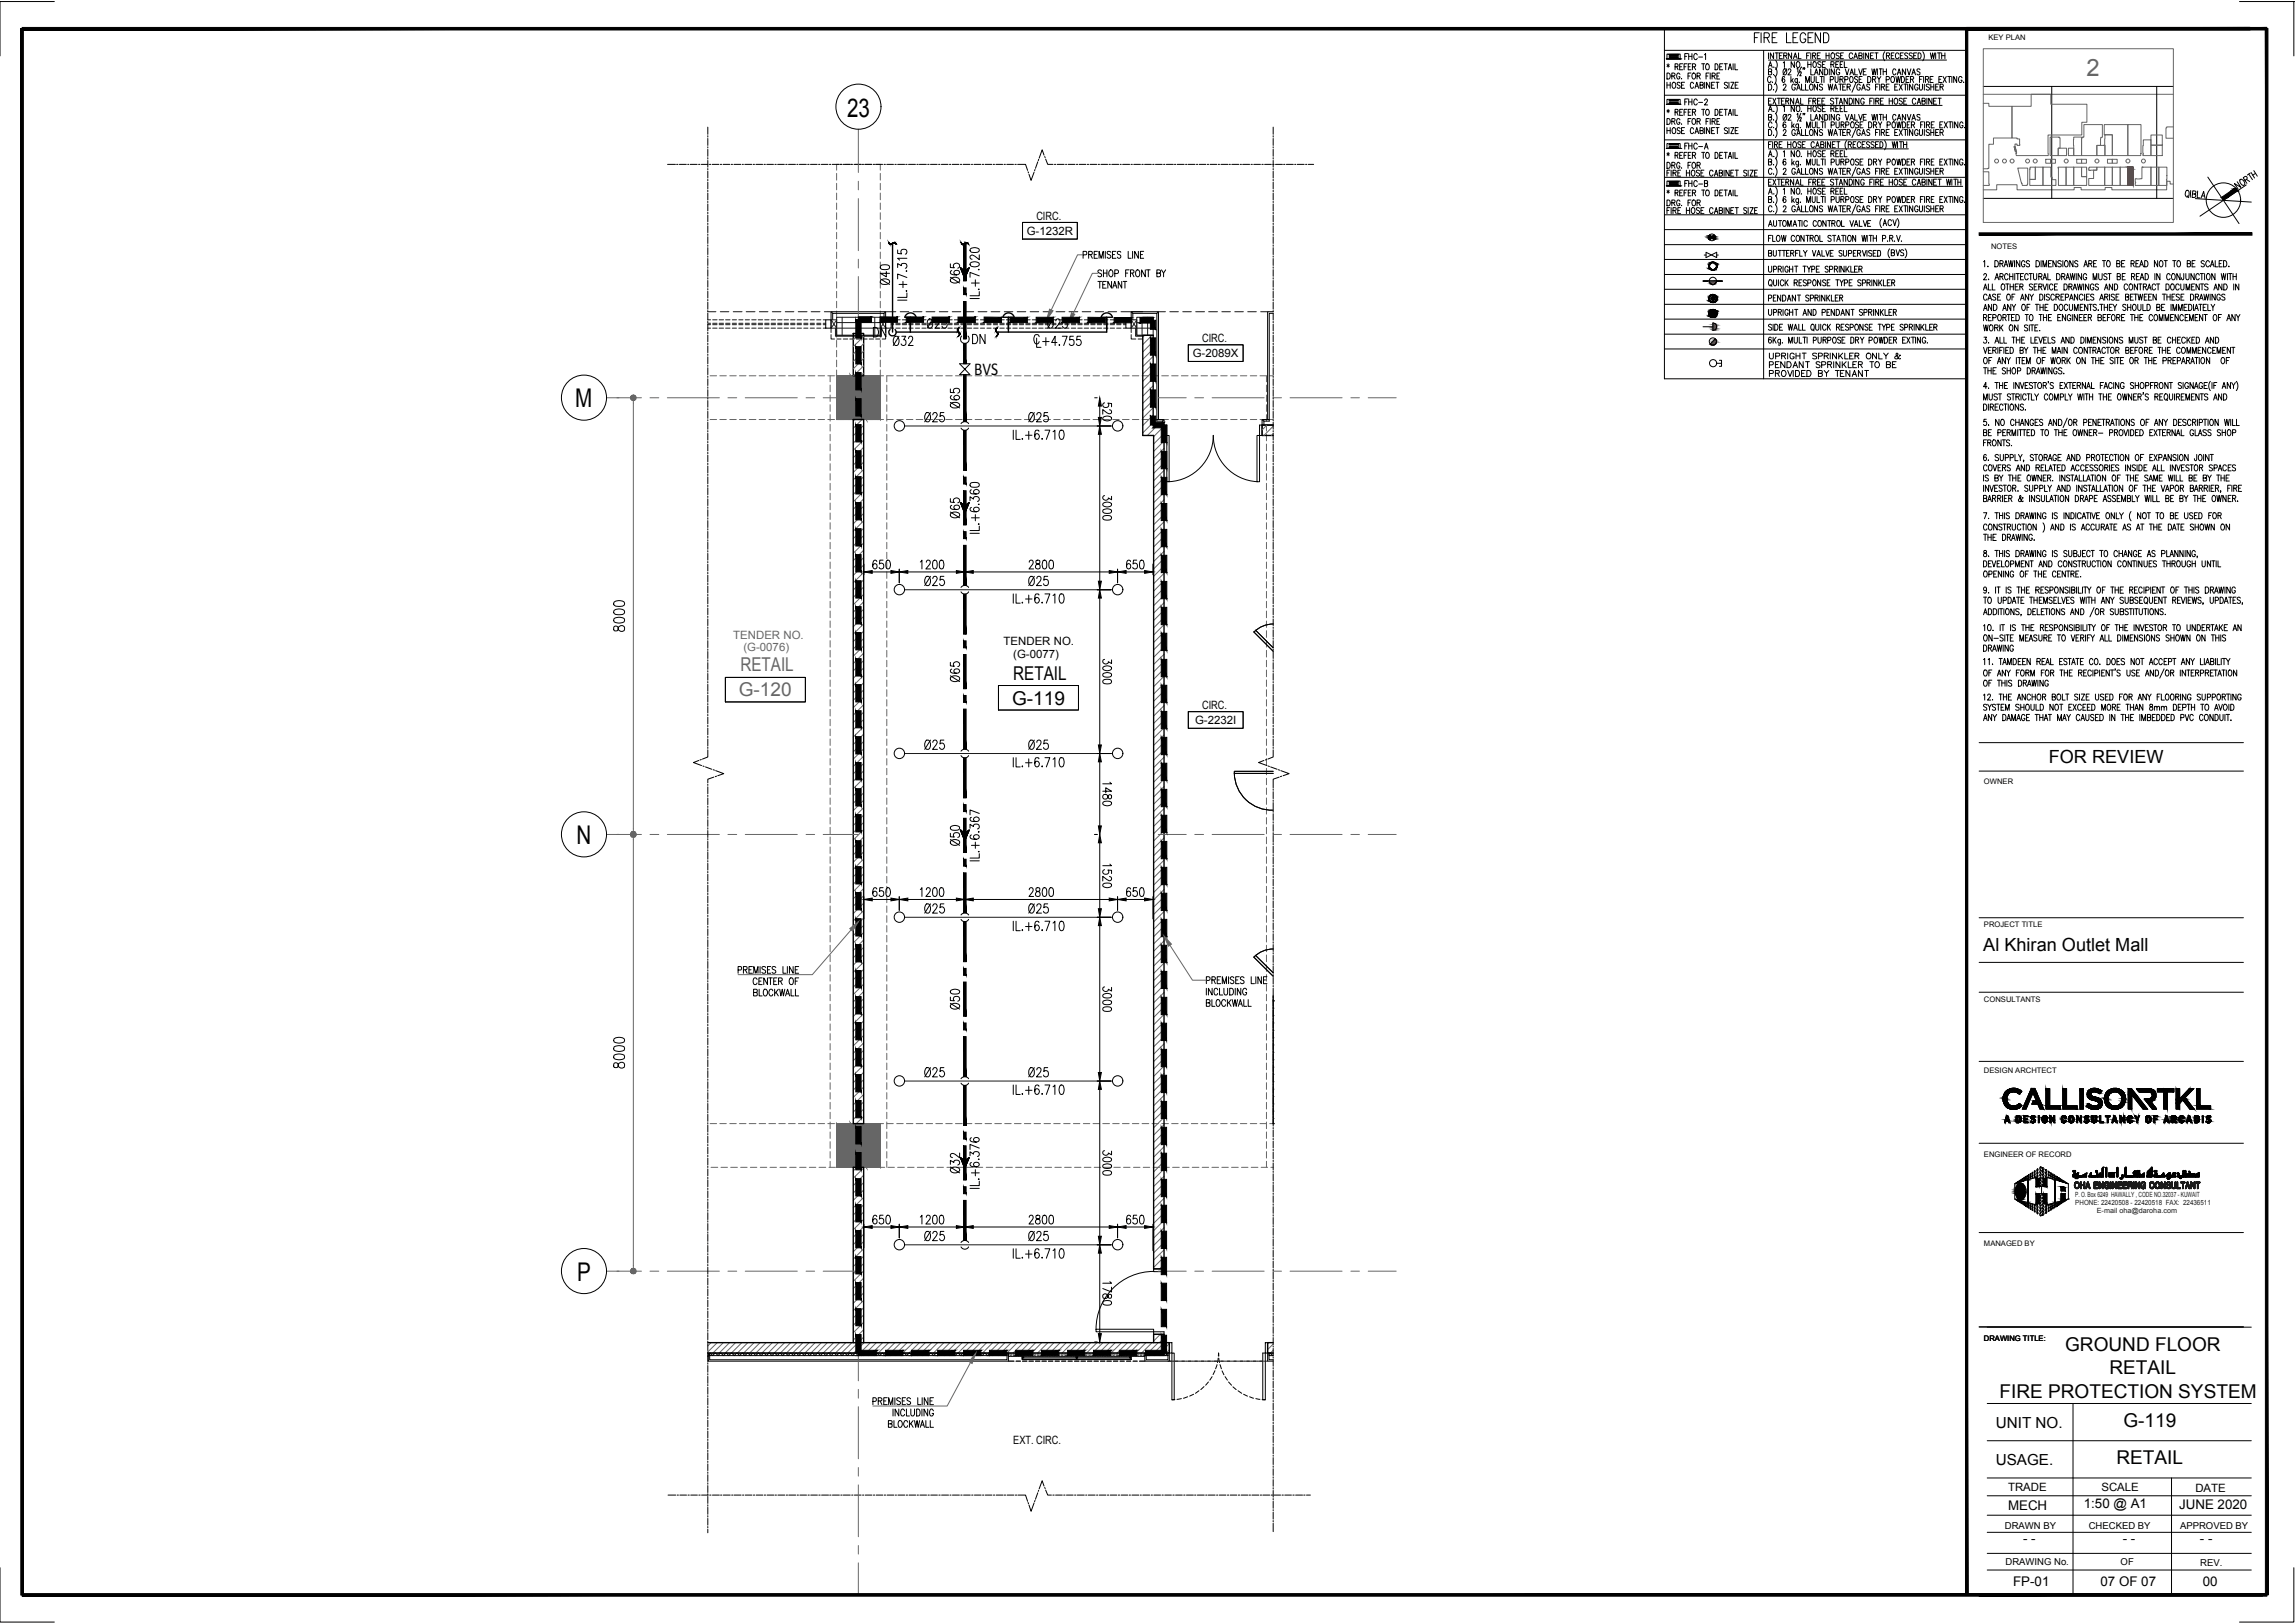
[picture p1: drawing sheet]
<svg xmlns="http://www.w3.org/2000/svg" width="420mm" height="297mm" viewBox="0 0 420 297" stroke-linecap="round" stroke-linejoin="round" font-family="sans-serif">
<defs><g id="words">
<g font-size="4.9">
<text x="163.7" y="53.3" transform="rotate(-90 163.7 53.3)">Ø40</text>
<text x="176.7" y="52.9" transform="rotate(-90 176.7 52.9)">Ø65</text>
<text x="158.7" y="62.8">DN</text>
<text x="162.3" y="64.6">Ø32</text>
<text x="168.6" y="61.4">Ø25</text>
<text x="176.7" y="64.2">DN</text>
<text x="190.5" y="61.4">Ø25</text>
<text x="176.7" y="75.8" transform="rotate(-90 176.7 75.8)">Ø65</text>
<text x="176.7" y="96" transform="rotate(-90 176.7 96)">Ø65</text>
<text x="167.9" y="108.3">Ø25</text>
<text x="187" y="108.3">Ø25</text>
<text x="176.7" y="125.9" transform="rotate(-90 176.7 125.9)">Ø65</text>
<text x="167.9" y="138.3">Ø25</text>
<text x="187" y="138.3">Ø25</text>
<text x="176.7" y="155.9" transform="rotate(-90 176.7 155.9)">Ø50</text>
<text x="167.9" y="168.3">Ø25</text>
<text x="187" y="168.3">Ø25</text>
<text x="176.7" y="185.9" transform="rotate(-90 176.7 185.9)">Ø50</text>
<text x="167.9" y="198.3">Ø25</text>
<text x="187" y="198.3">Ø25</text>
<text x="176.7" y="215.9" transform="rotate(-90 176.7 215.9)">Ø32</text>
<text x="167.9" y="228.2">Ø25</text>
<text x="187" y="228.2">Ø25</text>
</g>
<g font-size="4.7">
<text x="155.1" y="21.3">23</text>
<text x="105.3" y="74.6">M</text>
<text x="105.5" y="154.5">N</text>
<text x="105.7" y="234.4">P</text>
</g>
<text font-size="4.4" fill="#666" x="382" y="13.9">2</text>
<g font-size="4.4">
<text x="167.9" y="78.3">Ø25</text>
<text x="187" y="78.3">Ø25</text>
</g>
<g font-size="3.5" fill="#666">
<text x="135.6" y="122.9">RETAIL</text>
<text x="135.3" y="127.5">G-120</text>
</g>
<g font-size="3.5">
<text x="185.5" y="124.4">RETAIL</text>
<text x="185.3" y="129">G-119</text>
<text x="378.1" y="247.2">GROUND FLOOR</text>
<text x="386.2" y="251.5">RETAIL</text>
<text x="366.1" y="255.9">FIRE PROTECTION SYSTEM</text>
<text x="388.7" y="261.1">G-119</text>
<text x="387.5" y="267.9">RETAIL</text>
</g>
<g font-size="3.3">
<text x="178.4" y="68.6">BVS</text>
<text x="375.1" y="139.6">FOR REVIEW</text>
<text x="363.1" y="174.1">Al Khiran Outlet Mall</text>
</g>
<g font-size="2.8">
<text x="365.4" y="261.3">UNIT NO.</text>
<text x="365.4" y="268.1">USAGE.</text>
</g>
<g font-size="2.4">
<text x="381.5" y="276">1:50 @ A1</text>
<text x="367.6" y="276.4">MECH</text>
<text x="398.9" y="276.2">JUNE 2020</text>
<text x="370.4" y="282.4">- -</text>
<text x="388.6" y="282.3">- -</text>
<text x="402.8" y="282.3">- -</text>
<text x="368.6" y="290.2">FP-01</text>
<text x="384.6" y="290.2">07 OF 07</text>
<text x="403.3" y="290.2">00</text>
</g>
<g font-size="2.1">
<text x="189.7" y="40.2">CIRC.</text>
<text x="188" y="43">G-1232R</text>
<text x="218.4" y="65.4">G-2089X</text>
<text x="220.1" y="62.6">CIRC.</text>
<text x="183.7" y="118.1">TENDER NO.</text>
<text x="185.5" y="120.4">(G-0077)</text>
<text x="220.1" y="129.8">CIRC.</text>
<text x="218.8" y="132.5">G-2232I</text>
<text x="185.5" y="264.4">EXT. CIRC.</text>
<text x="367.6" y="273">TRADE</text>
<text x="384.7" y="273">SCALE</text>
<text x="401.9" y="273">DATE</text>
</g>
<g font-size="2.1" fill="#666">
<text x="134.2" y="117">TENDER NO.</text>
<text x="136.1" y="119.1">(G-0076)</text>
</g>
<g font-size="1.7">
<text x="367" y="279.8">DRAWN BY</text>
<text x="382.4" y="279.8">CHECKED BY</text>
<text x="399.1" y="279.8">APPROVED BY</text>
<text x="367.2" y="286.5">DRAWING No.</text>
<text x="388.2" y="286.5">OF</text>
<text x="402.8" y="286.7">REV.</text>
</g>
<g font-size="1.4">
<text x="364" y="7.4">KEY PLAN</text>
<text x="364.5" y="45.6">NOTES</text>
<text x="363.2" y="143.5">OWNER</text>
<text x="363.2" y="169.7">PROJECT TITLE</text>
<text x="363.2" y="183.3">CONSULTANTS</text>
<text x="363.2" y="196.4">DESIGN ARCHTECT</text>
<text x="363.2" y="211.7">ENGINEER OF RECORD</text>
<text x="363.2" y="228.1">MANAGED BY</text>
<text x="363.2" y="245.3">DRAWING TITLE:</text>
</g>
<g font-size="1.3" fill="#1a1a1a">
<text x="379.9" y="219.1">P. O. Box 6249 HAWALLY , CODE NO.32037 - KUWAIT</text>
<text x="379.9" y="220.6">PHONE: 22420508 - 22420518 FAX: 22436511</text>
<text x="383.9" y="221.9">E-mail oha@daroha.com</text>
</g>
</g></defs>
<!-- layer: General Layout mezz$0$S-280-M_COLUMN -->
<path d="M153.2 68.8h8v8h-8v-8v8h8v-8zM153.2 205.6h8v8h-8z" fill="none" stroke="#666" stroke-width=".18"/>
<!-- layer: General Layout mezz$0$S-280-M_STRUCT_FRAME -->
<g fill="none" stroke="#666" stroke-width=".18">
<path d="M153.2 31.7v1.3M153.2 33.6v1.1M153.2 35.3v1.3M153.2 37.2v1.1M153.2 38.9v1.3M154.2 30.1h-1v1M154.8 30.1h1.2M156.5 30.1h1.3M158.4 30.1h1.2M160.1 30.1h1.1v1M161.2 31.7v1.3M161.2 33.6v1.1"/>
<path d="M161.2 35.3v1.3M161.2 37.2v1.1M161.2 38.9v1.3M153.2 40.8v1.1M153.2 42.5v1.2M153.2 44.4v1.1M153.2 46.1v1.2M153.2 47.9v1.2M153.2 49.7v1.2M153.2 51.5v1.2M153.2 53.3v1.2M153.2 55.1v1.2"/>
<path d="M153.2 56.9v1.2M153.2 58.7v1.2M161.2 40.8v1.1M161.2 42.5v1.2M161.2 44.4v1.1M161.2 55.1v1.2M161.2 56.9v1.2M130 68.8h1.2M130 76.8h1.2M131.8 68.8h1.2M131.8 76.8h1.2M133.6 68.8h1.2"/>
<path d="M133.6 76.8h1.2M135.4 68.8h1.2M135.4 76.8h1.2M137.2 68.8h1.2M137.2 76.8h1.2M139 68.8h1.2M139 76.8h1.2M140.8 68.8h1.2M140.8 76.8h1.2M142.6 68.8h1.2M142.6 76.8h1.2M144.4 68.8h1.2"/>
<path d="M144.4 76.8h1.2M146.2 68.8h1.2M146.2 76.8h1.2M148 68.8h1.2M148 76.8h1.2M149.8 68.8h1.2M149.8 76.8h1.2M151.6 68.8h1.2M151.6 76.8h1.2M152 68.8v1.1M152 70.5v1.2M152 72.3v1.2"/>
<path d="M152 74.1v1.2M152 75.9v1.2M152 77.7v1.2M152 79.5v1.2M153.2 60.5v1.2M153.2 62.3v1.2M153.2 64.1v1.2M153.2 65.9v1.2M153.2 67.7v1.1M153.4 68.8h1.2M153.4 76.8h1.2M155.2 68.8h1.1"/>
<path d="M155.2 76.8h1.1M157 68.8h1.2M157 76.8h1.2M158.7 68.8h1.2M158.7 76.8h1.2M160.6 68.8h1.2M160.6 76.8h1.2M161.2 65.9v1.2M161.2 67.7v1.1M162.3 76.8h1.2M162.3 70.5v1.2M162.3 72.3v1.2"/>
<path d="M162.3 74.1v1.2M162.3 75.9v1.2M162.3 77.7v1.2M162.3 79.5v1.2M163.5 68.8h-1.2v1.1M164.2 68.8h1.2M164.2 76.8h1.2M165.9 68.8h1.2M165.9 76.8h1.2M167.7 68.8h1.3M169.5 68.8h1.2M178.5 68.8h1.2"/>
<path d="M178.5 76.8h1.2M180.3 68.8h1.2M180.3 76.8h1.2M182.1 68.8h1.2M182.1 76.8h1.2M183.9 68.8h1.2M183.9 76.8h1.2M185.7 68.8h1.2M187.5 68.8h1.2M189.3 68.8h1.2M191.1 68.8h1.2M192.9 68.8h1.2"/>
<path d="M194.7 68.8h1.2M194.7 76.8h1.2M196.5 68.8h1.2M196.5 76.8h1.2M198.3 68.8h1.2M198.3 76.8h1.2M200.1 68.8h1.2M200.1 76.8h1.2M201.9 68.8h1.2M201.9 76.8h1.2M203.7 68.8h1.2M203.7 76.8h1.2"/>
<path d="M205.5 68.8h1.2M205.5 76.8h1.2M207.3 68.8h1.2M207.3 76.8h1.2M209.1 68.8h1.2M209.1 76.8h1.2M210.9 68.8h1.2M210.9 76.8h1.2M212.7 68.8h1.2M212.7 76.8h1.2M214.5 68.8h1.2M214.5 76.8h1.2"/>
<path d="M216.3 68.8h1.2M216.3 76.8h1.2M218.1 68.8h1.2M218.1 76.8h1.2M219.9 68.8h1.2M219.9 76.8h1.2M221.7 68.8h1.2M221.7 76.8h1.2M223.5 68.8h1.2M223.5 76.8h1.2M225.3 68.8h1.2M225.3 76.8h1.2"/>
<path d="M227.1 68.8h1.2M227.1 76.8h1.2M228.9 68.8h1.2M228.9 76.8h1.2M230.7 68.8h1.2v1.1M230.7 76.8h1.2M231.9 70.5v1.2M231.9 72.3v1.2M231.9 74.1v1.2M231.9 75.9v1.2M231.9 77.7v1.2M231.9 79.5v1.2"/>
<path d="M232.5 68.8h.6M232.5 76.8h.6M152 81.3v1.2M152 83.1v1.2M152 84.9v1.2M152 86.7v1.2M152 88.5v1.2M152 90.3v1.2M152 92.1v1.2M152 93.9v1.2M152 95.7v1.1M152 97.5v1.2"/>
<path d="M152 99.3v1.1M162.3 81.3v1.2M162.3 83.1v1.2M162.3 84.9v1.2M162.3 86.7v1.2M162.3 88.5v1.2M162.3 90.3v1.2M162.3 92.1v1.2M162.3 93.9v1.2M162.3 95.7v1.1M162.3 97.5v1.2M162.3 99.3v1.1"/>
<path d="M231.9 81.3v1.2M231.9 83.1v1.2M231.9 84.9v1.2M231.9 86.7v1.2M231.9 88.5v1.2M231.9 90.3v1.2M231.9 92.1v1.2M231.9 93.9v1.2M231.9 95.7v1.1M231.9 97.5v1.2M231.9 99.3v1.1M152 101.1v1.2"/>
<path d="M152 102.9v1.1M152 104.7v1.2M152 106.5v1.1M152 108.2v1.3M152 110.1v1.1M152 111.8v1.3M152 113.7v1.1M152 115.4v1.3M152 117.2v1.2M152 119v1.3M162.3 101.1v1.2M162.3 102.9v1.1"/>
<path d="M162.3 104.7v1.2M162.3 106.5v1.1M162.3 108.2v1.3M162.3 110.1v1.1M162.3 111.8v1.3M162.3 113.7v1.1M162.3 115.4v1.3M162.3 117.2v1.2M162.3 119v1.3M231.9 101.1v1.2M231.9 102.9v1.1M231.9 104.7v1.2"/>
<path d="M231.9 106.5v1.1M231.9 108.2v1.3M231.9 110.1v1.1M231.9 111.8v1.3M231.9 113.7v1.1M231.9 115.4v1.3M231.9 117.2v1.2M231.9 119v1.3M152 120.8v1.2M152 122.6v1.3M152 124.4v1.2M152 126.2v1.3"/>
<path d="M152 128v1.2M152 129.8v1.2M152 131.6v1.2M152 133.4v1.2M152 135.2v1.2M152 137v1.2M152 138.8v1.2M162.3 120.8v1.2M162.3 122.6v1.3M162.3 124.4v1.2M162.3 126.2v1.3M162.3 128v1.2"/>
<path d="M162.3 129.8v1.2M162.3 131.6v1.2M162.3 133.4v1.2M162.3 135.2v1.2M162.3 137v1.2M162.3 138.8v1.2M231.9 120.8v1.2M231.9 122.6v1.3M231.9 124.4v1.2M231.9 126.2v1.3M231.9 128v1.2M231.9 129.8v1.2"/>
<path d="M231.9 131.6v1.2M231.9 133.4v1.2M231.9 135.2v1.2M231.9 137v1.2M231.9 138.8v1.2M152 140.6v1.2M152 142.4v1.2M152 144.2v1.2M152 146v1.2M152 147.8v1.2M152 149.6v1.2M152 151.4v1.2"/>
<path d="M152 153.2v1.2M152 155v1.2M152 156.8v1.2M152 158.6v1.2M162.3 140.6v1.2M162.3 142.4v1.2M162.3 144.2v1.2M162.3 146v1.2M162.3 147.8v1.2M162.3 149.6v1.2M162.3 151.4v1.2M162.3 153.2v1.2"/>
<path d="M162.3 155v1.2M162.3 156.8v1.2M162.3 158.6v1.2M231.9 140.6v1.2M231.9 142.4v1.2M231.9 144.2v1.2M231.9 146v1.2M231.9 147.8v1.2M231.9 149.6v1.2M231.9 151.4v1.2M231.9 153.2v1.2M231.9 155v1.2"/>
<path d="M231.9 156.8v1.2M231.9 158.6v1.2M152 160.4v1.2M152 162.2v1.2M152 164v1.2M152 165.8v1.2M152 167.6v1.2M152 169.4v1.2M152 171.2v1.2M152 173v1.2M152 174.8v1.2M152 176.6v1.2"/>
<path d="M152 178.4v1.2M162.3 160.4v1.2M162.3 162.2v1.2M162.3 164v1.2M162.3 165.8v1.2M162.3 167.6v1.2M162.3 169.4v1.2M162.3 171.2v1.2M162.3 173v1.2M162.3 174.8v1.2M162.3 176.6v1.2M162.3 178.4v1.2"/>
<path d="M231.9 160.4v1.2M231.9 162.2v1.2M231.9 164v1.2M231.9 165.8v1.2M231.9 167.6v1.2M231.9 169.4v1.2M231.9 171.2v1.2M231.9 173v1.2M231.9 174.8v1.2M231.9 176.6v1.2M231.9 178.4v1.2M152 180.2v1.2"/>
<path d="M152 182v1.2M152 183.8v1.2M152 185.6v1.2M152 187.4v1.2M152 189.2v1.2M152 191v1.2M152 192.8v1.2M152 194.5v1.3M152 196.4v1.2M152 198.1v1.3M152 200v1.2M162.3 180.2v1.2"/>
<path d="M162.3 182v1.2M162.3 183.8v1.2M162.3 185.6v1.2M162.3 187.4v1.2M162.3 189.2v1.2M162.3 191v1.2M162.3 192.8v1.2M162.3 194.5v1.3M162.3 196.4v1.2M162.3 198.1v1.3M162.3 200v1.2M231.9 180.2v1.2"/>
<path d="M231.9 182v1.2M231.9 183.8v1.2M231.9 185.6v1.2M231.9 187.4v1.2M231.9 189.2v1.2M231.9 191v1.2M231.9 192.8v1.2M231.9 194.5v1.3M231.9 196.4v1.2M231.9 198.1v1.3M231.9 200v1.2M130 205.6h1.2"/>
<path d="M130.2 213.6h1.2M131.8 205.6h1.2M132 213.6h1.2M133.6 205.6h1.2M133.8 213.6h1.2M135.4 205.6h1.2M135.6 213.6h1.2M137.2 205.6h1.2M137.4 213.6h1.2M139 205.6h1.2M139.2 213.6h1.2M140.8 205.6h1.2"/>
<path d="M141 213.6h1.2M142.6 205.6h1.2M142.8 213.6h1.2M144.4 205.6h1.2M144.6 213.6h1.2M146.2 205.6h1.2M146.4 213.6h1.2M148 205.6h1.2M148.2 213.6h1.2M149.8 205.6h1.2M149.9 213.6h1.3M151.6 205.6h1.2"/>
<path d="M151.8 213.6h1.2M152 201.7v1.3M152 203.6v1.2M152 205.3v1.3M152 207.2v1.2M152 208.9v1.3M152 210.8v1.1M152 212.5v1.1M153.4 205.6h1.2M153.5 213.6h1.3M155.2 205.6h1.1M155.4 213.6h1.1"/>
<path d="M157 205.6h1.2M157.1 213.6h1.3M158.7 205.6h1.2M159 213.6h1.1M160.6 205.6h1.2M160.7 213.6h1.3M162.3 205.6h1.2M162.3 201.7v1.3M162.3 203.6v1.2M162.3 205.3v1.3M162.3 207.2v1.2M162.3 208.9v1.3"/>
<path d="M162.3 210.8v1.1M162.3 212.5v1.1M162.6 213.6h1.1M164.2 205.6h1.2M164.3 213.6h1.3M165.9 205.6h1.2M166.2 213.6h1.1M167.7 205.6h1.3M167.9 213.6h1.3M169.5 205.6h1.2M169.8 213.6h1.1M171.3 205.6h1.3"/>
<path d="M173.1 205.6h1.2M174.9 205.6h1.2M176.7 205.6h1.2M178.5 205.6h1.2M178.7 213.6h1.2M180.3 205.6h1.2M180.6 213.6h1.1M182.1 205.6h1.2M182.3 213.6h1.2M183.9 205.6h1.2M184.1 213.6h1.2M185.7 205.6h1.2"/>
<path d="M185.9 213.6h1.2M187.5 205.6h1.2M187.7 213.6h1.2M189.3 205.6h1.2M189.5 213.6h1.2M191.1 205.6h1.2M191.3 213.6h1.2M192.9 205.6h1.2M193.1 213.6h1.2M194.7 205.6h1.2M194.9 213.6h1.2M196.5 205.6h1.2"/>
<path d="M196.7 213.6h1.2M198.3 205.6h1.2M198.5 213.6h1.2M200.1 205.6h1.2M200.3 213.6h1.2M201.9 205.6h1.2M202.1 213.6h1.2M203.7 205.6h1.2M203.9 213.6h1.2M205.5 205.6h1.2M205.7 213.6h1.2M207.3 205.6h1.2"/>
<path d="M207.5 213.6h1.2M209.1 205.6h1.2M209.3 213.6h1.2M210.9 205.6h1.2M211.1 213.6h1.2M212.7 205.6h1.2M212.9 213.6h1.2M214.5 205.6h1.2M214.7 213.6h1.2M216.3 205.6h1.2M216.5 213.6h1.2M218.1 205.6h1.2"/>
<path d="M218.3 213.6h1.2M219.9 205.6h1.2M220.1 213.6h1.2M221.7 205.6h1.2M221.9 213.6h1.2M223.5 205.6h1.2M223.7 213.6h1.2M225.3 205.6h1.2M225.5 213.6h1.2M227.1 205.6h1.2M227.3 213.6h1.2M228.9 205.6h1.2"/>
<path d="M229.1 213.6h1.2M230.7 205.6h1.2M230.9 213.6h1.2M231.9 201.7v1.3M231.9 203.6v1.2M231.9 205.3v1.3M231.9 207.2v1.2M231.9 208.9v1.3M231.9 210.8v1.1M231.9 212.5v1.1M232.5 205.6h.6M232.7 213.6h.4"/>
</g>
<!-- layer: 01_GROUND FLOOR PLAN$0$ae-00-col-gf-x$0$A-COL -->
<path d="M153.2 68.8h8v8h-8zM153.2 205.6h8v8h-8z" fill="none" stroke="#666" stroke-width=".18"/>
<!-- layer: 01_GROUND FLOOR PLAN$0$ae-00-col-gf-x$0$A-COL-HATCH -->
<g fill="#666" stroke="#666" stroke-width=".18">
<path d="M155.7 68.8h5.5v8z"/>
<path d="M155.7 68.8l5.5 8h-2.6z"/>
<path d="M155.7 205.6h5.5v8z"/>
<path d="M155.7 205.6l5.5 8h-2.6z"/>
<path d="M153.2 68.8l5.4 8-2.9-8zM153.2 68.8l5.4 8h-5.4z"/>
<path d="M153.2 205.6l5.4 8-2.9-8zM153.2 205.6l5.4 8h-5.4z"/>
<path d="M153.2 68.8l5.4 8-2.9-8zM153.2 68.8l5.4 8h-5.4z"/>
<path d="M153.2 205.6l5.4 8-2.9-8zM153.2 205.6l5.4 8h-5.4z"/>
</g>
<!-- layer: 01_GROUND FLOOR PLAN$0$ae-00-col-gf-x$0$A-DOOR -->
<path d="M229.5 115.6l3.6 3.6M229.9 115.3l3.2 3.3M233.1 114.2l-1.1 .1-1 .4-1.4 1M226 141.5h7.1M226 141.5a6.9 6.9 0 0 0 7.1 6.8M233.1 141.2h-7.1v.3M229.5 175.2l3.6 3.5M229.9 174.9l3.2 3.1M233.1 173.7l-1.1 .1-1 .4-1.4 .9" fill="none" stroke="#000" stroke-width=".18"/>
<!-- layer: 01_GROUND FLOOR PLAN$0$A-WA-HATCH -->
<g fill="none" stroke="#666" stroke-width=".18">
<path d="M156.5 76.8l-.3 .2M157.3 61l-1.1 1.1M157.8 76.8l-1.6 1.6M158.1 77.8l-1.9 1.9M158.1 79.2l-1.9 1.9M158.1 61.6l-1.9 1.8M158.1 62.9l-1.9 1.9M158.1 64.2l-1.9 2M158.1 65.6l-1.9 1.9M158.1 67l-1.8 1.8M158.1 68.3l-.5 .5M209.5 61.4l-.3 .3"/>
<path d="M210.9 61.4l-1.7 1.7M211.1 62.5l-1.9 1.9M211.1 63.9l-1.9 1.9M211.1 65.2l-1.9 1.9M211.1 66.5l-1.9 1.9M211.1 67.9l-1.9 1.9M211.1 69.2l-1.9 1.9M211.1 70.6l-1.9 1.9M211.1 72l-1.9 1.8M211.1 73.3l-1.9 1.9M211.1 74.6l-1.9 1.9M211.1 76l-1.9 1.9"/>
<path d="M211.1 77.3l-1.9 1.9M212 77.8l-1.9 1.9M213.1 78l-1.9 1.9M213.1 79.4l-1.9 1.9M231.9 77.8l-.8 .9M233.1 78l-1.7 1.7M233.1 79.4l-.4 .3M158.1 80.5l-1.9 1.9M158.1 81.9l-1.9 1.9M158.1 83.2l-1.9 1.9M158.1 84.6l-1.9 1.9M158.1 85.9l-1.9 1.9"/>
<path d="M158.1 87.2l-1.9 1.9M158.1 88.6l-1.9 1.9M158.1 89.9l-1.9 1.9M158.1 91.3l-1.9 1.9M158.1 92.7l-1.9 1.8M158.1 94l-1.9 1.9M158.1 95.3l-1.9 1.9M158.1 96.7l-1.9 1.9M158.1 98l-1.9 1.9M158.1 99.4l-1.9 1.8M213.1 80.7l-1.9 1.9M213.1 82.1l-1.9 1.8"/>
<path d="M213.1 83.4l-1.9 1.9M213.1 84.7l-1.9 1.9M213.1 86.1l-1.9 1.9M213.1 87.4l-1.9 2M213.1 88.8l-1.9 1.9M213.1 90.1l-1.9 1.9M213.1 91.5l-1.9 1.9M213.1 92.8l-1.9 1.9M213.1 94.2l-1.9 1.8M213.1 95.5l-1.9 1.9M213.1 96.8l-1.9 1.9M213.1 98.2l-1.9 1.9"/>
<path d="M213.1 99.6l-1.9 1.9M158.1 112.8l-1.9 1.9M158.1 114.2l-1.9 1.9M158.1 115.5l-1.9 1.9M158.1 119.5l-1.9 1.9M158.1 100.7l-1.9 1.9M158.1 102.1l-1.9 1.9M158.1 103.4l-1.9 1.9M158.1 104.8l-1.9 1.9M158.1 106.1l-1.9 1.9M158.1 107.4l-1.9 1.9M158.1 108.8l-1.9 1.9"/>
<path d="M158.1 110.1l-1.9 1.9M158.1 111.5l-1.9 1.9M158.1 116.9l-1.9 1.9M158.1 118.2l-1.9 1.9M213.1 100.9l-1.9 1.9M213.1 102.2l-1.9 1.9M213.1 103.6l-1.9 1.9M213.1 104.9l-1.9 1.9M213.1 106.3l-1.9 1.9M213.1 107.6l-1.9 1.9M213.1 109l-1.9 1.9M213.1 110.3l-1.9 1.9"/>
<path d="M213.1 111.7l-1.9 1.9M213.1 113l-1.9 1.9M213.1 114.3l-1.9 1.9M213.1 115.7l-1.9 1.9M213.1 117l-1.9 1.9M213.1 118.4l-1.9 1.9M213.1 119.7l-1.9 1.9M158.1 120.9l-1.9 1.9M158.1 122.2l-1.9 1.9M158.1 126.3l-1.9 1.9M158.1 127.6l-1.9 1.9M158.1 133l-1.9 1.9"/>
<path d="M158.1 134.4l-1.9 1.9M158.1 138.4l-1.9 1.9M158.1 139.7l-1.9 1.9M158.1 123.6l-1.9 1.9M158.1 125l-1.9 1.8M158.1 129l-1.9 1.9M158.1 130.3l-1.9 1.9M158.1 131.7l-1.9 1.8M158.1 135.7l-1.9 1.9M158.1 137.1l-1.9 1.8M213.1 121.1l-1.9 1.9M213.1 122.4l-1.9 1.9"/>
<path d="M213.1 123.8l-1.9 1.9M213.1 125.1l-1.9 1.9M213.1 126.5l-1.9 1.8M213.1 127.8l-1.9 1.9M213.1 129.1l-1.9 1.9M213.1 130.5l-1.9 1.9M213.1 131.9l-1.9 1.9M213.1 133.2l-1.9 1.9M213.1 134.5l-1.9 1.9M213.1 135.9l-1.9 1.9M213.1 137.2l-1.9 1.9M213.1 138.6l-1.9 1.9"/>
<path d="M213.1 139.9l-1.9 1.9M158.1 141.1l-1.9 1.9M158.1 145.1l-1.9 1.9M158.1 146.5l-1.9 1.9M158.1 151.8l-1.9 1.9M158.1 153.2l-1.9 1.9M158.1 157.2l-1.9 1.9M158.1 158.6l-1.9 1.9M158.1 142.4l-1.9 1.9M158.1 143.8l-1.9 1.9M158.1 147.8l-1.9 1.9M158.1 149.2l-1.9 1.9"/>
<path d="M158.1 150.5l-1.9 1.9M158.1 154.5l-1.9 1.9M158.1 155.9l-1.9 1.9M158.1 159.9l-1.9 1.9M213.1 141.3l-1.9 1.9M213.1 142.6l-1.9 1.9M213.1 144l-1.9 1.9M213.1 145.3l-1.9 1.9M213.1 146.6l-1.9 1.9M213.1 148l-1.9 1.9M213.1 149.3l-1.9 1.9M213.1 150.7l-1.9 1.9"/>
<path d="M213.1 152l-1.9 1.9M213.1 153.4l-1.9 1.9M213.1 154.7l-1.9 1.9M213.1 156.1l-1.9 1.9M213.1 157.4l-1.9 1.9M213.1 158.7l-1.9 1.9M158.1 163.9l-1.9 1.9M158.1 165.3l-1.9 1.9M158.1 170.7l-1.9 1.9M158.1 172l-1.9 1.9M158.1 177.4l-1.9 1.9M158.1 161.3l-1.9 1.9"/>
<path d="M158.1 162.6l-1.9 1.9M158.1 166.7l-1.9 1.9M158.1 168l-1.9 1.9M158.1 169.4l-1.9 1.8M158.1 173.4l-1.9 1.9M158.1 174.7l-1.9 1.9M158.1 176.1l-1.9 1.9M158.1 178.8l-1.9 1.9M213.1 160.1l-1.9 1.9M213.1 161.4l-1.9 2M213.1 162.8l-1.9 1.9M213.1 164.2l-1.9 1.8"/>
<path d="M213.1 165.5l-1.9 1.9M213.1 166.8l-1.9 1.9M213.1 168.2l-1.9 1.9M213.1 169.5l-1.9 1.9M213.1 170.9l-1.9 1.8M213.1 172.2l-1.9 1.9M213.1 173.6l-1.9 1.9M213.1 174.9l-1.9 1.9M213.1 176.3l-1.9 1.9M213.1 177.6l-1.9 1.9M213.1 178.9l-1.9 1.9M158.1 182.8l-1.9 1.9"/>
<path d="M158.1 184.1l-1.9 1.9M158.1 189.5l-1.9 1.9M158.1 196.2l-1.9 1.9M158.1 180.1l-1.9 1.9M158.1 181.5l-1.9 1.9M158.1 185.5l-1.9 1.9M158.1 186.8l-1.9 2M158.1 188.2l-1.9 1.9M158.1 190.9l-1.9 1.9M158.1 192.2l-1.9 1.9M158.1 193.6l-1.9 1.9M158.1 194.9l-1.9 1.9"/>
<path d="M158.1 197.6l-1.9 1.9M158.1 199l-1.9 1.9M213.1 180.3l-1.9 1.9M213.1 181.6l-1.9 1.9M213.1 183l-1.9 1.9M213.1 184.3l-1.9 1.9M213.1 185.7l-1.9 1.9M213.1 187l-1.9 1.9M213.1 188.4l-1.9 1.9M213.1 189.7l-1.9 1.9M213.1 191l-1.9 1.9M213.1 192.4l-1.9 1.9"/>
<path d="M213.1 193.7l-1.9 2M213.1 195.1l-1.9 1.9M213.1 196.5l-1.9 1.8M213.1 197.8l-1.9 1.9M213.1 199.1l-1.9 1.9M233.1 183.2h.1M233.1 184.5h.1M233.1 185.9h.1M233.1 187.2h.1M233.1 188.6h.1M233.1 189.9h.1M233.1 191.2h.1"/>
<path d="M233.1 192.6h.1M233.1 194h.1M233.1 195.3h.1M233.1 196.6h.1M233.1 198h.1M233.1 199.3h.1M156.8 213.6l-.6 .7M158.1 203l-1.9 1.9M158.1 215.1l-1.9 1.9M158.1 213.8l-1.9 1.8M158.1 216.4l-1.9 1.9M158.1 217.8l-1.9 1.9"/>
<path d="M158.1 219.1l-1.9 2M158.1 200.3l-1.9 1.9M158.1 201.7l-1.9 1.8M158.1 204.3l-1.3 1.3M213.1 200.5l-1.9 1.9M213.1 201.8l-1.9 1.9M213.1 203.2l-1.9 1.8M213.1 204.5l-1.9 1.9M213.1 205.9l-1.9 1.9M213.1 207.2l-1.9 1.9M213.1 208.6l-1.9 1.9M213.1 209.9l-1.9 1.9"/>
<path d="M213.1 211.2l-1.9 1.9M213.1 212.6l-1.9 1.9M213.1 213.9l-1.9 1.9M213.1 215.3l-1.9 1.9M213.1 216.6l-1.9 1.9M213.1 218l-1.9 1.9M213.1 219.3l-1.9 1.9M233.1 200.7h.1M233.1 202h.1M233.1 203.4h.1M233.1 204.7h.1M158.1 233.9l-1.9 1.9"/>
<path d="M158.1 220.5l-1.9 1.9M158.1 221.8l-1.9 1.9M158.1 223.2l-1.9 1.9M158.1 224.5l-1.9 1.9M158.1 225.9l-1.9 1.9M158.1 227.2l-1.9 1.9M158.1 228.5l-1.9 1.9M158.1 229.9l-1.9 1.9M158.1 231.3l-1.9 1.9M158.1 232.6l-1.9 1.9M158.1 235.3l-1.9 1.9M158.1 236.6l-1.9 1.9"/>
<path d="M158.1 238l-1.9 1.9M158.1 239.3l-1.9 1.9M213.1 220.7l-1.9 1.9M213.1 222l-1.9 1.9M213.1 223.3l-1.9 1.9M213.1 224.7l-1.9 1.9M213.1 226l-1.9 2M213.1 227.4l-1.9 1.9M213.1 228.8l-1.9 1.8M213.1 230.1l-1.9 1.9M213.1 231.4l-.8 .8M156.2 245.7h1.9"/>
<path d="M158.1 240.7l-1.9 1.9M158.1 242l-1.9 1.9M158.1 243.4l-1.9 1.9M158.1 244.7l-1 1M212.4 244.2l-1.2 1.2M213.1 244.9l-.8 .8"/>
</g>
<!-- layer: 01_GROUND FLOOR PLAN$0$ae-00-gf ef-00-x$0$A-325-M_DOOR -->
<g fill="none" stroke="#000" stroke-width=".18">
<path d="M214.1 245.7h.4v1.9h-.4zM214.5 247.6h.5v8.6h-.5zM215.1 256.1l-.6 .1M216.3 256l-.8 .1M217.4 255.6l-.7 .3M218.5 255.2l-.7 .3M219.5 254.5l-.6 .5M220.4 253.8l-.6 .5M221.2 252.9l-.5 .6M221.9 252l-.4 .6M222.4 250.9l-.3 .7M222.8 249.8l-.3 .7"/>
<path d="M223 248.6l-.1 .8M223.1 248.2v-.6v.6M223.1 248.6l.2 .8M223.4 249.8l.2 .7M223.7 250.9l.4 .7M224.3 252l.4 .6M224.9 252.9l.6 .6M225.7 253.8l.6 .5M226.7 254.5l.6 .5M227.7 255.2l.7 .3M228.8 255.6l.7 .3M229.9 256l.8 .1"/>
<path d="M231.1 256.1l.5 .1M231.2 247.6h.4v8.6h-.4zM231.6 245.7h.5v1.9h-.5z"/>
</g>
<!-- layer: 01_GROUND FLOOR PLAN$0$ae-00-gf ef-00-x$0$A-WA-HATCH -->
<g fill="none" stroke="#666" stroke-width=".18">
<path d="M130.2 245.7l-.6 .6M131.3 245.7l-1.7 1.7M132.4 245.7l-1.9 1.9M133.6 245.7l-1.9 1.9M134.7 245.7l-1.9 1.9M135.8 245.7l-1.9 1.9M136.9 245.7l-1.9 1.9M138 245.7l-1.9 1.9M139.1 245.7l-1.9 1.9M140.3 245.7l-1.9 1.9M141.4 245.7l-1.9 1.9M142.5 245.7l-1.9 1.9"/>
<path d="M143.6 245.7l-1.9 1.9M144.7 245.7l-1.8 1.9M145.9 245.7l-1.9 1.9M147 245.7l-1.9 1.9M148.1 245.7l-1.9 1.9M149.2 245.7l-1.8 1.9M150.4 245.7l-1.9 1.9M151.5 245.7l-1.9 1.9M152.6 245.7l-1.9 1.9M153.7 245.7l-1.9 1.9M154.9 245.7l-1.9 1.9M156 245.7l-1.9 1.9"/>
<path d="M157.1 245.7l-1.9 1.9M158.2 245.7l-1.9 1.9M159.3 245.7l-1.9 1.9M160.4 245.7l-1.9 1.9M161.6 245.7l-1.9 1.9M162.7 245.7l-1.9 1.9M163.8 245.7l-1.9 1.9M164.9 245.7l-1.9 1.9M166.1 245.7l-1.9 1.9M167.2 245.7l-1.9 1.9M168.3 245.7l-1.9 1.9M169.4 245.7l-1.9 1.9"/>
<path d="M170.6 245.7l-1.9 1.9M171.7 245.7l-1.9 1.9M172.8 245.7l-1.9 1.9M173.9 245.7l-1.9 1.9M175 245.7l-1.9 1.9M176.1 245.7l-1.9 1.9M177.3 245.7l-1.9 1.9M178.4 245.7l-1.9 1.9M179.5 245.7l-1.9 1.9M180.6 245.7l-1.9 1.9M181.7 245.7l-1.8 1.9M182.9 245.7l-1.9 1.9"/>
<path d="M184 245.7l-1.9 1.9M185.1 245.7l-1.9 1.9M186.2 245.7l-1.8 1.9M187.4 245.7l-1.9 1.9M188.5 245.7l-1.9 1.9M189.6 245.7l-1.9 1.9M190.7 245.7l-1.9 1.9M191.9 245.7l-2 1.9M193 245.7l-1.9 1.9M194.1 245.7l-1.9 1.9M195.2 245.7l-1.9 1.9M196.3 245.7l-1.9 1.9"/>
<path d="M197.4 245.7l-1.9 1.9M198.6 245.7l-1.9 1.9M199.7 245.7l-1.9 1.9M200.8 245.7l-1.9 1.9M201.9 245.7l-1.9 1.9M203.1 245.7l-1.9 1.9M204.2 245.7l-1.9 1.9M205.3 245.7l-1.9 1.9M206.4 245.7l-1.9 1.9M207.6 245.7l-1.9 1.9M208.7 245.7l-1.9 1.9M209.8 245.7l-1.9 1.9"/>
<path d="M210.9 245.7l-1.9 1.9M212 245.7l-1.9 1.9M213.1 245.7l-1.9 1.9M214.1 245.9l-1.7 1.7M214.1 247l-.6 .6M232.2 245.7l-.1 .2M233.1 246l-1 1M233.1 247.1l-.5 .5"/>
</g>
<g fill="none" stroke="#666" stroke-width=".18">
<path d="M129.6 248.2h.1M129.6 247.6l.1 .1M129.7 247.8h-.1M184.6 247.6l.7 .6M184.8 247.6l-.2 .2M185.3 247.6l.5 .6M185.4 247.6l-.6 .6M185.9 247.6l.6 .6M186.1 247.6l-.6 .6M186.5 247.6l.6 .6M186.7 247.6l-.6 .6M187.2 247.6l.5 .6"/>
<path d="M187.3 247.6l-.6 .6M187.8 247.6l.6 .6M188 247.6l-.7 .6M188.4 247.6l.6 .6M188.6 247.6l-.6 .6M189 247.6l.6 .6M189.2 247.6l-.6 .6M189.7 247.6l.5 .6M189.8 247.6l-.6 .6M190.3 247.6l.6 .6M190.5 247.6l-.6 .6M190.9 247.6l.6 .6"/>
<path d="M191.1 247.6l-.6 .6M191.6 247.6l.6 .6M191.7 247.6l-.6 .6M192.2 247.6l.6 .6M192.3 247.6l-.6 .6M192.8 247.6l.6 .6M193 247.6l-.6 .6M193.4 247.6l.6 .6M193.6 247.6l-.6 .6M194.1 247.6l.5 .6M194.2 247.6l-.6 .6M194.7 247.6l.6 .6"/>
<path d="M194.9 247.6l-.6 .6M195.3 247.6l.6 .6M195.5 247.6l-.6 .6M195.9 247.6l.7 .6M196.1 247.6l-.6 .6M196.6 247.6l.5 .6M196.7 247.6l-.6 .6M197.2 247.6l.6 .6M197.4 247.6l-.6 .6M197.8 247.6l.6 .6M198 247.6l-.6 .6M198.5 247.6l.6 .6"/>
<path d="M198.6 247.6l-.6 .6M199.1 247.6l.6 .6M199.3 247.6l-.7 .6M199.7 247.6l.6 .6M199.9 247.6l-.6 .6M200.3 247.6l.6 .6M200.5 247.6l-.6 .6M201 247.6l.5 .6M201.1 247.6l-.6 .6M201.6 247.6l.6 .6M201.8 247.6l-.6 .6M202.2 247.6l.6 .6"/>
<path d="M202.4 247.6l-.6 .6M202.9 247.6l.6 .6M203 247.6l-.6 .6M203.5 247.6l.6 .6M203.6 247.6l-.6 .6M204.1 247.6l.6 .6M204.3 247.6l-.6 .6M204.7 247.6l.6 .6M204.9 247.6l-.6 .6M205.4 247.6l.6 .6M205.5 247.6l-.6 .6M206 247.6l.6 .6"/>
<path d="M206.2 247.6l-.6 .6M206.6 247.6l.6 .6M206.8 247.6l-.6 .6M207.2 247.6l.7 .6M207.4 247.6l-.6 .6M207.9 247.6l.5 .6M208 247.6l-.6 .6M208.5 247.6l.6 .6M208.7 247.6l-.6 .6M209.1 247.6l.5 .5M209.3 247.6l-.6 .6M209.6 247.9l-.3 .3"/>
</g>
<!-- layer: 01_GROUND FLOOR PLAN$0$ae-00-gf ef-00-x$0$SKIN-EIFS-60MM -->
<path d="M129.6 247.6v.6M184.6 247.6h25v.6h-25z" fill="none" stroke="#000" stroke-width=".18"/>
<!-- layer: 01_GROUND FLOOR PLAN$0$ae-00-gf ef-00-x$0$SKIN-OVERHEAD -->
<g fill="none" stroke="#1a1a1a" stroke-width=".18">
<path d="M129.6 249.1h.1M184.6 249.1h1M186 249.1h.8M187.2 249.1h.8M188.4 249.1h.8M189.6 249.1h.8M190.8 249.1h.8M191.9 249.1h.8M193.2 249.1h.7M194.4 249.1h.7M195.5 249.1h.8M196.7 249.1h.8"/>
<path d="M197.9 249.1h.8M199.1 249.1h.8M200.3 249.1h.8M201.5 249.1h.8M202.6 249.1h.9M203.8 249.1h.8M205.1 249.1h.7M206.2 249.1h.8M207.4 249.1h.8M208.6 249.1h1M213.8 249.1h10.5M224.4 249.1h1.1"/>
<path d="M225.6 249.1h1.1M226.7 249.1h4.6M231.5 249.1h.6"/>
</g>
<!-- layer: 01_GROUND FLOOR PLAN$0$ae-00-gf ef-00-x$0$SKIN-INSULATION -->
<g fill="none" stroke="#000" stroke-width=".18">
<path d="M129.9 247.6h54.5v.5h-54.5zM129.9 247.6l.6 .5M130.9 247.6l-.5 .5M131 247.6l.5 .5M131.9 247.6l-.5 .5M132 247.6l.5 .5M132.9 247.6l-.5 .5M133 247.6l.4 .5M133.9 247.6l-.5 .5M133.9 247.6l.6 .5M134.9 247.6l-.5 .5M134.9 247.6l.5 .5"/>
<path d="M135.4 248.1l.5-.5 .5 .5M136.9 247.6l-.5 .5M136.9 247.6l.5 .5M137.8 247.6l-.4 .5M137.9 247.6l.5 .5M138.3 248.1l.6-.5 .5 .5M139.8 247.6l-.5 .5M139.9 247.6l.4 .5M140.8 247.6l-.5 .5M140.8 247.6l.6 .5M141.3 248.1l.5-.5 .5 .5M142.8 247.6l-.5 .5"/>
<path d="M142.8 247.6l.5 .5M143.8 247.6l-.5 .5M143.8 247.6l.5 .5M144.7 247.6l-.4 .5M144.8 247.6l.5 .5M145.2 248.1l.6-.5 .5 .5M146.7 247.6l-.5 .5M146.8 247.6l.5 .5M147.7 247.6l-.5 .5M147.7 247.6l.6 .5M148.2 248.1l.5-.5 .5 .5M149.7 247.6l-.5 .5"/>
<path d="M149.7 247.6l.5 .5M150.7 247.6l-.5 .5M150.7 247.6l.5 .5M151.2 248.1l.5-.5 .5 .5M152.7 247.6l-.6 .5M152.7 247.6l.5 .5M153.6 247.6l-.5 .5M153.7 247.6l.5 .5M154.1 248.1l.5-.5 .6 .5M155.6 247.6l-.5 .5M155.7 247.6l.4 .5M156.6 247.6l-.5 .5"/>
<path d="M156.6 247.6l.5 .5M157.6 247.6l-.5 .5M157.6 247.6l.5 .5M158.6 247.6l-.5 .5M158.6 247.6l.5 .5M159.6 247.6l-.6 .5M159.6 247.6l.5 .5M160.5 247.6l-.4 .5M160.6 247.6l.5 .5M161 248.1l.5-.5 .6 .5M162.5 247.6l-.5 .5M162.6 247.6l.5 .5"/>
<path d="M163.5 247.6l-.5 .5M163.5 247.6l.5 .5M164 248.1l.5-.5 .5 .5M165.5 247.6l-.5 .5M165.5 247.6l.5 .5M166.5 247.6l-.6 .5M166.5 247.6l.5 .5M167 248.1l.5-.5 .5 .5M168.4 247.6l-.5 .5M168.5 247.6l.5 .5M169.4 247.6l-.5 .5M169.5 247.6l.5 .5"/>
<path d="M170.4 247.6l-.5 .5M170.4 247.6l.5 .5M171.4 247.6l-.5 .5M171.4 247.6l.5 .5M172.4 247.6l-.5 .5M172.4 247.6l.5 .5M173.4 247.6l-.5 .5M173.4 247.6l.5 .5M173.9 248.1l.5-.5 .5 .5M175.3 247.6l-.5 .5M175.4 247.6l.5 .5M176.3 247.6l-.4 .5"/>
<path d="M176.4 247.6l.5 .5M176.8 248.1l.5-.5 .5 .5M178.3 247.6l-.5 .5M178.4 247.6l.5 .5M179.3 247.6l-.5 .5M179.3 247.6l.5 .5M179.8 248.1l.5-.5 .5 .5M181.3 247.6l-.5 .5M181.3 247.6l.5 .5M182.2 247.6l-.5 .5M182.3 247.6l.5 .5M182.8 248.1l.5-.5 .5 .5"/>
<path d="M184.2 247.6l-.5 .5M184.3 247.6l.1 .1M209.8 247.6h4v.5h-4zM209.8 247.6h.1M209.9 247.6l.5 .5M210.9 247.6l-.5 .5M210.9 247.6l.5 .5M211.8 247.6l-.4 .5M211.9 247.6l.5 .5M212.9 247.6l-.6 .5M212.9 247.6l.5 .5M213.8 247.6l-.5 .5"/>
<path d="M232.3 247.8l.2-.2 .5 .5M233.1 247.6h-.8v.5h.8M233.1 248l-.1 .1"/>
</g>
<!-- layer: 01_GROUND FLOOR PLAN$0$ae-00-gf ef-00-x$0$SKIN-EIFS-150MM -->
<path d="M129.7 247.6v1.5h54.9v-1.5M129.9 247.6v1.3h54.5v-1.3M209.6 247.6v1.5h4.5v-1.5M209.8 247.6v1.3h4v-1.3M232.1 247.6v1.5h1M232.3 247.6v1.3h.8" fill="none" stroke="#000" stroke-width=".18"/>
<!-- layer: 01_GROUND FLOOR PLAN$0$ae-00-gf ef-00-x$0$A-WALL_INT -->
<path d="M129.6 245.7h84.5v1.9h-84.5M233.1 245.7h-1v1.9h1" fill="none" stroke="#000" stroke-width=".25"/>
<!-- layer: 01_GROUND FLOOR PLAN$0$ae-00-gf ef-00-x$0$SKIN-SCREEN-METAL -->
<path d="M187.1 248.2h.3v.3h-.3zM187.1 248.5h10v.3h-10zM197 248.2h.3v.3h-.3zM197.1 248.5h10v.3h-10zM206.8 248.2h.3v.3h-.3z" fill="none" stroke="#000" stroke-width=".21"/>
<!-- layer: 01_GROUND FLOOR PLAN$0$A-WALL_INT -->
<path d="M156.2 76.8h1.9v128.8h-1.9zM156.2 61h1.9v7.8h-1.9zM213.1 77.8v154.4h-1.9v-152.5h-2v-18.3h1.9v16.4h2v1.9M231.1 77.8h2h-2v1.9h2M233.1 183.2h.1M233.1 182.2v23.4M233.1 205.6h.1M156.2 245.7v-32.1h1.9v32.1M211.2 245.7v-1.5h1.9v1.5" fill="none" stroke="#000" stroke-width=".25"/>
<!-- layer: 01_GROUND FLOOR PLAN$0$A-DOOR -->
<path d="M213.1 77.8h.5v1.9h-.5zM213.6 79.7h.4v8.5h-.4zM230.1 79.7h.5v8.5h-.5zM230.6 77.8h.5v1.9h-.5zM214.1 88.2a8.5 8.5 0 0 0 8-8.5 8.5 8.5 0 0 0 8.1 8.5M211.2 232.2h1.9v.5h-1.9zM211.2 232.7a10.6 10.6 0 0 0-10.5 10.6M200.7 243.3h10.5v.4h-10.5zM211.2 243.7h1.9v.5h-1.9z" fill="none" stroke="#000" stroke-width=".18"/>
<g fill="none" stroke="#1a1a1a" stroke-width=".18">
<path d="M129.6 59.2h.5M129.6 58.5h.5M129.6 59.4h.5M130.5 59.2h.8M130.5 58.5h.8M130.5 59.4h.8M131.7 59.2h.8M131.7 58.5h.8M131.7 59.4h.8M132.8 59.2h.8M132.8 58.5h.8M132.8 59.4h.8"/>
<path d="M134.1 59.2h.7M134.1 58.5h.7M134.1 59.4h.7M135.3 59.2h.7M135.3 58.5h.7M135.3 59.4h.7M136.4 59.2h.8M136.4 58.5h.8M136.4 59.4h.8M137.6 59.2h.8M137.6 58.5h.8M137.6 59.4h.8"/>
<path d="M138.8 59.2h.8M138.8 58.5h.8M138.8 59.4h.8M140 59.2h.8M140 58.5h.8M140 59.4h.8M141.2 59.2h.8M141.2 58.5h.8M141.2 59.4h.8M142.4 59.2h.8M142.4 58.5h.8M142.4 59.4h.8"/>
<path d="M143.6 59.2h.8M143.6 58.5h.8M143.6 59.4h.8M144.7 59.2h.8M144.7 58.5h.8M144.7 59.4h.8M145.9 59.2h.8M145.9 58.5h.8M145.9 59.4h.8M147.2 59.2h.7M147.2 58.5h.7M147.2 59.4h.7"/>
<path d="M148.3 59.2h.8M148.3 58.5h.8M148.3 59.4h.8M149.5 59.2h.8M149.5 58.5h.8M149.5 59.4h.8M150.7 59.2h.5M150.7 58.5h.5M150.7 59.4h.5M164 58.5h.8M165.2 58.5h.8M166.4 58.5h.8"/>
<path d="M175.9 58.5h.8M177.1 58.5h.8M178.3 58.5h.8M179.5 58.5h.8M180.7 58.5h.7M181.9 58.5h.7M183 59.2h.9M183 58.5h.9M183 59.4h.9M184.2 59.2h.8M184.2 58.5h.8M184.2 59.4h.8"/>
<path d="M185.4 59.2h.8M185.4 58.5h.8M185.4 59.4h.8M186.6 59.2h.8M186.6 58.5h.8M186.6 59.4h.8M187.8 59.2h.8M187.8 58.5h.8M187.8 59.4h.8M197.3 59.2h.8M197.3 58.5h.8M197.3 59.4h.8"/>
<path d="M198.5 59.2h.8M198.5 58.5h.8M198.5 59.4h.8M199.7 59.2h.8M199.7 58.5h.8M199.7 59.4h.8M200.9 59.2h.8M200.9 58.5h.8M200.9 59.4h.8M202.1 59.2h.8M202.1 58.5h.8M202.1 59.4h.8"/>
<path d="M203.2 59.2h.8M203.2 58.5h.8M203.2 59.4h.8M204.4 59.2h.8M204.4 58.5h.8M204.4 59.4h.8M205.7 59.2h.4M205.7 58.5h.4M205.7 59.4h.4M129.6 60.1h.5M130.5 60.1h.8M131.7 60.1h.8"/>
<path d="M132.8 60.1h.8M134.1 60.1h.7M135.3 60.1h.7M136.4 60.1h.8M137.6 60.1h.8M138.8 60.1h.8M140 60.1h.8M141.2 60.1h.8M142.4 60.1h.8M143.6 60.1h.8M144.7 60.1h.8M145.9 60.1h.8"/>
<path d="M147.2 60.1h.7M148.3 60.1h.8M149.5 60.1h.8M150.7 60.1h.5M183 60.1h.9M184.2 60.1h.8M185.4 60.1h.8M186.6 60.1h.8M187.8 60.1h.8M197.3 60.1h.8M198.5 60.1h.8M199.7 60.1h.8"/>
<path d="M200.9 60.1h.8M202.1 60.1h.8M203.2 60.1h.8M204.4 60.1h.8M205.7 60.1h.4"/>
</g>
<g fill="none" stroke="#000" stroke-width=".18">
<path d="M152.1 58.5v-1.4h.2h9.8v1.4M152.3 57.1l.1 .2M152.4 58.5v-1.2h9.4v1.2M162.1 57.1l-.3 .2M207.2 57.1h4.9v19.7M207.2 57.1h-.1v1.4M207.2 57.1l.2 .2M207.4 57.3h4.4v19.8h1M207.4 57.3v1.2M212 57.1l-.2 .2M233.1 57.1h-1v19.7M233.1 57.3h-.7v19.8h-1"/>
<path d="M211.8 76.8l1.2 .1M212.8 77.1v.7M213 76.9h.1v.9M213 76.9l-.2 .2M231.2 76.9h-.1v.9M231.2 76.9l.2 .2M231.4 77.1v.7M232.4 76.8l-1.2 .1"/>
</g>
<!-- layer: 01_GROUND FLOOR PLAN$0$AE-00-GF PLAN-ISK-X$0$A-Steel Frame -->
<path d="M153.2 58.1h8v3.3h-8zM153.2 59h8M154.2 58.1v3.3M208.1 58.1h3v3.3h-3zM208.1 59h3M209.1 58.1v3.3M210.1 58.1v3.3M153.2 60.1h8M208.1 60.1h3" fill="none" stroke="#1a1a1a" stroke-width=".18"/>
<!-- layer: 01_GROUND FLOOR PLAN$0$AE-00-GF PLAN-ISK-X$0$A-GLZ-HID -->
<g fill="none" stroke="#1a1a1a" stroke-width=".18">
<path d="M152.1 59.5v.1M152.1 59.7v.1M152.1 59.9v.2M152.1 58.5l.1 .2M152.2 59.9l-.1 .2h.2M152.3 58.7l.1 .1M152.3 58.5h-.2v.9M152.4 58.5h.1M152.4 59.8l-.1 .1M152.4 58.9l.1 .1M152.5 59.6l-.1 .1M152.5 59.1l.1 .1"/>
<path d="M152.6 58.5h.1M152.6 59.4l-.1 .1M152.6 59.3l.1 .1M152.7 59.3v.1M152.7 59.4l.1 .1M152.8 58.5h.2M152.8 59.1l-.1 .1M152.9 59.6l.1 .1M153 58.9l-.1 .1M153 59.8l.1 .1M153 58.5h.2v.9M153.1 58.7l-.1 .1"/>
<path d="M153.1 60l.1 .1M153.2 59.9v.2h-.2M153.2 59.5v.1M153.2 59.7v.1M153.2 58.5l-.1 .2M207.1 59.5v.1M207.1 59.7v.1M207.1 59.9v.2M207.1 58.5l.1 .2M207.2 59.9l-.1 .2h.2M207.2 58.7l.1 .1M207.3 58.5h-.2v.9"/>
<path d="M207.3 58.5h.6M207.3 59.8l-.1 .1M207.3 58.9l.1 .1M207.4 59.6l-.1 .1M207.4 59.1l.1 .1M207.5 59.4l-.1 .1M207.6 59.3v.1M207.7 59.4l.1 .1M207.8 59.1l-.1 .1M207.8 59.6l.2 .3M207.9 58.9l-.1 .1M207.9 58.5h.2v.9"/>
<path d="M208 58.7l-.1 .1M208 60l.1 .1M208.1 59.9v.2h-.2M208.1 59.5v.1M208.1 59.7v.1M208.1 58.5v.2M152.4 60.1h.1M152.6 60.1h.1M152.8 60.1h.2M207.3 60.1h.6"/>
</g>
<!-- layer: 01_GROUND FLOOR PLAN$0$AE-00-GF PLAN-ISK-X$0$A-1 -->
<g fill="none" stroke="#1a1a1a" stroke-width=".18">
<path d="M152.1 61.2v.8h.7M152.1 60.1v.8M153 60.1v1.4h8.3v-1.4M153.2 60.1v1.3h8v-1.3M153.2 62h.8M154.4 62h.8M155.6 62h.8M156.8 62h.8M207.1 61.2v.8h.8M207.1 60.1v.8M207.9 60.1v1.4h1.3M208.1 60.1v1.3h3"/>
<path d="M208.4 62h.8"/>
</g>
<!-- layer: 01_GROUND FLOOR PLAN$0$AE-00-GF PLAN-ISK-X$0$A-GLAZ-CWMG -->
<path d="M151.2 58.5h.9v1.6h-.9zM206.1 58.5h1v1.6h-1z" fill="none" stroke="#000" stroke-width=".18"/>
<!-- layer: 01_GROUND FLOOR PLAN$0$AE-00-GF PLAN-ISK-X$0$A-FLOR-OVHD -->
<g fill="none" stroke="#1a1a1a" stroke-width=".18">
<path d="M129.6 57.1h1.5M131.9 57.1h1.5M134.2 57.1h1.6M136.6 57.1h1.6M139 57.1h1.6M141.4 57.1h1.6M143.8 57.1h1.5M146.1 57.1h1.6M148.5 57.1h1.6M150.9 57.1h1.2M162.1 57.1h1.9M164.8 57.1h1.6"/>
<path d="M176.7 57.1h1.6M179.1 57.1h1.6M181.4 57.1h1.6M183.9 57.1h1.5M186.2 57.1h1.6M188.6 57.1h1.6M198.1 57.1h1.6M200.5 57.1h1.6M202.9 57.1h1.5M205.2 57.1h4M212 57.1h1.4M214.2 57.1h1.5"/>
<path d="M216.5 57.1h1.6M218.9 57.1h1.6M221.3 57.1h1.6M223.7 57.1h1.6M226.1 57.1h1.5M228.4 57.1h1.6M230.8 57.1h1.4"/>
</g>
<!-- layer: 01_GROUND FLOOR PLAN$0$AE-00-GF PLAN-ISK-X$0$A-FLOR -->
<path d="M209.2 58.1h1.9" fill="none" stroke="#000" stroke-width=".18"/>
<!-- layer: AE-GRID-B1-X$0$A-GRID-DIM -->
<path d="M112.9 72.8h.4M116 73.8v77.9M112.9 152.7h.4M116 153.7v77.9M112.9 232.6h.4" fill="none" stroke="#666" stroke-width=".18"/>
<!-- layer: 0 -->
<g fill="#666" stroke="#666" stroke-width=".18">
<path d="M116 152.7v.5l.2-.1zM116 152.7l.4 .3-.2 .1zM116 152.7l.4 .3 .1-.3z"/>
<path d="M116 152.7h.5l-.1-.2zM116.2 152.3l.2 .2-.4 .2zM116 152.2v.5l.2-.4z"/>
<path d="M115.7 152.3l.3 .4v-.5zM115.7 152.3l.3 .4-.5-.2zM115.5 152.5l-.1 .2h.6z"/>
<path d="M115.4 152.7l.1 .3 .5-.3zM115.5 153l.5-.3-.3 .4zM116 152.7l-.3 .4 .3 .1z"/>
<path d="M115.7 72.4l.3 .4v-.5zM115.7 72.4l.3 .4-.5-.3zM115.5 72.5l-.1 .3h.6z"/>
<path d="M115.4 72.8l.1 .3 .5-.3zM115.5 73.1l.5-.3-.3 .4zM116 72.8l-.3 .4 .3 .1z"/>
<path d="M116 72.8v.5l.2-.1zM116 72.8l.4 .3-.2 .1zM116 72.8l.4 .3 .1-.3z"/>
<path d="M116 72.8h.5l-.1-.3zM116.2 72.4l.2 .1-.4 .3zM116 72.3v.5l.2-.4z"/>
<path d="M116 232.6v.5h.2zM116 232.6l.4 .3-.2 .2zM116 232.6l.4 .3 .1-.3z"/>
<path d="M116 232.6h.5l-.1-.2zM116.2 232.2l.2 .2-.4 .2zM116 232.1v.5l.2-.4z"/>
<path d="M115.7 232.2l.3 .4v-.5zM115.7 232.2l.3 .4-.5-.2zM115.5 232.4l-.1 .2h.6z"/>
<path d="M115.4 232.6l.1 .3 .5-.3zM115.5 232.9l.5-.3-.3 .5zM116 232.6l-.3 .5h.3z"/>
<path d="M115.7 152.3l.3 .4v-.5zM115.7 152.3l.3 .4-.5-.2zM115.5 152.5l-.1 .2h.6z"/>
<path d="M115.4 152.7l.1 .3 .5-.3zM115.5 153l.5-.3-.3 .4zM116 152.7l-.3 .4 .3 .1z"/>
<path d="M116 152.7v.5l.2-.1zM116 152.7l.4 .3-.2 .1zM116 152.7l.4 .3 .1-.3z"/>
<path d="M116 152.7h.5l-.1-.2zM116.2 152.3l.2 .2-.4 .2zM116 152.2v.5l.2-.4z"/>
</g>
<path d="M116 73.3v.5M116 151.7v.5M116 153.2v.5M116 231.6v.5" fill="none" stroke="#666" stroke-width=".18"/>
<!-- layer: AE-GRID-B1-X$0$A-GRID-DIM -->
<path d="M112.4 114.7a.51 .51 0 0 0 .2 .8h.2a.74 .74 0 0 0 .5-.8 .58 .58 0 0 1 .9-.1 .58 .58 0 0 1-.2 1 .58 .58 0 0 1-.8-.5l-.1-.3a.46 .46 0 0 0-.7-.1zM112.4 113.2a2.02 2.02 0 0 1 1.9 0v.4a1.17 1.17 0 0 1-1.6 .3l-.3-.1zM112.4 111.7a1.72 1.72 0 0 1 1.9 0v.4a.91 .91 0 0 1-1.1 .4l-.8-.2zM112.4 110.2a1.72 1.72 0 0 1 1.9 0v.4a.91 .91 0 0 1-1.1 .4l-.8-.2zM112.4 194.6a.51 .51 0 0 0 .2 .8h.2a.74 .74 0 0 0 .5-.8 .58 .58 0 0 1 .9 0 .58 .58 0 0 1-.2 .9 .58 .58 0 0 1-.8-.5l-.1-.3a.46 .46 0 0 0-.7-.1zM112.4 193.1a2.02 2.02 0 0 1 1.9 0v.4a1.17 1.17 0 0 1-1.6 .4l-.3-.2zM112.4 191.6a2.02 2.02 0 0 1 1.9 0v.4a1.17 1.17 0 0 1-1.6 .3l-.3-.1zM112.4 190.1a1.72 1.72 0 0 1 1.9 0v.3a1.17 1.17 0 0 1-1.6 .4l-.3-.1z" fill="none" stroke="#000" stroke-width=".18"/>
<!-- layer: AE-GRID-B1-X$0$A-GRID -->
<g fill="none" stroke="#666" stroke-width=".18">
<path d="M157.1 23.7v7.9M157.1 33.2v1.5M157.1 36.4v9.5M157.1 47.4v1.7M157.1 50.6v7.9M111 72.8h6.4M119 72.8h1.6M122.2 72.8h9.5M133.3 72.8h1.6M136.4 72.8h9.6M147.6 72.8h1.5M150.7 72.8h6.4"/>
<path d="M212 72.8h5.2M218.7 72.8h1.6M221.9 72.8h9.5M233 72.8h1.6M236.2 72.8h9.5M247.3 72.8h1.6M250.5 72.8h5.1M111 152.7h6.4M119 152.7h1.6M122.2 152.7h9.5M133.3 152.7h1.6M136.4 152.7h9.6"/>
<path d="M147.6 152.7h1.5M150.7 152.7h6.4M212 152.7h5.2M218.7 152.7h1.6M221.9 152.7h9.5M233 152.7h1.6M236.2 152.7h9.5M247.3 152.7h1.6M250.5 152.7h5.1M111 232.6h6.4M119 232.6h1.6M122.2 232.6h9.5"/>
<path d="M133.3 232.6h1.6M136.4 232.6h9.6M147.6 232.6h1.5M150.7 232.6h6.4M212 232.6h5.2M218.7 232.6h1.6M221.9 232.6h9.5M233 232.6h1.6M236.2 232.6h9.5M247.3 232.6h1.6M250.5 232.6h5.1M157.1 246.7v6"/>
<path d="M157.1 254.3v1.6M157.1 257.5v9.5M157.1 268.6v1.6M157.1 271.8v9.4M157.1 282.9v1.5M157.1 286v5.9"/>
</g>
<!-- layer: AE-GRID-B1-X$0$A-GRID-IDEN -->
<g fill="none" stroke="#000" stroke-width=".18">
<circle cx="157.2" cy="19.5" r="4.1"/>
<circle cx="106.9" cy="72.8" r="4.1"/>
<circle cx="106.9" cy="152.7" r="4.1"/>
<circle cx="106.9" cy="232.6" r="4.1"/>
</g>
<!-- layer: AV-00-GF PLAN-B1-X$0$A-DIM -->
<g fill="none" stroke="#000" stroke-width=".18">
<path d="M122.2 30.1h1.5M123.9 30.1h.2M124.4 30.1h1.2M125.9 30.1h.2M126.4 30.1h1.2M127.9 30.1h.2M128.4 30.1h1.2M129.6 23.3v1.3M129.6 24.8v.3M129.6 25.3v1.3M129.6 26.9v.2M129.6 27.3v1.3"/>
<path d="M129.6 28.9v.2M129.6 29.4v1.2M129.6 30.8v.3M129.6 31.4v1.2M129.6 32.8v.3M129.6 33.3v1.3M129.6 34.8v.3M129.6 35.3v1.3M129.6 36.9v.2M129.6 37.3v1.3M129.6 38.8v.3M129.6 39.4v1.2"/>
<path d="M129.9 30.1h.2M130.4 30.1h1.2M131.9 30.1h.2M132.4 30.1h1.2M133.9 30.1h.2M134.4 30.1h1.2M135.9 30.1h.2M136.4 30.1h1.2M137.9 30.1h.2M138.4 30.1h1.2M139.9 30.1h.2M140.4 30.1h1.2"/>
<path d="M141.9 30.1h.2M142.4 30.1h1.2M143.8 30.1h.3M144.4 30.1h1.2M145.9 30.1h.2M146.3 30.1h1.3M147.9 30.1h.2M148.4 30.1h1.2M149.9 30.1h.2M150.4 30.1h1.2M151.8 30.1h.3M152.4 30.1h1.2"/>
<path d="M153.8 30.1h.3M154.3 30.1h1.3M155.8 30.1h.3M156.3 30.1h1.3M157.9 30.1h.2M158.3 30.1h1.3M159.9 30.1h.2M160.4 30.1h1.2M161.8 30.1h.3M162.3 30.1h1.3M163.8 30.1h.3M164.3 30.1h1.3"/>
<path d="M165.8 30.1h.3M166.3 30.1h1.3M167.9 30.1h.2M168.3 30.1h1.3M169.8 30.1h.3M170.3 30.1h1.3M171.8 30.1h.3M172.3 30.1h1.3M173.8 30.1h.3M174.3 30.1h1.3M175.8 30.1h.3M176.3 30.1h1.3"/>
<path d="M177.8 30.1h.3M178.3 30.1h1.3M179.8 30.1h.3M180.3 30.1h1.3M181.8 30.1h.3M182.3 30.1h1.3M183.8 30.1h.3M184.3 30.1h1.2M185.8 30.1h.3M186.3 30.1h1.4l.4 1.1M188.2 31.4l.1 .3M189.3 31.5l-.5 1.5-.4-1.1"/>
<path d="M189.5 31l-.1 .3M190 29.6l-.4 1.2M190.2 29.2l-.1 .2M191.1 28.4l-.3-1-.6 1.5M191.3 28.6v.3M191.4 29.1l.4 1h1M193 30.1h.3M193.5 30.1h1.3M195.1 30.1h.2M195.5 30.1h1.3M197.1 30.1h.2M197.6 30.1h1.2"/>
<path d="M199.1 30.1h.2M199.6 30.1h1.2M201 30.1h.3M201.5 30.1h1.3M203 30.1h.3M203.5 30.1h1.3M205.1 30.1h.2M205.5 30.1h1.3M207.1 30.1h.2M207.6 30.1h1.2M209 30.1h.3M209.5 30.1h1.3"/>
<path d="M211 30.1h.3M211.5 30.1h1.3M213 30.1h.3M213.5 30.1h1.3M215 30.1h.3M215.5 30.1h1.3M217 30.1h.3M217.5 30.1h1.3M219 30.1h.3M219.5 30.1h1.3M221 30.1h.3M221.5 30.1h1.3"/>
<path d="M223 30.1h.3M223.5 30.1h1.3M225 30.1h.3M225.5 30.1h1.3M227 30.1h.3M227.5 30.1h1.3M229 30.1h.3M229.5 30.1h1.3M231 30.1h.3M231.5 30.1h1.2M233 30.1h.3M233.1 23.3v1.3"/>
<path d="M233.1 24.8v.3M233.1 25.3v1.3M233.1 26.9v.2M233.1 27.3v1.3M233.1 28.9v.2M233.1 29.4v1.2M233.1 30.8v.3M233.1 31.4v1.2M233.1 32.8v.3M233.1 33.3v1.3M233.1 34.8v.3M233.1 35.3v1.3"/>
<path d="M233.1 36.9v.2M233.1 37.3v1.3M233.1 38.8v.3M233.1 39.4v1.2M233.5 30.1h1.3M235 30.1h.2M235.5 30.1h1.3M237 30.1h.2M237.5 30.1h1.3M239 30.1h.3M239.5 30.1h1M129.6 40.8v.3"/>
<path d="M129.6 41.3v1.3M129.6 42.8v.3M129.6 43.3v1.3M129.6 44.8v.3M129.6 45.3v1.3M129.6 46.8v.3M129.6 47.3v1.3M129.6 48.8v.3M129.6 49.3v1.3M129.6 50.8v.3M129.6 51.3v1.3M129.6 52.8v.3"/>
<path d="M129.6 53.3v1.3M129.6 54.8v.3M129.6 55.3v1.3M129.6 56.8v.3M129.6 57.3v1.3M129.6 58.8v.3M129.6 59.3v1.3M233.1 40.8v.3M233.1 41.3v1.3M233.1 42.8v.3M233.1 43.3v1.3M233.1 44.8v.3"/>
<path d="M233.1 45.3v1.3M233.1 46.8v.3M233.1 47.3v1.3M233.1 48.8v.3M233.1 49.3v1.3M233.1 50.8v.3M233.1 51.3v1.3M233.1 52.8v.3M233.1 53.3v1.3M233.1 54.8v.3M233.1 55.3v1.3M233.1 56.8v.3"/>
<path d="M233.1 57.3v1.3M233.1 58.8v.3M233.1 59.3v1.3M129.6 60.8v.3M129.6 61.3v1.3M129.6 62.8v.3M129.6 63.3v1.2M129.6 64.8v.3M129.6 65.3v1.3M129.6 66.8v.2M129.6 67.3v1.3M129.6 68.8v.3"/>
<path d="M129.6 69.3v1.3M129.6 70.8v.3M129.6 71.3v1.2M129.6 72.8v.3M129.6 73.3v1.2M129.6 74.8v.2M129.6 75.3v1.3M129.6 76.8v.2M129.6 77.3v1.3M129.6 78.8v.3M129.6 79.3v1.2M233.1 60.8v.3"/>
<path d="M233.1 61.3v1.3M233.1 62.8v.3M233.1 63.3v1.2M233.1 64.8v.3M233.1 65.3v1.3M233.1 66.8v.2M233.1 67.3v1.3M233.1 68.8v.3M233.1 69.3v1.3M233.1 70.8v.3M233.1 71.3v1.2M233.1 72.8v.3"/>
<path d="M233.1 73.3v1.2M233.1 74.8v.2M233.1 75.3v1.3M233.1 76.8v.2M233.1 77.3v1.3M233.1 78.8v.3M233.1 79.3v1.2M129.6 80.8v.3M129.6 81.3v1.2M129.6 82.8v.2M129.6 83.3v1.2M129.6 84.8v.2"/>
<path d="M129.6 85.3v1.3M129.6 86.8v.2M129.6 87.3v1.2M129.6 88.8v.3M129.6 89.3v1.2M129.6 90.8v.2M129.6 91.3v1.2M129.6 92.8v.2M129.6 93.3v1.2M129.6 94.8v.2M129.6 95.3v1.2M129.6 96.8v.2"/>
<path d="M129.6 97.3v1.2M129.6 98.8v.2M129.6 99.3v1.2M233.1 80.8v.3M233.1 81.3v1.2M233.1 82.8v.2M233.1 83.3v1.2M233.1 84.8v.2M233.1 85.3v1.3M233.1 86.8v.2M233.1 87.3v1.2M233.1 88.8v.3"/>
<path d="M233.1 89.3v1.2M233.1 90.8v.2M233.1 91.3v1.2M233.1 92.8v.2M233.1 93.3v1.2M233.1 94.8v.2M233.1 95.3v1.2M233.1 96.8v.2M233.1 97.3v1.2M233.1 98.8v.2M233.1 99.3v1.2M129.6 100.8v.2"/>
<path d="M129.6 101.3v1.2M129.6 102.8v.2M129.6 103.3v1.2M129.6 104.8v.2M129.6 105.3v1.2M129.6 106.8v.2M129.6 107.3v1.2M129.6 108.8v.2M129.6 109.2v1.3M129.6 110.8v.2M129.6 111.3v1.2M129.6 112.8v.2"/>
<path d="M129.6 113.3v1.2M129.6 114.8v.2M129.6 115.3v1.2M129.6 116.7v.3M129.6 117.2v1.3M129.6 118.8v.2M129.6 119.2v1.3M233.1 100.8v.2M233.1 101.3v1.2M233.1 102.8v.2M233.1 103.3v1.2M233.1 104.8v.2"/>
<path d="M233.1 105.3v1.2M233.1 106.8v.2M233.1 107.3v1.2M233.1 108.8v.2M233.1 109.2v1.3M233.1 110.8v.2M233.1 111.3v1.2M233.1 112.8v.2M233.1 113.3v1.2M233.1 114.8v.2M233.1 115.3v1.2M233.1 116.7v.3"/>
<path d="M233.1 117.2v1.3M233.1 118.8v.2M233.1 119.2v1.3M127.9 139.2l-.9 .4 1.4 .5M128.4 139l-.3 .1M129.6 137.2v1.3l-1 .4M129.6 120.8v.2M129.6 121.3v1.2M129.6 122.8v.2M129.6 123.3v1.2M129.6 124.7v.3M129.6 125.3v1.2"/>
<path d="M129.6 126.7v.3M129.6 127.2v1.3M129.6 128.8v.2M129.6 129.2v1.3M129.6 130.8v.2M129.6 131.3v1.2M129.6 132.7v.3M129.6 133.3v1.2M129.6 134.7v.3M129.6 135.2v1.3M129.6 136.7v.3M231.4 139.2l-1 .4 1.5 .5"/>
<path d="M231.9 139l-.3 .1M233.1 137.2v1.3l-1 .4M233.1 120.8v.2M233.1 121.3v1.2M233.1 122.8v.2M233.1 123.3v1.2M233.1 124.7v.3M233.1 125.3v1.2M233.1 126.7v.3M233.1 127.2v1.3M233.1 128.8v.2M233.1 129.2v1.3"/>
<path d="M233.1 130.8v.2M233.1 131.3v1.2M233.1 132.7v.3M233.1 133.3v1.2M233.1 134.7v.3M233.1 135.2v1.3M233.1 136.7v.3M128.7 140.2l.2 .1M129.2 140.4l1.1 .4M129.6 143.5v.2M129.6 144v1.3M129.6 145.5v.3"/>
<path d="M129.6 146v1.3M129.6 147.5v.3M129.6 148v1.3M129.6 149.5v.3M129.6 150v1.2M129.6 151.5v.3M129.6 152v1.3M129.6 153.5v.2M129.6 154v1.3M129.6 155.5v.3M129.6 156v1.3M129.6 157.5v.3"/>
<path d="M129.6 158v1.2M129.6 159.5v.3M130.6 140.9l.2 .1M130.7 142.2l-1.1 .4v.7M131 141l1.5 .6-1.1 .4M131.2 142.1h-.3M232.2 140.2l.2 .1M232.6 140.4l1.2 .4M233.1 144.4v.2M233.1 144.9v1.3M233.1 146.4v.3M233.1 146.9v1.3"/>
<path d="M233.1 148.4v.3M233.1 148.9v1.2M233.1 150.4v.3M233.1 150.9v1.2M233.1 152.4v.2M233.1 152.9v1.3M233.1 154.4v.2M233.1 154.9v1.3M233.1 156.4v.3M233.1 156.9v1.2M233.1 158.4v.3M233.1 158.9v1.2"/>
<path d="M234 140.9l.3 .1M234.2 142.2l-1.1 .4v1.6M234.5 141l1.5 .6-1.1 .4M234.7 142.1h-.3M129.6 160v1.2M129.6 161.5v.2M129.6 162v1.3M129.6 163.5v.2M129.6 164v1.3M129.6 165.5v.3M129.6 166v1.2M129.6 167.5v.3"/>
<path d="M129.6 168v1.2M129.6 169.5v.2M129.6 170v1.2M129.6 171.5v.2M129.6 172v1.3M129.6 173.5v.2M129.6 174v1.2M129.6 175.5v.3M129.6 176v1.2M129.6 177.5v.2M129.6 178v1.2M129.6 179.5v.2"/>
<path d="M129.6 180v1.2M233.1 160.4v.2M233.1 160.9v1.2M233.1 162.4v.2M233.1 162.9v1.3M233.1 164.4v.2M233.1 164.9v1.2M233.1 166.4v.3M233.1 166.9v1.2M233.1 168.4v.2M233.1 168.9v1.2M233.1 170.4v.2"/>
<path d="M233.1 170.9v1.2M233.1 172.4v.2M233.1 172.9v1.2M233.1 174.4v.2M233.1 174.9v1.2M233.1 176.4v.2M233.1 176.9v1.2M233.1 178.4v.2M233.1 178.9v1.2M129.6 181.5v.2M129.6 182v1.2M129.6 183.5v.2"/>
<path d="M129.6 184v1.2M129.6 185.5v.2M129.6 186v1.2M129.6 187.5v.2M129.6 188v1.2M129.6 189.5v.2M129.6 190v1.2M129.6 191.5v.2M129.6 192v1.2M129.6 193.4v.3M129.6 194v1.2M129.6 195.5v.2"/>
<path d="M129.6 195.9v1.3M129.6 197.5v.2M129.6 198v1.2M129.6 199.5v.2M129.6 200v1.2M233.1 180.4v.2M233.1 180.9v1.2M233.1 182.4v.2M233.1 182.9v1.2M233.1 184.3v.3M233.1 184.9v1.2M233.1 186.4v.2"/>
<path d="M233.1 186.8v1.3M233.1 188.4v.2M233.1 188.9v1.2M233.1 190.4v.2M233.1 190.9v1.2M233.1 192.3v.3M233.1 192.9v1.2M233.1 194.3v.3M233.1 194.8v1.3M233.1 196.4v.2M233.1 196.8v1.3M233.1 198.4v.2"/>
<path d="M233.1 198.9v1.2M129.6 201.5v.2M129.6 202v1.2M129.6 203.4v.3M129.6 203.9v1.3M129.6 205.5v.2M129.6 205.9v1.3M129.6 207.5v.2M129.6 208v1.2M129.6 209.5v.2M129.6 210v1.2M129.6 211.4v.3"/>
<path d="M129.6 211.9v1.3M129.6 213.4v.3M129.6 213.9v1.3M129.6 215.5v.2M129.6 215.9v1.3M129.6 217.5v.2M129.6 218v1.2M129.6 219.4v.3M129.6 219.9v1.3M233.1 200.3v.3M233.1 200.9v1.2M233.1 202.3v.3"/>
<path d="M233.1 202.8v1.3M233.1 204.3v.3M233.1 204.8v1.3M233.1 206.4v.2M233.1 206.8v1.3M233.1 208.4v.2M233.1 208.9v1.2M233.1 210.3v.3M233.1 210.8v1.3M233.1 212.3v.3M233.1 212.8v1.3M233.1 214.3v.3"/>
<path d="M233.1 214.8v1.3M233.1 216.4v.2M233.1 216.8v1.3M233.1 218.3v.3M233.1 218.8v1.3M129.6 221.4v.3M129.6 221.9v1.3M129.6 223.4v.3M129.6 223.9v1.3M129.6 225.5v.2M129.6 225.9v1.3M129.6 227.4v.3"/>
<path d="M129.6 228v1.2M129.6 229.4v.3M129.6 229.9v1.3M129.6 231.4v.3M129.6 231.9v1.3M129.6 233.4v.3M129.6 233.9v1.3M129.6 235.4v.3M129.6 235.9v1.3M129.6 237.4v.3M129.6 237.9v1.3M129.6 239.4v.3"/>
<path d="M129.6 239.9v1.3M233.1 220.3v.3M233.1 220.8v1.3M233.1 222.3v.3M233.1 222.8v1.3M233.1 224.3v.3M233.1 224.8v1.3M233.1 226.3v.3M233.1 226.8v1.3M233.1 228.3v.3M233.1 228.8v1.3M233.1 230.3v.3"/>
<path d="M233.1 230.8v1.3M233.1 232.3v.3M233.1 232.8v1.3M233.1 234.3v.3M233.1 234.8v1.3M233.1 236.3v.3M233.1 236.8v1.3M233.1 238.3v.3M233.1 238.8v1.3M129.6 241.4v.3M129.6 241.9v1.3M129.6 243.4v.3"/>
<path d="M129.6 243.9v1.3M129.6 245.4v.3M129.6 245.9v1.3M129.6 247.4v.3M129.6 247.9v1.3M129.6 249.4v.3M129.6 249.9v1.2M129.6 251.4v.3M129.6 251.9v1.3M129.6 253.4v.2M129.6 253.9v1.3M129.6 255.4v.3"/>
<path d="M129.6 255.9v1.3M129.6 257.4v.3M129.6 257.9v1.3M129.6 259.4v.3M129.6 259.9v1.2M233.1 240.3v.3M233.1 240.8v1.2M233.1 242.3v.3M233.1 242.8v1.2M233.1 244.3v.2M233.1 244.8v1.3M233.1 246.3v.2"/>
<path d="M233.1 246.8v1.3M233.1 248.3v.3M233.1 248.8v1.2M233.1 250.3v.3M233.1 250.8v1.2M233.1 252.3v.2M233.1 252.8v1.2M233.1 254.3v.2M233.1 254.8v1.3M233.1 256.3v.2M233.1 256.8v1.2M233.1 258.3v.3"/>
<path d="M233.1 258.8v1.2M122.3 273.6h1.4M124 273.6h.2M124.5 273.6h1.2M125.9 273.6h.3M126.4 273.6h1.3M127.9 273.6h.3M128.4 273.6h1.3M129.6 261.4v.2M129.6 261.9v1.3M129.6 263.4v.2M129.6 263.9v1.3"/>
<path d="M129.6 265.4v.3M129.6 265.9v1.3M129.6 267.4v.3M129.6 267.9v1.2M129.6 269.4v.2M129.6 269.9v1.2M129.6 271.4v.2M129.6 271.9v1.3M129.6 273.4v.2M129.6 273.9v1.3M129.6 275.4v.3M129.6 275.9v1.2"/>
<path d="M129.6 277.4v.3M129.6 277.9v1.2M129.6 279.4v.2M129.6 279.9v.6M129.9 273.6h.3M130.4 273.6h1.3M131.9 273.6h.3M132.4 273.6h1.3M133.9 273.6h.3M134.4 273.6h1.3M135.9 273.6h.3M136.4 273.6h1.3"/>
<path d="M137.9 273.6h.3M138.4 273.6h1.3M139.9 273.6h.3M140.4 273.6h1.3M141.9 273.6h.3M142.4 273.6h1.3M143.9 273.6h.3M144.4 273.6h1.3M145.9 273.6h.3M146.4 273.6h1.3M147.9 273.6h.3M148.4 273.6h1.2"/>
<path d="M149.9 273.6h.3M150.4 273.6h1.3M151.9 273.6h.2M152.4 273.6h1.3M153.9 273.6h.3M154.4 273.6h1.3M155.9 273.6h.3M156.4 273.6h1.2M157.9 273.6h.3M158.4 273.6h1.2M159.9 273.6h.2M160.4 273.6h1.2"/>
<path d="M161.9 273.6h.2M162.4 273.6h1.3M163.9 273.6h.2M164.4 273.6h1.3M165.9 273.6h.3M166.4 273.6h1.2M167.9 273.6h.2M168.4 273.6h1.2M169.9 273.6h.2M170.4 273.6h1.2M171.9 273.6h.2M172.4 273.6h1.3"/>
<path d="M173.9 273.6h.2M174.4 273.6h1.2M175.9 273.6h.2M176.4 273.6h1.2M177.9 273.6h.2M178.4 273.6h1.2M179.9 273.6h.2M180.4 273.6h1.2M181.9 273.6h.2M182.4 273.6h1.2M183.9 273.6h.2M184.4 273.6h1.2"/>
<path d="M185.9 273.6h.2M186.4 273.6h1.3l.4 1.2M188.2 275l.1 .2M189.3 275.1l-.5 1.5-.4-1.2M189.5 274.6l-.1 .3M190 273.2l-.4 1.2M190.2 272.7l-.1 .3M191.1 272l-.3-1-.6 1.5M191.3 272.2v.2M191.4 272.7l.4 .9h.7M192.7 273.6h.3M193.3 273.6h1.2"/>
<path d="M194.7 273.6h.3M195.2 273.6h1.3M196.7 273.6h.3M197.2 273.6h1.3M198.8 273.6h.2M199.2 273.6h1.3M200.7 273.6h.3M201.3 273.6h1.2M202.7 273.6h.3M203.2 273.6h1.3M204.7 273.6h.3M205.2 273.6h1.3"/>
<path d="M206.7 273.6h.3M207.2 273.6h1.3M208.7 273.6h.3M209.2 273.6h1.3M210.7 273.6h.3M211.2 273.6h1.3M212.7 273.6h.3M213.2 273.6h1.3M214.7 273.6h.3M215.2 273.6h1.3M216.7 273.6h.3M217.2 273.6h1.3"/>
<path d="M218.7 273.6h.2M219.2 273.6h1.3M220.7 273.6h.3M221.2 273.6h1.3M222.7 273.6h.3M223.2 273.6h1.3M224.7 273.6h.3M225.2 273.6h1.2M226.7 273.6h.2M227.2 273.6h1.3M228.7 273.6h.2M229.2 273.6h1.3"/>
<path d="M230.7 273.6h.3M231.2 273.6h1.3M232.7 273.6h.3M233.1 260.3v.2M233.1 260.8v1.2M233.1 262.3v.2M233.1 262.8v1.2M233.1 264.3v.2M233.1 264.8v1.3M233.1 266.3v.2M233.1 266.8v1.2M233.1 268.3v.2"/>
<path d="M233.1 268.8v1.2M233.1 270.3v.2M233.1 270.8v1.2M233.1 272.3v.2M233.1 272.8v1.2M233.1 274.3v.2M233.1 274.8v1.2M233.1 276.3v.2M233.1 276.8v1.2M233.1 278.3v.2M233.1 278.8v1.5M233.2 273.6h1.2"/>
<path d="M234.7 273.6h.2M235.2 273.6h1.2M236.7 273.6h.2M237.2 273.6h1.3M238.7 273.6h.2M239.2 273.6h.7"/>
</g>
<!-- layer: ae-00-anno-gf-rmt-200-x$0$G-Wipe -->
<path d="M187.2 40.7h10M217.6 63.1h10M132.8 124h14.6M182.8 125.5h14.6M217.6 130.2h10" fill="none" stroke="#fff" stroke-width=".18"/>
<g fill="#fff" stroke="#fff" stroke-width=".18">
<path d="M182.8 125.5v4.4h14.6zM182.8 125.5h14.6v4.4z"/>
<path d="M217.6 63.1v3.1h10zM217.6 63.1h10v3.1z"/>
<path d="M187.2 40.7v3.1h10zM187.2 40.7h10v3.1z"/>
<path d="M217.6 130.2v3.1h10zM217.6 130.2h10v3.1z"/>
<path d="M132.8 124v4.5h14.6zM132.8 124h14.6v4.5z"/>
</g>
<path d="M187.2 40.7h10v3.1h-10zM217.6 63.1h10v3.1h-10zM132.8 124h14.6v4.5h-14.6zM182.8 125.5h14.6v4.4h-14.6zM217.6 130.2h10v3.1h-10z" fill="none" stroke="#000" stroke-width=".18"/>
<!-- layer: ae-00-anno-gf-rmt-200-x$0$A-FLOR-IDEN -->
<path d="M187.2 40.7h10v3.1h-10zM217.6 63.1h10v3.1h-10zM132.8 124h14.6v4.5h-14.6zM182.8 125.5h14.6v4.4h-14.6zM217.6 130.2h10v3.1h-10z" fill="none" stroke="#000" stroke-width=".18"/>
<!-- layer: AV-00-GF PLAN-B2-X$0$A-TEXT -->
<g fill="none" stroke="#000" stroke-width=".18">
<path d="M198.3 46.6h.6v-.6h-.6v1.3M199.3 46.6h.6v-.6h-.6v1.3M199.6 46.6l.4 .7M200.3 46.6h.4M200.9 46h-.6v1.3h.6M201 51.5h.7M201.2 47.3v-1.3l.4 1.3 .4-1.3v1.3M201.3 51.5v1.2M201.7 49.6a.33 .33 0 0 0-.4-.2 .33 .33 0 0 0-.3 .4l.6 .3a.36 .36 0 0 1-.1 .5 .36 .36 0 0 1-.5-.1M201.9 52.1h.4M202 49.4v1.3M202 50h.6"/>
<path d="M202.4 46v1.3M202.5 51.5h-.6v1.2h.6M202.6 49.4v1.3M203.3 49.4a.68 .68 0 0 1 .5 .5 .68 .68 0 0 1-.2 .7l-.1 .1a.7 .7 0 0 1-.5-.6 .7 .7 0 0 1 .3-.7zM203.4 46.2l-.3-.2-.4 .2v.2l.7 .5a.36 .36 0 0 1-.2 .3 .36 .36 0 0 1-.4 0l-.1-.1M203.5 51.5v1.2l-.7-1.2v1.2M203.7 46.6h.3M203.7 52.7l.4-1.2 .4 1.2M203.9 52.3h.4M204.1 50.1l.6-.1v-.5l-.6-.1v1.3M204.3 46h-.6v1.3h.6M205.2 46.2l-.2-.2-.4 .2v.2l.5 .4v.4l-.3 .1-.2-.2"/>
<path d="M205.4 51.5v1.2l-.7-1.2v1.2M205.6 51.5h.7M206 51.5v1.2M206.1 50h.4M206.5 46v1.3h.6M206.7 49.4h-.6v1.3M207 50l.5-.1 .1-.4-.6-.1v1.3M207.3 50l.3 .7M207.3 46v1.3M208.2 49.4a.66 .66 0 0 1 .5 .6 .66 .66 0 0 1-.5 .7 .8 .8 0 0 1 0-1.3zM208.4 46v1.3l-.7-1.3v1.3M208.8 46.6h.4"/>
<path d="M209.4 46h-.6v1.3h.6M209.7 49.4v1.3l-.7-1.3v1.3M209.9 49.4h.7M210.2 49.4v1.3M211.8 50l.6-.1v-.4l-.6-.1v1.3l.6-.2v-.4l-.2-.1M212.6 49.4l.4 .6v.7M213.4 49.4l-.4 .6M135.1 177.5h.6v-.5l-.6-.1v1.2M136.1 177.5l.6-.1v-.4l-.6-.1v1.2M136.4 177.5l.4 .6M137.1 177.5h.4M137.8 176.9h-.7v1.2h.7"/>
<path d="M138 178.1v-1.2l.4 1.2 .4-1.2v1.2M138.6 179.3a.37 .37 0 0 0-.4-.3 .37 .37 0 0 0-.3 .4v.3a.37 .37 0 0 0 .3 .5 .37 .37 0 0 0 .4-.3M138.9 179.6h.4M139.1 176.9v1.2M139.5 179h-.6v1.2h.6M140.2 177.1l-.3-.2-.4 .2 .1 .3 .5 .2a.36 .36 0 0 1-.1 .5 .36 .36 0 0 1-.5-.1M140.5 179v1.2l-.7-1.2v1.2M140.5 177.5h.4M140.7 179h.7M141.1 179v1.2M141.1 176.9h-.6v1.2h.6M141.6 179.6h.4"/>
<path d="M142 177.1l-.2-.2-.4 .2v.3l.5 .2a.34 .34 0 0 1 0 .5 .34 .34 0 0 1-.5-.1M142.2 179h-.6v1.2h.6M142.5 179.6l.6-.1v-.5h-.6v1.2M142.9 179.6l.3 .6M143.3 176.9v1.2h.6M144.1 176.9v1.2M144.7 179h.1a.68 .68 0 0 1 .5 .5 .68 .68 0 0 1-.2 .7h-.2a.66 .66 0 0 1-.5-.5 .66 .66 0 0 1 .3-.7zM145.2 176.9v1.2l-.7-1.2v1.2M145.6 177.5h.4M145.6 179.6h.4M146.2 176.9h-.6v1.2h.6M146.2 179h-.6v1.2"/>
<path d="M220.9 179.4h.5l.1-.5-.6-.1v1.2M221.9 179.4l.5-.1 .1-.4-.6-.1v1.2M222.2 179.4l.3 .6M222.8 179.4h.4M223.5 178.8h-.7v1.2h.7M224.9 178.8v1.2M225.9 179l-.1-.2a.38 .38 0 0 0-.6 .2l.1 .3 .6 .3v.3l-.2 .1-.5-.1M226.2 179.4h.4M226.9 178.8h-.7v1.2h.7M227.8 179a.33 .33 0 0 0-.5-.2 .33 .33 0 0 0-.2 .4l.6 .3a.36 .36 0 0 1-.1 .5 .36 .36 0 0 1-.5-.1M229.1 178.8v1.2h.6M229.9 178.8v1.2"/>
<path d="M230.9 178.8v1.2l-.6-1.2v1.2M231.3 179.4h.4M231.9 178.8h-.6v1.2h.6M138 181.6h.6v-.5l-.6-.1v1.3l.6-.1v-.4l-.2-.2M139 181v1.3h.5M139.9 181.1a.62 .62 0 0 1 .7 .5 .62 .62 0 0 1-.4 .7 .68 .68 0 0 1-.5-.5 .68 .68 0 0 1 .2-.7zM141.5 181.3a.37 .37 0 0 0-.5-.2 .37 .37 0 0 0-.2 .4v.3a.37 .37 0 0 0 .2 .5 .37 .37 0 0 0 .5-.3M141.8 181v1.3M142.1 181.6l.4 .7M142.5 181l-.7 .9M142.7 181l.3 1.3 .2-1.3 .2 1.3 .3-1.3M143.8 182.3l.4-1.3 .4 1.3"/>
<path d="M144 181.9h.4M144.8 181v1.3h.6M145.6 181v1.3h.6M220.9 183.5h.5v-.5h-.5v1.2l.5-.1 .1-.3-.2-.3M220.9 180.9v1.2M221.9 183v1.2h.5M221.9 180.9v1.2l-.7-1.2v1.2M222.8 183a.58 .58 0 0 1 .6 .3 .58 .58 0 0 1-.1 .7l-.2 .2a.68 .68 0 0 1-.5-.5 .68 .68 0 0 1 .2-.7zM222.9 181.2a.35 .35 0 0 0-.4-.3 .35 .35 0 0 0-.3 .4v.3a.35 .35 0 0 0 .3 .5 .35 .35 0 0 0 .4-.3M223.3 180.9v1.2h.6M223.8 180v-1.2l.4 1.2 .3-1.2v1.2M224.1 180.9v.9l.3 .3 .3-.2v-1"/>
<path d="M224.4 183.2a.37 .37 0 0 0-.5-.2 .37 .37 0 0 0-.3 .4v.3a.37 .37 0 0 0 .3 .5 .37 .37 0 0 0 .5-.3M224.7 183v1.2M225 183.5l.4 .7M225.1 180.9a.62 .62 0 0 1 .7 .6 .62 .62 0 0 1-.7 .6zM225.4 183l-.7 .8M225.6 183l.2 1.2 .3-1.2 .2 1.2 .3-1.2M226.1 180.9v1.2M226.7 184.2l.4-1.2 .4 1.2M226.9 183.8h.4M227.2 180.9v1.2l-.7-1.2v1.2M227.7 183v1.2h.6M228.2 181.2a.37 .37 0 0 0-.4-.3 .37 .37 0 0 0-.3 .4v.3a.37 .37 0 0 0 .4 .5 .37 .37 0 0 0 .3-.5h-.2"/>
<path d="M228.5 183v1.2h.6M159.8 256.5l.6-.1v-.5l-.6-.1v1.3M160.8 256.4h.6v-.5l-.6-.1v1.3M161.1 256.4l.4 .7M161.8 256.4h.4M162.4 255.8h-.6v1.3h.6M162.7 257.1v-1.3l.4 1.3 .3-1.3v1.3M163.5 257.9v1.3M163.7 260v1.2h.5M163.8 255.8v1.3M164.5 257.9v1.3l-.6-1.3v1.3M164.8 256a.33 .33 0 0 0-.4-.2 .33 .33 0 0 0-.2 .4l.6 .3a.36 .36 0 0 1-.1 .6 .36 .36 0 0 1-.5-.2"/>
<path d="M165.2 256.4h.4M165.6 258.2a.37 .37 0 0 0-.4-.3 .37 .37 0 0 0-.3 .5v.3a.37 .37 0 0 0 .3 .4 .37 .37 0 0 0 .4-.2M165.8 255.8h-.6v1.3h.6M165.9 257.9v1.3h.6M166.5 260v1.2M166.7 256a.34 .34 0 0 0-.5-.2 .34 .34 0 0 0-.1 .5l.5 .2a.34 .34 0 0 1-.1 .5 .34 .34 0 0 1-.5-.1M166.8 257.9v.9l.1 .3 .1 .1 .3-.1 .1-.3v-.9M167.2 260l-.7 .8M167.4 260l.2 1.2 .3-1.2 .2 1.2 .3-1.2M167.8 257.9a.67 .67 0 0 1 .6 .5 .67 .67 0 0 1-.3 .8h-.3zM168 255.8v1.3h.6M168.8 257.9v1.3"/>
<path d="M168.8 255.8v1.3M169.5 260v1.2h.6M169.8 257.9v1.3l-.6-1.3v1.3M169.9 255.8v1.3l-.7-1.3v1.3M170.3 256.4h.3M170.3 260v1.2h.6M170.9 255.8h-.6v1.3h.6M170.9 258.2a.37 .37 0 0 0-.5-.3 .37 .37 0 0 0-.2 .5v.3a.38 .38 0 0 0 .3 .5 .38 .38 0 0 0 .4-.5h-.3M162.6 260.6l.6-.1 .1-.4-.7-.1v1.2h.6l.1-.4-.2-.2M164.6 260a.62 .62 0 0 1 .6 .5 .62 .62 0 0 1-.3 .7 .68 .68 0 0 1-.5-.5 .68 .68 0 0 1 .2-.7zM166.2 260.3a.37 .37 0 0 0-.5-.3 .37 .37 0 0 0-.3 .5v.3a.37 .37 0 0 0 .3 .4 .37 .37 0 0 0 .5-.3M166.8 260.5l.4 .7"/>
<path d="M168.5 261.2l.4-1.2 .3 1.2M168.7 260.8h.4"/>
</g>
<path d="M198.3 46.6h-1l-4.9 10.2M201 50h-1l-3.5 7.4M155.8 170.2l-7.1 8.2h-13.6M214.2 173l4.1 6.4h2.6M177.7 249.4l-4.3 7.9h-13.6" fill="none" stroke="#666" stroke-width=".18"/>
<!-- layer: LEASE LINE -->
<g fill="#000" stroke="#000" stroke-width=".18">
<path d="M165.9 58v1l3.2-1zM165.9 59l3.2-1v1z"/>
<path d="M175.4 58v1l3.2-1zM175.4 59l3.2-1v1z"/>
<path d="M180.2 58v1l3.1-.9zM180.2 59l3.1-.9v.9z"/>
<path d="M184.9 58.1v.9l3.2-.9zM184.9 59l3.2-.9v.9z"/>
<path d="M199.2 58.1v1l3.2-1zM199.2 59.1l3.2-1v1z"/>
<path d="M204 58.1v1l3.1-1zM204 59.1l3.1-1v1z"/>
<path d="M208.7 58.1v1l2.4-1zM208.7 59.1l2.4-1v1z"/>
<path d="M210.6 58.6l1 1.7v-1.7zM210.6 58.6l1 1.7h-1z"/>
<path d="M156.7 73v3.1h.9zM156.7 73h.9v3.1z"/>
<path d="M156.7 68.2v3.2h.9zM156.7 68.2h.9v3.2z"/>
<path d="M156.7 63.4v3.2h.9zM156.7 63.4h.9v3.2z"/>
<path d="M156.7 58.5v3.4h.9zM156.7 58.5h.9v3.4z"/>
<path d="M211.1 77.3v1l2-1zM211.1 78.3l2-1v1z"/>
<path d="M210.6 61.8l1 3.2v-3.2zM210.6 61.8l1 3.2h-1z"/>
<path d="M210.6 66.6l1 3.2v-3.2zM210.6 66.6l1 3.2h-1z"/>
<path d="M210.6 71.4l1 3.1v-3.1zM210.6 71.4l1 3.1h-1z"/>
<path d="M210.6 76.1l1 1.7v-1.7zM210.6 76.1l1 1.7h-1z"/>
<path d="M212.6 77.8l1 3.2v-3.2zM212.6 77.8l1 3.2h-1z"/>
<path d="M156.7 96.8v3.1h.9zM156.7 96.8h.9v3.1z"/>
<path d="M156.7 92v3.2h.9zM156.7 92h.9v3.2z"/>
<path d="M156.7 87.2v3.2h.9zM156.7 87.2h.9v3.2z"/>
<path d="M156.7 82.5v3.2h.9zM156.7 82.5h.9v3.2z"/>
<path d="M156.7 77.7v3.2h.9zM156.7 77.7h.9v3.2z"/>
<path d="M212.6 82.6l1 3.2v-3.2zM212.6 82.6l1 3.2h-1z"/>
<path d="M212.6 87.4l1 3.1v-3.1zM212.6 87.4l1 3.1h-1z"/>
<path d="M212.6 92.1l1 3.2v-3.2zM212.6 92.1l1 3.2h-1z"/>
<path d="M212.6 96.9l1 3.2v-3.2zM212.6 96.9l1 3.2h-1z"/>
<path d="M156.7 115.8v3.1h.9zM156.7 115.8h.9v3.1z"/>
<path d="M156.7 111v3.2h.9zM156.7 111h.9v3.2z"/>
<path d="M156.7 106.3v3.2h.9zM156.7 106.3h.9v3.2z"/>
<path d="M156.7 101.5v3.2h.9zM156.7 101.5h.9v3.2z"/>
<path d="M212.6 101.6l1 3.2v-3.2zM212.6 101.6l1 3.2h-1z"/>
<path d="M212.6 106.4l1 3.2v-3.2zM212.6 106.4l1 3.2h-1z"/>
<path d="M212.6 111.2l1 3.1v-3.1zM212.6 111.2l1 3.1h-1z"/>
<path d="M212.6 115.9l1 3.2v-3.2zM212.6 115.9l1 3.2h-1z"/>
<path d="M156.7 134.8v3.2h.9zM156.7 134.8h.9v3.2z"/>
<path d="M156.7 130.1v3.1h.9zM156.7 130.1h.9v3.1z"/>
<path d="M156.7 125.3v3.2h.9zM156.7 125.3h.9v3.2z"/>
<path d="M156.7 120.6v3.1h.9zM156.7 120.6h.9v3.1z"/>
<path d="M212.6 120.7l1 3.2v-3.2zM212.6 120.7l1 3.2h-1z"/>
<path d="M212.6 125.4l1 3.2v-3.2zM212.6 125.4l1 3.2h-1z"/>
<path d="M212.6 130.2l1 3.2v-3.2zM212.6 130.2l1 3.2h-1z"/>
<path d="M212.6 134.9l1 3.2v-3.2zM212.6 134.9l1 3.2h-1z"/>
<path d="M212.6 139.7l1 3.2v-3.2zM212.6 139.7l1 3.2h-1z"/>
<path d="M156.7 153.9v3.1h.9zM156.7 153.9h.9v3.1z"/>
<path d="M156.7 149.1v3.2h.9zM156.7 149.1h.9v3.2z"/>
<path d="M156.7 144.3v3.2h.9zM156.7 144.3h.9v3.2z"/>
<path d="M156.7 139.6v3.1h.9zM156.7 139.6h.9v3.1z"/>
<path d="M212.6 144.5l1 3.1v-3.1zM212.6 144.5l1 3.1h-1z"/>
<path d="M212.6 149.2l1 3.2v-3.2zM212.6 149.2l1 3.2h-1z"/>
<path d="M212.6 154l1 3.2v-3.2zM212.6 154l1 3.2h-1z"/>
<path d="M212.6 158.7l1 3.2v-3.2zM212.6 158.7l1 3.2h-1z"/>
<path d="M156.7 172.9v3.2h.9zM156.7 172.9h.9v3.2z"/>
<path d="M156.7 168.1v3.2h.9zM156.7 168.1h.9v3.2z"/>
<path d="M156.7 163.4v3.1h.9zM156.7 163.4h.9v3.1z"/>
<path d="M156.7 158.6v3.2h.9zM156.7 158.6h.9v3.2z"/>
<path d="M212.6 163.5l1 3.2v-3.2zM212.6 163.5l1 3.2h-1z"/>
<path d="M212.6 168.3l1 3.1v-3.1zM212.6 168.3l1 3.1h-1z"/>
<path d="M212.6 173l1 3.2v-3.2zM212.6 173l1 3.2h-1z"/>
<path d="M212.6 177.8l1 3.1v-3.1zM212.6 177.8l1 3.1h-1z"/>
<path d="M156.7 196.7v3.1h.9zM156.7 196.7h.9v3.1z"/>
<path d="M156.7 191.9v3.2h.9zM156.7 191.9h.9v3.2z"/>
<path d="M156.7 187.1v3.2h.9zM156.7 187.1h.9v3.2z"/>
<path d="M156.7 182.4v3.2h.9zM156.7 182.4h.9v3.2z"/>
<path d="M156.7 177.6v3.2h.9zM156.7 177.6h.9v3.2z"/>
<path d="M212.6 187.3l1 3.1v-3.1zM212.6 187.3l1 3.1h-1z"/>
<path d="M212.6 192.1l1 3.1v-3.1zM212.6 192.1l1 3.1h-1z"/>
<path d="M212.6 196.8l1 3.2v-3.2zM212.6 196.8l1 3.2h-1z"/>
<path d="M212.6 182.5l1 3.2v-3.2zM212.6 182.5l1 3.2h-1z"/>
<path d="M156.7 215.7v3.2h.9zM156.7 215.7h.9v3.2z"/>
<path d="M156.7 210.9v3.2h.9zM156.7 210.9h.9v3.2z"/>
<path d="M156.7 206.2v3.2h.9zM156.7 206.2h.9v3.2z"/>
<path d="M156.7 201.4v3.2h.9zM156.7 201.4h.9v3.2z"/>
<path d="M212.6 201.6l1 3.1v-3.1zM212.6 201.6l1 3.1h-1z"/>
<path d="M212.6 206.3l1 3.2v-3.2zM212.6 206.3l1 3.2h-1z"/>
<path d="M212.6 211.1l1 3.1v-3.1zM212.6 211.1l1 3.1h-1z"/>
<path d="M212.6 215.8l1 3.2v-3.2zM212.6 215.8l1 3.2h-1z"/>
<path d="M156.7 234.7v3.2h.9zM156.7 234.7h.9v3.2z"/>
<path d="M156.7 230v3.2h.9zM156.7 230h.9v3.2z"/>
<path d="M156.7 225.2v3.2h.9zM156.7 225.2h.9v3.2z"/>
<path d="M156.7 220.5v3.1h.9zM156.7 220.5h.9v3.1z"/>
<path d="M212.6 220.6l1 3.2v-3.2zM212.6 220.6l1 3.2h-1z"/>
<path d="M212.6 225.3l1 3.2v-3.2zM212.6 225.3l1 3.2h-1z"/>
<path d="M212.6 230.1l1 3.2v-3.2zM212.6 230.1l1 3.2h-1z"/>
<path d="M212.6 234.9l1 3.1v-3.1zM212.6 234.9l1 3.1h-1z"/>
<path d="M212.6 239.6l1 3.2v-3.2zM212.6 239.6l1 3.2h-1z"/>
<path d="M156.7 244.2v3.4h.9zM156.7 244.2h.9v3.4z"/>
<path d="M156.7 239.5v3.1h.9zM156.7 239.5h.9v3.1z"/>
<path d="M157.1 248.1h3.4v-1zM157.1 247.1h3.4l-3.4 1z"/>
<path d="M162.1 248.1h3.2v-1zM162.1 247.1h3.2l-3.2 1z"/>
<path d="M166.9 248.1h3.2v-1zM166.9 247.1h3.2l-3.2 1z"/>
<path d="M171.7 248.1h3.1v-1zM171.7 247.1h3.1l-3.1 1z"/>
<path d="M176.4 248.1h3.2v-1zM176.4 247.1h3.2l-3.2 1z"/>
<path d="M181.1 248.1h3.2v-1zM181.1 247.1h3.2l-3.2 1z"/>
<path d="M185.9 248.1h3.2v-1zM185.9 247.1h3.2l-3.2 1z"/>
<path d="M190.7 248.1h3.1v-1zM190.7 247.1h3.1l-3.1 1z"/>
<path d="M195.5 248.1h3.1v-1zM195.5 247.1h3.1l-3.1 1z"/>
<path d="M200.2 248.1h3.2v-1zM200.2 247.1h3.2l-3.2 1z"/>
<path d="M204.9 248.1h3.2v-1zM204.9 247.1h3.2l-3.2 1z"/>
<path d="M209.7 248.1h3.4v-1zM209.7 247.1h3.4l-3.4 1z"/>
<path d="M212.6 244.4l1 3.2v-3.2zM212.6 244.4l1 3.2h-1z"/>
</g>
<path d="M211.1 58.1v1M157.1 247.1v1" fill="none" stroke="#000" stroke-width=".18"/>
<!-- layer: AV-00-GF PLAN-B2-X$0$A-TEXT -->
<g fill="#666" stroke="#666" stroke-width=".18">
<path d="M155.6 170l1.5-1.3-1 1.7z"/>
<path d="M213.1 171.3l1.4 1.5-.6 .4z"/>
<path d="M178.6 247.6l-.6 1.9-.6-.3z"/>
</g>
<!-- layer: 00-FP-Sidewall Sprinkler Pipe -->
<path d="M163.4 44.6v16.2M166.7 58.1v2.7h8.8M184.6 58.1v2.7M202.6 58.1v2.7h-20.1" fill="none" stroke="#000" stroke-width=".25"/>
<!-- layer: 00-FP-Sidewall Sprinklers -->
<path d="M165.7 58.1h2M165.7 58a1.08 1.08 0 0 1 1-.7 1.08 1.08 0 0 1 1 .7M166.7 58.1v2.3M183.6 58.1h2M183.6 58a1.08 1.08 0 0 1 1-.7 1.08 1.08 0 0 1 1.1 .7M184.6 58.1v2.3M201.6 58.1h2M201.6 58a1.08 1.08 0 0 1 1-.7 1.08 1.08 0 0 1 1.1 .7M202.6 58.1v2.3" fill="none" stroke="#000" stroke-width=".25"/>
<!-- layer: 00-FP-Anno. Text -->
<g fill="none" stroke="#000" stroke-width=".18">
<path d="M164.3 49v-.8l.7 .4a.5 .5 0 0 1 .8-.4 .5 .5 0 0 1-.1 .9M164.3 45.7v.7l.8 .1a.53 .53 0 0 1 0-.7 .53 .53 0 0 1 .7 0 .53 .53 0 0 1 .1 .7h-.2M164.3 54.9h1.7M164.6 52.1h1.4M165.9 53.2v.1zM165.9 49.6v.1zM166 53.6v.8h-1.7M166 50.8l-1.7-.6v.8M166 47.3h-1.7l.4 .3M185.5 78.7v1.7M186 78.7v1.7h.8M188.3 78.9v1.5"/>
<path d="M189.8 61.9v1.7h.8M190.2 78.9v-.1a.48 .48 0 0 0-.7 .2l-.1 .4a.68 .68 0 0 0 .4 1 .5 .5 0 0 0 .5-.6 .5 .5 0 0 0-.7-.4l-.2 .4M191.3 78.7h.9l-.6 1.7M191.5 61.8v1.4M192.8 79l.3-.3v1.7M193.5 62.7h-1l.7-1.2v1.7M193.9 63.1v.1zM194.1 78.8a.45 .45 0 0 1 .6 .2 .91 .91 0 0 1-.4 1.4 1.29 1.29 0 0 1-.2-1.6zM194.5 61.5h.9l-.7 1.7M196.5 61.5h-.6l-.1 .8 .1-.1a.54 .54 0 0 1 .7 .5 .54 .54 0 0 1-.7 .4l-.2-.2M197.8 61.5h-.6l-.1 .8a.52 .52 0 0 1 .7 0 .52 .52 0 0 1 0 .7 .52 .52 0 0 1-.7 .1v-.2M187.2 80.2v.2z"/>
<path d="M190.7 80.3h.1zM185.5 108.7v1.7M186 108.7v1.7h.8M187.2 110.2v.2zM188.3 108.9v1.5M190.2 108.9v-.2a.48 .48 0 0 0-.7 .3l-.1 .4a.68 .68 0 0 0 .4 1 .5 .5 0 0 0 .5-.6 .5 .5 0 0 0-.7-.4l-.2 .4M190.7 110.3h.1zM191.3 108.7h.9l-.6 1.7M192.8 109l.3-.3v1.7M194.1 108.7a.45 .45 0 0 1 .6 .3 .91 .91 0 0 1-.4 1.4 1.29 1.29 0 0 1-.2-1.7zM185.5 138.7v1.7M186 138.7v1.7h.8"/>
<path d="M188.3 138.9v1.5M190.2 138.9v-.2a.48 .48 0 0 0-.7 .3l-.1 .4a.68 .68 0 0 0 .4 1 .5 .5 0 0 0 .5-.6 .5 .5 0 0 0-.7-.4l-.2 .4M191.3 138.7h.9l-.6 1.7M192.8 139l.3-.3v1.7M194.1 138.7a.45 .45 0 0 1 .6 .3 .91 .91 0 0 1-.4 1.4 1.29 1.29 0 0 1-.2-1.7zM187.2 140.2v.2zM190.7 140.3h.1zM185.5 168.6v1.7M186 168.6v1.7h.8M187.2 170.2v.1zM188.3 168.9v1.4M190.2 168.9v-.2l-.4-.1a.9 .9 0 0 0-.4 1.1l.2 .6a.48 .48 0 0 0 .7-.5 .48 .48 0 0 0-.7-.4l-.2 .3"/>
<path d="M190.7 170.3h.1zM191.3 168.6h.9l-.6 1.7M192.8 168.9l.3-.3v1.7M194.1 168.7l.3-.1a1.09 1.09 0 0 1 0 1.7h-.1a1.29 1.29 0 0 1-.2-1.6zM185.5 198.6v1.7M186 198.6v1.7h.8M188.3 198.8v1.5M190.2 198.8v-.1l-.4-.1a.9 .9 0 0 0-.4 1.1l.2 .5a.48 .48 0 0 0 .7-.5 .48 .48 0 0 0-.8-.2l-.1 .2M191.3 198.6h.9l-.6 1.7M192.8 198.9l.3-.3v1.7M194.1 198.7l.3-.1a1.09 1.09 0 0 1 0 1.7h-.1a1.29 1.29 0 0 1-.2-1.6zM187.2 200.1v.2z"/>
<path d="M190.7 200.2h.1zM185.5 228.5v1.8M186 228.5v1.8h.8M187.2 230.1v.2zM188.3 228.8v1.5M190.2 228.8v-.2l-.4-.1a.9 .9 0 0 0-.4 1.2l.2 .5a.48 .48 0 0 0 .7-.5 .48 .48 0 0 0-.8-.3l-.1 .3M190.7 230.2h.1zM191.3 228.5h.9l-.6 1.8M192.8 228.9l.3-.4v1.8M194.1 228.6l.3-.1a1.09 1.09 0 0 1 0 1.8h-.1a1.29 1.29 0 0 1-.2-1.7z"/>
</g>
<!-- layer: 00-PL-FP-Branch Pipe -->
<path d="M165.6 78h38.1M165.6 107.9h38.1M165.6 137.9h38.1M165.6 167.9h38.1M165.6 197.9h38.1M165.6 227.8h38.1" fill="none" stroke="#1a1a1a" stroke-width=".18"/>
<!-- layer: 00-FP-Upright Sprinklers for Tenant -->
<g fill="none" stroke="#000" stroke-width=".18">
<circle cx="164.7" cy="77.9" r=".95"/>
<circle cx="204.6" cy="77.9" r=".95"/>
<circle cx="164.7" cy="107.9" r=".95"/>
<circle cx="204.6" cy="107.9" r=".95"/>
<circle cx="164.7" cy="137.9" r=".95"/>
<circle cx="204.6" cy="137.9" r=".95"/>
<circle cx="164.7" cy="167.9" r=".95"/>
<circle cx="204.6" cy="167.9" r=".95"/>
<circle cx="164.7" cy="197.8" r=".95"/>
<circle cx="204.6" cy="197.8" r=".95"/>
<circle cx="164.7" cy="227.8" r=".95"/>
<circle cx="204.6" cy="227.8" r=".95"/>
</g>
<!-- layer: 00-FF-Main Pipe for Tenant Supply -->
<g fill="#000" stroke="#000" stroke-width=".18">
<path d="M162.7 44.4l.1 .2zM162.7 44.4l.1 .2zM162.8 44.6l.2 .1zM162.9 44.6l.1 .1zM163 44.6l.2 .1zM163 44.6h.2zM163.2 44.6h.2zM163.2 44.6h.2z"/>
<path d="M164 44.5l.1 .2zM164 44.5v.2zM163.8 44.4l.2 .2zM163.8 44.4l.2 .2zM163.6 44.4l.2 .1zM163.6 44.4l.2 .1zM163.4 44.5l.2-.1zM163.4 44.5h.2z"/>
<path d="M175.9 44.4l.2 .2zM176 44.4l.1 .2zM176.1 44.6l.1 .1zM176.1 44.6h.2zM176.2 44.7h.2zM176.3 44.6h.1zM176.4 44.6h.3zM176.4 44.6h.3z"/>
<path d="M176.4 44.6v6.8h.5zM176.4 44.6h.5v6.8z"/>
<path d="M177.2 44.5l.1 .2zM177.2 44.5l.1 .2zM177 44.4l.2 .1zM177 44.4l.2 .2zM176.8 44.4l.2 .1zM176.8 44.4l.2 .1zM176.6 44.5h.2zM176.6 44.5h.2z"/>
<path d="M176.4 68.6v8.6h.5zM176.4 68.6h.5v8.6z"/>
<path d="M176.4 62.9v3.7h.5zM176.4 62.9h.5v3.7z"/>
<path d="M176.4 55.2v6.8h.5zM176.4 55.2h.5v6.8z"/>
<path d="M176.4 97.3v1.3h.5zM176.4 97.3h.5v1.3z"/>
<path d="M176.4 87.3v1.3h.5zM176.4 87.3h.5v1.3z"/>
<path d="M176.4 78.8v7.3h.5zM176.4 78.8h.5v7.3z"/>
<path d="M176.4 117.3v1.3h.5zM176.4 117.3h.5v1.3z"/>
<path d="M176.4 108.7v7.4h.5zM176.4 108.7h.5v7.4z"/>
<path d="M176.4 99.8v7.3h.5zM176.4 99.8h.5v7.3z"/>
<path d="M176.4 129.8v7.3h.5zM176.4 129.8h.5v7.3z"/>
<path d="M176.4 127.3v1.3h.5zM176.4 127.3h.5v1.3z"/>
<path d="M176.4 157.3v1.2h.5zM176.4 157.3h.5v1.2z"/>
<path d="M176.4 147.3v1.2h.5zM176.4 147.3h.5v1.2z"/>
<path d="M176.4 138.7v7.3h.5zM176.4 138.7h.5v7.3z"/>
<path d="M176.4 177.2v1.3h.5zM176.4 177.2h.5v1.3z"/>
<path d="M176.4 168.7v7.3h.5zM176.4 168.7h.5v7.3z"/>
<path d="M176.4 159.8v7.3h.5zM176.4 159.8h.5v7.3z"/>
<path d="M176.4 189.7v7.3h.5zM176.4 189.7h.5v7.3z"/>
<path d="M176.4 187.2v1.3h.5zM176.4 187.2h.5v1.3z"/>
<path d="M176.4 217.2v1.3h.5zM176.4 217.2h.5v1.3z"/>
<path d="M176.4 207.2v1.3h.5zM176.4 207.2h.5v1.3z"/>
<path d="M176.4 198.7v7.3h.5zM176.4 198.7h.5v7.3z"/>
<path d="M176.4 219.7v7.3h.5zM176.4 219.7h.5v7.3z"/>
</g>
<!-- layer: 00-PL-FP-BR -->
<path d="M175.9 78.3a.79 .79 0 0 0 1.4 0M175.9 107.5a.83 .83 0 0 1 1.4 0M175.9 108.3a.79 .79 0 0 0 1.4 0M175.9 137.5a.83 .83 0 0 1 1.4 0M175.9 138.3a.79 .79 0 0 0 1.4 0M175.9 167.5a.83 .83 0 0 1 1.4 0M175.9 168.3a.79 .79 0 0 0 1.4 0M175.9 197.4a.83 .83 0 0 1 1.4 0M175.9 198.2a.79 .79 0 0 0 1.4 0M175.9 227.4a.83 .83 0 0 1 1.4 0M175.9 228.2a.79 .79 0 0 0 1.4 0" fill="none" stroke="#000" stroke-width=".18"/>
<!-- layer: 00-FF-Main Pipe for Tenant Supply -->
<path d="M175.7 66.6l1.9 2h-1.9l1.9-2z" fill="none" stroke="#000" stroke-width=".18"/>
<!-- layer: 00-PL-FP-Anno. Text -->
<g fill="none" stroke="#000" stroke-width=".18">
<path d="M177.6 54.6h1.7M177.7 48.1a1.23 1.23 0 0 1 1.6 .2v.1a1.05 1.05 0 0 1-1.7 0zM177.7 45.5a1.23 1.23 0 0 1 1.6 .2v.1a.79 .79 0 0 1-1 .4l-.6-.2zM177.8 51.8h1.5M178.6 51.2v1.2M179.1 52.9h.2zM179.1 49.3h.2zM179.3 53.4v.7h-1.7M179.3 50.5l-1.7-.6v.8M179.3 46.6v.9a2.21 2.21 0 0 0-1.4-.8l-.3 .2v.3l.4 .2M177.6 91.6v-.7l.6 .4a.5 .5 0 0 1 .8-.4 .5 .5 0 0 1-.1 .9M177.6 97.6h1.7"/>
<path d="M177.7 88.5l.6-.2a.72 .72 0 0 1 1 .5 .79 .79 0 0 1-1 .4l-.4-.1a.43 .43 0 0 1-.2-.6zM177.8 92.9h-.1l-.1 .3a.97 .97 0 0 0 1.7 0 .5 .5 0 0 0-.6-.4 .5 .5 0 0 0-.4 .7l.4 .2M177.8 89.6l-.1 .1a.43 .43 0 0 0 .2 .7h.8l.5-.2a.48 .48 0 0 0-.4-.6 .48 .48 0 0 0-.5 .6l.4 .2M177.8 94.8h1.5M178.6 94.2v1.1M179.1 95.9h.2zM179.2 92.2v.2zM179.3 96.3v.8h-1.7M177.6 151.6v-.7l.6 .4a.5 .5 0 0 1 .8-.5 .5 .5 0 0 1-.1 .9M177.6 157.6h1.7M177.8 152.8l-.1 .1-.1 .3a.97 .97 0 0 0 1.7-.1 .5 .5 0 0 0-.6-.3 .5 .5 0 0 0-.4 .6l.4 .2M177.8 149.6h-.1a.43 .43 0 0 0 .2 .7l.8 .1 .5-.2a.48 .48 0 0 0-.4-.7 .48 .48 0 0 0-.5 .7l.4 .2"/>
<path d="M177.8 154.7h1.5M178.6 154.1v1.2M179.1 155.9h.2zM179.1 152.3h.2zM179.3 156.2v.8h-1.7M179.3 148.9l-1.7-.7v.9M177.6 211.5v-.7l.6 .4a.5 .5 0 0 1 .8-.4 .5 .5 0 0 1-.1 .9M177.6 217.5h1.7M177.8 212.8h-.1l-.1 .3a.97 .97 0 0 0 1.7 0 .5 .5 0 0 0-.6-.4 .5 .5 0 0 0-.4 .6l.4 .3M177.8 208.2l-.1 .1-.1 .3a.97 .97 0 0 0 1.7 0 .5 .5 0 0 0-.6-.4 .5 .5 0 0 0-.4 .6l.4 .2M177.8 214.7h1.5M178.6 214.1v1.1"/>
<path d="M179.1 215.8h.2zM179.1 212.2h.2zM179.3 216.2v.8h-1.7M179.3 210.1l-1.7-.6v.9"/>
</g>
<!-- layer: 0 -->
<g fill="none" stroke="#000" stroke-width=".18">
<path d="M4.1 5.2h355.9v286.7h-355.9zM200.4 72.8h.5M200.9 78h2.5M201.3 74.3v2.1M201.3 79.5v26.9M202 76.4a1.12 1.12 0 0 1 1.5 .1v.2a1.03 1.03 0 0 1-1.6 0zM202.2 73.7a.45 .45 0 0 0-.3 .6 .45 .45 0 0 0 .6 .3 .45 .45 0 0 0 .5-.3 .45 .45 0 0 0-.2-.5l.7 .1v.6M203.1 75l.4 .3v.2l-.3 .2-.6-.1-.7-.6v.8M202 92.1a1.12 1.12 0 0 1 1.5 .2v.1a1.03 1.03 0 0 1-1.6 0zM202 93.3l.6-.2a.7 .7 0 0 1 .9 .5 1.11 1.11 0 0 1-1.6 0zM202 94.5l.6-.2a.69 .69 0 0 1 .9 .4v.1a.69 .69 0 0 1-.9 .4l-.6-.2zM202.2 90.7a.49 .49 0 0 0-.1 .8 .49 .49 0 0 0 .8-.2v-.2l.6 .4v-.7"/>
<path d="M158.2 103.2v2M159.7 104.7h3.4M160.5 102.8a.33 .33 0 0 0-.5-.2 .95 .95 0 0 0 .2 1.5 .46 .46 0 0 0 .4-.5 .46 .46 0 0 0-.6-.4l-.2 .4M161.7 102.5h-.6l-.1 .7a.5 .5 0 0 1 .7 .1 .5 .5 0 0 1 0 .7 .5 .5 0 0 1-.7 0v-.2M162.3 102.6l.3-.1a1.03 1.03 0 0 1 0 1.6h-.1a1.25 1.25 0 0 1-.2-1.5zM164.6 104.2v2.5M166.2 104.7h8.9M168.5 102.9l.3-.4v1.6M169.6 102.9l.2-.4h.3l.2 .2v.3l-.8 1.1h.8M170.9 102.6l.3-.1a1.12 1.12 0 0 1 0 1.6h-.1a.69 .69 0 0 1-.4-.9zM172.1 102.6l.3-.1a1.02 1.02 0 0 1 .3 1.3l-.1 .2-.3 .1a1.25 1.25 0 0 1-.2-1.5zM176.6 104.2v1.7"/>
<path d="M178.2 104.7h24.9M188.4 102.9l.2-.3 .3-.1 .2 .5-.7 1.1h.8M189.7 102.6v.5a.64 .64 0 0 1 .6 .3 .64 .64 0 0 1 0 .6 .47 .47 0 0 1-.7-.1 .47 .47 0 0 1 .3-.7l.4-.1a.37 .37 0 0 0 0-.5 .37 .37 0 0 0-.4-.1zM191 102.6l.3-.1a1.12 1.12 0 0 1 0 1.6h-.1a.92 .92 0 0 1-.3-1.2zM192.2 102.6l.3-.1a.96 .96 0 0 1 .3 1.3l-.1 .2-.3 .1a1.25 1.25 0 0 1-.2-1.5zM200.9 107.9h2.5M201.3 109.5v26.8M204.6 104.2v2.5M206.2 104.7h3.3M207 102.8l-.1-.2-.3-.1a1.27 1.27 0 0 0-.2 1.5 .35 .35 0 0 0 .6-.1v-.5a.37 .37 0 0 0-.4-.3 .37 .37 0 0 0-.3 .3l-.1 .2M208.1 102.5h-.6l-.1 .7a.5 .5 0 0 1 .7 .1 .5 .5 0 0 1 0 .7 .5 .5 0 0 1-.7 0v-.2M208.8 102.6l.3-.1a1.02 1.02 0 0 1 .3 1.3l-.1 .2-.3 .1a1.25 1.25 0 0 1-.2-1.5z"/>
<path d="M211.1 103.2v2M200.9 137.9h2.5M201.3 139.4v11.8M202 122.1a1.12 1.12 0 0 1 1.5 .1v.2a1.03 1.03 0 0 1-1.6 0zM202 123.3l.6-.2a.7 .7 0 0 1 .9 .5 1.11 1.11 0 0 1-1.6 0zM202 124.5l.6-.2a.69 .69 0 0 1 .9 .4v.1a.69 .69 0 0 1-.9 .4l-.6-.2zM202.2 120.7a.49 .49 0 0 0-.2 .7 .49 .49 0 0 0 .8 0l.1-.3 .6 .3v-.6M200.4 152.7h.5M201.3 154.2v12.1M201.9 144.8h1.6l-1.1-.6v.9M202 145.5l.2-.1a.72 .72 0 0 1 .8 .7l.3 .1a.43 .43 0 0 0 0-.8 .55 .55 0 0 0-.6 .7 .47 .47 0 0 1-.6 .1 .47 .47 0 0 1-.1-.7zM202 146.8l.6-.2a.73 .73 0 0 1 .9 .4v.1a1.03 1.03 0 0 1-1.6 0z"/>
<path d="M202.2 159.2a.45 .45 0 0 0-.3 .5 .45 .45 0 0 0 .6 .3 .42 .42 0 0 0 .5-.3 .42 .42 0 0 0-.2-.5l.7 .1v.6M203.2 158.1l.3 .3h-1.6M203.2 143.2l.3 .3h-1.6M158.2 164.1v4.1M159.7 164.6h3.4M160.5 162.7a.33 .33 0 0 0-.5-.2 .95 .95 0 0 0 .2 1.6 .46 .46 0 0 0 .4-.6 .46 .46 0 0 0-.6-.3l-.2 .4M161.7 162.5h-.6l-.1 .7a.5 .5 0 0 1 .7 0 .5 .5 0 0 1 0 .7 .5 .5 0 0 1-.7 0v-.1M162.3 162.5h.3a1.03 1.03 0 0 1 0 1.6h-.1a1.25 1.25 0 0 1-.2-1.6zM164.6 164.1v2.5M166.2 164.6h8.9M168.5 162.8l.3-.3v1.6M169.6 162.8l.2-.3h.3l.2 .1v.3l-.8 1.2h.8"/>
<path d="M170.9 162.5h.3a1.12 1.12 0 0 1 0 1.6h-.1a.69 .69 0 0 1-.4-.9zM172.1 162.5h.3a1.02 1.02 0 0 1 .3 1.3l-.1 .2-.3 .1a1.25 1.25 0 0 1-.2-1.6zM176.6 164.1v1.7M178.2 164.6h24.9M188.4 162.8l.2-.3h.3l.2 .4-.7 1.2h.8M189.7 162.5v.5a.64 .64 0 0 1 .6 .3 .64 .64 0 0 1 0 .7 .47 .47 0 0 1-.7-.2 .47 .47 0 0 1 .3-.6l.4-.2a.37 .37 0 0 0 0-.4 .37 .37 0 0 0-.4-.1zM191 162.5h.3a1.12 1.12 0 0 1 0 1.6h-.1a.92 .92 0 0 1-.3-1.3zM192.2 162.5h.3a.96 .96 0 0 1 .3 1.3l-.1 .2-.3 .1a1.25 1.25 0 0 1-.2-1.6zM200.9 167.9h2.5M201.3 169.4v26.9M202 161.8l.6-.2a.73 .73 0 0 1 .9 .4v.1a1.03 1.03 0 0 1-1.6 0zM203.1 160.4l.4 .3-.1 .4a.53 .53 0 0 1-.8-.1l-.7-.6v.8"/>
<path d="M204.6 164.1v2.5M206.2 164.6h3.3M207 162.7l-.1-.2h-.3a1.27 1.27 0 0 0-.2 1.5 .35 .35 0 0 0 .6-.1v-.6a.37 .37 0 0 0-.4-.2 .37 .37 0 0 0-.3 .2l-.1 .3M208.1 162.5h-.6l-.1 .7a.5 .5 0 0 1 .7 0 .5 .5 0 0 1 0 .7 .5 .5 0 0 1-.7 0v-.1M208.8 162.5h.3a1.02 1.02 0 0 1 .3 1.3l-.1 .2-.3 .1a1.25 1.25 0 0 1-.2-1.6zM211.1 164.1v4.1M200.9 197.9h2.5M201.3 199.4v26.9M202 182a1.12 1.12 0 0 1 1.5 .2v.1a1.11 1.11 0 0 1-1.6 0zM202 183.2l.6-.2a.7 .7 0 0 1 .9 .5 1.11 1.11 0 0 1-1.6 0zM202 184.4l.6-.1a.69 .69 0 0 1 .9 .3v.1a.69 .69 0 0 1-.9 .4l-.6-.2zM202.2 180.6a.49 .49 0 0 0-.2 .8 .49 .49 0 0 0 .8-.1l.1-.3 .6 .4v-.7"/>
<path d="M202 212a1.12 1.12 0 0 1 1.5 .2v.1a1.11 1.11 0 0 1-1.6 0zM202 213.2l.6-.2a.7 .7 0 0 1 .9 .5 1.11 1.11 0 0 1-1.6 0zM202 214.4l.6-.2a.73 .73 0 0 1 .9 .4v.1a.69 .69 0 0 1-.9 .4l-.6-.2zM202.2 210.6a.49 .49 0 0 0-.2 .7 .49 .49 0 0 0 .8 0l.1-.3 .6 .4v-.7M158.2 224.1v4.3M159.7 224.6h3.4M160.5 222.7a.33 .33 0 0 0-.5-.2 .97 .97 0 0 0 .2 1.5 .46 .46 0 0 0 .4-.6 .46 .46 0 0 0-.6-.3l-.2 .4M161.7 222.4h-.6l-.1 .7a.48 .48 0 0 1 .7 0 .48 .48 0 0 1 0 .7 .48 .48 0 0 1-.7 0v-.1M162.3 222.5l.3-.1a1.03 1.03 0 0 1 0 1.6h-.1a1.25 1.25 0 0 1-.2-1.5zM164.6 224.1v2.5M166.2 224.6h8.9M168.5 222.7l.3-.3v1.6"/>
<path d="M169.6 222.8l.2-.4h.3l.2 .2v.3l-.8 1.1h.8M170.9 222.5l.3-.1a1.12 1.12 0 0 1 0 1.6h-.1a.69 .69 0 0 1-.4-.9zM172.1 222.5l.3-.1a1.02 1.02 0 0 1 .3 1.3l-.1 .2-.3 .1a1.25 1.25 0 0 1-.2-1.5zM176.6 224.1v1.6M178.2 224.6h24.9M188.4 222.8l.2-.3 .3-.1 .2 .5-.7 1.1h.8M189.7 222.5v.5a.64 .64 0 0 1 .6 .2 .64 .64 0 0 1 0 .7 .46 .46 0 0 1-.7-.1 .46 .46 0 0 1 .3-.7l.4-.1a.37 .37 0 0 0 0-.5 .37 .37 0 0 0-.4-.1zM191 222.5l.3-.1a1.12 1.12 0 0 1 0 1.6h-.1a.92 .92 0 0 1-.3-1.3zM192.2 222.5l.3-.1a.96 .96 0 0 1 .3 1.3l-.1 .2-.3 .1a1.25 1.25 0 0 1-.2-1.5zM200.9 227.8h2.5M201.3 229.3v14.8M202 236.9a.66 .66 0 0 1 .7 0 .66 .66 0 0 1 .3 .7h.3a.44 .44 0 0 0 .1-.7h-.4a.66 .66 0 0 1-.3 .7 .66 .66 0 0 1-.7 0z"/>
<path d="M202 238.2l.6-.2a.69 .69 0 0 1 .9 .4v.1a1.11 1.11 0 0 1-1.6 0zM203.2 234.6l.3 .3h-1.6M203.5 235.6v.9l-1.6-.7M204.6 224.1v2.5M206.2 224.6h3.3M207 222.7l-.1-.2-.3-.1a1.27 1.27 0 0 0-.2 1.5 .35 .35 0 0 0 .6-.1v-.3a.39 .39 0 0 0-.3-.5 .39 .39 0 0 0-.5 .5M208.1 222.4h-.6l-.1 .7a.48 .48 0 0 1 .7 0 .48 .48 0 0 1 0 .7 .48 .48 0 0 1-.7 0v-.1M208.8 222.5l.3-.1a1.02 1.02 0 0 1 .3 1.3l-.1 .2-.3 .1a1.25 1.25 0 0 1-.2-1.5zM211.1 224.1v4.8M200.4 245.6h.5"/>
</g>
<g fill="#000" stroke="#000" stroke-width=".18">
<path d="M201.3 78l.3 1.5h-.5zM201.1 76.4h.5l-.3 1.6zM201.3 72.8l.3 1.5h-.5zM158.2 104.7l1.5-.3v.5zM163.1 104.4l1.5 .3-1.5 .2zM164.6 104.7l1.6-.3v.5zM175.1 104.4l1.5 .3-1.5 .2zM176.6 104.7l1.6-.3v.5zM201.3 107.9l.3 1.6h-.5zM201.1 106.4h.5l-.3 1.5zM203.1 104.4l1.5 .3-1.5 .2zM204.6 104.7l1.6-.3v.5z"/>
<path d="M209.5 104.4l1.6 .3-1.6 .2zM201.1 136.3h.5l-.3 1.6zM201.3 137.9l.3 1.5h-.5zM201.3 152.7l.3 1.5h-.5zM201.1 151.2h.5l-.3 1.5zM158.2 164.6l1.5-.2v.5zM163.1 164.4l1.5 .2-1.5 .3zM164.6 164.6l1.6-.2v.5zM175.1 164.4l1.5 .2-1.5 .3zM176.6 164.6l1.6-.2v.5zM201.3 167.9l.3 1.5h-.5zM201.1 166.3h.5l-.3 1.6z"/>
<path d="M203.1 164.4l1.5 .2-1.5 .3zM204.6 164.6l1.6-.2v.5zM209.5 164.4l1.6 .2-1.6 .3zM201.3 197.9l.3 1.5h-.5zM201.1 196.3h.5l-.3 1.6zM158.2 224.6l1.5-.3v.5zM163.1 224.3l1.5 .3-1.5 .2zM164.6 224.6l1.6-.3v.5zM175.1 224.3l1.5 .3-1.5 .2zM176.6 224.6l1.6-.3v.5zM201.1 226.3h.5l-.3 1.5zM201.3 227.8l.3 1.5h-.5z"/>
<path d="M203.1 224.3l1.5 .3-1.5 .2zM204.6 224.6l1.6-.3v.5zM209.5 224.3l1.6 .3-1.6 .2zM201.1 244.1h.5l-.3 1.5z"/>
</g>
<!-- layer: frame A1$0$A-Frames -->
<g fill="none" stroke="#000" stroke-width=".18">
<path d="M4.1 5.2h355.9v286.7h-355.9zM4.1 5.2v286.7M9.9 .3h-9.9v9.9M360 5.2v286.7M410 .3h9.9v9.9M415 5.2v286.7M419.9 .3h.1M400.3 34.9l.1-.1a.66 .66 0 0 1 .4 .7 .66 .66 0 0 1-.5 .6 .81 .81 0 0 1 0-1.2zM400.4 35.8l.3 .4M401.1 34.9l-.1 1.2M401.4 35.5h.5l.1-.3v-.2l-.6-.1-.1 1.2h.6l.1-.3-.2-.3M401.9 36.4l10.3 .6"/>
<path d="M402.3 35v1.2h.5M403 36.2l.4-1.2 .3 1.3M403.1 35.8l.5 .1M404.2 32.4l5.7 8.5M409.6 33.3l.7 1-1.2-.7 .6 1M410.1 32.9a.66 .66 0 0 1 .7 .1 .66 .66 0 0 1 .2 .7l-.1 .1a.66 .66 0 0 1-.7-.1 .66 .66 0 0 1-.2-.7zM411 33l.4-.3-.2-.4-.5 .2 .7 1.1M411.2 33.9l-8.4 5.7M411.3 32.8l.6 .4M411.7 31.9l.7 1M411.9 31.7l-.5 .3M412.1 31.6l.6 1"/>
<path d="M412.6 31.2l.7 1M412.9 31.7l-.5 .4M362.3 135.9h48.4M362.3 141.1h48.4M362.3 176.1h48.4M362.3 168h48.4M362.3 194.3h48.4M362.3 181.6h48.4M367.1 199.9a2.05 2.05 0 0 1 3-.1l-.4 .4-.3-.1a1.27 1.27 0 0 0-1.7 0 1.27 1.27 0 0 0-.1 1.7 1.3 1.3 0 0 0 2.1 .2l.4 .4a1.96 1.96 0 0 1-2.7 .2 1.96 1.96 0 0 1-.3-2.7zM371.9 199.2h.6l1.6 3.8h-.6l-.4-.9h-1.1l.2-.6h.6l-.6-1.5-1.3 3h-.7zM374.6 199.2h.6v3.2h2v.6h-2.6zM377.7 199.2h.6v3.2h2v.6h-2.6z"/>
<path d="M380.8 199.2h.6v3.8h-.6zM382.4 199.6a1.91 1.91 0 0 1 2.4 .1l-.4 .5a1.02 1.02 0 0 0-1.6 0l.1 .4 .8 .2a1.12 1.12 0 0 1 1.1 .7 1.12 1.12 0 0 1-.4 1.3 1.99 1.99 0 0 1-2.4-.4l.1-.1a.32 .32 0 0 1 .3-.3 .32 .32 0 0 1 .3 .3 .96 .96 0 0 0 1.5-.3l-.1-.3-.7-.3a1.13 1.13 0 0 1-1.2-1.6zM382.4 199.6a1.75 1.75 0 0 1 2.3 .1l-.3 .5a1.02 1.02 0 0 0-1.6 0l.1 .4 .8 .2a1.12 1.12 0 0 1 1.1 .7 1.12 1.12 0 0 1-.4 1.3 1.99 1.99 0 0 1-2.4-.4l.1-.1a.32 .32 0 0 1 .3-.3 .32 .32 0 0 1 .3 .3 1.04 1.04 0 0 0 1.5-.2l-.1-.4-.7-.3a1.13 1.13 0 0 1-1.2-1.6zM389.6 199.2h.6l2.9 3.8h-.8l-2-2.7v2.7h-.7zM391.2 199.2h.9a3.5 3.5 0 0 1 2.2 .3 1.26 1.26 0 0 1-.6 2.1l1.1 1.3-.3 .1a.69 .69 0 0 1-.9-.6l-1-1.3h.1a1.06 1.06 0 0 0 1.3-.6 .93 .93 0 0 0-1.3-.7h-.3a.87 .87 0 0 1-1.2-.6zM395 199.2h3v.6h-1.2v3.2h-.7v-3.2h-1.1zM398.4 199.2h.6v2l1.8-2h.8l-1.6 1.7 1.7 2.1h-.8l-1.3-1.7-.6 .6v1.1h-.6zM402.1 199.2h.7v3.2h1.9v.6h-2.6zM362.3 209.2h48.4M366.7 201.1h.1M367.4 204.2h.2l.4 1.3h-.3v-.4h-.5v.4h-.2zM367.5 204.4l.1 .6h-.3z"/>
<path d="M368.9 216.6h.1M368.9 219.5h.1M369 219.5h.1M369 216.6h.1M369.1 216.4v.2zM369.1 204.2h.2a.64 .64 0 0 1 .7 .6 .64 .64 0 0 1-.7 .7h-.2zM369.1 219.5v.2zM369.2 219.6v.1v-.1M369.2 216.5v-.1v.2M369.3 219.6v.1v-.1M369.3 216.5v-.1v.1M369.4 204.4a.47 .47 0 0 1 .4 .2 .47 .47 0 0 1-.1 .5 .22 .22 0 0 1-.2 .2 .22 .22 0 0 1-.2-.2z"/>
<path d="M369.4 219.7v.1zM369.4 216.3v.2zM369.4 216.8a.83 .83 0 0 1 1-.1 .83 .83 0 0 1 .4 .8 1.7 1.7 0 0 1-.7 2.1 1.4 1.4 0 0 1-1.1-1.9zM369.4 219.7l.1 .2zM369.5 216.2v.2zM369.6 219.7v.2zM369.6 219.7h.1M369.6 216.1v.3zM369.6 216.4h.1M369.6 217.7v.2M369.6 218.2v.2M369.6 218v.1"/>
<path d="M369.7 219.8v.2zM369.7 219.7h.1M369.7 216.1v.2zM369.7 216.4h.1M369.7 217.4v.2zM369.7 217.7v.2zM369.7 218.8h.1M369.7 218.5v.2zM369.7 218.2v.2zM369.7 218v.1zM369.7 217.2v.1M369.8 218.6l.1-.1v.2z"/>
<path d="M369.8 218h.1l-.1 .2zM369.8 219.9l.1 .2zM369.8 219.7v.1l.1-.1M369.8 216l.1 .2zM369.8 216.4h.1M369.8 217.4l.1 .2zM369.8 217.1l.1 .2zM369.8 217.7l.1 .2zM369.8 218.8l.1 .2zM369.8 218.2l.1 .2zM370 219.9v.3zM370 219.7v.2v-.1"/>
<path d="M370 215.9v.2zM370 216.3v-.1v.1M370 217.1v.2zM370 217.4v.2zM370 217.7v.2zM370 218.8v.2zM370 219.2v-.1v.2M370 218.5v.2zM370 218.2v.2zM370 217.9v.3zM370 216.8v.2v-.1M370.1 219.8v.2l.1-.2"/>
<path d="M370.1 215.8h.1v.2zM370.1 216.3v-.2l.1 .2M370.1 217.1l.1-.1v.2zM370.1 216.7v.2v-.2M370.1 217.4l.1-.1v.2zM370.1 217.7l.1-.1-.1 .3zM370.1 218.8l.1 .3zM370.1 218.6l.1 .2zM370.1 218.3l.1 .2zM370.1 219.2l.1 .2zM370.1 218v.2zM370.2 216.6a1.85 1.85 0 0 0 .1 2.9"/>
<path d="M370.2 219.8l.1 .3v-.2M370.2 215.7l.1 .2zM370.2 216.2l.1-.2v.2M370.2 217l.1 .2zM370.2 217.3l.1 .2zM370.2 217.6l.1 .2zM370.2 218.9l.1 .2zM370.2 218.6l.1 .2zM370.2 218.3l.1 .2zM370.2 219.2l.1 .2zM370.2 217.9l.1 .3zM370.3 216.6l-.1 .3 .1-.3"/>
<path d="M370.4 219.9l.1 .3zM370.4 215.6h.1v.2zM370.4 216l.1-.1v.3zM370.4 216.9l.1 .3zM370.4 216.7l.1 .1M370.4 217.6h.1v.2zM370.4 218.9l.1 .2zM370.4 218l.1-.1v.3zM370.5 218.3v.2zM370.5 219.3v-.1l-.1 .2M370.5 204.2h.8v.2h-.6v.4h.4v.1h-.4v.4h.6v.2h-.8zM370.6 215.5l.1 .2z"/>
<path d="M370.6 215.8h.1v.3zM370.6 216.9v.2h.1M370.6 217.2l.1 .3zM370.6 217.6l.1 .2zM370.6 218.3l.1 .2zM370.6 217.9l.1 .3zM370.7 218.6v.3zM370.7 219h-.1v.1M370.8 220h.1M370.8 215.3l.2 .1-.1 .2zM370.8 215.7l.2 .1-.1 .2zM370.9 217.5v.3"/>
<path d="M370.9 218.3v.3M370.9 218l-.1-.1v.3l.1-.1M371.1 215.2l.1 .1-.1 .1zM371.1 215.6l.1-.1-.1 .3zM371.1 216h.1M371.2 215.9l-2.3 .7v2.8l2.3 .7M371.4 215v.3zM371.4 215.4v.3zM371.5 215.8l-.3 .1v4.2M371.7 214.8h.1v.3l-.2-.1zM371.8 215.8l-.1-.1-.1 .1M371.9 204.3a.39 .39 0 0 1 .6 .1v.1a.22 .22 0 0 0-.4-.2 .22 .22 0 0 0 .1 .4 .43 .43 0 0 1 .3 .7 .43 .43 0 0 1-.7-.1l.1-.1a.26 .26 0 0 0 .3 .1 .26 .26 0 0 0 .1-.3l-.1-.1a.38 .38 0 0 1-.3-.2 .38 .38 0 0 1 0-.4z"/>
<path d="M372 215.1h.2l-.1 .3zM372.2 200l.6 1.5h-.6l-.2 .6h1.1l.4 .9h.6l-1.6-3.8h-.6l-1.7 3.8h.7M372.2 215.7l-.1-.2-.1 .2M372.4 214.3a.17 .17 0 0 1 .2 .1 .17 .17 0 0 1-.2 .2zM372.6 215.5v-.2h-.1l-.1 .3M372.7 215.5l-1.4 .4v4.2l1.4 .4M372.7 215.5v1.7l1.1-.1M372.7 215.5l.6 .2v1.5M372.9 214l.1-.1a.18 .18 0 0 1 .1 .3 .18 .18 0 0 1-.2 .1zM373 214.5a.18 .18 0 0 1 .1 .2 .18 .18 0 0 1-.2 .1zM373.2 204.2h.1v1.3h-.1zM373.3 218.5v1.7l-.6 .3"/>
<path d="M373.4 219.1a.18 .18 0 0 1 .3 0 .18 .18 0 0 1 0 .3 .18 .18 0 0 1-.3 0zM373.5 219.7a.19 .19 0 0 1 .2 .1 .19 .19 0 0 1-.2 .2zM373.5 218.5a.19 .19 0 0 0-.1 .2 .19 .19 0 0 0 .3 .1l-.1-.3M373.5 213.6a.19 .19 0 0 1 .3 .1 .19 .19 0 0 1-.2 .2l-.2 .1zM373.5 215.5a.17 .17 0 0 1 .2 0 .17 .17 0 0 1 0 .2 .17 .17 0 0 1-.3 0zM373.5 214.2h.1a.21 .21 0 0 1 .1 .2 .21 .21 0 0 1-.3 .1zM373.8 217.1v1.4M373.9 204.4a.38 .38 0 0 1 .5-.3 .38 .38 0 0 1 .2 .5 .26 .26 0 0 0-.4-.2 .26 .26 0 0 0-.1 .4 .32 .32 0 0 0 0 .4 .32 .32 0 0 0 .5 0v-.2h-.2a.26 .26 0 0 1 .4-.2 .26 .26 0 0 1-.1 .5 .52 .52 0 0 1-.7 .1 .52 .52 0 0 1-.1-.7zM373.9 214.3h.1a.25 .25 0 0 1 .2 .2 .25 .25 0 0 1-.1 .2zM374 218.5l-.1 .3h.2M374.1 218.5v1.7l.6 .3M374.1 216.1a.19 .19 0 0 0-.2 .2 .19 .19 0 0 0 .2 .2"/>
<path d="M374.1 216.7a.19 .19 0 0 0-.2 .2 .19 .19 0 0 0 .2 .2M374.1 219l-.2 .1v.3h.2M374.1 219.6l-.2 .1v.2l.2 .1M374.2 215.7a.18 .18 0 0 0-.1-.2 .18 .18 0 0 0-.2 .1 .18 .18 0 0 0 .1 .2l.1 .1M374.5 214.1l.2 .1a.17 .17 0 0 1 .1 .2 .17 .17 0 0 1-.3 0 .17 .17 0 0 1 0-.2zM374.6 214.6v.1a.18 .18 0 0 1 .2 .2 .18 .18 0 0 1-.2 .1 .18 .18 0 0 1-.1-.3zM374.7 215.5a.16 .16 0 0 0 0-.3 .16 .16 0 0 0-.2 .2l.1 .1M374.7 215.5l1.4 .4v4.2l-1.4 .4M374.7 215.5v1.7l-.9-.1M374.7 215.5l-.6 .2v1.5M375 215.5v-.1h.1l.1 .2M375.3 204.2h.2l.5 .8v-.8h.2v1.3h-.2l-.5-.9v.9h-.2z"/>
<path d="M375.4 215.7l.1-.2 .1 .2M375.8 214.8l.1 .1v.3zM375.8 215.3h.1v.3zM375.8 215.8v-.1l.1 .1M376 215l.2 .1v.2zM376 215.9l.2 .1M376.1 215.4l.1 .4-.2-.2zM376.3 215.9l2.4 .7v2.8M376.3 215.9v4.2M376.3 215.9l-.2 .1M376.3 215.2l.2 .3-.2-.1zM376.3 216h.1"/>
<path d="M376.6 215.3l.1 .3zM376.6 215.7l.1 .3zM376.6 220h.1M376.8 215.5l.1 .3zM376.8 215.8l.1 .3zM377 215.6l.1 .2zM377 216.2v-.3l.1 .3M377 219.9l.1 .3zM377.2 215.7v.3zM377.2 216.2v-.1l.1 .1M377.2 219.8v.3v-.3M377.3 217.2l.8 .1v.7h-.8z"/>
<path d="M377.3 217.3h.8M377.4 215.8v.3zM377.4 216.3v-.2v.2M377.4 219.7v.2zM377.4 219.4v.3zM377.4 219.1v.3zM377.4 218.8v.3zM377.4 218.6v.2zM377.4 217.6v.3zM377.4 217.3v.2zM377.4 218h.1M377.4 204.4a.38 .38 0 0 1 .5-.2 .38 .38 0 0 1 .3 .4h-.1a.3 .3 0 0 0-.4-.2 .3 .3 0 0 0-.1 .5 .28 .28 0 0 0 .2 .4 .28 .28 0 0 0 .3-.3h.1a.4 .4 0 0 1-.5 .5 .4 .4 0 0 1-.3-.6z"/>
<path d="M377.5 215.9v.2zM377.5 216.3h.1M377.5 219.7v.2zM377.5 219.5v.1l.1-.1M377.5 217.3v.7M377.5 218.5v1M377.5 219.5l.6 .1M377.5 219.9v.3zM377.6 216.1l.1 .1zM377.6 216.4h.1M377.6 219.7l.1-.1v.2zM377.7 219.9v.2z"/>
<path d="M377.7 219.5h.1M377.7 216.4h.1M377.8 219.5v.2zM377.9 216.2v.2zM377.9 216.4h.1M377.9 219.8v.1zM377.9 219.6v.1v-.1M378 216.2v.2zM378 219.7v.2zM378 219.6h.1M378.1 216.3v.2zM378.1 219.6v.2z"/>
<path d="M378.1 219.6v-1.2l-.8 .1v1.3l-1 .3M378.2 216.4v.1zM378.2 219.6v.1zM378.2 216.5l.1-.1v.2M378.3 219.5v.2l-.1-.1M378.3 216.6h.1M378.3 219.5h.1M378.4 216.6h.1M378.4 219.5h.1M378.5 216.6h.1M378.5 219.5h.1M378.7 219.4h.1"/>
<path d="M378.7 219.4l-.6 .2M378.8 204.5a.51 .51 0 0 1 .7-.2 .51 .51 0 0 1 .1 .7 .49 .49 0 0 1-.6 .5 .49 .49 0 0 1-.2-.8zM379 204.5a.3 .3 0 0 1 .4-.1 .3 .3 0 0 1 0 .5 .28 .28 0 0 1-.2 .4 .28 .28 0 0 1-.2-.4zM380.2 204.2h.2l.5 .8v-.8h.1v1.3h-.1l-.5-.9v.9h-.2zM381.7 204.4l.2-.2h.3l.2 .1-.2 .1a.2 .2 0 0 0-.3-.1 .2 .2 0 0 0 0 .3l.2 .1a.43 .43 0 0 1 .2 .7 .43 .43 0 0 1-.7 0v-.2l.2 .1a.24 .24 0 0 0 .3 .1 .24 .24 0 0 0 .1-.3 .24 .24 0 0 0-.3-.2 .34 .34 0 0 1-.2-.5zM382.9 204.2h.3v.6a.29 .29 0 0 0 0 .4 .29 .29 0 0 0 .4 0 .29 .29 0 0 0 0-.4v-.6h.2v.2a.93 .93 0 0 1-.3 1.1 .44 .44 0 0 1-.5-.1 .44 .44 0 0 1-.1-.6zM384.4 204.2h.2v1.1h.5v.2h-.7zM385.2 201.1h.1M385.4 204.2h.9v.2h-.3v1.1h-.2v-1.1h-.4zM386.2 200.2a1.29 1.29 0 0 1 1.9 0 1.29 1.29 0 0 1 0 1.8 1.29 1.29 0 0 1-1.8 0l-.3-.6v-.6zM387 204.2h.2l.4 1.3h-.2l-.1-.4h-.4l-.1 .4h-.2zM387.1 204.4l.2 .6h-.3z"/>
<path d="M388.1 204.2h.2l.5 .8v-.8h.2v1.3h-.2l-.5-.9v.9h-.2zM388.5 201.1h.1M389.6 204.4a.36 .36 0 0 1 .5-.2 .36 .36 0 0 1 .2 .4h-.1a.26 .26 0 0 0-.4-.2 .26 .26 0 0 0-.1 .4 .31 .31 0 0 0 0 .4 .31 .31 0 0 0 .5 0v-.2a.23 .23 0 0 1 .1 .4 .23 .23 0 0 1-.3 .1 .55 .55 0 0 1-.4-.9zM390.8 204.2h.2l.3 .6 .2-.6h.2l-.3 .8v.5h-.2v-.5zM392.9 204.3a.55 .55 0 0 1 .7 .1 .55 .55 0 0 1 .1 .6 .48 .48 0 0 1-.6 .5 .48 .48 0 0 1-.2-.7zM393.1 204.4a.34 .34 0 0 1 .4 .1 .34 .34 0 0 1 0 .4 .27 .27 0 0 1-.2 .4 .27 .27 0 0 1-.2-.4zM394.3 204.2h.7v.2h-.5v.4h.4v.1h-.4v.6h-.2zM396.5 204.2h.2l.4 1.3h-.2l-.1-.4h-.4l-.1 .4h-.2zM396.6 204.4l.1 .6h-.2zM397.6 204.2h.2a.44 .44 0 0 1 .5 .1 .44 .44 0 0 1 0 .6l-.1 .1 .3 .5h-.3l-.2-.5h-.2v.5h-.2zM399 204.4a.4 .4 0 0 1 .5-.2 .4 .4 0 0 1 .3 .4h-.1a.32 .32 0 0 0-.4-.2 .32 .32 0 0 0-.1 .5 .29 .29 0 0 0 .1 .4 .29 .29 0 0 0 .4-.3 .37 .37 0 0 1-.3 .5 .37 .37 0 0 1-.4-.5zM400.6 204.2h.3l.4 1.3h-.2l-.2-.4h-.3l-.1 .4h-.2z"/>
<path d="M400.8 204.4l.1 .6h-.3zM401.8 204.2h.1a.58 .58 0 0 1 .7 .2 .58 .58 0 0 1 0 .7 .57 .57 0 0 1-.8 .3zM402 204.4a.43 .43 0 0 1 .4 .2 .43 .43 0 0 1 0 .4 .24 .24 0 0 1-.3 .3 .24 .24 0 0 1-.1-.4zM403.2 204.2h.2v1.3h-.2zM404 204.3a.36 .36 0 0 1 .7 .1l-.1 .1a.22 .22 0 0 0-.3-.2 .22 .22 0 0 0 0 .4l.1 .1a.4 .4 0 0 1 .3 .5 .4 .4 0 0 1-.6 .2l-.2-.2 .1-.1a.25 .25 0 0 0 .4 .1 .25 .25 0 0 0 0-.3l-.2-.1a.38 .38 0 0 1-.2-.6zM362.3 225.6h48.4M370.1 220.1l.1 .2zM370.2 220.2l.1 .2zM370.4 220.3l.1 .2zM370.6 220.4l.1 .2zM370.6 220l.1 .3zM370.8 220.5l.1 .3z"/>
<path d="M370.8 220.2l.1 .2zM371.1 220.7h.1v.3zM371.1 220.2l.1 .3zM371.1 220v.2l.1-.1M371.2 220.1l.1-.1 .1 .3 .1-.1M371.3 220.8l.2 .1v.2zM371.6 220.6l.2 .1v.2zM371.6 221.1h.2v.2zM371.6 220.2l.1 .2h.1v-.2M372 220.8h.2v.3zM372 220.3l.1 .3 .1-.3M372.4 221.5l.2 .1v.3z"/>
<path d="M372.4 221h.1a.16 .16 0 0 1 .2 .2 .16 .16 0 0 1-.3 .1 .16 .16 0 0 1 0-.2zM372.4 220.4v.1a.16 .16 0 0 0 0 .2 .16 .16 0 0 0 .2 0 .16 .16 0 0 0 0-.2h-.1M372.7 220.5v-2h2v2M372.9 221.7a.2 .2 0 0 1 .2 .2 .2 .2 0 0 1-.1 .2zM372.9 221.2a.2 .2 0 0 1 .2 .2 .2 .2 0 0 1-.1 .2zM372.9 220.6a.18 .18 0 0 1 .2 .2 .18 .18 0 0 1-.2 .2zM373.1 220.3l-.1 .2-.1-.1M373.4 222.1h.1a.21 .21 0 0 1 .2 .2 .21 .21 0 0 1-.2 .1zM373.4 221.5a.2 .2 0 0 1 .3 .2 .2 .2 0 0 1-.2 .2zM373.4 220.9a.2 .2 0 0 1 .3 .1 .2 .2 0 0 1-.2 .3zM373.9 222.1a.19 .19 0 0 1 .3 0 .19 .19 0 0 1-.1 .3h-.2zM373.9 220.9a.2 .2 0 0 1 .4 0 .2 .2 0 0 1-.2 .3h-.2z"/>
<path d="M374 221.4l.1-.1a.25 .25 0 0 1 .1 .3 .25 .25 0 0 1-.2 .2zM374.1 220.2a.24 .24 0 0 0-.2 .2 .24 .24 0 0 0 .2 .2l.1-.4M374.5 221.7l.1-.1a.17 .17 0 0 1 .1 .3 .17 .17 0 0 1-.2 0zM374.5 221.2a.14 .14 0 0 1 .2 0 .14 .14 0 0 1 0 .2 .14 .14 0 0 1-.2 0zM374.6 220.5a.18 .18 0 0 1 .1 .3 .18 .18 0 0 1-.2 .1zM375.2 220.4l-.1 .4-.1-.4M375.4 221.2h.1a.15 .15 0 0 1 .1 .1 .15 .15 0 0 1-.2 .2zM375.5 220.7l.1 .2-.1 .2-.1-.2zM375.5 220.3v.2h-.1v-.2M375.8 220.9l.1 .2-.1 .2zM375.8 220.5l.1 .2-.1 .1zM375.9 220.2v.2l-.1-.2"/>
<path d="M376.1 220.8h.1l-.1 .3zM376.1 220.4l.1 .1-.1 .2zM376.1 220l.2 .1M376.2 220.1l-.1 .1h-.1M376.3 220.7l.2-.1-.1 .3zM376.3 220.2l.2 .1-.1 .2zM376.5 220l-.2 .1M376.6 220.5l.1 .3zM376.6 220.1l.1 .3-.1-.1zM376.8 220.4l.1 .2zM376.8 220l.1 .3zM377 220.2l.1 .3z"/>
<path d="M377.2 220.1v.3zM377.4 220v.3zM362.3 242.9h48.4M0 286.9v10h9.9M362.3 291.9h48.4M419.9 286.9v10h-9.9"/>
<circle cx="407.1" cy="36.6" r="3.2"/>
<circle cx="370.5" cy="217.4" r=".09"/>
<circle cx="370.5" cy="218.7" r=".09"/>
<circle cx="371.7" cy="215.4" r=".14"/>
<circle cx="372.1" cy="214.7" r=".14"/>
<circle cx="372.5" cy="215" r=".16"/>
<circle cx="373" cy="215.2" r=".19"/>
<circle cx="373.5" cy="216.9" r=".21"/>
<circle cx="373.6" cy="215" r=".19"/>
<circle cx="373.6" cy="216.3" r=".19"/>
<circle cx="374.1" cy="215.1" r=".2"/>
<circle cx="374.1" cy="213.9" r=".2"/>
<circle cx="375.1" cy="214.5" r=".16"/>
<circle cx="375.1" cy="215" r=".15"/>
<circle cx="375.5" cy="215.3" r=".13"/>
<circle cx="375.5" cy="214.8" r=".15"/>
<circle cx="376.4" cy="215.8" r=".12"/>
<circle cx="377.8" cy="216.2" r=".07"/>
<circle cx="377.8" cy="219.9" r=".07"/>
<circle cx="387.2" cy="201.1" r="1.95"/>
<circle cx="398" cy="204.6" r=".26"/>
<circle cx="371.4" cy="220.5" r=".12"/>
<circle cx="372.1" cy="221.3" r=".14"/>
<circle cx="373.5" cy="220.4" r=".2"/>
<circle cx="375.1" cy="221.1" r=".16"/>
<circle cx="375.1" cy="221.6" r=".14"/>
</g>
<g fill="#000" stroke="#000" stroke-width=".18">
<path d="M408.5 34.9h1.2l-1.9 1.2zM408.9 34.6l.3-.2 .2 .2zM368.5 199.2h.2zM369.3 200h.6zM382.3 199.7h2.4zM383.3 199.2h.2zM387.1 199.2h.2zM391.4 199.2h1.9zM391.5 199.7h2.9zM391.6 199.8h2.9zM391.8 199.8h2.7zM391.9 199.8h2.6z"/>
<path d="M392.1 199.8h2.4zM392.3 199.8h2.2zM393.5 199.9h1zM367.1 205.1h.1v.4zM367.4 204.2h.2zM367.7 205.1h.2l.1 .4zM368 203h1.2zM368.4 203h.4zM369.7 219.5h.5zM369.9 216.6h.2zM370.7 204.4h.6zM370.9 204.9h.2z"/>
<path d="M371.2 215.9l.1 .1zM371.2 216h.1v4zM372.1 205.5h.1zM372.7 215.5l.6 .2h-.6zM372.7 215.7h.6v1.5zM372.7 218.5h.6v1.7zM373.2 204.2h.1v1.3zM374.1 215.7h.6v1.5zM374.1 218.5h.6v1.7zM374.3 204.2h.1zM374.3 205.5h.1zM374.1 215.7l.6-.2v.2z"/>
<path d="M375.3 204.2h.2zM375.3 204.6h.2v.9zM375.8 205h.4v.5zM376.1 216h.2v4zM376.1 216l.2-.1zM377.5 218.5h.6v1zM377.5 218.5h.6zM377.6 205.4h.4zM377.8 205.5h.1zM379.1 205.5h.2zM380.2 204.2h.2zM380.2 204.6h.2v.9z"/>
<path d="M380.9 204.2h.1zM381.9 205.5h.2zM382 204.2h.1zM382.5 201.1h1.9zM382.8 201.2h1.8zM383.4 203h.3zM383.3 205.5h.2zM383.6 201.5h1.2zM384 201.6h.8zM384.4 204.2h.2zM384.6 205.5h.5zM385.8 204.4h.2v1.1z"/>
<path d="M386.7 205.1h.2l-.1 .4zM386.8 203h.7zM387 204.2h.2zM387.3 205.1h.2l.1 .4zM388.1 204.2h.2zM388.1 204.6h.2v.9zM388.2 201.9h.8zM388.6 205h.4v.5zM388.8 204.2h.2zM389.9 204.2h.1zM390.8 204.2h.2zM391.2 205h.2v.5z"/>
<path d="M391.5 204.2h.2zM392.3 203h.8zM392.6 201.2h1.9zM393.2 204.2h.2zM393.2 205.5h.2zM393.7 201h.8zM393.9 200.9h.7zM394 200.3h.7zM394.3 204.2h.7zM394.3 204.9h.2v.6zM394.5 204.9h.4zM394.7 204.4h.3z"/>
<path d="M396.2 205.1h.2l-.1 .4zM396.5 204.2h.2zM396.8 205.1h.2l.1 .4zM399.2 204.2h.4zM399.3 204.2h.2zM399.3 205.5h.2zM400.4 205.1h.2l-.1 .4zM400.6 204.2h.3zM400.9 203h.8zM400.9 205.1h.3l.1 .4zM403.2 204.2h.2zM403.2 204.2h.2v1.3z"/>
<path d="M403.9 205.3h.2zM404.2 205.5h.2z"/>
<path d="M4.1 5v.5l407.8-.5zM4.1 5.5l407.8-.5v.5z"/>
<path d="M360 5v.5l55-.5zM360 5.5l55-.5v.5z"/>
<path d="M406.7 36.1h1.1l.7-1.2zM406.7 36.1h1.1l-.8 .5z"/>
<path d="M408.9 34.6l.8 .3-.3-.3zM408.5 34.9l.4-.3 .8 .3z"/>
<path d="M362.3 42.6v.4l50-.4zM362.3 43l50-.4v.4z"/>
<path d="M367.1 199.9h.9zM367.1 199.9h.9z"/>
<path d="M367.4 199.6h2.6zM367.4 199.6h2.6z"/>
<path d="M367.7 199.4h1.9zM367.7 199.4h1.9z"/>
<path d="M367.1 199.9h.9zM367.1 199.9l.8 .1h-.9z"/>
<path d="M367.1 199.9h1zM367.1 199.9h.9z"/>
<path d="M367.2 199.8h1.1zM367.2 199.8l.9 .1z"/>
<path d="M367.2 199.8h1.2zM367.2 199.8h1.4z"/>
<path d="M367.2 199.8h1.2zM367.2 199.8h1.1z"/>
<path d="M367.2 199.8h1.4zM367.2 199.8h1.4z"/>
<path d="M367.2 199.8h1.4zM367.2 199.8h1.4z"/>
<path d="M367.2 199.8h1.4zM367.2 199.8h1.5z"/>
<path d="M368.7 199.8h1.4zM368.7 199.8h1.4z"/>
<path d="M368.5 199.2h.4zM368.5 199.2h.4z"/>
<path d="M368.5 199.2h.5zM368.3 199.2h.7z"/>
<path d="M368.3 199.2h.7zM368.3 199.2h.7z"/>
<path d="M368.3 199.2h.8zM368.2 199.2h.9z"/>
<path d="M368.2 199.2h1zM368.1 199.2h1.1z"/>
<path d="M368.1 199.2h1.1zM368.1 199.2h1.1z"/>
<path d="M369.2 199.9h.8zM369.2 199.9h.8z"/>
<path d="M368.1 199.2l1.2 .1zM368 199.3h1.3z"/>
<path d="M368 199.3h1.4zM367.9 199.3h1.5z"/>
<path d="M367.9 199.3h1.5zM367.9 199.3h1.5z"/>
<path d="M367.9 199.3l1.6 .1zM367.8 199.4h1.7z"/>
<path d="M367.8 199.4h1.8zM367.7 199.4h1.9z"/>
<path d="M367.7 199.4l2 .1zM367.6 199.5h2.1z"/>
<path d="M367.6 199.5h2.2zM367.5 199.5h2.3z"/>
<path d="M367.5 199.5h2.3zM367.5 199.5h2.3z"/>
<path d="M367.5 199.5l2.4 .1zM367.5 199.5l2.4 .1z"/>
<path d="M367.5 199.6h2.5zM367.4 199.6h2.6z"/>
<path d="M369.3 200h.6zM369.3 200h.6z"/>
<path d="M367.4 199.6l2.7 .2-.1-.2zM367.4 199.6l2.7 .2h-2.9z"/>
<path d="M369.2 199.9h.8zM369.2 199.9l.7 .1zM369.3 200h.6z"/>
<path d="M369.1 199.9h.9zM369.1 199.9h.9z"/>
<path d="M369.1 199.9h.9zM369.1 199.9h.9z"/>
<path d="M368.9 199.8h1.1zM368.9 199.8h1.1z"/>
<path d="M368.9 199.8h1.1zM368.9 199.8h1.1z"/>
<path d="M369 199.8h1zM369 199.8l1 .1z"/>
<path d="M367.2 199.8h2.9zM367.2 199.8h2.9z"/>
<path d="M368.7 199.8h1.4zM368.7 199.8h1.4z"/>
<path d="M368.8 199.8h1.3zM368.8 199.8h1.2z"/>
<path d="M371.9 199.2l1 .8-.4-.8zM371.9 199.2l1 .8h-1.3z"/>
<path d="M374.6 199.2l.6 3.2v-3.2zM374.6 199.2l.6 3.2h-.6z"/>
<path d="M377.7 199.2l.6 3.2v-3.2zM377.7 199.2l.6 3.2h-.6z"/>
<path d="M380.8 199.2l.6 3.8v-3.8zM380.8 199.2l.6 3.8h-.6z"/>
<path d="M382.2 199.9h.7zM382.2 199.9h.7z"/>
<path d="M382.2 199.9l.7 .1zM382.2 199.9l.7 .1z"/>
<path d="M382.2 200h.7zM382.2 200h.7z"/>
<path d="M382.2 199.9h.8zM382.2 199.9h.7z"/>
<path d="M382.2 199.8h.8zM382.2 199.8h.9z"/>
<path d="M382.2 199.8h.8zM382.2 199.8l.8 .1z"/>
<path d="M382.2 199.8h.9zM382.2 199.8h1z"/>
<path d="M382.2 199.8h.9zM382.2 199.8h.9z"/>
<path d="M382.2 199.8h1zM382.2 199.8h1z"/>
<path d="M382.2 199.8h1zM382.2 199.8h1.1z"/>
<path d="M382.3 199.8h1zM382.3 199.8h1.1z"/>
<path d="M382.3 199.8h1zM382.2 199.8h1.1z"/>
<path d="M383.4 199.8h1.3zM383.4 199.8h1.3z"/>
<path d="M383.3 199.2h.2zM383.3 199.2h.2z"/>
<path d="M383.3 199.2h.4zM383.2 199.2h.5zM383.2 199.2h.5zM383.2 199.2h.5z"/>
<path d="M383.2 199.2h.6zM383.1 199.2h.7z"/>
<path d="M383.1 199.2h.7zM383.1 199.2h.7z"/>
<path d="M383 199.2h.9zM383 199.2h.9z"/>
<path d="M383 199.2h1zM382.9 199.2h1.1z"/>
<path d="M382.9 199.2l1.1 .1zM382.9 199.2l1.1 .1z"/>
<path d="M382.9 199.3h1.1zM382.8 199.3h1.2z"/>
<path d="M382.8 199.3h1.3zM382.8 199.3h1.3z"/>
<path d="M382.8 199.3h1.4zM382.8 199.3h1.4z"/>
<path d="M382.8 199.3l1.5 .1zM382.7 199.4h1.6z"/>
<path d="M382.7 199.4h1.6zM382.7 199.4h1.6z"/>
<path d="M382.7 199.4h1.6zM382.7 199.4h1.6z"/>
<path d="M382.6 199.4l1.8 .1zM382.6 199.4l1.8 .1zM382.6 199.5h1.8zM382.6 199.5h1.8z"/>
<path d="M382.6 199.5h1.9zM382.5 199.5h2z"/>
<path d="M382.5 199.5h2.1zM382.4 199.5h2.2z"/>
<path d="M384.1 200h.4zM384.1 200h.4z"/>
<path d="M382.4 199.5h2.2zM382.4 199.5h2.2z"/>
<path d="M384 199.9h.6zM384 199.9h.6z"/>
<path d="M384 199.9l.6 .1zM384 199.9l.6 .1z"/>
<path d="M384 200h.6zM384 200h.5z"/>
<path d="M382.4 199.5l2.3 .1zM382.4 199.6h2.3zM382.4 199.6h2.3zM382.4 199.6h2.3z"/>
<path d="M383.8 199.8l.8 .1zM383.8 199.8l.8 .1zM383.9 199.9h.7zM383.9 199.9h.7z"/>
<path d="M383.9 199.9h.7zM383.9 199.9h.7z"/>
<path d="M383.5 199.8h1.1zM383.5 199.8h1.1z"/>
<path d="M383.6 199.8h1zM383.6 199.8h1zM383.7 199.8h.9zM383.7 199.8h.9z"/>
<path d="M383.7 199.8h.9zM383.7 199.8h.9z"/>
<path d="M383.8 199.8h.8zM383.8 199.8h.8z"/>
<path d="M382.4 199.6l2.4 .1zM382.4 199.6l2.4 .1h-2.5z"/>
<path d="M382.3 199.8h2.4zM382.3 199.8h2.4z"/>
<path d="M383.4 199.8h1.3zM383.4 199.8h1.3z"/>
<path d="M383.5 199.8h1.2zM383.5 199.8h1.1z"/>
<path d="M382.3 199.7h2.4zM382.3 199.7l2.4 .1z"/>
<path d="M382.3 199.7h2.5zM382.3 199.7h2.4zM382.3 199.7h2.4z"/>
<path d="M385.8 199.8h2.9zM385.8 199.8h2.9z"/>
<path d="M385.8 199.8h1.3zM385.8 199.8h1.3z"/>
<path d="M386.1 199.5h2.2zM386.1 199.5h2.2z"/>
<path d="M386.2 199.4h2zM386.2 199.4h2z"/>
<path d="M386.5 199.3h1.5zM386.5 199.3h1.5z"/>
<path d="M385.7 199.9l.9 .1zM385.7 199.9l.9 .1z"/>
<path d="M385.6 200h1zM385.6 200h.9z"/>
<path d="M386.6 199.2h1.2zM386.6 199.2h1.2z"/>
<path d="M385.7 199.9h1zM385.7 199.9h.9z"/>
<path d="M385.7 199.8h1.1zM385.7 199.8l1 .1z"/>
<path d="M385.7 199.8h1.3zM385.7 199.8h1.1z"/>
<path d="M385.8 199.8h1.3zM385.8 199.8h1.3z"/>
<path d="M385.8 199.8h1.3zM385.7 199.8h1.3z"/>
<path d="M387.1 199.2h.5zM386.9 199.2h.7z"/>
<path d="M386.9 199.2h.7zM386.8 199.2h.8z"/>
<path d="M386.8 199.2h1zM386.6 199.2h1.2z"/>
<path d="M386.6 199.2l1.4 .1zM386.5 199.3h1.5z"/>
<path d="M386.5 199.3l1.7 .1zM386.2 199.4h2z"/>
<path d="M386.2 199.4l2.1 .1-.1-.1zM386.1 199.5l.1-.1 2.1 .1z"/>
<path d="M386.1 199.5l2.4 .1zM385.9 199.6h2.6z"/>
<path d="M385.9 199.6l2.6 .1zM385.9 199.6l2.6 .1z"/>
<path d="M385.9 199.7l2.8 .1-.2-.1zM385.9 199.7l2.8 .1h-2.9z"/>
<path d="M387.1 199.8h1.6zM387.1 199.8h1.6z"/>
<path d="M387.3 199.8h1.4zM387.3 199.8h1.4z"/>
<path d="M387.4 199.8h1.3zM387.4 199.8h1.3z"/>
<path d="M387.6 199.8l1.1 .1zM387.6 199.8l1.1 .1z"/>
<path d="M387.7 199.9h1.1zM387.7 199.9h1.1z"/>
<path d="M387.8 199.9l1 .1zM387.8 199.9l1 .1z"/>
<path d="M387.8 200h1zM387.8 200h1z"/>
<path d="M389.6 199.2l1.5 1.1-.9-1.1zM389.6 199.2l1.5 1.1h-1.5z"/>
<path d="M391.5 199.2h1.8zM391.4 199.2h1.9zM391.4 199.2h1.9z"/>
<path d="M391.4 199.2h1.9zM391.3 199.2h2z"/>
<path d="M391.2 199.2h2.2zM391.2 199.2h2.2z"/>
<path d="M391.2 199.2h2.4zM391.2 199.2h2.4zM391.2 199.2h2.4zM391.2 199.2h2.4z"/>
<path d="M391.2 199.2l2.5 .1zM391.2 199.2l2.5 .1z"/>
<path d="M391.2 199.3h2.6zM391.2 199.3h2.6zM391.2 199.3h2.6zM391.2 199.3h2.6z"/>
<path d="M391.2 199.3h2.7zM391.2 199.3h2.7z"/>
<path d="M391.2 199.3l2.8 .1zM391.2 199.3l2.8 .1z"/>
<path d="M391.2 199.4h2.8zM391.2 199.4h2.8z"/>
<path d="M391.2 199.4h2.9zM391.2 199.4h2.9z"/>
<path d="M391.3 199.4h2.8zM391.3 199.4h2.8z"/>
<path d="M391.3 199.4l2.9 .1zM391.3 199.4l2.9 .1z"/>
<path d="M391.3 199.5h3zM391.3 199.5h3zM391.3 199.5h3zM391.3 199.5h3z"/>
<path d="M391.3 199.5h3zM391.3 199.5h3z"/>
<path d="M391.4 199.5l2.9 .1zM391.4 199.5l2.9 .1z"/>
<path d="M391.4 199.6h3zM391.4 199.6h3z"/>
<path d="M391.5 199.6l2.9 .1zM391.5 199.6l2.9 .1zM391.5 199.7h2.9z"/>
<path d="M391.5 199.7l3 .1zM391.5 199.7l3 .1z"/>
<path d="M391.5 199.8h3zM391.5 199.8h3z"/>
<path d="M391.5 199.8h3zM391.5 199.8h3z"/>
<path d="M391.6 199.8h2.9zM391.6 199.8h2.9z"/>
<path d="M391.6 199.8h2.9zM391.6 199.8h2.9zM391.6 199.8h2.9z"/>
<path d="M391.7 199.8h2.8zM391.7 199.8h2.8zM391.8 199.8h2.7z"/>
<path d="M391.8 199.8h2.7zM391.8 199.8h2.7zM391.9 199.8h2.6z"/>
<path d="M392 199.8h2.5zM392 199.8h2.5zM392.1 199.8h2.4z"/>
<path d="M392.2 199.8h2.3zM392.2 199.8h2.3zM392.3 199.8h2.2z"/>
<path d="M393.3 199.8h1.2zM393.3 199.8h1.2z"/>
<path d="M393.4 199.8l1.1 .1zM393.4 199.8l1.1 .1zM393.5 199.9h1z"/>
<path d="M393.5 199.9h1.1zM393.5 199.9h1.1z"/>
<path d="M393.6 199.9h1zM393.6 199.9h1z"/>
<path d="M393.7 199.9h.9zM393.7 199.9h.9z"/>
<path d="M393.7 199.9l.9 .1zM393.7 199.9l.9 .1z"/>
<path d="M393.8 200h.8zM393.8 200h.8z"/>
<path d="M396.1 199.8l.7 3.2v-3.2zM396.1 199.8l.7 3.2h-.7z"/>
<path d="M395 199.2l3 .6v-.6zM395 199.2l3 .6h-3z"/>
<path d="M398.4 199.2l.6 1.9v-1.9zM398.4 199.2l.6 1.9h-.6z"/>
<path d="M400.8 199.2l-.8 1.7 1.6-1.7zM400.8 199.2l-.8 1.7h-.7z"/>
<path d="M402.1 199.2l.7 3.2v-3.2zM402.1 199.2l.7 3.2h-.7z"/>
<path d="M366.7 201.1h.7zM366.7 201.1h.7z"/>
<path d="M366.7 201.1h.7zM366.7 201.1h.7z"/>
<path d="M366.7 200.7h.8zM366.7 200.7h.8z"/>
<path d="M366.7 201.5h.8zM366.7 201.5h.8z"/>
<path d="M366.9 200.3h.7zM366.9 200.3h.7z"/>
<path d="M367 200.1h.8zM367 200.1h.8z"/>
<path d="M367 205.5h.2zM367.1 205.1l.1 .4h-.2z"/>
<path d="M367.3 204.4h.2zM367.3 204.4h.2z"/>
<path d="M366.7 200.8l.7 .1zM366.7 200.8l.7 .1z"/>
<path d="M366.7 200.9h.7zM366.7 200.9h.7z"/>
<path d="M366.7 200.9l.7 .2v-.2zM366.7 200.9l.7 .2h-.7z"/>
<path d="M366.7 201.1l.7 .2v-.2zM366.7 201.1l.7 .2h-.7z"/>
<path d="M366.7 201.3h.7zM366.7 201.3h.7z"/>
<path d="M366.7 201.3l.7 .1zM366.7 201.3l.7 .1z"/>
<path d="M366.7 201.4l.8 .1-.1-.1zM366.7 201.4l.8 .1h-.8z"/>
<path d="M366.7 200.7l.7 .1 .1-.1zM366.7 200.7l.7 .1h-.7z"/>
<path d="M366.7 201.5l.8 .2v-.2zM366.7 201.5l.8 .2h-.7z"/>
<path d="M367.5 204.4h.2zM367.5 204.4h.2z"/>
<path d="M367.3 204.4v.6l.2-.6zM367.3 204.4v.6h-.2z"/>
<path d="M366.8 200.6l.7 .1v-.1zM366.8 200.6l.7 .1h-.8z"/>
<path d="M366.8 201.7h.7zM366.8 201.7h.7z"/>
<path d="M366.8 200.5h.7zM366.8 200.5l.7 .1h-.7z"/>
<path d="M366.8 201.7l.8 .1zM366.8 201.7l.8 .1z"/>
<path d="M366.8 200.4h.8zM366.8 200.4l.7 .1z"/>
<path d="M366.8 201.8l.8 .1v-.1zM366.8 201.8l.8 .1h-.7z"/>
<path d="M367.4 204.2l.3 .2-.1-.2zM367.4 204.2l.3 .2h-.4z"/>
<path d="M366.9 200.3l.7 .1v-.1zM366.9 200.3l.7 .1h-.8z"/>
<path d="M366.9 201.9l.8 .1zM366.9 201.9l.8 .1z"/>
<path d="M367.6 205h.2zM367.6 205h.2z"/>
<path d="M367.1 205h.5zM367.1 205h.5z"/>
<path d="M366.9 202h.8zM366.9 202h.8z"/>
<path d="M367.5 204.4l.3 .6-.1-.6zM367.5 204.4l.3 .6h-.2z"/>
<path d="M366.9 200.2l.7 .1 .1-.1zM366.9 200.2l.7 .1h-.7z"/>
<path d="M366.9 202l.9 .1zM366.9 202l.9 .1z"/>
<path d="M367 200.1h.8zM367 200.1l.7 .1h-.8z"/>
<path d="M367 202.1h.8zM367 202.1h.8z"/>
<path d="M367 202.1l.9 .1zM367 202.1l.9 .1z"/>
<path d="M367.1 205l.8 .1-.1-.1zM367.1 205l.8 .1h-.8z"/>
<path d="M367.9 202.9h1.5zM367.9 202.9h1.5z"/>
<path d="M367.2 205.1h.7zM367.2 205.1h.7z"/>
<path d="M367 200h.9zM367 200l.8 .1h-.8z"/>
<path d="M367 202.2l1 .1zM367 202.2l1 .1z"/>
<path d="M367.7 205.5h.3zM367.7 205.1l.3 .4h-.3z"/>
<path d="M367.1 202.3h.9zM367.1 202.3h.9z"/>
<path d="M367.1 202.3h1zM367.1 202.3h1z"/>
<path d="M367.1 202.3l1.2 .1zM367.1 202.3l1.2 .1z"/>
<path d="M367.2 202.4h1.2zM367.2 202.4h1.2z"/>
<path d="M368.4 203l.3 .1zM368.5 203.1h.2z"/>
<path d="M367.2 202.4h1.4zM367.2 202.4h1.4z"/>
<path d="M367.2 202.4h1.5zM367.2 202.4h1.5z"/>
<path d="M368.3 203h.6zM368.3 203h.5z"/>
<path d="M368.3 203h.7zM368.3 203h.6z"/>
<path d="M368.2 203h.9zM368.2 203h.8z"/>
<path d="M369.1 204.2h.6zM369.1 204.2h.6z"/>
<path d="M369.1 204.3h.8zM369.1 204.3h.8z"/>
<path d="M369.1 204.4h.8zM369.1 204.4h.8z"/>
<path d="M369.1 204.5h.3zM369.1 204.5h.3z"/>
<path d="M369.1 204.8h.2zM369.1 204.8h.2z"/>
<path d="M369.1 205.2h.2zM369.1 205.2h.2z"/>
<path d="M369.1 205.3h.8zM369.1 205.3h.8z"/>
<path d="M369.1 205.3h.8zM369.1 205.3h.8z"/>
<path d="M369.1 205.4h.6zM369.1 205.4h.6z"/>
<path d="M368.1 203h1.1zM368.1 203h1z"/>
<path d="M368 202.9h1.3zM368 202.9l1.2 .1zM368 203h1.2z"/>
<path d="M369.1 204.8l.2 .1v-.1zM369.1 204.8l.2 .1h-.2z"/>
<path d="M369.1 204.9h.2zM369.1 204.9h.2z"/>
<path d="M369.1 204.9l.2 .1zM369.1 204.9l.2 .1z"/>
<path d="M369.1 205l.2 .1zM369.1 205l.2 .1z"/>
<path d="M369.1 205.1h.2zM369.1 205.1h.2z"/>
<path d="M369.1 205.1l.2 .1zM369.1 205.1l.2 .1z"/>
<path d="M369.1 205.2l.2 .1zM369.1 205.2l.2 .1z"/>
<path d="M369.1 205.3h.2zM369.1 205.3h.2z"/>
<path d="M369.1 204.4h.3zM369.1 204.4h.3z"/>
<path d="M369.1 204.4l.3 .1zM369.1 204.4l.3 .1z"/>
<path d="M369.1 204.5h.3zM369.1 204.5h.3z"/>
<path d="M369.1 204.5l.3 .1zM369.1 204.5l.3 .1z"/>
<path d="M369.1 204.6l.3 .1zM369.1 204.6l.3 .1z"/>
<path d="M369.1 204.7h.3zM369.1 204.7l.2 .1z"/>
<path d="M367.9 202.9h1.5zM367.9 202.9h1.4z"/>
<path d="M369.5 202.1h.4zM369.5 202.1h.4z"/>
<path d="M367.7 202.8h1.8zM367.7 202.8l1.7 .1z"/>
<path d="M367.7 202.8h1.9zM367.7 202.8h1.9z"/>
<path d="M367.7 202.8h1.9zM367.7 202.8h1.8z"/>
<path d="M369.1 205.5h.5zM369.1 205.5h.5z"/>
<path d="M369.1 204.2h.5zM369.1 204.2h.5z"/>
<path d="M369.1 217.6l.5 .2v-.2zM369.1 217.6l.5 .2h-.6z"/>
<path d="M369 217.8l.6 .1v-.1zM369 217.8l.6 .1h-.6z"/>
<path d="M369 217.9l.6 .2v-.2zM369 217.9l.6 .2h-.6z"/>
<path d="M369 218.1l.6 .1v-.1zM369 218.1l.6 .1h-.6z"/>
<path d="M369 218.2l.6 .2v-.2zM369 218.2l.6 .2h-.6z"/>
<path d="M369 218.4l.6 .1v-.1zM369 218.4l.6 .1h-.5z"/>
<path d="M369.1 218.5l.6 .1-.1-.1zM369.1 218.5l.6 .1h-.6z"/>
<path d="M369.7 204.4h.3zM369.7 204.4h.3z"/>
<path d="M369.7 205.3h.3zM369.7 205.3h.3z"/>
<path d="M369.1 217.5h.6zM369.1 217.5l.5 .1z"/>
<path d="M369.1 218.6l.6 .2v-.2zM369.1 218.6l.6 .2h-.6z"/>
<path d="M367.6 202.8h2.1zM367.6 202.8h2z"/>
<path d="M369.1 204.2h.6zM369.1 204.2h.6z"/>
<path d="M369.1 204.2h.6zM369.1 204.2h.6z"/>
<path d="M369.7 204.4h.3zM369.7 204.4h.3z"/>
<path d="M369.1 205.4h.6zM369.1 205.4h.6z"/>
<path d="M369.1 205.4h.6zM369.1 205.4l.5 .1z"/>
<path d="M369.1 217.4l.6 .1v-.1zM369.1 217.4l.6 .1h-.6z"/>
<path d="M369.1 218.8l.6 .1v-.1zM369.1 218.8l.6 .1h-.6z"/>
<path d="M367.5 202.7h2.2zM367.5 202.7l2.2 .1z"/>
<path d="M369.7 204.5h.3zM369.7 204.5h.3z"/>
<path d="M369.7 204.5h.3zM369.7 204.5h.3z"/>
<path d="M369.7 205.1h.3zM369.7 205.1h.3z"/>
<path d="M369.7 205.2h.3zM369.7 205.2h.3z"/>
<path d="M369.7 205.2h.3zM369.7 205.2h.3z"/>
<path d="M369.1 217.3h.6zM369.1 217.3l.6 .1z"/>
<path d="M369.1 218.9l.7 .1-.1-.1zM369.1 218.9l.7 .1h-.6z"/>
<path d="M369.7 219.5l.4 .1zM369.9 219.6h.2z"/>
<path d="M369.7 202h.1zM369.7 202h.1h-.2z"/>
<path d="M369.6 202l.2 .1zM369.5 202.1h.3z"/>
<path d="M367.5 202.7h2.3zM367.5 202.7h2.2z"/>
<path d="M369.1 204.2h.7zM369.1 204.2h.7z"/>
<path d="M369.1 204.2l.7 .1zM369.1 204.2l.7 .1z"/>
<path d="M369.8 204.6h.2zM369.8 204.6h.2z"/>
<path d="M369.8 204.6h.2zM369.8 204.6h.2z"/>
<path d="M369.8 204.6h.2zM369.8 204.6h.2z"/>
<path d="M369.8 204.6h.2zM369.8 204.6h.2z"/>
<path d="M369.8 204.7h.2zM369.8 204.7h.2z"/>
<path d="M369.8 204.8h.2zM369.8 204.8h.2z"/>
<path d="M369.8 204.9h.2zM369.8 204.9h.2z"/>
<path d="M369.8 205h.2zM369.8 205h.2z"/>
<path d="M369.8 205h.2zM369.8 205h.2z"/>
<path d="M369.8 205.1h.2zM369.8 205.1h.2z"/>
<path d="M369.8 205.1h.2zM369.8 205.1h.2z"/>
<path d="M369.1 205.4h.7zM369.1 205.4h.7z"/>
<path d="M369.1 205.4h.7zM369.1 205.4h.6z"/>
<path d="M369.2 217.1l.5 .2 .1-.2zM369.2 217.1l.5 .2h-.6z"/>
<path d="M369.5 202.1h.4zM369.5 202.1h.4z"/>
<path d="M369.1 204.3h.8zM369.1 204.3h.8z"/>
<path d="M369.3 217.1h.5zM369.3 217.1h.5z"/>
<path d="M369.2 219l.7 .1zM369.2 219l.7 .1z"/>
<path d="M369.4 200l.5 .1zM369.4 200l.5 .1z"/>
<path d="M369.4 200.1l.3 .1 .2-.1zM369.4 200.1l.3 .1z"/>
<path d="M369.5 202.1l.4 .1zM369.5 202.1l.4 .1z"/>
<path d="M367.4 202.6h2.5zM367.4 202.6h2.5z"/>
<path d="M367.4 202.6h2.5zM367.4 202.6l2.4 .1z"/>
<path d="M369.1 204.3l.8 .1zM369.1 204.3l.8 .1z"/>
<path d="M369.1 205.3h.8zM369.1 205.3l.7 .1z"/>
<path d="M369.3 219.1l.7 .1-.1-.1zM369.3 219.1l.7 .1h-.6z"/>
<path d="M369.4 202.2h.6zM369.4 202.2h.6z"/>
<path d="M369.5 204.4h.4zM369.5 204.4h.4z"/>
<path d="M369.6 204.4h.4zM369.6 204.4h.4z"/>
<path d="M369.6 205.3h.3zM369.6 205.3h.3z"/>
<path d="M369.6 205.3h.3zM369.5 205.3h.4z"/>
<path d="M369.1 205.3h.8zM369.1 205.3h.8z"/>
<path d="M369.4 202.2l.6 .1zM369.4 202.2l.6 .1z"/>
<path d="M367.3 202.6h2.7zM367.3 202.6h2.6z"/>
<path d="M369.6 204.4h.4zM369.6 204.4h.4z"/>
<path d="M369.7 204.4h.3zM369.7 204.4h.3z"/>
<path d="M369.7 204.4l.3 .1zM369.7 204.4l.3 .1z"/>
<path d="M369.7 204.5h.3zM369.7 204.5h.3z"/>
<path d="M369.7 204.5h.3zM369.7 204.5h.3z"/>
<path d="M369.7 204.5h.3zM369.7 204.5h.3z"/>
<path d="M369.7 204.5h.3zM369.7 204.5h.3z"/>
<path d="M369.7 205.1l.3 .1zM369.7 205.1l.3 .1z"/>
<path d="M369.7 205.2h.3zM369.7 205.2h.3z"/>
<path d="M369.7 205.2h.3zM369.7 205.2h.3z"/>
<path d="M369.7 205.2l.3 .1zM369.7 205.2l.3 .1z"/>
<path d="M369.7 205.3h.3zM369.7 205.3h.3z"/>
<path d="M369.7 205.3h.3zM369.6 205.3h.3z"/>
<path d="M369.4 216.9l.4 .2 .2-.2zM369.4 216.9l.4 .2h-.5z"/>
<path d="M369.4 219.2l.6 .1zM369.4 219.2l.6 .1z"/>
<path d="M369.3 202.3h.7zM369.2 202.3h.8z"/>
<path d="M369.8 204.5l.2 .1zM369.8 204.5l.2 .1z"/>
<path d="M369.8 204.6h.2zM369.8 204.6h.2z"/>
<path d="M369.8 204.6l.2 .1zM369.8 204.6l.2 .1z"/>
<path d="M369.8 204.7h.2zM369.8 204.7h.2z"/>
<path d="M369.8 204.7l.2 .1zM369.8 204.7l.2 .1z"/>
<path d="M369.8 204.8h.2zM369.8 204.8h.2z"/>
<path d="M369.8 204.8h.2zM369.8 204.8h.2z"/>
<path d="M369.8 204.8l.2 .1zM369.8 204.8l.2 .1z"/>
<path d="M369.8 204.9h.2zM369.8 204.9h.2z"/>
<path d="M369.8 204.9l.2 .1zM369.8 204.9l.2 .1zM369.8 205h.2zM369.8 205h.2z"/>
<path d="M369.8 205h.2zM369.8 205h.2zM369.8 205h.2zM369.8 205h.2z"/>
<path d="M369.8 205l.2 .1zM369.8 205l.2 .1z"/>
<path d="M369.8 205.1h.2zM369.8 205.1h.2z"/>
<path d="M369.4 216.9h.6zM369.4 216.9h.6z"/>
<path d="M369.2 202.3h.9zM369.1 202.3h1z"/>
<path d="M367.2 202.5h2.8zM367.2 202.5l2.8 .1z"/>
<path d="M369.4 219.3l.7 .1zM369.4 219.3l.7 .1z"/>
<path d="M369.1 202.3l1 .1zM369.1 202.4h1z"/>
<path d="M369.1 202.4h1zM369 202.4h1.1zM369 202.4h1.1zM369 202.4h1.1z"/>
<path d="M368.9 202.4h1.2zM368.9 202.4h1.2z"/>
<path d="M368.9 202.4h1.2zM368.8 202.4h1.3z"/>
<path d="M368.8 202.4h1.3zM368.7 202.4h1.4zM368.7 202.4h1.4zM368.7 202.4h1.4z"/>
<path d="M367.2 202.4h2.9zM367.2 202.4l2.8 .1z"/>
<path d="M369.9 216.6h.3zM369.7 216.6h.5z"/>
<path d="M369.5 216.7l.5 .2 .1-.2zM369.5 216.7l.5 .2h-.6z"/>
<path d="M369 202.4h1.1zM368.9 202.4h1.2z"/>
<path d="M369.6 216.7h.5zM369.5 216.7h.6z"/>
<path d="M369.5 219.4h.7zM369.5 219.4h.7z"/>
<path d="M369.6 219.4l.7 .1zM369.6 219.4l.7 .1z"/>
<path d="M369.7 216.6h.5zM369.7 216.6h.5z"/>
<path d="M369.7 216.6h.5zM369.6 216.7h.5z"/>
<path d="M369.7 219.5h.6zM369.7 219.5h.5z"/>
<path d="M370.5 205.5h.8zM370.5 205.5h.8z"/>
<path d="M370.5 204.4l.2 .4v-.4zM370.5 204.4l.2 .4h-.2z"/>
<path d="M370.5 204.9l.2 .4v-.4zM370.5 204.9l.2 .4h-.2z"/>
<path d="M370.5 204.8h.6zM370.5 204.8h.6z"/>
<path d="M370.5 204.8l.6 .1v-.1zM370.5 204.8l.6 .1h-.6z"/>
<path d="M370.7 204.9h.4zM370.7 204.9h.4z"/>
<path d="M371.2 216v4h.1zM371.2 220h.1z"/>
<path d="M370.5 204.2h.8zM370.5 204.2h.8z"/>
<path d="M370.5 204.2l.8 .2v-.2zM370.5 204.2l.8 .2h-.8z"/>
<path d="M370.5 205.3h.8zM370.5 205.3h.8z"/>
<path d="M370.5 205.3l.8 .2v-.2zM370.5 205.3l.8 .2h-.8z"/>
<path d="M371.8 205.3h.8zM371.8 205.3h.8z"/>
<path d="M371.8 205.3h.7zM371.8 205.3h.7z"/>
<path d="M371.8 204.5h.2zM371.8 204.5h.2z"/>
<path d="M371.8 204.5h.2zM371.8 204.5h.2z"/>
<path d="M371.8 204.5h.2zM371.8 204.5h.2z"/>
<path d="M371.8 204.5h.2zM371.8 204.5h.2z"/>
<path d="M371.8 204.6h.2zM371.8 204.6h.2z"/>
<path d="M371.8 204.6h.2zM371.8 204.6h.2z"/>
<path d="M371.8 204.6h.3zM371.8 204.6h.3z"/>
<path d="M371.8 205.3h.2zM371.8 205.3h.2z"/>
<path d="M371.8 205.3h.2zM371.8 205.3h.2z"/>
<path d="M371.8 205.3h.2zM371.8 205.3h.2z"/>
<path d="M371.8 205.3h.3zM371.8 205.3h.3z"/>
<path d="M371.8 205.3h.7zM371.8 205.3h.7z"/>
<path d="M371.9 204.4h.2zM371.9 204.4h.2z"/>
<path d="M371.9 204.4h.2zM371.9 204.4h.2z"/>
<path d="M371.9 204.4h.2zM371.9 204.4h.2z"/>
<path d="M371.9 204.5h.1zM371.9 204.5h.1z"/>
<path d="M371.9 204.5h.1zM371.9 204.5h.1z"/>
<path d="M371.9 204.6h.2zM371.9 204.6h.2z"/>
<path d="M371.9 204.7h.2zM371.9 204.7h.2z"/>
<path d="M371.9 204.7h.3zM371.9 204.7h.3z"/>
<path d="M371.9 204.7h.3zM371.9 204.7h.3z"/>
<path d="M371.9 204.7h.3zM371.9 204.7h.3z"/>
<path d="M371.9 204.7h.3zM371.9 204.7h.3zM371.9 204.7h.3zM371.9 204.7h.3z"/>
<path d="M371.9 204.3h.7zM371.9 204.3h.7z"/>
<path d="M371.9 204.3h.7zM371.9 204.3h.7z"/>
<path d="M371.9 204.3h.7zM371.9 204.3h.7z"/>
<path d="M371.9 204.4h.6zM371.9 204.4h.6z"/>
<path d="M371.9 204.4h.6zM371.9 204.4h.6z"/>
<path d="M371.9 204.4h.3zM371.9 204.4h.3z"/>
<path d="M371.9 204.8h.4zM371.9 204.8h.4z"/>
<path d="M371.9 204.8h.4zM371.9 204.8h.4z"/>
<path d="M371.9 204.8h.4zM371.9 204.8h.4z"/>
<path d="M371.9 204.8h.4zM371.9 204.8h.4z"/>
<path d="M371.9 204.8h.4zM371.9 204.8h.4z"/>
<path d="M371.9 204.3h.6zM371.9 204.3h.6z"/>
<path d="M371.9 204.8h.5zM371.9 204.8h.5z"/>
<path d="M371.9 205.2l.1 .1zM371.9 205.2l.1 .1z"/>
<path d="M372 204.2h.5zM372 204.2h.5z"/>
<path d="M372 204.8h.4zM372 204.8h.4z"/>
<path d="M371.9 204.5h.1zM371.9 204.5h.1z"/>
<path d="M371.8 204.5h.2zM371.8 204.5h.2z"/>
<path d="M371.8 204.5l.2 .1zM371.8 204.5l.2 .1z"/>
<path d="M371.8 204.6h.3zM371.8 204.6h.3z"/>
<path d="M371.8 205.3h.2zM371.8 205.3h.2z"/>
<path d="M371.8 205.3h.3zM371.8 205.3h.3z"/>
<path d="M372 205.5h.3zM372 205.5h.3z"/>
<path d="M371.9 204.4h.2zM371.9 204.4h.2z"/>
<path d="M371.9 204.4h.2zM371.9 204.4h.2z"/>
<path d="M371.9 204.4h.2zM371.9 204.4l.1 .1z"/>
<path d="M371.8 204.6h.3zM371.8 204.6h.3z"/>
<path d="M371.9 204.6l.2 .1zM371.9 204.6l.2 .1zM371.9 204.7h.2zM371.9 204.7h.2z"/>
<path d="M372.1 204.9h.4zM372.1 204.9h.4z"/>
<path d="M372.1 204.9h.4zM372.1 204.9h.4z"/>
<path d="M372.1 204.2h.3zM372.1 204.2h.3z"/>
<path d="M372.1 204.9h.4zM372.1 204.9h.4z"/>
<path d="M372.1 204.9h.4zM372.1 204.9h.4z"/>
<path d="M371.8 205.3h.3zM371.8 205.3h.3z"/>
<path d="M371.8 205.3h.3zM371.8 205.3h.3z"/>
<path d="M371.9 204.4h.3zM371.9 204.4h.3z"/>
<path d="M371.9 204.4h.3zM371.9 204.4h.2z"/>
<path d="M371.9 204.7h.3zM371.9 204.7h.3z"/>
<path d="M371.9 204.7h.3zM371.9 204.7h.3z"/>
<path d="M371.8 205.3h.4zM371.8 205.3h.4z"/>
<path d="M371.6 200l-.7 3 1.3-3zM371.6 200l-.7 3h-.7z"/>
<path d="M371.9 204.7h.3zM371.9 204.7h.3z"/>
<path d="M372.2 204.9h.4zM372.2 204.9h.4z"/>
<path d="M371.8 205.3h.4zM371.8 205.3h.4z"/>
<path d="M372.2 204.2h.1zM372.2 204.2h.1zM372.2 204.2h.1z"/>
<path d="M371.9 204.7h.3zM371.9 204.7h.3z"/>
<path d="M371.9 204.7l.4 .1zM371.9 204.7l.4 .1z"/>
<path d="M372.2 204.9h.4zM372.2 204.9h.4z"/>
<path d="M372.2 204.9h.4zM372.2 204.9h.4z"/>
<path d="M372.1 205.5h.1zM372.1 205.5h.2z"/>
<path d="M372.3 204.4h.2zM372.3 204.4h.2z"/>
<path d="M372.3 205h.3zM372.3 205h.3z"/>
<path d="M372.3 205h.3zM372.3 205h.3z"/>
<path d="M372.3 205.3h.3zM372.3 205.3h.3z"/>
<path d="M372.1 205.5h.2zM372.1 205.5h.2z"/>
<path d="M372.2 204.2h.1zM372.2 204.2h.1z"/>
<path d="M372.2 204.2h.2zM372.1 204.2h.3z"/>
<path d="M372.3 204.4h.2zM372.3 204.4h.2z"/>
<path d="M372.3 204.4h.2zM372.3 204.4h.2z"/>
<path d="M371.9 204.8h.4zM371.9 204.8h.4z"/>
<path d="M371.9 204.8h.5zM371.9 204.8h.5z"/>
<path d="M372.3 205h.3zM372.3 205h.3z"/>
<path d="M372.3 205.3h.3zM372.3 205.3h.3z"/>
<path d="M372 205.5h.3zM372 205.5h.3z"/>
<path d="M372.1 204.2h.3zM372.1 204.2h.3z"/>
<path d="M372.4 204.4h.1zM372.4 204.4h.1z"/>
<path d="M372.4 205h.2zM372.4 205h.2zM372.4 205h.2zM372.4 205h.2z"/>
<path d="M372.4 205.3h.2zM372.4 205.3h.2z"/>
<path d="M372 205.4l.4 .1zM372 205.4l.4 .1z"/>
<path d="M372 205.5h.4zM372 205.5h.3z"/>
<path d="M372.1 204.2h.3zM372 204.2h.4z"/>
<path d="M371.9 204.8h.5zM371.9 204.8h.5z"/>
<path d="M372.4 205.1h.2zM372.4 205.1h.2z"/>
<path d="M372.4 205.1h.2zM372.4 205.1h.2z"/>
<path d="M372.4 205.2h.2zM372.4 205.2h.2z"/>
<path d="M372.4 205.2h.2zM372.4 205.2h.2z"/>
<path d="M372.4 205.2h.2zM372.4 205.2h.2z"/>
<path d="M371.9 205.4h.5zM371.9 205.4h.5z"/>
<path d="M371.9 205.4h.5zM371.9 205.4h.5z"/>
<path d="M372 204.2h.4zM372 204.2h.4z"/>
<path d="M372 204.2h.5zM372 204.2h.5z"/>
<path d="M371.9 204.8h.5zM371.9 204.8h.5z"/>
<path d="M371.9 204.8h.5zM371.9 204.8h.5z"/>
<path d="M372 204.8h.5zM372 204.8h.5z"/>
<path d="M371.9 205.4h.5zM371.9 205.4h.6z"/>
<path d="M371.9 205.4h.5zM371.9 205.4h.5zM371.9 205.4h.5zM371.9 205.4h.5z"/>
<path d="M372 204.2l.5 .1zM372 204.2l.5 .1z"/>
<path d="M372 204.8l.5 .1zM372 204.8l.5 .1z"/>
<path d="M372 204.9h.5zM372 204.9h.5z"/>
<path d="M371.8 205.4h.7zM371.8 205.4h.7z"/>
<path d="M372 204.3h.5zM371.9 204.3h.6z"/>
<path d="M371.9 204.3h.7zM371.9 204.3h.7z"/>
<path d="M372.2 204.4h.3zM372.2 204.4h.3z"/>
<path d="M372.2 204.4h.3zM372.2 204.4h.3z"/>
<path d="M372.3 204.4h.2zM372.3 204.4h.2z"/>
<path d="M372.3 204.4h.2zM372.3 204.4h.2z"/>
<path d="M372.4 204.4h.1zM372.4 204.4h.1z"/>
<path d="M372.4 204.4h.1zM372.4 204.4h.1z"/>
<path d="M372.1 204.9h.4zM372.1 204.9h.4z"/>
<path d="M372.1 204.9h.4zM372.1 204.9h.4z"/>
<path d="M372.2 204.9h.3zM372.2 204.9h.3z"/>
<path d="M372.2 204.9h.4zM372.2 204.9h.4zM372.2 204.9h.4zM372.2 204.9h.4z"/>
<path d="M371.8 205.3h.7zM371.8 205.3h.8z"/>
<path d="M371.8 205.3h.7zM371.8 205.3h.7z"/>
<path d="M371.8 205.3h.7zM371.8 205.3h.7z"/>
<path d="M371.8 205.3h.7zM371.8 205.3l.7 .1z"/>
<path d="M371.9 204.3h.7zM371.9 204.3l.6 .1z"/>
<path d="M372.2 204.9h.4zM372.2 204.9h.4z"/>
<path d="M372.2 204.9l.4 .1zM372.2 204.9l.4 .1z"/>
<path d="M372.3 205h.3zM372.3 205h.3z"/>
<path d="M372.3 205h.3zM372.3 205h.3z"/>
<path d="M372.4 205.2l.2 .1zM372.4 205.2l.2 .1z"/>
<path d="M372.4 205.3h.2zM372.3 205.3h.3z"/>
<path d="M372.3 205.3h.3zM372.3 205.3h.3z"/>
<path d="M372.3 205.3h.3zM372.2 205.3h.4z"/>
<path d="M372.2 205.3h.4zM372.2 205.3h.4z"/>
<path d="M372.3 205h.3zM372.3 205h.3z"/>
<path d="M372.4 205h.2zM372.4 205h.2z"/>
<path d="M372.4 205h.2zM372.4 205h.2zM372.4 205h.2zM372.4 205h.2z"/>
<path d="M372.4 205l.2 .1zM372.4 205l.2 .1z"/>
<path d="M372.4 205.1h.2zM372.4 205.1h.2z"/>
<path d="M372.4 205.1l.2 .1zM372.4 205.1l.2 .1z"/>
<path d="M372.4 205.2h.2zM372.4 205.2h.2z"/>
<path d="M372.4 205.2h.2zM372.4 205.2h.2z"/>
<path d="M372.7 215.7v1.5h.6zM372.7 217.2h.6z"/>
<path d="M372.7 218.5v1.7h.6zM372.7 220.2h.6l-.6 .3z"/>
<path d="M372.2 200l1.3 1.5-.6-1.5zM372.2 200l1.3 1.5h-.7z"/>
<path d="M373.2 204.2h.1zM373.2 204.2h.1z"/>
<path d="M373.2 205.5h.1zM373.2 204.2l.1 1.3h-.1z"/>
<path d="M372.2 201.5l1.6 .6-.3-.6zM372.2 201.5l1.6 .6h-1.8z"/>
<path d="M373.1 202.1l1 .9-.3-.9zM373.1 202.1l1 .9h-.6z"/>
<path d="M373.9 204.6h.2zM373.9 204.6h.2z"/>
<path d="M373.9 204.6h.2zM373.9 204.6h.2z"/>
<path d="M373.9 204.6h.2zM373.9 204.6h.2z"/>
<path d="M373.9 204.6h.2zM373.9 204.6h.2z"/>
<path d="M373.9 204.7h.2zM373.9 204.7h.2z"/>
<path d="M373.9 204.8h.2zM373.9 204.8h.2z"/>
<path d="M373.9 204.9h.2zM373.9 204.9h.2z"/>
<path d="M373.9 204.9h.2zM373.9 204.9h.2z"/>
<path d="M373.9 205h.2zM373.9 205h.2z"/>
<path d="M373.9 205h.2zM373.9 205h.2z"/>
<path d="M373.9 205.1h.2zM373.9 205.1h.2z"/>
<path d="M373.9 205.1h.2zM373.9 205.1h.2z"/>
<path d="M373.9 205.1h.2zM373.9 205.1h.2z"/>
<path d="M373.9 204.4h.3zM373.9 204.4h.3z"/>
<path d="M373.9 204.5h.2zM373.9 204.5h.2z"/>
<path d="M373.9 204.5h.2zM373.9 204.5h.2z"/>
<path d="M373.9 205.2h.2zM373.9 205.2h.2z"/>
<path d="M373.9 205.2h.2zM373.9 205.2h.2z"/>
<path d="M373.9 205.3h.3zM373.9 205.3h.3z"/>
<path d="M374 204.4h.4zM374 204.4h.4z"/>
<path d="M374 204.4h.3zM374 204.4h.3z"/>
<path d="M374 204.4h.2zM374 204.4h.2z"/>
<path d="M374 205.3h.7zM374 205.3h.7z"/>
<path d="M374 205.4h.6zM374 205.4h.6z"/>
<path d="M373.9 204.5h.2zM373.9 204.5h.2z"/>
<path d="M373.9 204.5h.2zM373.9 204.5h.2z"/>
<path d="M373.9 204.5l.2 .1zM373.9 204.5l.2 .1z"/>
<path d="M373.9 204.6h.2zM373.9 204.6h.2z"/>
<path d="M373.9 204.6l.2 .1zM373.9 204.6l.2 .1z"/>
<path d="M373.9 204.7l.2 .1zM373.9 204.7l.2 .1zM373.9 204.8h.2zM373.9 204.8h.2z"/>
<path d="M373.9 204.8h.2zM373.9 204.8h.2z"/>
<path d="M373.9 204.8l.2 .1zM373.9 204.8l.2 .1z"/>
<path d="M373.9 204.9h.2zM373.9 204.9h.2z"/>
<path d="M373.9 204.9l.2 .1zM373.9 204.9l.2 .1z"/>
<path d="M373.9 205h.2zM373.9 205h.2z"/>
<path d="M373.9 205l.2 .1zM373.9 205l.2 .1z"/>
<path d="M373.9 205.1h.2zM373.9 205.1h.2z"/>
<path d="M373.9 205.1l.2 .1zM373.9 205.1l.2 .1z"/>
<path d="M373.9 204.4h.2zM373.9 204.4h.3z"/>
<path d="M373.9 204.4l.2 .1zM373.9 204.4l.2 .1z"/>
<path d="M373.9 204.5h.2zM373.9 204.5h.2z"/>
<path d="M373.9 205.2h.2zM373.9 205.2h.2z"/>
<path d="M373.9 205.2h.2zM373.9 205.2h.2z"/>
<path d="M373.9 205.2l.2 .1zM373.9 205.2l.2 .1z"/>
<path d="M374.1 205.5h.4zM374.1 205.5h.4z"/>
<path d="M374.1 215.7v1.5h.6zM374.1 217.2h.6z"/>
<path d="M374.1 218.5v1.7h.6zM374.1 220.2h.6v.3z"/>
<path d="M373.9 205.3h.3zM373.9 205.3h.3z"/>
<path d="M374.2 204.2h.3zM374.2 204.2h.3z"/>
<path d="M374 204.4h.2zM374 204.4h.3z"/>
<path d="M374 204.4h.2zM374 204.4h.2z"/>
<path d="M373.9 205.3h.3zM373.9 205.3h.3z"/>
<path d="M373.9 205.3h.3zM373.9 205.3h.3z"/>
<path d="M374.2 205.5h.3zM374.2 205.5h.3z"/>
<path d="M374.3 204.2h.1zM374.3 204.2h.1z"/>
<path d="M374 204.4h.3zM374 204.4h.3z"/>
<path d="M374 205.3h.3zM374 205.3h.3z"/>
<path d="M374 204.4h.3zM374 204.4h.4z"/>
<path d="M374 205.3h.3zM374 205.3h.3z"/>
<path d="M374.4 204.4h.3zM374.4 204.4h.3z"/>
<path d="M374.4 204.8h.4zM374.4 204.8h.4z"/>
<path d="M374.4 204.8h.4zM374.4 204.8h.4z"/>
<path d="M374.4 204.8h.4zM374.4 204.8h.4z"/>
<path d="M374.4 204.8h.4zM374.4 204.8h.4z"/>
<path d="M374.4 204.8h.4zM374.4 204.8h.4z"/>
<path d="M374.4 204.9h.4zM374.4 204.9h.4z"/>
<path d="M374.4 204.9h.4zM374.4 204.9h.4z"/>
<path d="M374.4 204.9h.4zM374.4 204.9h.4z"/>
<path d="M374.4 204.9h.4zM374.4 204.9h.4z"/>
<path d="M374 205.3h.4zM374 205.3h.4z"/>
<path d="M374.3 204.2h.2zM374.2 204.2h.3z"/>
<path d="M374.4 204.4h.3zM374.4 204.4h.3z"/>
<path d="M374.4 204.4h.3zM374.4 204.4h.3z"/>
<path d="M374.2 204.2h.3zM374.2 204.2h.3z"/>
<path d="M374.5 205.3h.2zM374.5 205.3h.2z"/>
<path d="M374.2 205.5h.3zM374.2 205.5h.2zM374.3 205.5h.1zM374.3 205.5h.1z"/>
<path d="M374.2 204.2h.3zM374.1 204.2h.4z"/>
<path d="M374.1 204.2h.5zM374.1 204.2h.5z"/>
<path d="M374.5 204.4h.2zM374.5 204.4h.2z"/>
<path d="M374.5 205.3h.2zM374.5 205.3h.2z"/>
<path d="M374.5 205.3h.2zM374.5 205.3h.2z"/>
<path d="M374.1 205.5h.4zM374.1 205.5h.4z"/>
<path d="M374.1 204.2h.5zM374.1 204.2h.5z"/>
<path d="M374.1 204.2h.5zM374.1 204.2h.5z"/>
<path d="M374.6 204.5h.1zM374.6 204.5h.1z"/>
<path d="M374.6 204.5h.1zM374.6 204.5h.1z"/>
<path d="M374.6 204.5h.1zM374.6 204.5h.1z"/>
<path d="M374.6 204.5h.1zM374.6 204.5h.1z"/>
<path d="M374.6 204.5h.1zM374.6 204.5h.1zM374.6 204.5h.1zM374.6 204.5h.1z"/>
<path d="M374.6 204.5h.1zM374.6 204.5h.1z"/>
<path d="M374.6 204.5h.1zM374.6 204.5h.1z"/>
<path d="M374.6 204.6h.1zM374.6 204.6h.1z"/>
<path d="M374.6 204.6h.1zM374.6 204.6h.1z"/>
<path d="M374.6 204.6h.1zM374.6 204.6h.1z"/>
<path d="M374.6 204.6h.1zM374.6 204.6h.1z"/>
<path d="M374.6 204.6h.1zM374.6 204.6h.1z"/>
<path d="M374.6 204.6h.1zM374.6 204.6h.1z"/>
<path d="M374.6 204.6h.1zM374.6 204.6h.1z"/>
<path d="M374.6 204.6h.1zM374.6 204.6h.1z"/>
<path d="M374.6 205h.2zM374.6 205h.2z"/>
<path d="M374.6 205h.2zM374.6 205h.2z"/>
<path d="M374.6 205h.2zM374.6 205h.2z"/>
<path d="M374.6 205h.2zM374.6 205h.2z"/>
<path d="M374.6 205h.2zM374.6 205h.2z"/>
<path d="M374.6 205h.2zM374.6 205h.2z"/>
<path d="M374.6 205h.2zM374.6 205h.2z"/>
<path d="M374.6 205h.2zM374.6 205h.2z"/>
<path d="M374.6 205.1h.2zM374.6 205.1h.2zM374.6 205.1h.2zM374.6 205.1h.2z"/>
<path d="M374.6 205.1h.2zM374.6 205.1h.2z"/>
<path d="M374.6 205.1h.2zM374.6 205.1h.2z"/>
<path d="M374.6 205.1h.2zM374.6 205.1h.2z"/>
<path d="M374.6 205.1h.2zM374.6 205.1h.2z"/>
<path d="M374.6 205.2h.1zM374.6 205.2h.1z"/>
<path d="M374.1 205.4h.5zM374.1 205.4l.4 .1z"/>
<path d="M374.1 204.2l.5 .1zM374.1 204.2l.5 .1z"/>
<path d="M374.1 205.4h.5zM374.1 205.4h.5zM374.1 205.4h.5zM374.1 205.4h.5z"/>
<path d="M374.1 204.3h.5zM374 204.3h.6z"/>
<path d="M374 204.3h.6zM374 204.3h.6z"/>
<path d="M374 205.4h.6zM374 205.4h.6zM374.1 205.4h.5zM374.1 205.4h.5z"/>
<path d="M374 204.3h.7zM374 204.3h.7z"/>
<path d="M374 204.3l.7 .1zM374 204.3l.7 .1z"/>
<path d="M374.4 204.4h.3zM374.4 204.4h.3z"/>
<path d="M374.4 204.4h.3zM374.4 204.4h.3z"/>
<path d="M374.4 205.3h.3zM374.4 205.3h.3z"/>
<path d="M374.4 205.3h.3zM374.4 205.3h.3z"/>
<path d="M374.4 205.3h.3zM374.4 205.3h.3z"/>
<path d="M374 205.3h.7zM374 205.3h.7z"/>
<path d="M374 205.3h.7zM374 205.3l.6 .1z"/>
<path d="M374.4 204.4h.3zM374.4 204.4h.3z"/>
<path d="M374.5 204.4h.2zM374.5 204.4h.2z"/>
<path d="M374.5 204.4h.2zM374.5 204.4h.2z"/>
<path d="M374.5 204.4l.2 .1zM374.5 204.4l.2 .1z"/>
<path d="M374.5 204.5h.2zM374.5 204.5h.2z"/>
<path d="M374.6 204.5h.1zM374.6 204.5h.1z"/>
<path d="M374.6 204.5h.1zM374.6 204.5h.1z"/>
<path d="M374.6 204.5l.1 .1zM374.6 204.5l.1 .1z"/>
<path d="M374.6 204.6h.1zM374.6 204.6h.1z"/>
<path d="M374.6 205.2h.1zM374.6 205.2h.1z"/>
<path d="M374.6 205.2h.1zM374.5 205.2h.2z"/>
<path d="M374.5 205.2l.2 .1zM374.5 205.2l.2 .1z"/>
<path d="M374.5 205.3h.2zM374.5 205.3h.2z"/>
<path d="M374.5 205.3h.2zM374.4 205.3h.3z"/>
<path d="M374.4 204.8h.4zM374.4 204.8h.4z"/>
<path d="M374.4 204.8l.4 .1zM374.4 204.8l.4 .1z"/>
<path d="M374.4 204.9h.4zM374.4 204.9h.4z"/>
<path d="M374.4 204.9l.4 .1zM374.4 204.9l.4 .1z"/>
<path d="M374.6 205h.2zM374.6 205h.2z"/>
<path d="M374.6 205h.2zM374.6 205h.2z"/>
<path d="M374.6 205l.2 .1zM374.6 205l.2 .1z"/>
<path d="M374.6 205.1h.2zM374.6 205.1h.2z"/>
<path d="M374.6 205.1h.2zM374.6 205.1l.1 .1z"/>
<path d="M375.3 204.2l.4 .4-.2-.4zM375.3 204.2l.4 .4h-.4z"/>
<path d="M375.3 205.5h.2zM375.3 204.6l.2 .9h-.2z"/>
<path d="M375.5 204.6l.5 .4-.3-.4zM375.5 204.6l.5 .4h-.2z"/>
<path d="M376.1 216v4h.2zM376.1 220l.2 .1z"/>
<path d="M376 204.2h.2zM376 204.2h.2z"/>
<path d="M376 204.2l.2 .8v-.8zM376 204.2l.2 .8h-.2z"/>
<path d="M376 205.5h.2zM375.8 205l.4 .5h-.2z"/>
<path d="M374.6 202.4l2.6 .6v-.6zM374.6 202.4l2.6 .6h-2.6z"/>
<path d="M377.3 217.2l.5 .1zM377.3 217.2l.5 .1h-.5z"/>
<path d="M377.4 204.5h.2zM377.4 204.5h.2z"/>
<path d="M377.4 204.5h.2zM377.4 204.5h.2z"/>
<path d="M377.4 204.5h.2zM377.4 204.5h.2z"/>
<path d="M377.4 204.6h.2zM377.4 204.6h.2z"/>
<path d="M377.4 204.6h.2zM377.4 204.6h.2z"/>
<path d="M377.4 204.6h.2zM377.4 204.6h.2z"/>
<path d="M377.4 204.6h.2zM377.4 204.6h.2z"/>
<path d="M377.4 204.7h.2zM377.4 204.7h.2z"/>
<path d="M377.4 204.8h.2zM377.4 204.8h.2z"/>
<path d="M377.4 204.8h.2zM377.4 204.8h.2z"/>
<path d="M377.4 204.9h.2zM377.4 204.9h.2z"/>
<path d="M377.4 204.9h.2zM377.4 204.9h.2z"/>
<path d="M377.4 205h.2zM377.4 205h.2z"/>
<path d="M377.4 205h.2zM377.4 205h.2z"/>
<path d="M377.4 205h.2zM377.4 205h.2z"/>
<path d="M377.4 205.1h.2zM377.4 205.1h.2z"/>
<path d="M377.4 205.1h.2zM377.4 205.1h.2z"/>
<path d="M377.4 205.2h.2zM377.4 205.2h.2z"/>
<path d="M377.4 205.2h.2zM377.4 205.2h.2z"/>
<path d="M377.4 204.4h.8zM377.4 204.4h.8z"/>
<path d="M377.4 204.4h.4zM377.4 204.4h.4z"/>
<path d="M377.4 204.4h.3zM377.4 204.4h.3z"/>
<path d="M377.4 204.4h.3zM377.4 204.4h.3z"/>
<path d="M377.4 205.3h.3zM377.4 205.3h.3z"/>
<path d="M377.4 205.3h.4zM377.4 205.3h.4z"/>
<path d="M377.5 204.3h.7zM377.5 204.3h.7z"/>
<path d="M377.5 205.4h.6zM377.5 205.4h.6z"/>
<path d="M377.5 218.5v1h.6zM377.5 219.5h.6v.1z"/>
<path d="M377.5 204.3h.6zM377.5 204.3h.6z"/>
<path d="M377.5 205.4h.6zM377.5 205.4h.6z"/>
<path d="M377.4 204.5h.2zM377.4 204.5h.2z"/>
<path d="M377.4 204.5h.2zM377.4 204.5h.2z"/>
<path d="M377.4 204.5l.2 .1zM377.4 204.5l.2 .1z"/>
<path d="M377.4 204.6h.2zM377.4 204.6h.2z"/>
<path d="M377.4 204.6l.2 .1zM377.4 204.6l.2 .1z"/>
<path d="M377.4 204.7l.2 .1zM377.4 204.7l.2 .1z"/>
<path d="M377.4 204.8h.2zM377.4 204.8h.2z"/>
<path d="M377.4 204.8l.2 .1zM377.4 204.8l.2 .1z"/>
<path d="M377.4 204.9h.2zM377.4 204.9h.2z"/>
<path d="M377.4 204.9l.2 .1zM377.4 204.9l.2 .1z"/>
<path d="M377.4 205h.2zM377.4 205h.2z"/>
<path d="M377.4 205l.2 .1zM377.4 205l.2 .1z"/>
<path d="M377.4 205.1h.2zM377.4 205.1h.2z"/>
<path d="M377.4 205.1l.2 .1zM377.4 205.1l.2 .1z"/>
<path d="M377.4 205.2h.2zM377.4 205.2h.2z"/>
<path d="M377.7 204.2h.3zM377.7 204.2h.3z"/>
<path d="M377.4 204.4h.3zM377.4 204.4h.3z"/>
<path d="M377.4 204.4h.3zM377.4 204.4h.3z"/>
<path d="M377.4 204.4h.3zM377.4 204.4l.2 .1z"/>
<path d="M377.4 205.2h.3zM377.4 205.2h.3z"/>
<path d="M377.4 205.2l.3 .1zM377.4 205.2l.3 .1z"/>
<path d="M377.4 205.3h.3zM377.4 205.3h.3z"/>
<path d="M377.7 204.2h.3zM377.7 204.2h.3z"/>
<path d="M377.4 205.3h.3zM377.4 205.3h.3z"/>
<path d="M377.4 205.3h.3zM377.4 205.3h.3z"/>
<path d="M377.4 204.4h.3zM377.4 204.4h.4z"/>
<path d="M377.4 204.4h.3zM377.4 204.4h.3z"/>
<path d="M377.4 205.3h.3zM377.4 205.3h.3z"/>
<path d="M377.4 204.4h.4zM377.4 204.4h.4z"/>
<path d="M377.4 205.3h.4zM377.4 205.3h.4z"/>
<path d="M377.8 204.4h.4zM377.8 204.4h.4z"/>
<path d="M377.4 205.3h.4zM377.4 205.3h.4z"/>
<path d="M377.8 205.3h.4zM377.8 205.3h.4z"/>
<path d="M377.3 217.3h.8zM377.3 217.3h.8z"/>
<path d="M377.8 204.2h.1zM377.8 204.2h.1zM377.8 204.2h.1z"/>
<path d="M377.8 204.2h.2zM377.7 204.2h.3z"/>
<path d="M377.9 204.4h.3zM377.9 204.4h.3z"/>
<path d="M377.9 205.3h.3zM377.9 205.3h.3z"/>
<path d="M377.7 204.2h.3zM377.7 204.2h.3z"/>
<path d="M378 204.4h.2zM378 204.4h.2z"/>
<path d="M378 205.3h.2zM378 205.3h.2z"/>
<path d="M377.7 205.5h.3zM377.7 205.5h.2zM377.8 205.5h.1zM377.8 205.5h.1z"/>
<path d="M377.7 204.2h.3zM377.7 204.2h.3z"/>
<path d="M378 204.4h.2zM378 204.4h.2z"/>
<path d="M378 204.4h.2zM378 204.4h.2z"/>
<path d="M378 205.3h.2zM378 205.3h.2z"/>
<path d="M378 205.3h.2zM378 205.3h.2z"/>
<path d="M377.7 205.5h.3zM377.7 205.5h.3zM377.7 205.5h.3zM377.7 205.5h.3z"/>
<path d="M377.6 204.2h.5zM377.6 204.2h.5z"/>
<path d="M378 204.5h.2zM378 204.5h.2z"/>
<path d="M378 204.5h.2zM378 204.5h.2z"/>
<path d="M378 204.5h.2zM378 204.5h.2z"/>
<path d="M378 204.5h.2zM378 204.5h.2z"/>
<path d="M378 204.5h.2zM378 204.5h.2zM378 204.5h.2zM378 204.5h.2z"/>
<path d="M378 204.6h.2zM378 204.6h.2z"/>
<path d="M378 204.6h.2zM378 204.6h.2z"/>
<path d="M378 204.6h.2zM378 204.6h.2z"/>
<path d="M378 204.6h.2zM378 204.6h.2z"/>
<path d="M378 204.6h.2zM378 204.6h.2z"/>
<path d="M378 204.6h.2zM378 204.6h.2z"/>
<path d="M378 204.6h.2zM378 204.6h.2z"/>
<path d="M378 204.6h.2zM378 204.6h.2z"/>
<path d="M378 204.6h.2zM378 204.6h.2z"/>
<path d="M378 204.6h.2zM378 204.6h.2z"/>
<path d="M378 204.6h.2zM378 204.6h.2z"/>
<path d="M378 205h.2zM378 205h.2z"/>
<path d="M378 205h.2zM378 205h.2z"/>
<path d="M378 205h.2zM378 205h.2z"/>
<path d="M378 205.1h.2zM378 205.1h.2z"/>
<path d="M378 205.1h.2zM378 205.1h.2z"/>
<path d="M378 205.1h.2zM378 205.1h.2z"/>
<path d="M378 205.1h.2zM378 205.1h.2z"/>
<path d="M378 205.1h.2zM378 205.1h.2zM378 205.1h.2zM378 205.1h.2z"/>
<path d="M378 205.1h.2zM378 205.1h.2z"/>
<path d="M378 205.1h.2zM378 205.1h.2z"/>
<path d="M378 205.1h.2zM378 205.1h.2z"/>
<path d="M378 205.1h.2zM378 205.1h.2z"/>
<path d="M378 205.1h.2zM378 205.1h.2z"/>
<path d="M378 205.1h.2zM378 205.1h.2z"/>
<path d="M378 205.1h.2zM378 205.1h.2z"/>
<path d="M378 205.1h.2zM378 205.1h.2z"/>
<path d="M378 205.2h.2zM378 205.2h.2z"/>
<path d="M378 205.2h.2zM378 205.2h.2z"/>
<path d="M377.6 205.4h.4zM377.6 205.4l.4 .1zM377.7 205.5h.3zM377.7 205.5h.3z"/>
<path d="M377.6 204.2l.5 .1zM377.6 204.2l.5 .1z"/>
<path d="M377.6 204.3h.5zM377.5 204.3h.6z"/>
<path d="M377.5 205.4h.6zM377.5 205.4h.5zM377.6 205.4h.4z"/>
<path d="M377.5 217.3l.6 .7v-.7zM377.5 217.3l.6 .7h-.6z"/>
<path d="M377.5 218.5l.6-.1zM377.5 218.5h.6z"/>
<path d="M377.5 204.3h.7zM377.5 204.3h.7z"/>
<path d="M377.5 205.4h.6zM377.5 205.4h.6z"/>
<path d="M377.5 204.3l.7 .1zM377.5 204.3l.7 .1z"/>
<path d="M377.8 204.4h.4zM377.8 204.4h.4z"/>
<path d="M377.9 204.4h.3zM377.9 204.4h.3z"/>
<path d="M377.9 205.3h.3zM377.8 205.3h.4z"/>
<path d="M377.4 205.3h.8zM377.4 205.3h.8z"/>
<path d="M377.4 205.3h.8zM377.4 205.3h.8z"/>
<path d="M377.5 205.3h.7zM377.5 205.3l.6 .1z"/>
<path d="M377.9 204.4h.3zM377.9 204.4h.3z"/>
<path d="M378 204.4h.2zM378 204.4h.2z"/>
<path d="M378 204.4l.2 .1zM378 204.4l.2 .1z"/>
<path d="M378 204.5h.2zM378 204.5h.2z"/>
<path d="M378 205.2l.2 .1zM378 205.2l.2 .1z"/>
<path d="M378 205.3h.2zM378 205.3h.2z"/>
<path d="M378 205.3h.2zM377.9 205.3h.3z"/>
<path d="M377.9 205.3h.3zM377.9 205.3h.3z"/>
<path d="M378 204.5h.2zM378 204.5h.2z"/>
<path d="M378 204.5l.2 .1zM378 204.5l.2 .1z"/>
<path d="M378 204.6h.2zM378 204.6h.2z"/>
<path d="M378 205l.2 .1zM378 205l.2 .1z"/>
<path d="M378 205.1h.2zM378 205.1h.2z"/>
<path d="M378 205.1l.2 .1zM378 205.1l.2 .1z"/>
<path d="M378 205.2h.2zM378 205.2h.2z"/>
<path d="M378.8 204.5h.2zM378.8 204.5h.2z"/>
<path d="M378.8 204.5h.2zM378.8 204.5h.2z"/>
<path d="M378.8 204.6h.2zM378.8 204.6h.2z"/>
<path d="M378.8 204.6h.2zM378.8 204.6h.2z"/>
<path d="M378.8 204.6h.2zM378.8 204.6h.2z"/>
<path d="M378.8 204.6h.2zM378.8 204.6h.2zM378.8 204.6h.2zM378.8 204.6h.2z"/>
<path d="M378.8 204.8h.2zM378.8 204.8h.2z"/>
<path d="M378.8 204.8h.2zM378.8 204.8h.2z"/>
<path d="M378.8 204.9h.2zM378.8 204.9h.2z"/>
<path d="M378.8 204.9h.2zM378.8 204.9h.2z"/>
<path d="M378.8 205h.2zM378.8 205h.2z"/>
<path d="M378.8 205h.2zM378.8 205h.2z"/>
<path d="M378.8 205h.2zM378.8 205h.2z"/>
<path d="M378.8 205.1h.2zM378.8 205.1h.2z"/>
<path d="M378.8 205.1h.2zM378.8 205.1h.2z"/>
<path d="M378.8 205.1h.2zM378.8 205.1h.2z"/>
<path d="M378.8 205.2h.2zM378.8 205.2h.2z"/>
<path d="M378.8 205.2h.2zM378.8 205.2h.2z"/>
<path d="M378.8 204.4h.3zM378.8 204.4h.3z"/>
<path d="M378.8 204.4h.3zM378.8 204.4h.3z"/>
<path d="M378.8 205.3h.3zM378.8 205.3h.3z"/>
<path d="M378.8 205.3h.3zM378.8 205.3h.3z"/>
<path d="M378.8 205.3h.4zM378.8 205.3h.4z"/>
<path d="M378.8 205.3h.4zM378.8 205.3h.4z"/>
<path d="M378.8 204.4h.8zM378.8 204.4h.8z"/>
<path d="M378.8 204.4h.3zM378.8 204.4h.3z"/>
<path d="M378.9 204.3h.6zM378.9 204.3h.6z"/>
<path d="M379 204.2h.4zM379 204.2h.4z"/>
<path d="M378.8 204.5h.2zM378.8 204.5h.2z"/>
<path d="M378.8 204.5l.2 .1zM378.8 204.5l.2 .1z"/>
<path d="M378.8 204.6h.2zM378.8 204.6h.2z"/>
<path d="M378.8 204.6l.2 .1zM378.8 204.6l.2 .1z"/>
<path d="M378.8 204.7h.2zM378.8 204.7h.2z"/>
<path d="M378.8 204.7l.2 .1zM378.8 204.7l.2 .1z"/>
<path d="M378.8 204.8h.2zM378.8 204.8h.2z"/>
<path d="M378.8 204.8l.2 .1zM378.8 204.8l.2 .1z"/>
<path d="M378.8 204.9h.2zM378.8 204.9h.2z"/>
<path d="M378.8 204.9l.2 .1zM378.8 204.9l.2 .1z"/>
<path d="M378.8 205h.2zM378.8 205h.2z"/>
<path d="M378.8 205l.2 .1zM378.8 205l.2 .1z"/>
<path d="M378.8 205.1h.2zM378.8 205.1h.2z"/>
<path d="M378.8 205.1l.2 .1zM378.8 205.1l.2 .1z"/>
<path d="M378.8 205.2h.2zM378.8 205.2h.2z"/>
<path d="M379 205.4h.4zM379 205.4h.4z"/>
<path d="M379 204.2h.4zM379 204.2h.4z"/>
<path d="M378.8 204.5h.2zM378.8 204.5h.2z"/>
<path d="M378.8 204.5h.2zM378.8 204.5h.2z"/>
<path d="M378.8 205.2h.2zM378.8 205.2h.2z"/>
<path d="M378.8 205.2l.3 .1zM378.8 205.2l.3 .1z"/>
<path d="M379 205.5h.4zM379 205.5h.4z"/>
<path d="M378.8 204.4h.3zM378.8 204.4l.2 .1z"/>
<path d="M378.8 205.3h.3zM378.8 205.3h.3z"/>
<path d="M379.1 205.5h.2zM379.1 205.5h.2z"/>
<path d="M378.8 204.4h.3zM378.8 204.4h.3z"/>
<path d="M378.8 204.4h.3zM378.8 204.4h.4z"/>
<path d="M378.8 204.4h.3zM378.8 204.4h.3z"/>
<path d="M378.8 205.3h.3zM378.8 205.3h.3z"/>
<path d="M379.1 205.5h.2zM379.1 205.5h.2z"/>
<path d="M378.8 205.3h.4zM378.8 205.3h.4z"/>
<path d="M379.2 205.3h.4zM379.2 205.3h.4z"/>
<path d="M379.1 204.2h.2zM379.1 204.2h.2zM379.1 204.2h.2z"/>
<path d="M379.1 204.2h.2zM379.1 204.2h.2z"/>
<path d="M379.1 204.2h.2zM379.1 204.2h.2z"/>
<path d="M379.1 205.5h.2zM379.1 205.5h.2z"/>
<path d="M379.1 204.2h.3zM379 204.2h.4z"/>
<path d="M379.3 204.4h.3zM379.3 204.4h.3z"/>
<path d="M379.3 205.3h.3zM379.3 205.3h.3z"/>
<path d="M379.3 205.3h.3zM379.3 205.3h.3z"/>
<path d="M379 204.2h.4zM379 204.2h.4z"/>
<path d="M379.4 204.5h.2zM379.4 204.5h.2z"/>
<path d="M379.4 205.2h.2zM379.4 205.2h.2z"/>
<path d="M379.4 205.2h.2zM379.4 205.2h.2z"/>
<path d="M379 205.5h.4zM379 205.5h.3z"/>
<path d="M379 204.2l.5 .1zM379 204.2l.5 .1z"/>
<path d="M379.4 204.5h.2zM379.4 204.5h.2z"/>
<path d="M379.4 204.6h.2zM379.4 204.6h.2z"/>
<path d="M379.4 204.6h.2zM379.4 204.6h.2z"/>
<path d="M379.4 204.6h.2zM379.4 204.6h.2z"/>
<path d="M379.4 204.6h.2zM379.4 204.6h.2z"/>
<path d="M379.4 204.7h.2zM379.4 204.7h.2z"/>
<path d="M379.4 204.8h.2zM379.4 204.8h.2z"/>
<path d="M379.4 204.9h.2zM379.4 204.9h.2z"/>
<path d="M379.4 204.9h.2zM379.4 204.9h.2z"/>
<path d="M379.4 205h.2zM379.4 205h.2z"/>
<path d="M379.4 205h.2zM379.4 205h.2z"/>
<path d="M379.4 205h.2zM379.4 205h.2z"/>
<path d="M379.4 205.1h.2zM379.4 205.1h.2z"/>
<path d="M379.4 205.1h.2zM379.4 205.1h.2z"/>
<path d="M379.4 205.1h.2zM379.4 205.1h.2z"/>
<path d="M379 205.4h.4zM379 205.4l.4 .1z"/>
<path d="M378.9 204.3h.6zM378.9 204.3h.6z"/>
<path d="M378.9 205.4h.6zM378.9 205.4h.6z"/>
<path d="M378.9 205.4h.6zM378.9 205.4h.6z"/>
<path d="M378.9 205.4h.6zM378.9 205.4h.5z"/>
<path d="M378.9 204.3h.6zM378.9 204.3h.6z"/>
<path d="M378.9 204.3h.7zM378.8 204.3h.8z"/>
<path d="M378.8 205.3h.7zM378.8 205.3h.8z"/>
<path d="M378.8 205.3l.7 .1zM378.8 205.3l.7 .1z"/>
<path d="M378.8 204.3l.8 .1zM378.8 204.3l.8 .1z"/>
<path d="M379.2 204.4h.4zM379.2 204.4h.4z"/>
<path d="M379.2 204.4h.4zM379.2 204.4h.4z"/>
<path d="M379.3 204.4h.3zM379.3 204.4h.3z"/>
<path d="M379.3 205.3h.3zM379.3 205.3h.3z"/>
<path d="M379.3 205.3h.3zM379.2 205.3h.4z"/>
<path d="M379.2 205.3h.4zM379.2 205.3h.4z"/>
<path d="M378.8 205.3h.8zM378.8 205.3h.8z"/>
<path d="M378.8 205.3h.8zM378.8 205.3h.8z"/>
<path d="M379.3 204.4h.3zM379.3 204.4h.3z"/>
<path d="M379.3 204.4h.3zM379.3 204.4h.3z"/>
<path d="M379.3 204.4h.3zM379.3 204.4h.3z"/>
<path d="M379.4 204.4l.2 .1zM379.4 204.4l.2 .1z"/>
<path d="M379.4 204.5h.2zM379.4 204.5h.2z"/>
<path d="M379.4 204.5h.2zM379.4 204.5h.2z"/>
<path d="M379.4 205.2h.2zM379.4 205.2h.2z"/>
<path d="M379.4 205.2l.2 .1zM379.4 205.2l.2 .1z"/>
<path d="M379.3 205.3h.3zM379.3 205.3h.3z"/>
<path d="M379.4 204.5h.2zM379.4 204.5h.2z"/>
<path d="M379.4 204.5l.2 .1zM379.4 204.5l.2 .1z"/>
<path d="M379.4 204.6h.2zM379.4 204.6h.2z"/>
<path d="M379.4 204.6l.2 .1zM379.4 204.6l.2 .1z"/>
<path d="M379.4 204.7l.2 .1zM379.4 204.7l.2 .1z"/>
<path d="M379.4 204.8h.2zM379.4 204.8h.2zM379.4 204.8h.2zM379.4 204.8h.2z"/>
<path d="M379.4 204.8l.2 .1zM379.4 204.8l.2 .1z"/>
<path d="M379.4 204.9h.2zM379.4 204.9h.2z"/>
<path d="M379.4 204.9l.2 .1zM379.4 204.9l.2 .1z"/>
<path d="M379.4 205h.2zM379.4 205h.2z"/>
<path d="M379.4 205h.2zM379.4 205h.2z"/>
<path d="M379.4 205l.2 .1zM379.4 205l.2 .1z"/>
<path d="M379.4 205.1h.2zM379.4 205.1h.2z"/>
<path d="M379.4 205.1h.2zM379.4 205.1l.2 .1z"/>
<path d="M377.7 202.4l2.6 .6v-.6zM377.7 202.4l2.6 .6h-2.6z"/>
<path d="M380.2 205.5h.2zM380.2 204.6l.2 .9h-.2z"/>
<path d="M380.2 204.2l.4 .4-.2-.4zM380.2 204.2l.4 .4h-.4z"/>
<path d="M380.4 204.6l.5 .4-.3-.4zM380.4 204.6l.5 .4h-.2z"/>
<path d="M380.9 205.5h.1zM380.9 205.5h.1z"/>
<path d="M380.9 204.2l.1 .8v-.8zM380.9 204.2l.1 .8h-.1z"/>
<path d="M380.7 205l.3 .5v-.5zM380.7 205l.3 .5h-.1z"/>
<path d="M381.6 205.3h.3zM381.6 205.3h.3z"/>
<path d="M381.6 205.3h.8zM381.6 205.3h.8z"/>
<path d="M381.6 205.3h.8zM381.6 205.3h.8z"/>
<path d="M381.6 204.5h.2zM381.6 204.5h.2z"/>
<path d="M381.6 204.5h.2zM381.6 204.5h.2z"/>
<path d="M381.6 204.5h.2zM381.6 204.5h.2z"/>
<path d="M381.6 204.5h.2zM381.6 204.5h.2z"/>
<path d="M381.6 204.5h.2zM381.6 204.5h.2z"/>
<path d="M381.6 204.6h.2zM381.6 204.6h.2z"/>
<path d="M381.6 204.6h.2zM381.6 204.6h.2z"/>
<path d="M381.6 204.6h.2zM381.6 204.6h.2z"/>
<path d="M381.6 204.6h.3zM381.6 204.6h.3z"/>
<path d="M381.6 204.7h.3zM381.6 204.7h.3z"/>
<path d="M381.6 205.3h.2zM381.6 205.3h.2z"/>
<path d="M381.6 205.3h.2zM381.6 205.3h.2z"/>
<path d="M381.6 205.3h.2zM381.6 205.3h.2z"/>
<path d="M381.6 205.4h.7zM381.6 205.4h.7z"/>
<path d="M381.7 204.4h.7zM381.7 204.4h.7z"/>
<path d="M381.7 204.4h.7zM381.7 204.4h.7z"/>
<path d="M381.7 204.4h.3zM381.7 204.4h.3z"/>
<path d="M381.7 204.4h.3zM381.7 204.4h.3z"/>
<path d="M381.7 204.4h.2zM381.7 204.4h.2z"/>
<path d="M381.7 204.4h.2zM381.7 204.4h.2z"/>
<path d="M381.7 204.7h.3zM381.7 204.7h.3zM381.7 204.7h.3zM381.7 204.7h.3z"/>
<path d="M381.7 204.7h.3zM381.7 204.7h.3z"/>
<path d="M381.7 204.7h.3zM381.7 204.7h.3z"/>
<path d="M381.7 204.8h.4zM381.7 204.8h.4z"/>
<path d="M381.7 204.8h.4zM381.7 204.8h.4z"/>
<path d="M381.7 204.8h.4zM381.7 204.8h.4zM381.7 204.8h.4zM381.7 204.8h.4z"/>
<path d="M381.7 204.8h.5zM381.7 204.8h.5z"/>
<path d="M381.6 205.2l.2 .1zM381.6 205.2l.2 .1z"/>
<path d="M381.7 205.4h.5zM381.7 205.4h.5z"/>
<path d="M381.8 204.3h.6zM381.8 204.3h.6z"/>
<path d="M381.8 204.2h.5zM381.8 204.2h.5z"/>
<path d="M381.6 204.5h.2zM381.6 204.5h.2z"/>
<path d="M381.8 204.8h.5zM381.8 204.8h.5z"/>
<path d="M381.6 205.3h.2zM381.6 205.3h.2z"/>
<path d="M381.6 205.3h.2zM381.6 205.3h.2z"/>
<path d="M381.6 204.4l.2 .1zM381.6 204.4l.2 .1z"/>
<path d="M381.6 204.5h.2zM381.6 204.5h.2z"/>
<path d="M381.6 204.5h.2zM381.6 204.5h.2z"/>
<path d="M381.6 204.5l.2 .1zM381.6 204.5l.2 .1z"/>
<path d="M381.6 204.6h.2zM381.6 204.6h.2z"/>
<path d="M381.8 204.9h.5zM381.8 204.9h.5z"/>
<path d="M381.6 205.3h.2zM381.6 205.3h.2z"/>
<path d="M381.9 204.2h.3zM381.9 204.2h.3z"/>
<path d="M381.7 204.4h.2zM381.7 204.4h.2z"/>
<path d="M381.7 204.4h.2zM381.7 204.4h.2z"/>
<path d="M381.7 204.4h.2zM381.6 204.4h.2z"/>
<path d="M381.6 204.6h.3zM381.6 204.6h.3z"/>
<path d="M381.6 204.6l.3 .1zM381.6 204.6l.3 .1z"/>
<path d="M381.9 204.9h.4zM381.9 204.9h.4z"/>
<path d="M381.9 204.9h.4zM381.9 204.9h.4z"/>
<path d="M381.6 205.3h.3zM381.6 205.3h.3z"/>
<path d="M381.7 204.4h.2zM381.7 204.4h.3z"/>
<path d="M381.6 204.7h.3zM381.6 204.7h.3z"/>
<path d="M381.6 204.7h.4zM381.6 204.7h.4z"/>
<path d="M381.9 204.9h.5zM381.9 204.9h.5z"/>
<path d="M381.6 205.3h.3zM381.6 205.3h.3z"/>
<path d="M382 202.5h1.5zM382 202.5h1.5z"/>
<path d="M382 204.2h.1zM382 204.2h.1z"/>
<path d="M381.7 204.4h.3zM381.7 204.4h.3z"/>
<path d="M381.7 204.7h.3zM381.7 204.7h.3z"/>
<path d="M382 204.9h.4zM382 204.9h.4zM382 204.9h.4zM382 204.9h.4z"/>
<path d="M381.6 205.3h.4zM381.6 205.3h.4z"/>
<path d="M382 204.4h.4zM382 204.4h.4z"/>
<path d="M381.7 204.7h.3zM381.7 204.7h.3z"/>
<path d="M382 204.9h.4zM382 204.9h.4z"/>
<path d="M381.6 205.3h.4zM381.6 205.3h.4z"/>
<path d="M382.1 204.4h.3zM382.1 204.4h.3z"/>
<path d="M381.7 204.7h.4zM381.7 204.7h.4zM381.7 204.7h.4zM381.7 204.7h.4z"/>
<path d="M381.7 204.7l.4 .1zM381.7 204.7l.4 .1z"/>
<path d="M382.1 205h.3zM382.1 205h.3zM382.1 205h.3zM382.1 205h.3z"/>
<path d="M382.1 205.3h.3zM382.1 205.3h.3z"/>
<path d="M381.9 205.5h.2zM381.9 205.5h.2z"/>
<path d="M381.9 205.5h.2zM381.9 205.5h.2z"/>
<path d="M382 204.2h.1zM381.9 204.2h.2z"/>
<path d="M382.1 204.4h.3zM382.1 204.4h.3z"/>
<path d="M381.7 204.8h.4zM381.7 204.8h.4z"/>
<path d="M381.7 204.8h.4zM381.7 204.8h.4z"/>
<path d="M382.1 205h.3zM382.1 205h.3z"/>
<path d="M381.8 205.5h.3zM381.8 205.5h.3z"/>
<path d="M381.8 205.5h.3zM381.8 205.5h.3z"/>
<path d="M382.1 200.5h.8zM382.1 200.5h.8z"/>
<path d="M381.9 204.2h.3zM381.9 204.2h.3zM381.9 204.2h.3zM381.9 204.2h.3z"/>
<path d="M382.1 204.4h.3zM382.1 204.4h.3z"/>
<path d="M381.7 204.8h.5zM381.7 204.8h.5z"/>
<path d="M382.1 205h.3zM382.1 205h.3z"/>
<path d="M382.1 205h.3zM382.1 205h.3z"/>
<path d="M382.1 205.3h.3zM382.1 205.3h.3z"/>
<path d="M381.8 205.5h.3zM381.8 205.5h.3z"/>
<path d="M381.9 204.2h.3zM381.9 204.2h.3z"/>
<path d="M382.2 204.4h.1zM382.2 204.4h.1z"/>
<path d="M382.2 204.4h.1zM382.2 204.4h.1z"/>
<path d="M381.7 204.8h.5zM381.7 204.8h.5zM381.8 204.8h.4zM381.8 204.8h.4z"/>
<path d="M382.2 205h.2zM382.2 205h.2z"/>
<path d="M382.2 205h.2zM382.2 205h.2z"/>
<path d="M382.2 205.2h.2zM382.2 205.2h.2z"/>
<path d="M382.2 205.2h.2zM382.2 205.2h.2z"/>
<path d="M381.8 205.4l.4 .1zM381.8 205.4l.4 .1z"/>
<path d="M381.8 205.5h.4zM381.8 205.5h.3z"/>
<path d="M381.8 204.2h.5zM381.8 204.2h.5z"/>
<path d="M381.8 204.8h.5zM381.8 204.8h.5z"/>
<path d="M382.2 205.1h.2zM382.2 205.1h.2z"/>
<path d="M382.2 205.1h.2zM382.2 205.1h.2z"/>
<path d="M382.2 205.2h.2zM382.2 205.2h.2z"/>
<path d="M382.2 205.2h.2zM382.2 205.2h.2z"/>
<path d="M381.7 205.4h.5zM381.7 205.4h.5z"/>
<path d="M381.8 204.8h.5zM381.8 204.8h.5z"/>
<path d="M381.6 205.4h.7zM381.6 205.4h.7z"/>
<path d="M381.7 205.4h.6zM381.7 205.4h.5z"/>
<path d="M381.8 204.2h.5zM381.8 204.2h.5z"/>
<path d="M381.8 204.2l.5 .1zM381.8 204.2l.5 .1z"/>
<path d="M382.1 204.4h.2zM382.1 204.4h.3z"/>
<path d="M382.1 204.4h.2zM382.1 204.4h.2z"/>
<path d="M382.2 204.4h.1zM382.2 204.4h.1z"/>
<path d="M381.8 204.8l.5 .1zM381.8 204.8l.5 .1z"/>
<path d="M381.8 204.9h.5zM381.8 204.9h.5z"/>
<path d="M381.9 204.9h.5zM381.9 204.9h.5z"/>
<path d="M381.6 205.3h.7zM381.6 205.3l.7 .1z"/>
<path d="M381.8 204.3h.6zM381.8 204.3h.6z"/>
<path d="M381.8 204.3h.6zM381.8 204.3h.6zM381.7 204.3h.7zM381.7 204.3h.7z"/>
<path d="M381.7 204.3h.7zM381.7 204.3h.7z"/>
<path d="M381.7 204.3h.7zM381.7 204.3h.7z"/>
<path d="M381.7 204.3l.7 .1zM381.7 204.3l.7 .1z"/>
<path d="M382 204.4h.4zM382 204.4h.4z"/>
<path d="M382.1 204.4h.3zM382.1 204.4h.3z"/>
<path d="M382.1 204.4h.3zM382.1 204.4h.3z"/>
<path d="M381.9 204.9h.5zM381.9 204.9h.5z"/>
<path d="M381.9 204.9h.5zM381.9 204.9h.5z"/>
<path d="M382 204.9h.4zM382 204.9h.4z"/>
<path d="M382 204.9l.4 .1zM382 204.9l.4 .1z"/>
<path d="M382.1 205.3h.3zM382.1 205.3h.3z"/>
<path d="M382.1 205.3h.3zM382 205.3h.4z"/>
<path d="M381.6 205.3h.8zM381.6 205.3h.8z"/>
<path d="M381.6 205.3h.8zM381.6 205.3h.8z"/>
<path d="M381.6 205.3h.8zM381.6 205.3h.7zM381.6 205.3h.7zM381.6 205.3h.7z"/>
<path d="M382.3 202h.1zM382.3 202h.1z"/>
<path d="M382.1 205h.3zM382.1 205h.3z"/>
<path d="M382.1 205h.3zM382.1 205h.3z"/>
<path d="M382.1 205h.3zM382.1 205h.3z"/>
<path d="M382.1 205h.3zM382.1 205h.3z"/>
<path d="M382.2 205h.2zM382.2 205h.2z"/>
<path d="M382.2 205.2h.2zM382.2 205.2h.2z"/>
<path d="M382.2 205.2l.2 .1zM382.2 205.2l.2 .1z"/>
<path d="M382.2 205.3h.2zM382.1 205.3h.3z"/>
<path d="M382.1 205.3h.3zM382.1 205.3h.3z"/>
<path d="M382.1 205.3h.3zM382.1 205.3h.3z"/>
<path d="M382.2 205h.2zM382.2 205h.2z"/>
<path d="M382.2 205l.2 .1zM382.2 205l.2 .1z"/>
<path d="M382.2 205.1h.2zM382.2 205.1h.2z"/>
<path d="M382.2 205.1h.2zM382.2 205.1l.2 .1z"/>
<path d="M382.3 202h.2zM382.3 202h.2z"/>
<path d="M382.3 202l.2 .1zM382.3 202l.2 .1z"/>
<path d="M382.3 202.1h.2zM382.3 202.1h.2z"/>
<path d="M382.2 202.1h.4zM382.2 202.1h.4z"/>
<path d="M382.2 202.1l.5 .1zM382.2 202.1l.5 .1z"/>
<path d="M382.2 202.2h.5zM382.2 202.2h.5z"/>
<path d="M382.2 202.2h.5zM382.1 202.2h.6z"/>
<path d="M382.1 202.2l.6 .1zM382.1 202.2l.6 .1z"/>
<path d="M382.1 202.3h.7zM382.1 202.3h.7z"/>
<path d="M382.1 200.1l.7 .1zM382.1 200.1l.7 .1z"/>
<path d="M382.1 200.2h.7zM382.1 200.2h.7z"/>
<path d="M382.1 200.2l.7 .1zM382.1 200.2l.7 .1z"/>
<path d="M382.1 200.3h.7zM382.1 200.3h.7z"/>
<path d="M382.1 200.3h.7zM382.1 200.3h.7z"/>
<path d="M382.1 200.3l.7 .1zM382.1 200.3l.7 .1z"/>
<path d="M382.1 200.4h.7zM382.1 200.4h.7z"/>
<path d="M382.1 200h.7zM382.1 200h.7zM382.1 200h.7zM382.1 200h.8z"/>
<path d="M382.1 200l.7 .1zM382.1 200l.7 .1z"/>
<path d="M382.1 200.1h.7zM382.1 200.1h.7zM382.1 200.1h.7zM382.1 200.1h.7z"/>
<path d="M382.1 200.4l.8 .1zM382.1 200.4l.8 .1z"/>
<path d="M382.1 200.5l.8 .1zM382.1 200.5l.8 .1z"/>
<path d="M382.1 202.3h.8zM382.1 202.3h.8z"/>
<path d="M382.1 202.3h.8zM382.1 202.3h.8z"/>
<path d="M382.1 200.6h.9zM382.1 200.6h.9z"/>
<path d="M382.1 202.3h.9zM382.1 202.3h.9zM382.1 202.3h.9zM382.1 202.3h.9z"/>
<path d="M382.9 204.3h.3zM382.9 204.3h.3z"/>
<path d="M382.9 204.4h.3zM382.9 204.4h.3z"/>
<path d="M382.9 204.6h.3zM382.9 204.6h.3z"/>
<path d="M382.9 204.7h.3zM382.9 204.7h.3z"/>
<path d="M382.9 204.8h.3zM382.9 204.8h.3z"/>
<path d="M382.9 204.9h.3zM382.9 204.9h.3z"/>
<path d="M382.9 205h.3zM382.9 205h.3z"/>
<path d="M382.9 205.1h.3zM382.9 205.1h.3z"/>
<path d="M382.9 205.1h.3zM382.9 205.1h.3z"/>
<path d="M382.9 205.2h.3zM382.9 205.2h.3z"/>
<path d="M382.9 205.2h.3zM382.9 205.2h.3z"/>
<path d="M382.1 200.6h.9zM382.1 200.6h.9z"/>
<path d="M382.1 202.3l1 .1zM382.1 202.3l1 .1z"/>
<path d="M383 205.3h.2zM383 205.3h.2z"/>
<path d="M383 205.3h.4zM383 205.3h.4z"/>
<path d="M383 205.3h.8zM383 205.3h.8z"/>
<path d="M382.2 200.6h.9zM382.2 200.6h.9z"/>
<path d="M383 205.3h.7zM383 205.3h.7z"/>
<path d="M382.2 200.6l1 .1zM382.2 200.6l1 .1z"/>
<path d="M382 202.4h1.1zM382 202.4h1.1z"/>
<path d="M382 202.4h1.2zM382 202.4h1.2z"/>
<path d="M382 202.4h1.2zM382 202.4h1.2z"/>
<path d="M382.9 204.2h.3zM382.9 204.2h.3zM382.9 204.2h.3zM382.9 204.2h.3z"/>
<path d="M382.9 204.2l.3 .1zM382.9 204.2l.3 .1z"/>
<path d="M382.9 204.3l.3 .1zM382.9 204.3l.3 .1z"/>
<path d="M382.9 204.4l.3 .1zM382.9 204.4l.3 .1z"/>
<path d="M382.9 204.5h.3zM382.9 204.5h.3z"/>
<path d="M382.9 204.5l.3 .1zM382.9 204.5l.3 .1z"/>
<path d="M382.9 204.6l.3 .1v-.1zM382.9 204.6l.3 .1h-.3z"/>
<path d="M382.9 204.7l.3 .1v-.1zM382.9 204.7l.3 .1h-.3z"/>
<path d="M382.9 204.8l.3 .1zM382.9 204.8l.3 .1z"/>
<path d="M382.9 204.9l.3 .1zM382.9 204.9l.3 .1z"/>
<path d="M382.9 205h.3zM382.9 205h.3z"/>
<path d="M382.9 205l.3 .1zM382.9 205l.3 .1z"/>
<path d="M382.9 205.1h.3zM382.9 205.1h.3z"/>
<path d="M382.9 205.1l.3 .1zM382.9 205.1l.3 .1z"/>
<path d="M382.9 205.2h.3zM382.9 205.2h.3z"/>
<path d="M382.2 200.7h1.1zM382.2 200.7h1.1z"/>
<path d="M382.9 205.2h.3zM382.9 205.2h.3z"/>
<path d="M382.9 205.2l.3 .1zM382.9 205.2l.3 .1z"/>
<path d="M383.2 205.5h.3zM383.2 205.5h.3z"/>
<path d="M383 205.3h.2zM383 205.3h.2z"/>
<path d="M383 205.3h.2zM383 205.3h.2z"/>
<path d="M383.2 205.5h.3zM383.2 205.5h.3z"/>
<path d="M383 205.3h.3zM383 205.3h.3z"/>
<path d="M382.2 200.7l1.3 .1zM382.2 200.7l1.3 .1z"/>
<path d="M382 202.4h1.3zM382 202.4h1.3zM382 202.4h1.3zM382 202.4h1.3z"/>
<path d="M382 202.4l1.4 .1zM382 202.4l1.4 .1z"/>
<path d="M383 205.3h.3zM383 205.3h.3z"/>
<path d="M383 205.3h.4zM383 205.3h.4z"/>
<path d="M382.2 200.8h1.3zM382.2 200.8h1.3z"/>
<path d="M382.2 200.8h1.5zM382.2 200.8h1.5z"/>
<path d="M382 202.5h1.5zM382 202.5h1.5z"/>
<path d="M383.5 205.3h.3zM383.5 205.3h.3z"/>
<path d="M383.2 205.5h.3zM383.2 205.5h.3z"/>
<path d="M383.2 205.5h.3zM383.2 205.5h.3z"/>
<path d="M383.6 205.2h.2zM383.6 205.2h.2z"/>
<path d="M383.2 205.4h.4zM383.2 205.4l.3 .1z"/>
<path d="M383.5 203h.1zM383.4 203h.2z"/>
<path d="M383.6 204.6h.2zM383.6 204.6h.2z"/>
<path d="M383.6 204.7h.2zM383.6 204.7h.2z"/>
<path d="M383.6 204.9h.2zM383.6 204.9h.2z"/>
<path d="M383.6 205h.2zM383.6 205h.2z"/>
<path d="M383.6 205h.2zM383.6 205h.2z"/>
<path d="M383.6 205.1h.2zM383.6 205.1h.2z"/>
<path d="M383.6 205.1h.2zM383.6 205.1h.2z"/>
<path d="M383.1 205.4h.5zM383.1 205.4h.5z"/>
<path d="M382.3 200.8l1.6 .1zM382.3 200.8l1.6 .1z"/>
<path d="M383.1 205.4h.6zM383.1 205.4h.6z"/>
<path d="M383.1 205.4h.6zM383.1 205.4h.5z"/>
<path d="M383 205.3l.7 .1zM383 205.3l.7 .1z"/>
<path d="M383 205.4h.7zM383 205.4h.7z"/>
<path d="M383.8 202.4h.9zM383.8 202.4h.9z"/>
<path d="M383.3 203h.5zM383.3 203h.4z"/>
<path d="M383.5 205.3h.3zM383.5 205.3h.3z"/>
<path d="M383.5 205.3h.3zM383.5 205.3h.3z"/>
<path d="M383.5 205.3h.3zM383.5 205.3h.3z"/>
<path d="M383.5 205.3h.3zM383.4 205.3h.4z"/>
<path d="M383.4 205.3h.4zM383.4 205.3h.4z"/>
<path d="M383 205.3h.8zM383 205.3h.7z"/>
<path d="M383.2 203h.6zM383.2 203h.6z"/>
<path d="M383.6 204.2h.2zM383.6 204.2h.2zM383.6 204.2h.2zM383.6 204.2h.2z"/>
<path d="M383.6 204.2l.2 .1zM383.6 204.2l.2 .1zM383.6 204.3h.2zM383.6 204.3h.2z"/>
<path d="M383.6 204.3l.2 .1zM383.6 204.3l.2 .1zM383.6 204.4h.2zM383.6 204.4h.2z"/>
<path d="M383.6 204.4l.2 .1zM383.6 204.4l.2 .1z"/>
<path d="M383.6 204.5h.2zM383.6 204.5h.2z"/>
<path d="M383.6 204.5l.2 .1zM383.6 204.5l.2 .1z"/>
<path d="M383.6 204.6l.2 .1v-.1zM383.6 204.6l.2 .1h-.2z"/>
<path d="M383.6 204.7l.2 .1v-.1zM383.6 204.7l.2 .1h-.2zM383.6 204.8h.2zM383.6 204.8h.2z"/>
<path d="M383.6 204.8l.2 .1zM383.6 204.8l.2 .1z"/>
<path d="M383.6 204.9l.2 .1zM383.6 204.9l.2 .1z"/>
<path d="M383.6 205h.2zM383.6 205h.2z"/>
<path d="M383.6 205l.2 .1zM383.6 205l.2 .1z"/>
<path d="M383.6 205.1h.2zM383.6 205.1h.2z"/>
<path d="M383.6 205.1l.2 .1zM383.6 205.1l.2 .1z"/>
<path d="M383.6 205.2h.2zM383.6 205.2h.2z"/>
<path d="M383.6 205.2h.2zM383.6 205.2h.2z"/>
<path d="M383.6 205.2l.2 .1zM383.6 205.2l.2 .1z"/>
<path d="M383.6 205.3h.2zM383.5 205.3h.3z"/>
<path d="M382.3 200.9h1.6zM382.3 200.9h1.6z"/>
<path d="M382.3 200.9h1.7zM382.3 200.9h1.7z"/>
<path d="M383.1 203h.8zM383.1 203h.8z"/>
<path d="M383.1 203h.8zM383.1 203h.7z"/>
<path d="M383 203h1zM383 203h.9z"/>
<path d="M382.4 200.9l1.8 .1zM382.4 200.9l1.8 .1z"/>
<path d="M382.9 203h1.1zM382.9 203h1.1z"/>
<path d="M382.9 202.9h1.2zM382.9 202.9l1.1 .1z"/>
<path d="M384.1 202.2h.7zM384.1 202.2h.7z"/>
<path d="M384.2 200h.3zM384.2 200h.3z"/>
<path d="M382.8 202.9h1.4zM382.8 202.9h1.3z"/>
<path d="M382.4 201h1.8zM382.4 201h1.8z"/>
<path d="M382.4 201l2 .1zM382.4 201l2 .1zM382.5 201.1h1.9z"/>
<path d="M384.2 201.9h.7zM384.2 201.9h.7z"/>
<path d="M382.7 202.9h1.6zM382.7 202.9h1.5zM382.8 202.9h1.4zM382.8 202.9h1.4z"/>
<path d="M382.7 202.8h1.6zM382.7 202.8l1.6 .1z"/>
<path d="M382.6 202.8h1.7zM382.6 202.8h1.7z"/>
<path d="M382.5 201.1l2 .1zM382.5 201.1l2 .1zM382.7 201.2h1.8zM382.7 201.2h1.8z"/>
<path d="M384.3 200.1h.1zM384.3 200.1h.1z"/>
<path d="M382.5 202.8h1.9zM382.5 202.8h1.9z"/>
<path d="M382.5 202.8h1.9zM382.5 202.8h1.8z"/>
<path d="M384.3 200.1h.2zM384.3 200.1h.1z"/>
<path d="M384.2 200h.3zM384.2 200l.3 .1zM384.3 200.1h.2zM384.3 200.1h.2z"/>
<path d="M382.7 201.2h1.9zM382.7 201.2h1.9zM382.8 201.2h1.8z"/>
<path d="M382.4 202.7h2.1zM382.4 202.7l2 .1z"/>
<path d="M382.3 202.7h2.3zM382.3 202.7h2.2zM382.4 202.7h2.1zM382.4 202.7h2.1z"/>
<path d="M382.9 201.2l1.7 .1zM382.9 201.2l1.7 .1z"/>
<path d="M382.2 202.6h2.4zM382.2 202.6l2.4 .1z"/>
<path d="M384.4 204.2l.2 1.1v-1.1zM384.4 204.2l.2 1.1h-.2z"/>
<path d="M382.9 201.3l1.8 .1zM382.9 201.3l1.8 .1z"/>
<path d="M382.1 202.6h2.5zM382.1 202.6h2.5z"/>
<path d="M383.2 201.4h1.5zM383.2 201.4h1.5z"/>
<path d="M383.2 201.4h1.5zM383.2 201.4h1.5z"/>
<path d="M382.1 202.5l2.6 .1zM382.1 202.5l2.6 .1z"/>
<path d="M382.1 202.6h2.6zM382.1 202.6h2.5z"/>
<path d="M383.4 201.4l1.4 .1zM383.4 201.4l1.4 .1z"/>
<path d="M383.8 202.4h.9zM383.8 202.4h.9z"/>
<path d="M383.8 202.4l.9 .1zM383.7 202.5h1z"/>
<path d="M383.7 202.5h1zM383.6 202.5h1.1z"/>
<path d="M383.6 202.5h1.1zM383.5 202.5h1.2z"/>
<path d="M382 202.5h2.7zM382 202.5h2.7z"/>
<path d="M383.5 201.5h1.3zM383.5 201.5h1.3zM383.6 201.5h1.2z"/>
<path d="M383.7 201.5h1.1zM383.7 201.5h1.1z"/>
<path d="M384 202.3l.8 .1zM383.9 202.4h.9z"/>
<path d="M383.9 202.4h.9zM383.9 202.4h.9z"/>
<path d="M383.9 202.4h.9zM383.8 202.4h.9z"/>
<path d="M383.8 201.5l1 .1zM383.8 201.5l1 .1z"/>
<path d="M383.9 201.6h.9zM383.9 201.6h.9zM384 201.6h.8z"/>
<path d="M384 201.6l.9 .1zM384 201.6l.9 .1z"/>
<path d="M384.1 202.2l.7 .1zM384.1 202.2l.7 .1z"/>
<path d="M384.1 202.3h.7zM384.1 202.3h.7z"/>
<path d="M384.1 202.3h.7zM384 202.3h.8zM384 202.3h.8zM384 202.3h.8z"/>
<path d="M384 202.3h.8zM384 202.3h.8z"/>
<path d="M384.1 201.7h.8zM384.1 201.7h.8z"/>
<path d="M384.1 201.7h.8zM384.1 201.7h.8z"/>
<path d="M384.1 201.7l.8 .1zM384.1 201.7l.8 .1z"/>
<path d="M384.2 201.8h.7zM384.2 201.8h.7z"/>
<path d="M384.2 201.8l.7 .1zM384.2 201.8l.7 .1zM384.2 201.9h.7zM384.2 201.9h.7z"/>
<path d="M384.2 201.9l.7 .1zM384.2 201.9l.7 .1z"/>
<path d="M384.2 202h.7zM384.2 202h.7z"/>
<path d="M384.2 202h.7zM384.2 202h.7z"/>
<path d="M384.2 202l.7 .1zM384.2 202l.7 .1z"/>
<path d="M384.2 202.1h.7zM384.2 202.1h.7z"/>
<path d="M384.2 202.1h.7zM384.2 202.1l.6 .1h-.7z"/>
<path d="M384.4 205.3h.7zM384.4 205.3h.7z"/>
<path d="M384.4 205.3l.7 .2v-.2zM384.4 205.3l.7 .2h-.7z"/>
<path d="M384.4 205.5h.7zM384.4 205.5h.7z"/>
<path d="M385.2 201.1h.8zM385.2 201.1h.8z"/>
<path d="M385.2 201.1h.8zM385.2 201.1h.8z"/>
<path d="M385.3 200.7h.7zM385.3 200.7h.7z"/>
<path d="M385.4 204.2h.9zM385.4 204.2h.9z"/>
<path d="M385.4 204.4h.9zM386 204.4h.3z"/>
<path d="M385.6 202.3h1zM385.6 202.3h1z"/>
<path d="M385.7 202.4h2.9zM385.7 202.4h2.9z"/>
<path d="M385.8 204.4h.5zM385.8 204.4h.5z"/>
<path d="M385.3 200.8l.7 .1zM385.3 200.8l.7 .1z"/>
<path d="M385.3 200.9h.7zM385.3 200.9h.7z"/>
<path d="M385.3 200.9l.7 .2v-.2zM385.3 200.9l.7 .2h-.8z"/>
<path d="M385.2 201.1l.8 .2v-.2zM385.2 201.1l.8 .2h-.7z"/>
<path d="M385.3 201.3h.7zM385.3 201.3h.7z"/>
<path d="M385.3 201.3l.7 .1zM385.3 201.3l.7 .1z"/>
<path d="M385.3 201.4l.7 .1v-.1zM385.3 201.4l.7 .1h-.7z"/>
<path d="M385.8 205.5h.2zM385.8 204.4l.2 1.1h-.2z"/>
<path d="M385.3 200.7l.7 .1v-.1zM385.3 200.7l.7 .1h-.7z"/>
<path d="M385.3 201.5h.7zM385.3 201.5h.7z"/>
<path d="M385.3 201.5l.7 .2v-.2zM385.3 201.5l.7 .2h-.7z"/>
<path d="M385.3 200.6l.7 .1v-.1zM385.3 200.6l.7 .1h-.7z"/>
<path d="M385.3 201.7h.8zM385.3 201.7h.8z"/>
<path d="M385.4 200.5h.7zM385.4 200.5l.6 .1h-.7z"/>
<path d="M385.4 201.7l.7 .1zM385.4 201.7l.7 .1z"/>
<path d="M385.4 200.4h.7zM385.4 200.4l.7 .1z"/>
<path d="M385.4 201.8l.8 .1-.1-.1zM385.4 201.8l.8 .1h-.8z"/>
<path d="M385.4 200.3h.8zM385.4 200.3h.8z"/>
<path d="M385.4 200.3l.7 .1 .1-.1zM385.4 200.3l.7 .1h-.7z"/>
<path d="M385.4 201.9l.8 .1zM385.4 201.9l.8 .1z"/>
<path d="M385.4 202h.9zM385.4 202h.9z"/>
<path d="M385.5 200.2l.7 .1v-.1zM385.5 200.2l.7 .1h-.8z"/>
<path d="M385.5 202l.9 .1zM385.5 202l.9 .1zM385.5 202.1h.9zM385.5 202.1h.9z"/>
<path d="M385.4 204.2l.9 .2v-.2zM385.4 204.2l.9 .2h-.9zM385.4 204.4h.9z"/>
<path d="M385.5 200.1h.8zM385.5 200.1l.7 .1z"/>
<path d="M385.5 200.1h.9zM385.5 200.1h.8z"/>
<path d="M385.5 202.1l1 .1zM385.5 202.1l1 .1z"/>
<path d="M385.6 200h.9zM385.6 200l.8 .1h-.9z"/>
<path d="M385.6 202.2l1 .1zM385.6 202.2l1 .1z"/>
<path d="M385.6 202.3h1.1zM385.6 202.3h1.1z"/>
<path d="M385.7 202.3l1.1 .1zM385.7 202.3l1.1 .1z"/>
<path d="M386.7 205.1h.2zM386.7 205.1h.2z"/>
<path d="M386.6 205.5h.2zM386.7 205.1l.1 .4h-.2z"/>
<path d="M385.7 202.4h1.3zM385.7 202.4h1.3z"/>
<path d="M386.9 204.4l.1 .6 .1-.6zM386.9 204.4l.1 .6h-.2z"/>
<path d="M385.7 202.4h1.4zM385.7 202.4h1.4z"/>
<path d="M387 204.2l.3 .2-.1-.2zM387 204.2l.3 .2h-.4z"/>
<path d="M386.8 205h.5zM386.8 205h.5z"/>
<path d="M387.1 203.1h.2zM386.8 203l.5 .1z"/>
<path d="M387.1 204.4l.4 .6-.2-.6zM387.1 204.4l.4 .6h-.2z"/>
<path d="M386.8 205l.7 .1v-.1zM386.8 205l.7 .1h-.8z"/>
<path d="M386.9 205.1h.6zM386.9 205.1h.6z"/>
<path d="M387.4 205.5h.2zM387.3 205.1l.3 .4h-.2z"/>
<path d="M386.6 203h1.2zM386.6 203h.9zM386.8 203h.7zM386.8 203h.7z"/>
<path d="M386.4 202.9h1.5zM386.4 202.9l1.4 .1zM386.6 203h1.2zM386.6 203h1.2z"/>
<path d="M388 200.1h.9zM388 200.1h.9z"/>
<path d="M386.2 202.8h2zM386.2 202.8l1.7 .1zM386.4 202.9h1.5zM386.4 202.9h1.5z"/>
<path d="M386.1 202.7h2.2zM386.1 202.7l2.1 .1zM386.2 202.8h2zM386.2 202.8h2z"/>
<path d="M388.1 204.2l.4 .4-.2-.4zM388.1 204.2l.4 .4h-.4z"/>
<path d="M388.1 205.5h.2zM388.1 204.6l.2 .9h-.2z"/>
<path d="M388.4 200.7h.7zM388.4 200.7h.7z"/>
<path d="M388.4 201.5h.7zM388.4 201.5h.7z"/>
<path d="M388.5 201.1h.7zM388.5 201.1h.7z"/>
<path d="M388.5 201.1h.7zM388.5 201.1h.7z"/>
<path d="M385.9 202.6l2.4 .1 .2-.1zM385.9 202.6l2.4 .1h-2.2zM386.1 202.7h2.2zM386.1 202.7h2.2z"/>
<path d="M388.3 204.6l.5 .4-.3-.4zM388.3 204.6l.5 .4h-.2z"/>
<path d="M387.3 202.4h1.3zM387.3 202.4h1.3z"/>
<path d="M385.7 202.4l2.8 .2 .1-.2zM385.7 202.4l2.8 .2h-2.6zM385.9 202.6h2.6zM385.9 202.6h2.6z"/>
<path d="M387.6 202.4h1.1zM387.4 202.4h1.3z"/>
<path d="M387.4 202.4h1.3zM387.3 202.4h1.3z"/>
<path d="M387.7 202.3h1zM387.6 202.4h1.1z"/>
<path d="M387.8 202.3h.9zM387.8 202.3h1z"/>
<path d="M387.8 202.3h.9zM387.7 202.3h1z"/>
<path d="M387.9 200l1 .1zM387.9 200l1 .1z"/>
<path d="M387.9 202.2h.9zM387.8 202.3h1z"/>
<path d="M388 200.1l.9 .1v-.1zM388 200.1l.9 .1h-.8z"/>
<path d="M388.1 202.1h.8zM388 202.1h.9z"/>
<path d="M388 202.1h.9zM388 202.1l.8 .1h-.9z"/>
<path d="M388.1 200.2l.9 .1zM388.1 200.2l.9 .1z"/>
<path d="M388.2 202h.7zM388.2 202l.7 .1h-.8z"/>
<path d="M388.2 201.9l.7 .1 .1-.1zM388.2 201.9l.7 .1h-.7z"/>
<path d="M388.2 200.3h.8zM388.2 200.3h.8z"/>
<path d="M388.2 200.3l.8 .1v-.1zM388.2 200.3l.8 .1h-.7z"/>
<path d="M388.8 204.2l.2 .8v-.8zM388.8 204.2l.2 .8h-.2z"/>
<path d="M388.8 205.5h.2zM388.6 205l.4 .5h-.2z"/>
<path d="M388.3 200.4l.7 .1zM388.3 200.4l.7 .1z"/>
<path d="M388.3 200.5l.8 .1zM388.3 200.5l.8 .1z"/>
<path d="M388.3 201.7l.7 .1zM388.3 201.7l.7 .1z"/>
<path d="M388.3 201.8l.7 .1v-.1zM388.3 201.8l.7 .1h-.8zM388.2 201.9h.8z"/>
<path d="M388.4 200.6l.7 .1v-.1zM388.4 200.6l.7 .1h-.7z"/>
<path d="M388.4 200.7l.7 .1v-.1zM388.4 200.7l.7 .1h-.6z"/>
<path d="M388.4 201.5l.7 .2v-.2zM388.4 201.5l.7 .2h-.7z"/>
<path d="M388.4 201.7h.7zM388.4 201.7h.6z"/>
<path d="M388.5 200.8l.6 .1zM388.5 200.8l.6 .1z"/>
<path d="M388.5 200.9l.6 .1zM388.5 200.9l.6 .1z"/>
<path d="M388.5 201l.7 .1-.1-.1zM388.5 201l.7 .1h-.7z"/>
<path d="M388.5 201.3h.6zM388.5 201.3h.6z"/>
<path d="M388.5 201.3l.6 .1zM388.5 201.3l.6 .1z"/>
<path d="M388.5 201.4l.6 .1v-.1zM388.5 201.4l.6 .1h-.7z"/>
<path d="M388.5 201.1l.6 .2 .1-.2zM388.5 201.1l.6 .2h-.6z"/>
<path d="M389.6 204.5h.2zM389.6 204.5h.2z"/>
<path d="M389.6 204.5h.2zM389.6 204.5h.2z"/>
<path d="M389.6 204.5h.2zM389.6 204.5h.2z"/>
<path d="M389.6 204.6h.1zM389.6 204.6h.1z"/>
<path d="M389.6 204.6h.1zM389.6 204.6h.1z"/>
<path d="M389.6 204.6h.1zM389.6 204.6h.1z"/>
<path d="M389.6 204.6h.1zM389.6 204.6h.1z"/>
<path d="M389.6 204.7h.1zM389.6 204.7h.1z"/>
<path d="M389.6 204.8h.1zM389.6 204.8h.1z"/>
<path d="M389.6 204.8h.1zM389.6 204.8h.1z"/>
<path d="M389.6 204.9h.1zM389.6 204.9h.1z"/>
<path d="M389.6 205h.1zM389.6 205h.1z"/>
<path d="M389.6 205h.1zM389.6 205h.1z"/>
<path d="M389.6 205.1h.1zM389.6 205.1h.1z"/>
<path d="M389.6 205.1h.1zM389.6 205.1h.1z"/>
<path d="M389.6 205.1h.1zM389.6 205.1h.1z"/>
<path d="M389.6 205.2h.2zM389.6 205.2h.2z"/>
<path d="M389.6 205.2h.2zM389.6 205.2h.2z"/>
<path d="M389.6 205.2h.2zM389.6 205.2h.2z"/>
<path d="M389.6 205.3h.2zM389.6 205.3h.2z"/>
<path d="M389.6 204.4h.7zM389.6 204.4h.7z"/>
<path d="M389.6 205.3h.2zM389.6 205.3h.2z"/>
<path d="M389.6 205.3h.3zM389.6 205.3h.3z"/>
<path d="M389.6 205.3h.3zM389.6 205.3h.3z"/>
<path d="M389.6 205.3h.7zM389.6 205.3h.7z"/>
<path d="M389.6 205.4h.7zM389.6 205.4h.7z"/>
<path d="M389.7 204.3h.5zM389.7 204.3h.5z"/>
<path d="M389.7 205.4h.5zM389.7 205.4h.5z"/>
<path d="M389.6 204.6h.1zM389.6 204.6h.1z"/>
<path d="M389.6 204.6l.1 .1zM389.6 204.6l.1 .1z"/>
<path d="M389.6 204.7l.1 .1zM389.6 204.7l.1 .1z"/>
<path d="M389.6 204.8h.1zM389.6 204.8h.1z"/>
<path d="M389.6 204.8l.1 .1zM389.6 204.8l.1 .1z"/>
<path d="M389.6 204.9h.1zM389.6 204.9h.1z"/>
<path d="M389.6 204.9l.1 .1zM389.6 204.9l.1 .1z"/>
<path d="M389.6 205h.1zM389.6 205h.1z"/>
<path d="M389.6 205h.1zM389.6 205h.1z"/>
<path d="M389.6 205l.1 .1zM389.6 205l.1 .1z"/>
<path d="M389.6 205.1h.2zM389.6 205.1h.2z"/>
<path d="M389.7 205.4h.5zM389.7 205.4h.5z"/>
<path d="M389.6 204.5h.2zM389.6 204.5h.2z"/>
<path d="M389.6 204.5h.2zM389.6 204.5h.2z"/>
<path d="M389.6 204.5h.2zM389.6 204.5h.2z"/>
<path d="M389.6 204.5h.2zM389.6 204.5l.1 .1z"/>
<path d="M389.6 205.1l.2 .1zM389.6 205.1l.2 .1z"/>
<path d="M389.6 205.2h.2zM389.6 205.2h.2z"/>
<path d="M389.6 205.2l.2 .1zM389.6 205.2l.2 .1z"/>
<path d="M389.8 204.2h.3zM389.8 204.2h.3z"/>
<path d="M389.6 204.4h.2zM389.6 204.4h.2z"/>
<path d="M389.6 204.4h.2zM389.6 204.4h.2z"/>
<path d="M389.6 204.4l.2 .1zM389.6 204.4l.2 .1z"/>
<path d="M389.6 205.3h.2zM389.6 205.3h.2z"/>
<path d="M389.8 204.2h.3zM389.8 204.2h.3z"/>
<path d="M389.6 204.4h.2zM389.6 204.4h.3z"/>
<path d="M389.6 204.4h.2zM389.6 204.4h.2z"/>
<path d="M389.9 204.2h.1zM389.9 204.2h.1z"/>
<path d="M389.6 204.4h.3zM389.6 204.4h.3z"/>
<path d="M389.6 205.3h.3zM389.6 205.3h.3z"/>
<path d="M389.6 204.4h.3zM389.6 204.4h.4z"/>
<path d="M389.6 205.3h.3zM389.6 205.3h.3z"/>
<path d="M390 205.3h.3zM390 205.3h.3z"/>
<path d="M389.6 205.3h.4zM389.6 205.3h.4z"/>
<path d="M389.9 204.2h.2zM389.8 204.2h.3z"/>
<path d="M389.9 205.5h.1zM389.9 205.5h.1z"/>
<path d="M390.1 204.4h.3zM390.1 204.4h.3z"/>
<path d="M390.1 205.3h.3zM390.1 205.3h.3z"/>
<path d="M389.8 204.2h.3zM389.8 204.2h.3z"/>
<path d="M390.1 204.4h.3zM390.1 204.4h.3z"/>
<path d="M389.8 205.5h.3zM389.8 205.5h.2z"/>
<path d="M389.8 204.2h.4zM389.8 204.2h.4z"/>
<path d="M390.1 204.4h.3zM390.1 204.4h.3z"/>
<path d="M390.1 205.3h.3zM390.1 205.3h.3z"/>
<path d="M389.8 205.5h.3zM389.8 205.5h.3zM389.8 205.5h.3zM389.8 205.5h.3z"/>
<path d="M389.8 204.2h.4zM389.7 204.2h.5z"/>
<path d="M389.7 204.2l.5 .1zM389.7 204.2l.5 .1z"/>
<path d="M390.2 204.5h.2zM390.2 204.5h.2z"/>
<path d="M390.2 204.5h.2zM390.2 204.5h.2z"/>
<path d="M390.2 204.5h.2zM390.2 204.5h.2z"/>
<path d="M390.2 204.5h.2zM390.2 204.5h.2z"/>
<path d="M390.2 204.6h.2zM390.2 204.6h.2z"/>
<path d="M390.2 204.6h.2zM390.2 204.6h.2z"/>
<path d="M390.2 204.6h.2zM390.2 204.6h.2z"/>
<path d="M390.2 204.6h.2zM390.2 204.6h.2z"/>
<path d="M390.2 204.6h.2zM390.2 204.6h.2z"/>
<path d="M390.2 204.6h.2zM390.2 204.6h.2z"/>
<path d="M390.2 204.6h.2zM390.2 204.6h.2zM390.2 204.6h.2zM390.2 204.6h.2z"/>
<path d="M390.2 204.6h.2zM390.2 204.6h.2z"/>
<path d="M390.2 204.6h.2zM390.2 204.6h.2z"/>
<path d="M390.2 204.6h.2zM390.2 204.6h.2z"/>
<path d="M390.2 204.6h.2zM390.2 204.6h.2z"/>
<path d="M390.2 205h.2zM390.2 205h.2z"/>
<path d="M390.2 205.1h.2zM390.2 205.1h.2z"/>
<path d="M390.2 205.1h.2zM390.2 205.1h.2z"/>
<path d="M390.2 205.1h.2zM390.2 205.1h.2z"/>
<path d="M390.2 205.1h.2zM390.2 205.1h.2z"/>
<path d="M390.2 205.1h.2zM390.2 205.1h.2z"/>
<path d="M390.2 205.1h.2zM390.2 205.1h.2z"/>
<path d="M390.2 205.1h.2zM390.2 205.1h.2zM390.2 205.1h.2zM390.2 205.1h.2z"/>
<path d="M390.2 205.1h.2zM390.2 205.1h.2z"/>
<path d="M390.2 205.1h.2zM390.2 205.1h.2z"/>
<path d="M390.2 205.1h.2zM390.2 205.1h.2zM390.2 205.1h.2zM390.2 205.1h.2zM390.2 205.1h.2zM390.2 205.1h.2z"/>
<path d="M390.2 205.1h.2zM390.2 205.1h.2z"/>
<path d="M390.2 205.1h.2zM390.2 205.1h.2z"/>
<path d="M390.2 205.2h.2zM390.2 205.2h.2z"/>
<path d="M390.2 205.2h.2zM390.2 205.2h.2z"/>
<path d="M389.7 205.4h.5zM389.7 205.4l.4 .1zM389.8 205.5h.3zM389.8 205.5h.3z"/>
<path d="M389.7 204.3h.6zM389.6 204.3h.7z"/>
<path d="M389.7 205.4h.5zM389.7 205.4h.5z"/>
<path d="M389.6 200.3l.7 2.7v-2.7zM389.6 200.3l.7 2.7h-.7z"/>
<path d="M389.6 204.3h.7zM389.6 204.3h.7z"/>
<path d="M389.6 205.4h.7zM389.6 205.4h.6z"/>
<path d="M389.6 204.3h.7zM389.6 204.3h.7z"/>
<path d="M389.6 204.3l.7 .1zM389.6 204.3l.7 .1z"/>
<path d="M390 204.4h.3zM390 204.4h.3z"/>
<path d="M390 204.4h.3zM390 204.4h.3z"/>
<path d="M390.1 205.3h.2zM390.1 205.3h.3z"/>
<path d="M390.1 205.3h.2zM390 205.3h.3z"/>
<path d="M390 205.3h.3zM390 205.3h.3z"/>
<path d="M389.6 205.3h.7zM389.6 205.3h.7z"/>
<path d="M389.6 205.3h.7zM389.6 205.3l.7 .1z"/>
<path d="M390.1 204.4h.3zM390.1 204.4h.3z"/>
<path d="M390.1 204.4h.3zM390.1 204.4h.3z"/>
<path d="M390.1 204.4h.3zM390.1 204.4h.3z"/>
<path d="M390.1 204.4l.3 .1zM390.1 204.4l.3 .1z"/>
<path d="M390.1 204.5h.3zM390.1 204.5h.3z"/>
<path d="M390.2 204.5h.2zM390.2 204.5h.2z"/>
<path d="M390.2 204.5l.2 .1zM390.2 204.5l.2 .1zM390.2 204.6h.2zM390.2 204.6h.2z"/>
<path d="M390.2 204.6h.2zM390.2 204.6h.2z"/>
<path d="M390.2 205l.2 .1zM390.2 205l.2 .1z"/>
<path d="M390.2 205.1h.2zM390.2 205.1h.2z"/>
<path d="M390.2 205.1l.2 .1zM390.2 205.1l.2 .1z"/>
<path d="M390.2 205.2h.2zM390.2 205.2h.2z"/>
<path d="M390.2 205.2h.2zM390.1 205.2h.3z"/>
<path d="M390.1 205.2l.3 .1zM390.1 205.2l.3 .1z"/>
<path d="M390.1 205.3h.3zM390.1 205.3h.3z"/>
<path d="M390.1 205.3h.3zM390.1 205.3h.3z"/>
<path d="M390.1 205.3h.3zM390.1 205.3h.3z"/>
<path d="M390.8 204.2l.5 .6-.3-.6zM390.8 204.2l.5 .6h-.2z"/>
<path d="M390.3 200.3l2.8 2.7-2-2.7zM390.3 200.3l2.8 2.7h-.8z"/>
<path d="M391.1 204.8h.2zM391.1 204.8h.2z"/>
<path d="M391.2 205h.2zM391.2 205h.2z"/>
<path d="M391.3 204.8h.2zM391.3 204.8h.2z"/>
<path d="M391.2 205.5h.2zM391.2 205l.2 .5h-.2z"/>
<path d="M391.1 204.8l.3 .2 .1-.2zM391.1 204.8l.3 .2h-.2z"/>
<path d="M391.5 204.2v.6l.2-.6zM391.5 204.2v.6h-.2z"/>
<path d="M392.6 201.1h.2zM392.6 201.1h.2z"/>
<path d="M392.6 201.1h.3zM392.6 201.1h.3z"/>
<path d="M392.9 204.5h.2zM392.9 204.5h.2z"/>
<path d="M392.9 204.5h.2zM392.9 204.5h.2z"/>
<path d="M392.9 204.6h.2zM392.9 204.6h.2z"/>
<path d="M392.9 204.6h.2zM392.9 204.6h.2zM392.9 204.6h.2zM392.9 204.6h.2z"/>
<path d="M392.9 204.7h.2zM392.9 204.7h.2z"/>
<path d="M392.9 204.8h.2zM392.9 204.8h.2z"/>
<path d="M392.9 204.9h.2zM392.9 204.9h.2z"/>
<path d="M392.9 205h.2zM392.9 205h.2z"/>
<path d="M392.9 205h.2zM392.9 205h.2z"/>
<path d="M392.9 205.1h.2zM392.9 205.1h.2z"/>
<path d="M392.9 205.1h.2zM392.9 205.1h.2z"/>
<path d="M392.9 205.2h.2zM392.9 205.2h.2z"/>
<path d="M392.9 205.2h.2zM392.9 205.2h.2z"/>
<path d="M392.9 205.2h.2zM392.9 205.2h.2z"/>
<path d="M392.9 204.4h.3zM392.9 204.4h.3z"/>
<path d="M392.9 204.4h.2zM392.9 204.4h.2z"/>
<path d="M392.9 205.3h.2zM392.9 205.3h.2z"/>
<path d="M392.9 205.3h.3zM392.9 205.3h.3z"/>
<path d="M392.9 205.3h.4zM392.9 205.3h.4z"/>
<path d="M392.9 205.3h.8zM392.9 205.3h.8z"/>
<path d="M392.9 204.4h.8zM392.9 204.4h.8z"/>
<path d="M392.9 204.4h.8zM392.9 204.4h.8z"/>
<path d="M392.9 205.4h.7zM392.9 205.4h.7z"/>
<path d="M392.6 201.1h.4zM392.6 201.1h.4z"/>
<path d="M392.6 201.1h.5zM392.6 201.1h.5z"/>
<path d="M393.1 204.2h.4zM393.1 204.2h.4z"/>
<path d="M392.9 204.5h.2zM392.9 204.5h.2z"/>
<path d="M392.9 204.5l.2 .1zM392.9 204.5l.2 .1z"/>
<path d="M392.9 204.6h.2zM392.9 204.6h.2z"/>
<path d="M392.9 204.6l.2 .1zM392.9 204.6l.2 .1zM392.9 204.7h.2zM392.9 204.7h.2z"/>
<path d="M392.9 204.7h.2zM392.9 204.7h.2z"/>
<path d="M392.9 204.7l.2 .1zM392.9 204.7l.2 .1z"/>
<path d="M392.9 204.8h.2zM392.9 204.8h.2z"/>
<path d="M392.9 204.8h.2zM392.9 204.8h.2z"/>
<path d="M392.9 204.8l.2 .1zM392.9 204.8l.2 .1z"/>
<path d="M392.9 204.9h.2zM392.9 204.9h.2z"/>
<path d="M392.9 204.9l.2 .1zM392.9 204.9l.2 .1z"/>
<path d="M392.9 205h.2zM392.9 205h.2z"/>
<path d="M392.9 205h.2zM392.9 205h.2z"/>
<path d="M392.9 205l.2 .1zM392.9 205l.2 .1z"/>
<path d="M392.9 205.1h.2zM392.9 205.1h.2z"/>
<path d="M392.9 205.1l.2 .1zM392.9 205.1l.2 .1z"/>
<path d="M392.9 205.2h.2zM392.9 205.2h.2z"/>
<path d="M393.1 204.2h.4zM393.1 204.2h.4z"/>
<path d="M392.9 204.4h.2zM392.9 204.4h.2z"/>
<path d="M392.9 204.4l.2 .1zM392.9 204.4l.2 .1z"/>
<path d="M392.9 204.5h.2zM392.9 204.5h.2z"/>
<path d="M392.9 204.5h.2zM392.9 204.5h.2z"/>
<path d="M392.9 205.2l.2 .1zM392.9 205.2l.2 .1z"/>
<path d="M392.9 205.3h.2zM392.9 205.3h.2z"/>
<path d="M392.6 201.1h.5zM392.6 201.1h.5z"/>
<path d="M392.9 205.3h.2zM392.9 205.3h.2z"/>
<path d="M393.1 205.5h.3zM393.1 205.5h.3z"/>
<path d="M392.6 201.1h.6zM392.6 201.1h.6z"/>
<path d="M392.9 204.4h.3zM392.9 204.4h.2z"/>
<path d="M392.9 205.3h.3zM392.9 205.3h.3z"/>
<path d="M392.6 201.1h.6zM392.6 201.1h.6z"/>
<path d="M393.2 204.2h.2zM393.2 204.2h.2z"/>
<path d="M392.9 204.4h.3zM392.9 204.4h.4z"/>
<path d="M392.9 204.4h.3zM392.9 204.4h.3z"/>
<path d="M392.9 205.3h.3zM392.9 205.3h.3z"/>
<path d="M393.2 205.5h.2zM393.2 205.5h.2z"/>
<path d="M392.6 201.1h.7zM392.6 201.1h.7z"/>
<path d="M392.9 205.3h.4zM392.9 205.3h.4z"/>
<path d="M393.3 205.3h.4zM393.3 205.3h.4z"/>
<path d="M393.2 204.2h.2zM393.2 204.2h.2z"/>
<path d="M393.2 204.2h.2zM393.1 204.2h.3z"/>
<path d="M393.1 204.2h.4zM393.1 204.2h.4z"/>
<path d="M393.4 204.4h.3zM393.4 204.4h.3z"/>
<path d="M393.1 205.5h.3zM393.1 205.5h.3z"/>
<path d="M393.4 205.3h.3zM393.4 205.3h.3z"/>
<path d="M393.1 205.5h.3zM393.1 205.5h.4z"/>
<path d="M393.1 205.5h.3zM393.1 205.5h.3z"/>
<path d="M393.1 204.2h.4zM393.1 204.2h.4z"/>
<path d="M393.5 204.5h.2zM393.5 204.5h.2z"/>
<path d="M393.5 204.5h.2zM393.5 204.5h.2z"/>
<path d="M393.5 205.2h.2zM393.5 205.2h.2z"/>
<path d="M393.1 204.2l.5 .1zM393.1 204.2l.5 .1z"/>
<path d="M393.5 204.5h.2zM393.5 204.5h.2z"/>
<path d="M393.5 204.5h.2zM393.5 204.5h.2z"/>
<path d="M393.5 204.6h.2zM393.5 204.6h.2z"/>
<path d="M393.5 204.6h.2zM393.5 204.6h.2z"/>
<path d="M393.5 204.6h.2zM393.5 204.6h.2z"/>
<path d="M393.5 204.7h.2zM393.5 204.7h.2z"/>
<path d="M393.5 204.8h.2zM393.5 204.8h.2z"/>
<path d="M393.5 204.9h.2zM393.5 204.9h.2z"/>
<path d="M393.5 204.9h.2zM393.5 204.9h.2z"/>
<path d="M393.5 205h.2zM393.5 205h.2z"/>
<path d="M393.5 205h.2zM393.5 205h.2z"/>
<path d="M393.5 205h.2zM393.5 205h.2z"/>
<path d="M393.5 205.1h.2zM393.5 205.1h.2z"/>
<path d="M393.5 205.1h.2zM393.5 205.1h.2z"/>
<path d="M393.5 205.1h.2zM393.5 205.1h.2z"/>
<path d="M393.5 205.1h.2zM393.5 205.1h.2z"/>
<path d="M393 205.4h.5zM393 205.4h.5z"/>
<path d="M393.1 205.4h.4zM393.1 205.4l.4 .1z"/>
<path d="M393 204.3h.6zM393 204.3h.6z"/>
<path d="M393 204.3h.6zM393 204.3h.6z"/>
<path d="M393 205.4h.6zM393 205.4h.6z"/>
<path d="M393 205.4h.6zM393 205.4h.5z"/>
<path d="M393 204.3h.6zM392.9 204.3h.7z"/>
<path d="M392.9 204.3l.8 .1zM392.9 204.3l.8 .1z"/>
<path d="M392.9 205.4h.7zM392.9 205.4h.7z"/>
<path d="M393.3 204.4h.4zM393.3 204.4h.4z"/>
<path d="M393.3 204.4h.4zM393.3 204.4h.4z"/>
<path d="M393.4 204.4h.3zM393.4 204.4h.3z"/>
<path d="M393.4 204.4h.3zM393.4 204.4h.3z"/>
<path d="M393.4 205.3h.3zM393.4 205.3h.3z"/>
<path d="M393.4 205.3h.3zM393.3 205.3h.4z"/>
<path d="M393.3 205.3h.4zM393.3 205.3h.4z"/>
<path d="M392.9 205.3h.8zM392.9 205.3h.8z"/>
<path d="M392.9 205.3h.8zM392.9 205.3l.7 .1z"/>
<path d="M393.4 204.4h.3zM393.4 204.4h.3z"/>
<path d="M393.4 204.4l.3 .1zM393.4 204.4l.3 .1z"/>
<path d="M393.5 204.5h.2zM393.5 204.5h.2z"/>
<path d="M393.5 204.5h.2zM393.5 204.5h.2z"/>
<path d="M393.5 205.2h.2zM393.5 205.2h.2z"/>
<path d="M393.5 205.2l.2 .1zM393.5 205.2l.2 .1z"/>
<path d="M393.5 205.3h.2zM393.4 205.3h.3z"/>
<path d="M393.4 205.3h.3zM393.4 205.3h.3z"/>
<path d="M393.4 205.3h.3zM393.4 205.3h.3z"/>
<path d="M393 201.6h.7zM393 201.6h.7z"/>
<path d="M393 201.6l.8 .1zM393 201.6l.8 .1z"/>
<path d="M393.5 204.5l.2 .1zM393.5 204.5l.2 .1z"/>
<path d="M393.5 204.6h.2zM393.5 204.6h.2z"/>
<path d="M393.5 204.6l.2 .1zM393.5 204.6l.2 .1z"/>
<path d="M393.5 204.7l.2 .1zM393.5 204.7l.2 .1zM393.5 204.8h.2zM393.5 204.8h.2z"/>
<path d="M393.5 204.8h.2zM393.5 204.8h.2z"/>
<path d="M393.5 204.8l.2 .1zM393.5 204.8l.2 .1z"/>
<path d="M393.5 204.9h.2zM393.5 204.9h.2z"/>
<path d="M393.5 204.9l.2 .1zM393.5 204.9l.2 .1z"/>
<path d="M393.5 205h.2zM393.5 205h.2z"/>
<path d="M393.5 205l.2 .1zM393.5 205l.2 .1z"/>
<path d="M393.5 205.1h.2zM393.5 205.1h.2z"/>
<path d="M393.5 205.1h.2zM393.5 205.1l.2 .1z"/>
<path d="M393 201.7h.8zM393 201.7h.8z"/>
<path d="M393.1 201.7l.9 .1-.2-.1zM393.1 201.7l.9 .1h-.9z"/>
<path d="M392.9 201.5h1zM392.9 201.5l.8 .1z"/>
<path d="M394 200.8h.7zM394 200.8h.7z"/>
<path d="M393.1 201.8l.9 .1zM393.1 201.8l.9 .1z"/>
<path d="M393.2 201.9l.9 .1zM393.2 201.9l.9 .1z"/>
<path d="M394 200.4h.7zM394 200.4h.7z"/>
<path d="M392.9 201.5h1.1zM392.9 201.5h1z"/>
<path d="M393.3 202l.9 .2-.1-.2zM393.3 202l.9 .2h-.8z"/>
<path d="M392.9 201.5h1.2zM392.9 201.5h1.1z"/>
<path d="M392.9 201.4h1.3zM392.9 201.4l1.2 .1z"/>
<path d="M393.4 202.2h.8zM393.4 202.2h.8z"/>
<path d="M393.4 202.2l.9 .2-.1-.2zM393.4 202.2l.9 .2h-.7z"/>
<path d="M392.8 201.4h1.5zM392.8 201.4h1.4z"/>
<path d="M394.3 204.4h.2zM394.3 204.4h.2z"/>
<path d="M394.3 204.9h.2zM394.3 204.9h.2z"/>
<path d="M393.6 202.4h.8zM393.6 202.4h.8z"/>
<path d="M392.7 201.2l1.7 .1zM392.7 201.2l1.7 .1z"/>
<path d="M392.7 201.3h1.7zM392.7 201.3l1.6 .1z"/>
<path d="M393.6 202.4l.9 .2-.1-.2zM393.6 202.4l.9 .2h-.8z"/>
<path d="M392.6 201.2h1.9zM392.6 201.2h1.8z"/>
<path d="M393.5 201.1h1zM393.4 201.1h1.1z"/>
<path d="M393.4 201.1h1.1zM393.3 201.1h1.2z"/>
<path d="M392.6 201.1h1.9zM392.6 201.1l1.9 .1zM392.6 201.2h1.9z"/>
<path d="M393.7 202.6h.8zM393.7 202.6h.8z"/>
<path d="M394.3 204.4l.2 .4v-.4zM394.3 204.4l.2 .4h-.2z"/>
<path d="M394.3 205.5h.2zM394.3 204.9l.2 .6h-.2z"/>
<path d="M393.6 201l.9 .1zM393.6 201l.9 .1z"/>
<path d="M393.6 201.1h.9zM393.5 201.1h1z"/>
<path d="M393.8 202.6l.8 .1zM393.8 202.6l.8 .1z"/>
<path d="M393.8 200.9h.8zM393.8 200.9l.7 .1h-.8zM393.6 201h.9z"/>
<path d="M393.8 200l.8 .1zM393.8 200l.8 .1z"/>
<path d="M393.9 200.1h.7zM393.9 200.1h.7z"/>
<path d="M393.9 200.8l.7 .1zM393.9 200.8l.7 .1h-.7zM393.8 200.9h.8z"/>
<path d="M393.8 200.9h.8zM393.8 200.9h.8z"/>
<path d="M393.8 202.7l.9 .1zM393.8 202.7l.9 .1z"/>
<path d="M393.9 200.1h.8zM393.9 200.1h.8z"/>
<path d="M393.9 200.1l.8 .1zM393.9 200.1l.8 .1zM394 200.2h.7zM394 200.2h.7z"/>
<path d="M394 200.2l.7 .1zM394 200.2l.7 .1zM394 200.3h.7zM394 200.3h.7z"/>
<path d="M394 200.3h.7zM394 200.3h.7zM394 200.3h.7z"/>
<path d="M394 200.3l.7 .1zM394 200.3l.7 .1z"/>
<path d="M394 200.4l.7 .1zM394 200.4l.7 .1z"/>
<path d="M394 200.5l.7 .1zM394 200.5l.7 .1z"/>
<path d="M394 200.6h.7zM394 200.6h.7z"/>
<path d="M394 200.6l.7 .1zM394 200.6l.7 .1z"/>
<path d="M394 200.7l.7 .1zM394 200.7l.7 .1h-.7z"/>
<path d="M394 200.8h.7zM394 200.8h.6z"/>
<path d="M393.9 202.8h.8zM393.9 202.8h.8z"/>
<path d="M394 202.8l.8 .1zM394 202.8l.8 .1z"/>
<path d="M394 202.9h.8zM394 202.9h.8z"/>
<path d="M394 202.9l.8 .1zM394 202.9l.8 .1z"/>
<path d="M394.3 204.8h.6zM394.3 204.8h.6z"/>
<path d="M394.3 204.8l.6 .1v-.1zM394.3 204.8l.6 .1h-.6z"/>
<path d="M394.3 204.2l.7 .2v-.2zM394.3 204.2l.7 .2h-.7z"/>
<path d="M394.5 204.4h.5zM394.5 204.4h.5z"/>
<path d="M396.2 205.1h.2zM396.2 205.1h.2z"/>
<path d="M396.1 205.5h.2zM396.2 205.1l.1 .4h-.2z"/>
<path d="M396.5 204.4v.6l.1-.6zM396.5 204.4v.6h-.2z"/>
<path d="M396.5 204.2l.3 .2-.1-.2zM396.5 204.2l.3 .2h-.3z"/>
<path d="M396.3 205h.4zM396.3 205h.4z"/>
<path d="M396.6 204.4l.4 .6-.2-.6zM396.6 204.4l.4 .6h-.3z"/>
<path d="M396.3 205l.7 .1v-.1zM396.3 205l.7 .1h-.8z"/>
<path d="M396.4 205.1h.6zM396.4 205.1h.6z"/>
<path d="M396.9 205.5h.2zM396.8 205.1l.3 .4h-.2z"/>
<path d="M397.6 204.2h.6zM397.6 204.2h.6z"/>
<path d="M397.6 204.3h.8zM397.6 204.3h.8z"/>
<path d="M397.6 204.4h.8zM397.6 204.4h.8z"/>
<path d="M397.6 204.4h.2zM397.6 204.4h.2z"/>
<path d="M397.6 204.5h.2zM397.6 204.5h.2z"/>
<path d="M397.6 204.6h.2zM397.6 204.6h.2z"/>
<path d="M397.6 204.8h.2zM397.6 204.8h.2z"/>
<path d="M397.6 204.8h.2zM397.6 204.8h.2z"/>
<path d="M397.6 204.8h.8zM397.6 204.8h.8z"/>
<path d="M397.6 204.9h.6zM397.6 204.9h.6z"/>
<path d="M397.6 205h.2zM397.6 205h.2z"/>
<path d="M397.6 205.3h.2zM397.6 205.3h.2z"/>
<path d="M397.6 205.4h.2zM397.6 205.4h.2z"/>
<path d="M397.6 205.5h.2zM397.6 205.5h.2z"/>
<path d="M397.6 204.4h.2zM397.6 204.4h.2z"/>
<path d="M397.6 204.4l.2 .1zM397.6 204.4l.2 .1z"/>
<path d="M397.6 204.5h.2zM397.6 204.5h.2z"/>
<path d="M397.6 204.5l.2 .1zM397.6 204.5l.2 .1z"/>
<path d="M397.6 204.6h.2zM397.6 204.6h.2z"/>
<path d="M397.6 204.6l.2 .1zM397.6 204.6l.2 .1z"/>
<path d="M397.6 204.7l.2 .1zM397.6 204.7l.2 .1z"/>
<path d="M397.6 204.8h.2zM397.6 204.8h.2z"/>
<path d="M397.6 204.8h.2zM397.6 204.8h.2z"/>
<path d="M397.6 205h.2zM397.6 205h.2z"/>
<path d="M397.6 205h.2zM397.6 205h.2z"/>
<path d="M397.6 205l.2 .1zM397.6 205l.2 .1z"/>
<path d="M397.6 205.1h.2zM397.6 205.1h.2z"/>
<path d="M397.6 205.1l.2 .1zM397.6 205.1l.2 .1z"/>
<path d="M397.6 205.2l.2 .1zM397.6 205.2l.2 .1z"/>
<path d="M397.6 205.3h.2zM397.6 205.3h.2z"/>
<path d="M397.6 205.3h.2zM397.6 205.3h.2z"/>
<path d="M397.6 205.3l.2 .1zM397.6 205.3l.2 .1z"/>
<path d="M397.6 205.4h.2zM397.6 205.4h.2z"/>
<path d="M397.6 205.4l.2 .1zM397.6 205.4l.2 .1z"/>
<path d="M398 205h.2zM398 205h.2z"/>
<path d="M398 205h.2zM398 205h.2z"/>
<path d="M397.6 204.2h.5zM397.6 204.2h.5z"/>
<path d="M398.1 204.8h.3zM398.1 204.8h.3z"/>
<path d="M398.1 204.8h.3zM398.1 204.8h.3z"/>
<path d="M398.1 205.2h.2zM398.1 205.2h.2z"/>
<path d="M398.1 204.4h.3zM398.1 204.4h.3z"/>
<path d="M398.1 204.4h.3zM398.1 204.4h.3z"/>
<path d="M398.1 205.3h.3zM398.1 205.3h.3z"/>
<path d="M397.6 204.2h.6zM397.6 204.2h.6z"/>
<path d="M398.2 204.8h.2zM398.2 204.8h.2z"/>
<path d="M398.2 204.8h.2zM398.2 204.8h.2z"/>
<path d="M397.6 204.9h.6zM397.6 204.9h.6z"/>
<path d="M397.6 204.9l.6 .1zM397.6 204.9l.6 .1z"/>
<path d="M398.2 205.3h.2zM398.2 205.3h.2z"/>
<path d="M398.2 205.4h.2zM398.2 205.4h.2z"/>
<path d="M397.6 204.2h.6zM397.6 204.2h.6z"/>
<path d="M397.6 204.2l.7 .1zM397.6 204.2l.7 .1z"/>
<path d="M398.2 204.5h.2zM398.2 204.5h.2z"/>
<path d="M398.2 204.5h.2zM398.2 204.5h.2z"/>
<path d="M398.2 204.6h.2zM398.2 204.6h.2z"/>
<path d="M398.2 204.6h.2zM398.2 204.6h.2z"/>
<path d="M398.2 204.6h.2zM398.2 204.6h.2z"/>
<path d="M398.2 204.7h.2zM398.2 204.7h.2z"/>
<path d="M397.6 204.9h.6zM397.6 204.9h.7z"/>
<path d="M397.6 205h.6zM397.6 205h.6z"/>
<path d="M398 205h.2zM398 205h.2z"/>
<path d="M398 205h.2zM398 205h.2z"/>
<path d="M398 205h.3zM398 205h.3z"/>
<path d="M398.2 205.4h.2zM398.2 205.4h.2z"/>
<path d="M398.1 205l.2 .1zM398.1 205l.2 .1z"/>
<path d="M398.1 205.1h.2zM398.1 205.1h.2z"/>
<path d="M398.1 205.1l.2 .1zM398.1 205.1l.2 .1z"/>
<path d="M397.6 204.3h.7zM397.6 204.3h.7z"/>
<path d="M397.6 204.3h.8zM397.6 204.3h.8z"/>
<path d="M397.6 204.9h.7zM397.6 204.9h.8z"/>
<path d="M397.6 204.9h.7zM397.6 204.9h.7z"/>
<path d="M398.1 205.2l.3 .1zM398.1 205.2l.3 .1z"/>
<path d="M397.6 204.3l.8 .1zM397.6 204.3l.8 .1z"/>
<path d="M398.1 204.8h.3zM398.1 204.8h.3z"/>
<path d="M397.6 204.8l.8 .1zM397.6 204.8l.8 .1z"/>
<path d="M398.1 205.3h.3zM398.1 205.3h.3z"/>
<path d="M398 204.4h.4zM398 204.4h.4z"/>
<path d="M398.1 204.4h.3zM398.1 204.4h.3z"/>
<path d="M398.1 204.4h.3zM398.1 204.4h.3z"/>
<path d="M398.1 204.4h.3zM398.1 204.4h.3z"/>
<path d="M398.2 204.4l.2 .1zM398.2 204.4l.2 .1z"/>
<path d="M398.2 204.5h.2zM398.2 204.5h.2z"/>
<path d="M398.2 204.7h.2zM398.2 204.7h.2z"/>
<path d="M398.2 204.7h.2zM398.2 204.7h.2z"/>
<path d="M398.2 204.7l.2 .1zM398.2 204.7l.2 .1z"/>
<path d="M398.2 204.8h.2zM398.2 204.8h.2z"/>
<path d="M398.1 204.8h.3zM398.1 204.8h.3z"/>
<path d="M398.1 204.8h.3zM398.1 204.8h.3z"/>
<path d="M398.2 205.3l.2 .1zM398.2 205.3l.2 .1z"/>
<path d="M398.2 204.5h.2zM398.2 204.5h.2z"/>
<path d="M398.2 204.5h.2zM398.2 204.5h.2z"/>
<path d="M398.2 204.5l.2 .1zM398.2 204.5l.2 .1z"/>
<path d="M398.2 204.6h.2zM398.2 204.6h.2z"/>
<path d="M398.2 204.6l.2 .1zM398.2 204.6l.2 .1z"/>
<path d="M398.2 204.7h.2zM398.2 204.7h.2z"/>
<path d="M398.2 205.4h.2zM398.2 205.4h.2z"/>
<path d="M398.2 205.4l.3 .1zM398.2 205.4l.3 .1z"/>
<path d="M398.2 205.5h.3zM398.2 205.5h.3z"/>
<path d="M399 204.4h.2zM399 204.4h.2z"/>
<path d="M399 204.5h.2zM399 204.5h.2z"/>
<path d="M399 204.5h.2zM399 204.5h.2z"/>
<path d="M399 204.6h.2zM399 204.6h.2z"/>
<path d="M399 204.6h.2zM399 204.6h.2z"/>
<path d="M399 204.6h.2zM399 204.6h.2z"/>
<path d="M399 204.6h.2zM399 204.6h.2z"/>
<path d="M399 204.7h.2zM399 204.7h.2z"/>
<path d="M399 204.8h.2zM399 204.8h.2z"/>
<path d="M399 204.8h.2zM399 204.8h.2z"/>
<path d="M399 204.9h.2zM399 204.9h.2z"/>
<path d="M399 205h.2zM399 205h.2z"/>
<path d="M399 205h.2zM399 205h.2z"/>
<path d="M399 205.1h.2zM399 205.1h.2z"/>
<path d="M399 205.1h.2zM399 205.1h.2z"/>
<path d="M399 205.2h.2zM399 205.2h.2z"/>
<path d="M399 205.2h.2zM399 205.2h.2z"/>
<path d="M399 205.2h.2zM399 205.2h.2z"/>
<path d="M399 205.3h.2zM399 205.3h.2z"/>
<path d="M398.4 201.1l.6 .1zM398.4 201.1l.6 .1z"/>
<path d="M398.4 201.9l.6 1.1v-1.1zM398.4 201.9l.6 1.1h-.6z"/>
<path d="M399 204.4h.8zM399 204.4h.8z"/>
<path d="M399 204.4h.4zM399 204.4h.4z"/>
<path d="M399 205.3h.3zM399 205.3h.3z"/>
<path d="M399 205.3h.4zM399 205.3h.4z"/>
<path d="M399 205.3h.8zM399 205.3h.8z"/>
<path d="M399.1 204.3h.6zM399.1 204.3h.6z"/>
<path d="M399.1 205.4h.6zM399.1 205.4h.6z"/>
<path d="M399.1 204.3h.6zM399.1 204.3h.6z"/>
<path d="M399.2 204.2h.4zM399.2 204.2h.4z"/>
<path d="M399 204.5h.2zM399 204.5h.2z"/>
<path d="M399 204.5l.2 .1zM399 204.5l.2 .1z"/>
<path d="M399 204.6h.2zM399 204.6h.2z"/>
<path d="M399 204.6l.2 .1zM399 204.6l.2 .1z"/>
<path d="M399 204.7l.2 .1zM399 204.7l.2 .1z"/>
<path d="M399 204.8h.2zM399 204.8h.2z"/>
<path d="M399 204.8l.2 .1zM399 204.8l.2 .1z"/>
<path d="M399 204.9h.2zM399 204.9h.2z"/>
<path d="M399 204.9l.2 .1zM399 204.9l.2 .1z"/>
<path d="M399 205h.2zM399 205h.2z"/>
<path d="M399 205h.2zM399 205h.2z"/>
<path d="M399 205l.2 .1zM399 205l.2 .1z"/>
<path d="M399 205.1h.2zM399 205.1h.2z"/>
<path d="M399 205.1l.2 .1zM399 205.1l.2 .1z"/>
<path d="M399.2 205.4h.4zM399.2 205.4h.4z"/>
<path d="M399 204.5h.2zM399 204.5h.2z"/>
<path d="M399 204.5h.2zM399 204.5h.2z"/>
<path d="M399 204.5h.2zM399 204.5h.2z"/>
<path d="M399 205.2h.2zM399 205.2h.2z"/>
<path d="M399 205.2l.2 .1zM399 205.2l.2 .1z"/>
<path d="M399 204.4l.2 .1zM399 204.4l.2 .1z"/>
<path d="M399 205.3h.3zM399 205.3h.3z"/>
<path d="M399.2 205.5h.4zM399.2 205.5h.4z"/>
<path d="M399.3 204.2h.2zM399.3 204.2h.2z"/>
<path d="M399 204.4h.3zM399 204.4h.3z"/>
<path d="M399 204.4h.3zM399 204.4h.3z"/>
<path d="M399 204.4h.3zM399 204.4h.2z"/>
<path d="M399 205.3h.3zM399 205.3h.3z"/>
<path d="M399.3 204.2h.2zM399.3 204.2h.2z"/>
<path d="M399 204.4h.3zM399 204.4h.4z"/>
<path d="M399 205.3h.3zM399 205.3h.3z"/>
<path d="M399 204.4h.4zM399 204.4h.4z"/>
<path d="M399 205.3h.4zM399 205.3h.4z"/>
<path d="M399.4 204.4h.4zM399.4 204.4h.4z"/>
<path d="M399 205.3h.4zM399 205.3h.4z"/>
<path d="M399.4 205.3h.4zM399.4 205.3h.4z"/>
<path d="M399.3 204.2h.2zM399.3 204.2h.2z"/>
<path d="M399.5 204.4h.3zM399.5 204.4h.3z"/>
<path d="M399.5 205.3h.3zM399.5 205.3h.3z"/>
<path d="M399.5 205.3h.3zM399.5 205.3h.3z"/>
<path d="M399.3 204.2h.3zM399.3 204.2h.3zM399.2 204.2h.4z"/>
<path d="M399.5 204.4h.3zM399.5 204.4h.3z"/>
<path d="M399.3 205.5h.2zM399.3 205.5h.2z"/>
<path d="M399.2 204.2h.4zM399.2 204.2h.4z"/>
<path d="M399.6 204.5h.2zM399.6 204.5h.2z"/>
<path d="M399.6 204.5h.2zM399.6 204.5h.2z"/>
<path d="M399.6 205.3h.2zM399.6 205.3h.2z"/>
<path d="M399.2 205.5h.4zM399.2 205.5h.3zM399.3 205.5h.2zM399.3 205.5h.2z"/>
<path d="M398.4 201.3l.6 .6 .6-.6zM398.4 201.3l.6 .6h-.6z"/>
<path d="M399.2 204.2l.5 .1zM399.2 204.2l.5 .1z"/>
<path d="M399.6 204.5h.2zM399.6 204.5h.2z"/>
<path d="M399.6 204.5h.2zM399.6 204.5h.2z"/>
<path d="M399.6 204.5h.2zM399.6 204.5h.2z"/>
<path d="M399.6 204.5h.2zM399.6 204.5h.2z"/>
<path d="M399.6 204.6h.2zM399.6 204.6h.2zM399.6 204.6h.2zM399.6 204.6h.2z"/>
<path d="M399.6 204.6h.2zM399.6 204.6h.2z"/>
<path d="M399.6 204.6h.2zM399.6 204.6h.2z"/>
<path d="M399.6 204.6h.2zM399.6 204.6h.2z"/>
<path d="M399.6 204.6h.2zM399.6 204.6h.2z"/>
<path d="M399.6 204.6h.2zM399.6 204.6h.2z"/>
<path d="M399.6 204.6h.2zM399.6 204.6h.2z"/>
<path d="M399.6 204.6h.2zM399.6 204.6h.2z"/>
<path d="M399.6 204.6h.2zM399.6 204.6h.2z"/>
<path d="M399.6 205.1h.2zM399.6 205.1h.2z"/>
<path d="M399.6 205.1h.2zM399.6 205.1h.2z"/>
<path d="M399.6 205.1h.2zM399.6 205.1h.2z"/>
<path d="M399.6 205.1h.2zM399.6 205.1h.2z"/>
<path d="M399.6 205.1h.2zM399.6 205.1h.2z"/>
<path d="M399.6 205.1h.2zM399.6 205.1h.2z"/>
<path d="M399.6 205.1h.2zM399.6 205.1h.2zM399.6 205.1h.2zM399.6 205.1h.2z"/>
<path d="M399.6 205.1h.2zM399.6 205.1h.2z"/>
<path d="M399.6 205.1h.2zM399.6 205.1h.2z"/>
<path d="M399.6 205.1h.2zM399.6 205.1h.2z"/>
<path d="M399.6 205.1h.2zM399.6 205.1h.2z"/>
<path d="M399.6 205.1h.2zM399.6 205.1h.2z"/>
<path d="M399.6 205.1h.2zM399.6 205.1h.2z"/>
<path d="M399.6 205.2h.2zM399.6 205.2h.2z"/>
<path d="M399.6 205.2h.2zM399.6 205.2h.2z"/>
<path d="M399.2 205.4h.4zM399.2 205.4l.4 .1z"/>
<path d="M399.1 204.3h.6zM399.1 204.3h.6z"/>
<path d="M399.1 205.4h.6zM399.1 205.4h.5z"/>
<path d="M399.1 204.3h.7zM399 204.3h.8z"/>
<path d="M399.1 205.4h.6zM399.1 205.4h.6zM399.1 205.4h.6zM399.1 205.4h.6z"/>
<path d="M399 204.3l.8 .1zM399 204.3l.8 .1z"/>
<path d="M399.4 204.4h.4zM399.4 204.4h.4z"/>
<path d="M399.5 204.4h.3zM399.5 204.4h.3z"/>
<path d="M399.5 205.3h.3zM399.5 205.3h.3z"/>
<path d="M399.5 205.3h.3zM399.4 205.3h.4z"/>
<path d="M399 205.3h.8zM399 205.3h.8z"/>
<path d="M399 205.3h.8zM399 205.3l.7 .1z"/>
<path d="M399.5 204.4h.3zM399.5 204.4h.3z"/>
<path d="M399.5 204.4h.3zM399.5 204.4h.3z"/>
<path d="M399.5 204.4l.3 .1zM399.5 204.4l.3 .1z"/>
<path d="M399.6 204.5h.2zM399.6 204.5h.2z"/>
<path d="M399.6 204.5h.2zM399.6 204.5h.2z"/>
<path d="M399.6 204.5l.2 .1zM399.6 204.5l.2 .1zM399.6 204.6h.2zM399.6 204.6h.2z"/>
<path d="M399.6 204.6h.2zM399.6 204.6h.2z"/>
<path d="M399.6 205l.2 .1zM399.6 205l.2 .1z"/>
<path d="M399.6 205.1h.2zM399.6 205.1h.2z"/>
<path d="M399.6 205.1l.2 .1zM399.6 205.1l.2 .1z"/>
<path d="M399.6 205.2h.2zM399.6 205.2h.2z"/>
<path d="M399.6 205.2h.2zM399.6 205.2h.2z"/>
<path d="M399.6 205.2l.2 .1zM399.6 205.2l.2 .1z"/>
<path d="M399.6 205.3h.2zM399.5 205.3h.3z"/>
<path d="M399.5 205.3h.3zM399.5 205.3h.3z"/>
<path d="M399.5 205.3h.3zM399.5 205.3h.3z"/>
<path d="M399.3 200.9l1 .2-.3-.2zM399.3 200.9l1 .2h-1.3z"/>
<path d="M399 201.1l1.3 .1zM399 201.1l1.3 .1z"/>
<path d="M398.4 201.2l2 .1-.1-.1zM398.4 201.2l2 .1h-2z"/>
<path d="M399.6 201.3l2.1 1.7-1.3-1.7zM399.6 201.3l2.1 1.7h-.8z"/>
<path d="M400.4 205.1h.2zM400.4 205.1h.2z"/>
<path d="M400.3 205.5h.2zM400.4 205.1l.1 .4h-.2z"/>
<path d="M400.6 204.4v.6l.2-.6zM400.6 204.4v.6h-.2z"/>
<path d="M400.6 204.2l.3 .2v-.2zM400.6 204.2l.3 .2h-.3z"/>
<path d="M400.9 205h.2zM400.9 205h.2z"/>
<path d="M400.4 205h.5zM400.4 205h.5z"/>
<path d="M400.8 204.4l.3 .6-.2-.6zM400.8 204.4l.3 .6h-.2z"/>
<path d="M400.4 205l.8 .1-.1-.1zM400.4 205l.8 .1h-.8z"/>
<path d="M400.6 205.1h.6zM400.6 205.1h.6z"/>
<path d="M401.1 205.5h.2zM400.9 205.1l.4 .4h-.2z"/>
<path d="M401.5 203h.2zM400.9 203h.8z"/>
<path d="M401.8 204.2h.6zM401.8 204.2h.6z"/>
<path d="M401.8 204.3h.7zM401.8 204.3h.7z"/>
<path d="M401.8 204.5h.2zM401.8 204.5h.2z"/>
<path d="M401.8 204.9h.2zM401.8 204.9h.2z"/>
<path d="M401.8 205.3h.2zM401.8 205.3h.2z"/>
<path d="M401.8 205.3h.7zM401.8 205.3h.7z"/>
<path d="M401.8 205.3h.7zM401.8 205.3h.7z"/>
<path d="M401.8 205.4h.6zM401.8 205.4h.6z"/>
<path d="M401.8 204.4h.2zM401.8 204.4h.2z"/>
<path d="M401.8 204.4l.2 .1zM401.8 204.4l.2 .1z"/>
<path d="M401.8 204.5h.2zM401.8 204.5h.2z"/>
<path d="M401.8 204.5l.2 .1zM401.8 204.5l.2 .1z"/>
<path d="M401.8 204.6l.2 .1zM401.8 204.6l.2 .1z"/>
<path d="M401.8 204.7l.2 .1zM401.8 204.7l.2 .1z"/>
<path d="M401.8 204.8h.2zM401.8 204.8h.2z"/>
<path d="M401.8 204.8l.2 .1v-.1zM401.8 204.8l.2 .1h-.2z"/>
<path d="M401.8 204.9l.2 .1v-.1zM401.8 204.9l.2 .1h-.2z"/>
<path d="M401.8 205l.2 .1zM401.8 205l.2 .1z"/>
<path d="M401.8 205.1h.2zM401.8 205.1h.2z"/>
<path d="M401.8 205.1l.2 .1zM401.8 205.1l.2 .1z"/>
<path d="M401.8 205.2l.2 .1zM401.8 205.2l.2 .1z"/>
<path d="M401.8 205.3h.2zM401.8 205.3h.2z"/>
<path d="M402.2 205.3h.3zM402.2 205.3h.3z"/>
<path d="M401.8 205.5h.4zM401.8 205.5h.5z"/>
<path d="M401.8 204.2h.5zM401.8 204.2h.5z"/>
<path d="M402.3 204.4h.3zM402.3 204.4h.3z"/>
<path d="M402.3 205.3h.3zM402.3 205.3h.3z"/>
<path d="M401.8 205.5h.5zM401.8 205.5h.5z"/>
<path d="M401.8 204.2h.5zM401.8 204.2h.5z"/>
<path d="M402.3 205.3h.3zM402.3 205.3h.3z"/>
<path d="M401.8 204.2h.6zM401.8 204.2h.6z"/>
<path d="M401.8 204.2l.6 .1zM401.8 204.2l.6 .1z"/>
<path d="M402.4 204.5h.2zM402.4 204.5h.2z"/>
<path d="M402.4 204.5h.2zM402.4 204.5h.2z"/>
<path d="M402.4 205.2h.2zM402.4 205.2h.2z"/>
<path d="M402.4 205.2h.2zM402.4 205.2h.2z"/>
<path d="M401.8 205.4h.6zM401.8 205.4h.6z"/>
<path d="M401.8 205.4h.6zM401.8 205.4l.5 .1z"/>
<path d="M402.4 204.6h.2zM402.4 204.6h.2z"/>
<path d="M402.4 204.6h.2zM402.4 204.6h.2z"/>
<path d="M402.4 204.6h.2zM402.4 204.6h.2z"/>
<path d="M402.4 204.7h.2zM402.4 204.7h.2z"/>
<path d="M402.4 204.8h.2zM402.4 204.8h.2z"/>
<path d="M402.4 204.8h.2zM402.4 204.8h.2z"/>
<path d="M402.4 204.9h.2zM402.4 204.9h.2z"/>
<path d="M402.4 205h.2zM402.4 205h.2z"/>
<path d="M402.4 205.1h.2zM402.4 205.1h.2z"/>
<path d="M402.4 205.1h.2zM402.4 205.1h.2z"/>
<path d="M402.4 205.1h.2zM402.4 205.1h.2z"/>
<path d="M402.4 205.1h.2zM402.4 205.1h.2z"/>
<path d="M401.8 204.3h.7zM401.8 204.3h.7z"/>
<path d="M401.8 204.3h.7zM401.8 204.3h.7z"/>
<path d="M401.8 205.4h.7zM401.8 205.4h.6z"/>
<path d="M401.8 204.3l.7 .1zM401.8 204.3l.7 .1z"/>
<path d="M401.8 205.3h.7zM401.8 205.3l.7 .1z"/>
<path d="M401.8 205.3h.7zM401.8 205.3h.7z"/>
<path d="M401.8 204.4h.8zM401.8 204.4h.8z"/>
<path d="M402.2 204.4h.4zM402.2 204.4h.4z"/>
<path d="M402.2 204.4h.4zM402.2 204.4h.4z"/>
<path d="M402.3 204.4h.3zM402.3 204.4h.3z"/>
<path d="M402.3 204.4h.3zM402.3 204.4h.3z"/>
<path d="M402.3 204.4l.3 .1zM402.3 204.4l.3 .1z"/>
<path d="M402.3 204.5h.3zM402.3 204.5h.3z"/>
<path d="M402.4 204.5h.2zM402.4 204.5h.2z"/>
<path d="M402.4 205.2h.2zM402.4 205.2h.2z"/>
<path d="M402.4 205.2h.2zM402.4 205.2h.2z"/>
<path d="M402.4 205.2l.2 .1zM402.4 205.2l.2 .1z"/>
<path d="M402.3 205.3h.3zM402.3 205.3h.3z"/>
<path d="M402.3 205.3h.3zM402.3 205.3h.3z"/>
<path d="M402.3 205.3h.3zM402.2 205.3h.3z"/>
<path d="M402.4 204.5h.2zM402.4 204.5h.2z"/>
<path d="M402.4 204.5h.2zM402.4 204.5h.2z"/>
<path d="M402.4 204.5l.2 .1zM402.4 204.5l.2 .1z"/>
<path d="M402.4 204.6h.2zM402.4 204.6h.2z"/>
<path d="M402.4 204.6l.2 .1zM402.4 204.6l.2 .1z"/>
<path d="M402.4 204.7h.2zM402.4 204.7h.2z"/>
<path d="M402.4 204.7l.2 .1zM402.4 204.7l.2 .1z"/>
<path d="M402.4 204.8h.2zM402.4 204.8h.2z"/>
<path d="M402.4 204.8l.2 .1zM402.4 204.8l.2 .1z"/>
<path d="M402.4 204.9h.2zM402.4 204.9h.2z"/>
<path d="M402.4 204.9l.2 .1zM402.4 204.9l.2 .1z"/>
<path d="M402.4 205h.2zM402.4 205h.2zM402.4 205h.2zM402.4 205h.2z"/>
<path d="M402.4 205h.2zM402.4 205h.2z"/>
<path d="M402.4 205l.2 .1zM402.4 205l.2 .1z"/>
<path d="M402.4 205.1h.2zM402.4 205.1h.2z"/>
<path d="M402.4 205.1l.2 .1zM402.4 205.1l.2 .1z"/>
<path d="M403.2 205.5h.2zM403.2 204.2l.2 1.3h-.2z"/>
<path d="M403.9 205.3h.4zM403.9 205.3h.4z"/>
<path d="M403.9 205.3h.8zM403.9 205.3h.8z"/>
<path d="M403.9 205.3h.8zM403.9 205.3h.8z"/>
<path d="M403.9 205.3h.8zM403.9 205.3h.8z"/>
<path d="M403.9 204.5h.3zM403.9 204.5h.3z"/>
<path d="M403.9 204.5h.3zM403.9 204.5h.3z"/>
<path d="M403.9 204.5h.3zM403.9 204.5h.3z"/>
<path d="M403.9 204.6h.3zM403.9 204.6h.3z"/>
<path d="M403.9 204.6h.3zM403.9 204.6h.3z"/>
<path d="M403.9 204.6h.3zM403.9 204.6h.3z"/>
<path d="M403.9 204.6h.3zM403.9 204.6h.3z"/>
<path d="M403.9 205.3h.2zM403.9 205.3h.2z"/>
<path d="M403.9 205.3h.2zM403.9 205.3h.2z"/>
<path d="M403.9 205.3h.3zM403.9 205.3h.3z"/>
<path d="M403.9 205.3h.3zM403.9 205.3h.3z"/>
<path d="M403.9 205.4h.7zM403.9 205.4h.7z"/>
<path d="M403.9 205.4h.7zM403.9 205.4h.7z"/>
<path d="M404 204.4h.2zM404 204.4h.2z"/>
<path d="M404 204.4h.2zM404 204.4h.2z"/>
<path d="M404 204.4h.2zM404 204.4h.2z"/>
<path d="M404 204.5h.2zM404 204.5h.2z"/>
<path d="M404 204.7h.2zM404 204.7h.2z"/>
<path d="M404 204.7h.3zM404 204.7h.3z"/>
<path d="M404 204.7h.3zM404 204.7h.3z"/>
<path d="M404 204.7h.3zM404 204.7h.3z"/>
<path d="M404 204.7h.3zM404 204.7h.3z"/>
<path d="M404 205.4h.6zM404 205.4h.6z"/>
<path d="M404 204.3h.7zM404 204.3h.7z"/>
<path d="M404 204.3h.7zM404 204.3h.7z"/>
<path d="M404 204.4h.7zM404 204.4h.7z"/>
<path d="M404 204.4h.7zM404 204.4h.7z"/>
<path d="M404 204.8h.4zM404 204.8h.4z"/>
<path d="M404 204.8h.5zM404 204.8h.5z"/>
<path d="M404 204.8h.5zM404 204.8h.5z"/>
<path d="M404 205.2l.1 .1zM404 205.2l.1 .1z"/>
<path d="M404 205.4h.5zM404 205.4h.5z"/>
<path d="M404.1 204.3h.6zM404.1 204.3h.6z"/>
<path d="M404.1 204.3h.6zM404.1 204.3h.6z"/>
<path d="M404.1 204.2h.5zM404.1 204.2h.5z"/>
<path d="M403.9 205.3h.2zM403.9 205.3h.2z"/>
<path d="M403.9 205.3h.3zM403.9 205.3h.3z"/>
<path d="M404.1 205.5h.4zM404.1 205.5h.4z"/>
<path d="M404 204.4h.2zM404 204.4h.2z"/>
<path d="M404 204.4l.2 .1zM404 204.4l.2 .1z"/>
<path d="M404 204.5h.2zM403.9 204.5h.3z"/>
<path d="M403.9 204.5h.3zM403.9 204.5h.3z"/>
<path d="M403.9 204.5h.3zM403.9 204.5h.3z"/>
<path d="M403.9 204.5l.3 .1zM403.9 204.5l.3 .1z"/>
<path d="M403.9 204.6h.3zM403.9 204.6h.3z"/>
<path d="M404.2 204.9h.4zM404.2 204.9h.4z"/>
<path d="M404.2 205.5h.3zM404.2 205.5h.3z"/>
<path d="M403.9 204.6h.3zM403.9 204.6h.3z"/>
<path d="M403.9 204.6l.3 .1zM403.9 204.6l.3 .1z"/>
<path d="M403.9 205.3h.3zM403.9 205.3h.3z"/>
<path d="M403.9 205.3h.3zM403.9 205.3h.3z"/>
<path d="M404.2 204.2h.3zM404.2 204.2h.3z"/>
<path d="M404 204.4h.2zM404 204.4h.3z"/>
<path d="M404 204.4h.2zM404 204.4h.2z"/>
<path d="M404 204.7h.2zM404 204.7h.2zM404 204.7h.2zM404 204.7h.2z"/>
<path d="M404 204.7h.3zM404 204.7h.3z"/>
<path d="M404.2 204.9h.5zM404.2 204.9h.5z"/>
<path d="M403.9 205.3h.3zM403.9 205.3h.3z"/>
<path d="M404.2 205.5h.2zM404.2 205.5h.2z"/>
<path d="M404 204.4h.3zM404 204.4h.3z"/>
<path d="M404.3 204.9h.4zM404.3 204.9h.4z"/>
<path d="M403.9 205.3h.4zM403.9 205.3h.4z"/>
<path d="M404 204.4h.3zM404 204.4h.3z"/>
<path d="M404 204.7h.3zM404 204.7h.3z"/>
<path d="M404.3 204.9h.4zM404.3 204.9h.4z"/>
<path d="M404.3 204.9h.4zM404.3 204.9h.4z"/>
<path d="M403.9 205.3h.4zM403.9 205.3h.4z"/>
<path d="M404.3 205.3h.4zM404.3 205.3h.4z"/>
<path d="M404.3 204.2h.1zM404.3 204.2h.1zM404.3 204.2h.1z"/>
<path d="M404 204.7h.4zM404 204.7h.4z"/>
<path d="M404 204.7l.4 .1zM404 204.7l.4 .1z"/>
<path d="M404 204.8h.4zM404 204.8h.4z"/>
<path d="M404.4 205h.3zM404.4 205h.3z"/>
<path d="M404.4 205h.3zM404.4 205h.3z"/>
<path d="M404.3 204.2h.2zM404.2 204.2h.3z"/>
<path d="M404.4 204.4h.3zM404.4 204.4h.3z"/>
<path d="M404.4 205h.3zM404.4 205h.3z"/>
<path d="M404.4 205.3h.3zM404.4 205.3h.3z"/>
<path d="M404.2 205.5h.2zM404.2 205.5h.2z"/>
<path d="M404.5 204.4h.2zM404.5 204.4h.2z"/>
<path d="M404.5 204.4h.2zM404.5 204.4h.2z"/>
<path d="M404 204.8h.5zM404 204.8h.5z"/>
<path d="M404 204.8h.5zM404 204.8h.5z"/>
<path d="M404.5 205h.2zM404.5 205h.2z"/>
<path d="M404.5 205h.2zM404.5 205h.2z"/>
<path d="M404.5 205.3h.2zM404.5 205.3h.2z"/>
<path d="M404.2 205.5h.3zM404.2 205.5h.2z"/>
<path d="M404.2 204.2h.3zM404.2 204.2h.3z"/>
<path d="M404.2 204.2h.3zM404.2 204.2h.3z"/>
<path d="M404.5 204.4h.2zM404.5 204.4h.2z"/>
<path d="M404.5 204.4h.2zM404.5 204.4h.2z"/>
<path d="M404 204.8h.5zM404 204.8h.5z"/>
<path d="M404 204.8h.5zM404 204.8h.5z"/>
<path d="M404.5 205h.2zM404.5 205h.2z"/>
<path d="M404.5 205h.2zM404.5 205h.2z"/>
<path d="M404.5 205.3h.2zM404.5 205.3h.2z"/>
<path d="M404.1 205.5h.4zM404.1 205.5h.4z"/>
<path d="M404.2 204.2h.3zM404.2 204.2h.3z"/>
<path d="M404.1 204.8h.4zM404.1 204.8h.4z"/>
<path d="M404.5 205.1h.2zM404.5 205.1h.2z"/>
<path d="M404.5 205.1h.2zM404.5 205.1h.2z"/>
<path d="M404.5 205.1h.2zM404.5 205.1h.2z"/>
<path d="M404.5 205.2h.2zM404.5 205.2h.2z"/>
<path d="M404.5 205.2h.2zM404.5 205.2h.2z"/>
<path d="M404 205.4l.5 .1zM404 205.4l.5 .1z"/>
<path d="M404.1 205.5h.4zM404.1 205.5h.4z"/>
<path d="M404.2 204.2h.4zM404.2 204.2h.4z"/>
<path d="M404.2 204.2h.4zM404.1 204.2h.5z"/>
<path d="M404.1 204.8h.5zM404.1 204.8h.5z"/>
<path d="M404.1 204.8h.5zM404.1 204.8h.5zM404.1 204.8h.5zM404.1 204.8h.5z"/>
<path d="M404.1 204.8l.5 .1zM404.1 204.8l.5 .1z"/>
<path d="M404 205.4h.6zM404 205.4h.5z"/>
<path d="M404.1 204.2l.6 .1zM404.1 204.2l.6 .1z"/>
<path d="M404.5 204.4l.1 .1zM404.5 204.4l.1 .1z"/>
<path d="M404.2 204.9h.4zM404.2 204.9h.4z"/>
<path d="M403.9 205.4h.7zM403.9 205.4h.7z"/>
<path d="M404.1 204.3h.6zM404.1 204.3h.6zM404 204.3h.7zM404 204.3h.7z"/>
<path d="M404.3 204.4h.4zM404.3 204.4h.4z"/>
<path d="M404.4 204.4h.3zM404.4 204.4h.3z"/>
<path d="M404.4 204.4h.3zM404.4 204.4h.3z"/>
<path d="M404.5 204.4h.2zM404.5 204.4h.2z"/>
<path d="M404.5 204.4h.2zM404.5 204.4h.1z"/>
<path d="M404.2 204.9h.5zM404.2 204.9h.5z"/>
<path d="M404.2 204.9h.5zM404.2 204.9h.5z"/>
<path d="M404.2 204.9h.5zM404.2 204.9h.5z"/>
<path d="M404.2 204.9h.5zM404.2 204.9h.5z"/>
<path d="M404.3 204.9h.4zM404.3 204.9h.4z"/>
<path d="M403.9 205.3h.8zM403.9 205.3h.8z"/>
<path d="M403.9 205.3h.8zM403.9 205.3l.7 .1z"/>
<path d="M402.1 202.4l2.6 .6v-.6zM402.1 202.4l2.6 .6h-2.6z"/>
<path d="M404 204.3h.7zM404 204.3l.7 .1z"/>
<path d="M404.3 204.9l.4 .1zM404.3 204.9l.4 .1z"/>
<path d="M404.4 205h.3zM404.4 205h.3zM404.4 205h.3zM404.4 205h.3z"/>
<path d="M404.4 205h.3zM404.4 205h.3z"/>
<path d="M404.5 205h.2zM404.5 205h.2z"/>
<path d="M404.5 205.3h.2zM404.5 205.3h.2z"/>
<path d="M404.5 205.3h.2zM404.5 205.3h.2z"/>
<path d="M404.5 205.3h.2zM404.4 205.3h.3z"/>
<path d="M404.4 205.3h.3zM404.4 205.3h.3z"/>
<path d="M404.4 205.3h.3zM404.3 205.3h.4z"/>
<path d="M404.5 205h.2zM404.5 205h.2z"/>
<path d="M404.5 205l.2 .1zM404.5 205l.2 .1zM404.5 205.1h.2zM404.5 205.1h.2z"/>
<path d="M404.5 205.1h.2zM404.5 205.1h.2z"/>
<path d="M404.5 205.1l.2 .1zM404.5 205.1l.2 .1zM404.5 205.2h.2zM404.5 205.2h.2z"/>
<path d="M404.5 205.2h.2zM404.5 205.2h.2z"/>
<path d="M404.5 205.2h.2zM404.5 205.2l.2 .1z"/>
<path d="M3.8 5.2v286.7h.5zM3.8 5.2h.5v286.7z"/>
<path d="M4.1 291.7v.4l410.1-.4zM4.1 292.1l410.1-.4v.4z"/>
<path d="M359.8 5.2v286.7h.5zM359.8 5.2h.5v286.7z"/>
<path d="M362.3 291.7v.4l52.7-.4zM362.3 292.1l52.7-.4v.4z"/>
<path d="M414.7 5.2v286.7h.5zM414.7 5.2h.5v286.7z"/>
</g>
<g fill="none" stroke="#000" stroke-width=".25">
<path d="M379.5 215h.3M379.5 215.1h.2M379.5 215.2h.2M379.5 215.4h.9M379.5 214.4h.4M379.5 215.3h.2M379.5 214.3h.4M379.6 215h.4h-.4l.4-.3v.7h-.5v-.3h.2M379.6 215h.4zM379.6 214.3h.1M379.6 214.4h.3M379.6 214.5h.1"/>
<path d="M379.7 214.9l-.1 .2M379.7 215.3h-.2h.5h-.1M379.7 214.9h.3h-.3M379.7 215.1l.2-.1v.3h-.2zM379.8 214.8h.2h-.2M379.8 214.8h.2h-.1M379.8 214.5h.1M379.8 214.3h.1M379.9 215h.1M379.9 215.1h.1M379.9 215.2h.1M379.9 215.3h.1"/>
<path d="M379.9 215.5h.5M379.9 214.7h.1M379.9 215.6h.5M380 215.3h-.5h.5M380 214.7h.1M380 214.9h-.4h.4M380 215.7h.1M380.2 215.7h.2M380.3 215h.1M380.4 215.3h.4l-.4 .1M380.4 215.2l.4 .1zM380.4 215.3h-.4h.4"/>
<path d="M380.4 215.2h-.1h.1M380.4 215.1h-.1h.1M380.4 214.7h.1M380.4 214.8h-.1h.1M380.4 214.9h-.1h.1M380.4 215h-.1h.1M380.4 214.6v.8h-.4v-.2h.3zM380.8 215.3h.3l-.3 .1M380.8 215.2l.3 .1zM380.8 215.3h-.4h.4M381.1 215.2h.2l.2-.2 .1 .2v-.2l.1-.1v.3h.1l.2-.5v.7h-.9zM381.1 215.3h-.3h.3"/>
<path d="M381.1 215.4h.9M381.3 215.1h.2M381.3 215.2h.2M381.3 215.2h.7M381.4 215h.1M381.6 215h.1M381.6 215.1h.1M381.6 215.2h.1M381.7 214.9h.1M381.8 214.8h.1M381.8 215h.2M381.8 215.1h.2"/>
<path d="M381.8 215.2h.2M381.8 214.9h.2M381.9 214.8h.1M381.9 214.7h.1M382 215.3h-.9h.9M382 214.7h.1M382 214.9h-.2h.2M382.4 215.4h.5M382.7 214.8l.2-.2v.8h-.5v-.2h.3zM382.7 214.8h.2h-.2M382.7 215h.2M382.7 214.7h.1"/>
<path d="M382.8 214.7h.1M382.9 215.3h.3l-.3 .1M382.9 215.2l.3 .1zM382.9 215h-.2h.2M382.9 214.9h-.2h.2M382.9 214.8h-.2h.2M382.9 214.7h.1M382.9 215.1h-.2h.2M382.9 215.2h-.2h.2M382.9 215.3h-.5h.5M383.2 215.3h.4l-.4 .1M383.2 215.2l.4 .1z"/>
<path d="M383.2 215.3h-.3h.3M383.6 215.3h-.4h.4M383.7 214.4h.2M383.7 214.5h.2M383.7 214.3h.2M383.7 214.3l.2 .1-.1 .1zM383.8 214.3h.1M383.9 214.7h.1M383.9 214.4h-.2h.2M383.9 214.3h-.2h.2M383.9 215h.1M384 214.7h.1"/>
<path d="M384 214.6v.8h-.4v-.2h.3zM384 215h-.1h.1M384 214.9h-.1h.1M384 214.8h-.1h.1M384 215.1h-.1h.1M384 215.2h-.1h.1M384 215.3h-.4h.4M384.2 215.2h-.2v.2h.7h-1.1M384.2 215.1h.5M384.2 215.2h.1M384.2 215h.5h-.4M384.3 215h.3"/>
<path d="M384.4 215l.1-.3v.3M384.4 215.2h.1M384.4 214.9l-.2 .3M384.5 214.9h-.1h.1M384.5 214.8h-.1h.1M384.5 214.8h.1M384.5 214.7h.1M384.6 215l.2 .1M384.6 215.2l.1 .2h.4M384.6 215.2h.1M384.7 215.1h-.5h.5M384.7 215.3h-.7h.7"/>
<path d="M384.9 214.7h.2M385.1 213.6v1.8h-.4v-.2h.2v-1.4zM385.1 214.5h-.2h.2M385.1 214.4h-.2h.2M385.1 214.3h-.2h.2M385.1 214.2h-.2h.2M385.1 214.1h-.2h.2M385.1 214h-.2h.2M385.1 213.9h-.2h.2M385.1 213.8h-.2h.2M385.1 213.7h.1M385.1 213.6h.1"/>
<path d="M385.1 214.6h-.2h.2M385.1 214.7h-.2h.2M385.1 214.8h-.2h.2M385.1 214.9h-.2h.2M385.1 215h-.2h.2M385.1 215.1h-.2h.2M385.1 215.2h-.2h.2M385.1 215.3h-.4h.4M385.5 215.4h.2M385.5 214.5h.2M385.5 214.7h.2M385.6 213.7h.1"/>
<path d="M385.7 213.6v1.8h-.2v-1.6zM385.7 214.5h-.2h.2M385.7 214.4h-.2h.2M385.7 214.3h-.2h.2M385.7 214.2h-.2h.2M385.7 214.1h-.2h.2M385.7 214h-.2h.2M385.7 213.9h-.2h.2M385.7 213.8h-.2h.2M385.7 214.6h-.2h.2M385.7 214.7h-.2h.2M385.7 214.8h-.2h.2"/>
<path d="M385.7 214.9h-.2h.2M385.7 215h-.2h.2M385.7 215.1h-.2h.2M385.7 215.2h-.2h.2M385.7 215.3h-.2h.2M386.1 214.6l.1 .6h.8l.1-.6v.8h-1zM386.1 214.7h.1M386.1 215h.1M386.1 214.8h.1M386.1 215.1h.1M386.1 215.2h.1M386.1 215.4h1"/>
<path d="M386.1 214.9h.1M386.4 214.8h.2M386.4 214.7h.2M386.5 214.6h.1M386.5 214.9h.1M386.7 214.8h.2M386.7 214.7h.2M386.8 214.6h.1M386.8 214.9h.1M387 215h.1M387 214.8h.1M387 215.1h.1"/>
<path d="M387 215.2h.1M387 214.9h.1M387 214.7h.1M387.1 214.7h.1M387.1 214.6h.1M387.1 215.3h-1h1M387.6 213.8h.1M387.6 215.4h.1M387.6 214.5h.1M387.6 214.7h.1M387.6 213.7h.1M387.7 213.6v1.8h-.1v-1.6z"/>
<path d="M387.7 214.5h-.1h.1M387.7 214.4h-.1h.1M387.7 214.3h-.1h.1M387.7 214.2h-.1h.1M387.7 214.1h-.1h.1M387.7 214h-.1h.1M387.7 213.9h-.1h.1M387.7 214.6h-.1h.1M387.7 214.7h-.1h.1M387.7 214.8h-.1h.1M387.7 214.9h-.1h.1M387.7 215h-.1h.1"/>
<path d="M387.7 215.1h-.1h.1M387.7 215.2h-.1h.1M387.7 215.3h-.1h.1M388.2 215.6h.1M388.2 215.7h.3M388.2 215.8h.3M388.3 215.6h.3M388.3 215.8h.1M388.5 215.1h.1h-.1M388.5 215.3h.1M388.5 215.5l-.2 .1h-.1M388.5 215.1h.1"/>
<path d="M388.5 215h.1M388.5 215.7h-.3h.4M388.6 215.6h-.2h.2M388.6 215h.1M388.6 215.5l-.2 .2-.2-.1M388.6 215.4v-.4l-.1 .2v.3h.1M388.6 215.3h-.1h.1M388.6 215.2h-.1h.1M388.6 215.4h-.1h.1M388.6 215.5h-.1h.1M388.6 215.4v.1M389 215.4h.3"/>
<path d="M389 214.7h.2M389.1 213.7h.1M389.2 213.6h.1M389.2 213.6v1.6h.1v.2h-.3v-1.6zM389.2 214.5h-.2h.2M389.2 214.4h-.2h.2M389.2 214.3h-.2h.2M389.2 214.2h-.2h.2M389.2 214.1h-.2h.2M389.2 214h-.2h.2M389.2 213.9h-.2h.2M389.2 213.8h-.1h.1"/>
<path d="M389.2 214.6h-.2h.2M389.2 214.7h-.2h.2M389.2 214.8h-.2h.2M389.2 214.9h-.2h.2M389.2 215h-.2h.2M389.2 215.1h-.2h.2M389.2 215.2h-.2h.2M389.3 215.3h.4l-.4 .1M389.3 215.2l.4 .1zM389.3 215.3h-.3h.3M389.7 215.3h.4l-.4 .1M389.7 215.2l.4 .1z"/>
<path d="M389.7 215.3h-.4h.4M390.1 215.3l1.2 .1M390.1 215.2l.3 .1zM390.1 215.3h-.4h.4M390.1 215.4h.3M390.4 215.2l.4-.2 .1 .2v-.2l.1-.1v.3h.2l.1-.5v.7h-.9zM390.4 215.3h-.3h.3M390.6 214.8h.1M390.6 214.6h.2M390.6 214.7h.2M390.6 215.1h.2M390.6 215.2h.2"/>
<path d="M390.6 215.2h.7M390.6 214.6h.1M390.7 215h.1M390.7 214.4h.2h-.1M390.7 214.5h.2M390.8 214.3h.1M390.9 215h.1M390.9 215.1h.1M390.9 215.2h.1M390.9 214.7h.2M390.9 214.5h-.2h.2M390.9 214.4h-.2h.2"/>
<path d="M390.9 214.8h.1M390.9 214.6h.2M390.9 214.6h.1M391 214.6h.1M391 214.9h.1M391.2 214.8h.1M391.2 215h.1M391.2 215.1h.1M391.2 215.2h.1M391.2 214.9h.1M391.2 214.5h.2h-.2M391.2 214.3h.2h-.2"/>
<path d="M391.2 214.7h.1M391.3 214.3l.2 .1-.1 .1zM391.3 214.9h-.1h.1M391.3 214.7h.1M391.3 215.3h-.9h.9M391.3 215.4h1.3M391.3 214.3h.1M391.3 214.5h.1M391.4 214.4h-.2h.2M391.5 214.4h.2M391.5 214.5h.1M391.5 214.3h.1"/>
<path d="M391.5 214.3l.2 .1-.1 .1zM391.6 214.3h.1M391.6 215h.1M391.6 214.7h.1M391.7 214.4h-.2h.2M391.7 214.3h-.2h.2M391.7 214.7h.1M391.7 215.2l.3-.2 .1 .2v-.2l.2-.1v.3h.1l.2-.5v.7h-.9zM391.7 214.6v.8h-.4v-.2h.3zM391.7 215h-.1h.1M391.7 214.9h-.1h.1M391.7 214.8h-.1h.1"/>
<path d="M391.7 215.1h-.1h.1M391.7 215.2h-.1h.1M391.7 215.3h-.4h.4M391.9 215.1h.1M391.9 215.2h.1M391.9 215.2h.7M392 215h.1M392.1 215h.2M392.1 215.1h.2M392.1 215.2h.2M392.2 214.9h.1M392.4 215h.2"/>
<path d="M392.4 215.1h.2M392.4 215.2h.2M392.4 214.9h.2M392.5 214.7h.1M392.6 215.3h-.9h.9M392.6 214.8h.1M392.6 214.8h-.2h.2M392.6 214.9h-.2h.2M393 215.4h1M393.1 215h.2M393.1 214.8h.2M393.1 214.6h.2"/>
<path d="M393.1 215.1h.2M393.1 214.9h.2M393.1 214.7h.2M393.1 214.5h.2M393.2 214.4h.1M393.3 214.3h.1M393.3 214.3v.8h-.2v-.6zM393.5 214.1h.2h-.2M393.5 214.2l.2-.2v1.4h-.7v-.2h.5zM393.5 215h.2M393.5 214.8h.2M393.5 214.6h.2"/>
<path d="M393.5 215.1h.2M393.5 215.2h.2M393.5 214.9h.2M393.5 214.4h.2M393.5 214.7h.2M393.5 214.5h.2M393.5 214.3h.2M393.5 214.2h.2M393.5 214.1h.2M393.6 214h.1M393.7 215.3h-.7h.7M393.7 215.2h-.2h.2"/>
<path d="M393.7 215.1h-.2h.2M393.7 214.2h-.2h.2M393.7 214.3h-.2h.2M393.8 213.8h.1M393.8 214.7h.2M393.9 213.7h.1M393.9 213.6h.1M394 213.6v1.8h-.3v-.2h.1v-1.4zM394 214.5h-.2h.2M394 214.4h-.2h.2M394 214.3h-.2h.2M394 214.2h-.2h.2"/>
<path d="M394 214.1h-.2h.2M394 214h-.2h.2M394 213.9h-.2h.2M394 214.6h-.2h.2M394 214.7h-.2h.2M394 214.8h-.2h.2M394 214.9h-.2h.2M394 215h-.2h.2M394 215.1h-.2h.2M394 215.2h-.2h.2M394 215.3h-.3h.3M394.4 215h.2"/>
<path d="M394.4 215.1h.2M394.4 215.2h.1M394.4 215.4h.4M394.4 214.4h.4M394.4 215.3h.1M394.4 214.3h.4M394.4 215h.4h-.3l.3-.3v.7M394.4 214.3h.1M394.5 214.5h.1M394.5 214.9l-.1 .2M394.5 215.3h-.1h.4h-.1M394.5 214.9h.3h-.2"/>
<path d="M394.5 215.1l.2-.1v.3h-.2zM394.5 215.1h-.1v.3h.4M394.6 214.8h.2h-.1M394.7 214.8h.1h-.1M394.7 215h-.3h.4h-.1M394.7 214.5h.1M394.7 214.3h.1M394.7 215h.1M394.7 215.1h.1M394.7 215.2h.1M394.7 215.3h.1M394.8 214.7h.1"/>
<path d="M394.8 215.3h.4l-.4 .1M394.8 215.2l.4 .1zM394.8 215.3h-.4h.4M394.8 214.9h-.3h.3M395.2 215.3h.4l-.4 .1M395.2 215.2l.4 .1zM395.2 215.3h-.4h.4M395.6 215.3h-.4h.4M395.6 215.4h.7M395.7 215.2h.2M395.8 215h.4h-.4M395.8 215.1h.5"/>
<path d="M395.8 215.2h-.2v.2h.7M395.8 215h.4h-.3M395.9 214.8h.2h-.1M395.9 215.2h.2M396 214.9l-.2 .3M396 214.7h.1M396.1 214.7v.3h-.2zM396.1 214.9h-.2h.2M396.1 214.8h-.1h.1M396.1 214.7h.1M396.1 215l.2 .1M396.2 215.2h.1"/>
<path d="M396.3 215.1h-.5h.5M396.3 215.3h-.7h.7M396.3 215.2v.2M396.7 215.3h.9l-.3 .1M396.7 215.1v.3l.6 .1M396.7 215.3h.6M396.7 215.2h.6M396.7 215h.2M396.7 215.1h.2M396.7 215.2h.2M396.7 215.6h.1M396.8 215.6h.1"/>
<path d="M396.8 215.6h.4M396.8 215.7h.3M396.8 214.9h.5M396.9 214.9h.4h-.5l.5-.3v.8M396.9 215l.2-.1v.3h-.2zM396.9 215.8h.1M397 214.8h.3M397 215.6h.2M397.1 215.8h-.2h.2M397.1 215.4h.2M397.1 214.7h.2M397.1 215h.2"/>
<path d="M397.1 215.1h.2M397.1 215.2h.2M397.2 215.7h-.4h.4M397.2 214.7h.1M397.3 215.2l.3 .1zM397.3 215.5h-.3h.3M397.3 215.5h-.2h.2h-.2l-.2 .2-.2-.1M397.3 215.4h-.6h.6M397.3 215.3h-.6h.6M397.3 214.7l-.3 .1M397.3 214.8h-.4l-.1 .3M397.3 215h-.6"/>
<path d="M397.6 215.3h-.3h.3M397.6 215.4h.7M397.8 214.8h.5M397.8 215.2h.2M397.8 215h-.1h.1M397.8 214.7h.5h-.4M397.8 215.1h-.1h.1M397.9 214.9h-.2h.2M397.9 215.1h-.2h.2M397.9 215.2h-.1h.1M398 215.2h.3v.2M398 214.7h.3v.2h-.6h.2"/>
<path d="M398 214.8l-.2 .2 .2 .2M398 214.7a.33 .33 0 0 0-.2 .5h-.2v.2h.7M398.3 214.8h-.5h.5M398.3 214.7h-.5h.5M398.3 215.3h-.7h.7M398.7 215.3h1.1M398.7 215.2h1.1M398.7 214.6l.2 .2v.4h.7v-.4l.2-.2v.8h-1.1zM398.7 215h.2M398.7 214.8h.2M398.7 215.1h.2M398.7 215.2h.2"/>
<path d="M398.7 214.9h.2M398.7 214.7h.1M398.7 214.7h.2M399.1 215.5h.2M399.1 215.6h.2M399.2 215.5h.1M399.2 215.7h.1M399.6 215h.2M399.6 215.1h.2M399.6 215.2h.2M399.6 214.8h.2M399.6 214.9h.2"/>
<path d="M399.6 214.7h.2M399.7 214.5h.1h-.1M399.7 214.3h.1h-.1M399.7 214.7h.1M399.7 214.3l.2 .1-.1 .1zM399.8 214.3h.1M399.8 215.4h-1.1h1.1M399.8 215.3h-1.1h1.1M399.8 214.7h.1M399.8 215.4h2.8M399.8 214.5h.1M399.9 214.4h-.2h.2"/>
<path d="M399.9 214.4h.2M400 214.5h.1M400 214.3h.1M400 214.3l.2 .1-.1 .1zM400 214.8l.2-.2v.8h-.4v-.2h.2zM400 214.8h.2M400 215h.2M400.1 214.7h.1M400.1 214.4h-.1h.1M400.1 214.3h-.1h.1M400.1 214.4h-.2h.2M400.2 215.2h1.8v.2h-1.8z"/>
<path d="M400.2 215h-.2h.2M400.2 214.9h-.2h.2M400.2 214.8h-.2h.2M400.2 214.7h-.2h.2M400.2 215.1h-.2h.2M400.2 215.2h-.2h.2M400.2 215.3h-.4h.4M400.6 214.8h1.1M400.6 214.9h1.2M400.7 214.4h.1M400.8 214.4h.1M400.8 214.8h.1"/>
<path d="M400.8 214.5h.1M400.8 214.7h.1M400.8 214.8l.1-.3-.1-.1 .1 .2-.2 .2h-.1v.2h1M400.9 214.5h.1M400.9 214.7h.1M400.9 214.6h.1M401.6 215h.3h-.3M401.6 215l.2 .2M401.7 214.8l.3 .2v.2M401.7 215h.2h-.2M401.7 215.1h.3h-.3M401.8 214.9h-1.2h1.2"/>
<path d="M401.9 215h-1.3h1.3M402 215.3h-1.8h1.8M402 215.2h-.3h.3M402 215.1h-.3h.3M402.1 215l-.1 .4h.6M402.1 215h.2M402.1 215.1h.2M402.1 215.2h.2M402.2 214.9h.4h-.4M402.2 214.8l-.1 .2M402.3 214.9h.3h-.4l.4-.3v.8M402.3 214.8h.3h-.3"/>
<path d="M402.3 215l.2-.1v.3h-.2zM402.3 214.8h.3M402.4 214.7h.2h-.2M402.5 215h.1M402.5 215.1h.1M402.5 215.2h.1M402.5 214.7h.1M402.5 214.6h.1M402.6 214.7h-.1h.1M402.6 215.3h-.6h.6M402.6 215h-.5"/>
<circle cx="379.7" cy="214.3" r=".11"/>
<circle cx="379.9" cy="214.3" r=".11"/>
<circle cx="380.1" cy="215.6" r=".11"/>
<circle cx="380.3" cy="215.6" r=".11"/>
<circle cx="386.5" cy="214.7" r=".11"/>
<circle cx="386.8" cy="214.7" r=".11"/>
<circle cx="390.7" cy="214.6" r=".11"/>
<circle cx="390.8" cy="214.4" r=".11"/>
<circle cx="391" cy="214.6" r=".11"/>
<circle cx="394.5" cy="214.3" r=".11"/>
<circle cx="394.7" cy="214.3" r=".11"/>
<circle cx="399.2" cy="215.6" r=".11"/>
</g>
<g fill="none" stroke="#1a1a1a" stroke-width=".18">
<path d="M379.8 216.7v.5M379.9 216.7v.4M380 216.6l.1-.1a.45 .45 0 0 1 .5 .4 .45 .45 0 0 1-.5 .5l-.2-.5zM380.5 216.8v-.4v.3v-.3v.2l-.1-.2v.1v-.1v.1l-.1-.2v.2v-.2v.1l-.1-.1-.1 .2v-.2l-.1 .3-.1-.2v.3v-.2v.3M380.5 217.1v.3v-.2v.2v-.2l-.1 .3v-.1v.1l-.1-.1v.1l-.2-.1v.1v-.1v.1l-.1-.2-.1 .2v-.4M380.7 216.8v.4l-.1-.6v.7v-.7v.7v-.8v.9l-.1-.3-.1 .4v-.1v.1v-.1l-.1 .1v-.1l-.2 .1v-.1v.1l-.1-.2-.1 .2v-.3v.2v-.9v.8v-.7l-.1 .6v-.5v.4M380.7 216.7v.5l-.1-.6v.7v-.7v.8v-.9l-.1 .3v-.4v.2v-.2v.2l-.1-.2v.1l-.1-.2v.2v-.2v.1v-.1l-.1 .1-.1-.1-.2 .3v-.2v.4v-.3v.9v-.9v.8l-.1-.7v.6v-.5v.4M380.7 216.7a.51 .51 0 0 1-.4 .8 .51 .51 0 0 1-.5-.8M380.7 216.7a.43 .43 0 0 0-.4-.4 .43 .43 0 0 0-.5 .4M380.7 216.7a.47 .47 0 0 0-.4-.4 .47 .47 0 0 0-.5 .4M380.9 216.3h.1v.5h.5v-.5h.2v1.2h-.2v-.5h-.5v.5h-.1zM380.9 216.4h.1v.5h.6v-.5h.1v1.1h-.1v-.6h-.6v.6h-.1z"/>
<path d="M381 216.4v1.1M381 216.9h.5M381.6 216.4v1.1M382.1 217v.2v-.2v.2l.1-.2v.2v-.2v.2v-.2l.1 .2 .1-.2v.2v-.5l.1 .8v-.4v.4l.1-.3 .1 .3M382.1 217v.2v-.2v.2v-.2l.1 .2v-.2l.2 .2v-.2h-.3l.1-.5 .2 .5M382.2 216.4h.1l.4 1.1h-.2l-.1-.3h-.3l-.1 .3h-.2zM382.2 216.3h.1l.4 1.2h-.2l-.1-.3h-.3l-.1 .3h-.2zM382.2 216.6l.2 .4h-.3zM382.4 217l-.1-.6v.2l-.1-.2-.1 .8v-.5l-.1 .7v.1v-.5v.5l-.1-.3-.1 .3 .1-.3 .1 .3v-.5v.4l.2-1v.4v-.4v.2l.1-.2 .1 .8v-.4l.1 .6v-.4v.5v-.3l.1 .3v-.2l.1 .2M383.4 216.4h.7v.1h-.6v.4h.5v.1h-.5v.4h.6v.1h-.7zM383.4 216.3h.7v.2h-.6v.4h.5v.1h-.5v.4h.6v.1h-.7zM383.4 217.5v-1.1v1.1l.1-1.1v1.1v-1.1v1.1v-.1v.1v-.1l.1 .1v-.1v.1v-.1l.1 .1v-.1v.1v-.1v.1l.1-.1v.1v-.1v.1v-.1v.1l.1-.1v.1v-.1l.1 .1 .1-.1v.1"/>
<path d="M383.5 217v-.1v.1l.1-.1v.1v-.1v.1v-.1l.1 .1v-.1v.1v-.1l.1 .1v-.1v.1v-.1v.1l.2-.1v.1v-.1v.1M383.5 217.4v.1v-.1l.1 .1v-.1v.1v-.1v.1l.1-.1v.1v-.1v.1l.1-.1v.1v-.1v.1v-.1v.1v-.1l.1 .1v-.1v.1l.1-.1v.1l.1-.1v.1v-.1M384 216.9v.1v-.1v.1v-.1v.1l-.1-.1v.1v-.1v.1l-.1-.1v.1v-.1v.1v-.1v.1l-.1-.1-.1 .1-.1-.1v.1v-.1v.1M384 216.4v.1v-.1v.1v-.1v.1v-.1v.1l-.1-.1v.1v-.1v.1l-.1-.1v.1v-.1v.1v-.1v.1l-.1-.1v.1v-.1v.1l-.2-.1v.1v-.1v.1M384.1 216.5v-.1l-.1 .1v-.1v.1v-.1v.1v-.1l-.1 .1v-.1v.1v-.1l-.1 .1v-.1v.1v-.1v.1v-.1v.1l-.1-.1v.1v-.1l-.2 .1v-.1v1.1v-1.1v1.1l-.1-1.1v1.1v-1.1v1.1M384.3 216.3h.1l.5 .9v-.9h.2v1.2h-.2l-.5-.9v.9h-.1v-1.1h.1l.5 .9v-.9h.2v1.1h-.2l-.5-.9v.9h-.1zM384.9 216.4v1.1l.1-1.1 .1 1.1v-1.1v1.1l-.1-1.1v1.1v-1.1v1.1v-1.1l-.1 1.1v-.3v.3l-.3-.9v.3l-.1-.5v.2v-.2l-.1 .2M384.9 217.3v.2v-.3v.2v-.3l-.1 .2v-.3v.2v-.3l-.1 .3v-.3v.2v-.3v.2l-.3-.6v1.1v-1.1v1.1l-.1-1.1v1.1v-1.1v1.1v-1.1v1.1l.1-1.1v1.1M385.3 217.1v-.4v.5v-.6l.1 .7v-.8v.9v-.4v.4v-.2l.1 .3v-.1l.1 .1v-.1v.1v-.1l.1 .2v-.2v.2v-.2l.2 .1 .1-.2v.2v-.3v.2M385.4 217.1v.3v-.2v.3v-.3l.1 .3v-.2l.2 .3v-.2v.2v-.2l.2 .1 .1-.2v.2v-.3v.2v-.3M385.4 217.1l.2 .2M385.4 216.7v.4"/>
<path d="M385.5 217.1l.1 .3h.3M385.5 216.5l-.1 .2M385.6 216.3a.75 .75 0 0 0 .1 1.3l.3-.2M385.6 216.3a.62 .62 0 0 0-.3 .7 .62 .62 0 0 0 .6 .5l.1-.1M385.7 216.9v.1v-.1v.1v-.1v.1l.1-.1v.1v-.1v.1l.2-.1v.6l.1-.6v.6v-.6v.6v-.6v.6l-.1-.6v.6v-.6v.1v-.1v.1v-.1l-.1 .1v-.1v.1zM385.9 216.3h-.3M385.9 216.5l-.3-.1-.2 .3M385.9 216.6l.1 .1M386 216.5l.1 .2M386 217l-.1 .4M386 217h-.3v-.1h.4v.6l-.1-.1M386.1 216.6l-.1-.1v.2v-.3v.3v-.3v.2l-.1-.3v.2l-.1-.2v.1v-.1v.1l-.1-.1-.1 .1v-.1l-.2 .4v-.3v.4"/>
<path d="M386.1 216.7l-.2-.4 .2 .4M386.1 216.7l-.1-.3v.3v-.3v.2l-.1-.3v.2l-.1-.2v.1v-.1v.1l-.1-.1-.1 .1v-.1v.2v-.2l-.2 .3v-.2v1v-.9v.8l-.1-.7v.6v-.5v.3M386.3 216.4h.2v1.1h-.2zM386.3 216.3h.2v1.2h-.2zM386.5 216.4l-.1 1.1-.1-1.1v1.1v-1.1l.1 1.1 .1-1.1v1.1M386.7 216.3h.2l.4 .9v-.9h.2v1.2h-.2l-.4-.9v.9h-.2v-1.1h.1l.5 .9v-.9h.2v1.1h-.2l-.5-.9v.9h-.1zM386.8 217.5v-1.1v1.1M387.3 217.3v.2v-.3v.3v-.3v.2l-.1-.5v.3l-.1-.4v.3l-.3-.7v1.1v-1.1v1.1v-1.1v1.1l-.1-1.1v1.1M387.4 216.4l.1 1.1v-1.1v1.1v-1.1l-.1 1.1v-1.1v1.1v-1.1l-.1 1.1v-.3v.3v-.3v.2l-.4-1v.2v-.2l-.1 .2M387.7 216.3h.8v.2h-.6v.4h.5v.1h-.5v.4h.6v.1h-.8zM387.8 216.4h.7v.1h-.6v.4h.5v.1h-.5v.4h.6v.1h-.7zM387.9 217.4v.1v-.1v.1v-.1l.1 .1v-.1v.1v-.1v.1l.1-.1v.1v-.1v.1l.1-.1v.1v-.1v.1v-.1v.1v-.1l.1 .1v-.1v.1l.2-.1v.1v-.1"/>
<path d="M388.4 216.9v.1v-.1v.1l-.1-.1v.1v-.1v.1l-.1-.1v.1v-.1v.1v-.1v.1l-.1-.1v.1v-.1v.1v-.1l-.1 .1-.1-.1v.1v-.1v.1v-.1v.1v-.1v.1l.1-.1v.1v-.1v.1v-.1l.1 .1v-.1v.1v-.1l.1 .1v-.1l.2 .1v-.1v.1M388.4 216.4v.1v-.1v.1v-.1v.1l-.1-.1v.1v-.1v.1l-.1-.1v.1v-.1v.1v-.1v.1l-.1-.1v.1v-.1v.1l-.2-.1v.1v-.1v.1M388.5 216.5v-.1l-.1 .1v-.1v.1v-.1l-.1 .1v-.1v.1v-.1l-.1 .1v-.1v.1v-.1v.1v-.1v.1l-.1-.1v.1l-.2-.1v.1v-.1v1.1l-.1-1.1v1.1v-1.1v1.1v-1.1v1.1v-1.1v1.1v-1.1v1.1l.1-1.1v1.1v-.1v.1v-.1v.1v-.1l.1 .1v-.1v.1v-.1l.1 .1v-.1v.1v-.1v.1l.1-.1v.1v-.1v.1v-.1v.1l.1-.1 .1 .1 .1-.1v.1M388.7 216.4h.7v.1h-.6v.4h.5v.1h-.5v.4h.6v.1h-.7zM388.7 216.3h.7v.2h-.6v.4h.5v.1h-.5v.4h.6v.1h-.7zM388.7 217.5v-1.1v1.1v-1.1v1.1v-1.1l.1 1.1v-.1v.1v-.1l.1 .1v-.1v.1v-.1l.1 .1v-.1v.1v-.1v.1v-.1v.1l.1-.1v.1v-.1v.1l.2-.1v.1l.1-.1v.1M388.8 217v-.1v.1v-.1l.1 .1v-.1v.1v-.1l.1 .1v-.1v.1v-.1v.1v-.1l.1 .1v-.1v.1v-.1v.1l.1-.1 .1 .1v-.1v.1M388.8 217.4v.1v-.1v.1l.1-.1v.1v-.1v.1l.1-.1v.1v-.1v.1v-.1v.1l.1-.1v.1v-.1v.1v-.1l.1 .1v-.1l.2 .1v-.1M389.3 216.9v.1v-.1v.1v-.1l-.1 .1v-.1v.1v-.1v.1l-.1-.1v.1v-.1v.1l-.1-.1v.1l-.2-.1v.1v-.1v.1M389.3 216.5v-.1v.1v-.1v.1v-.1v.1v-.1l-.1 .1v-.1v.1v-.1l-.1 .1v-.1v.1v-.1v.1l-.1-.1v.1v-.1v.1v-.1l-.2 .1v-.1v1.1l-.1-1.1v1.1v-1.1v1.1v-1.1v1.1M389.3 216.4v.1v-.1v.1v-.1v.1v-.1l-.1 .1v-.1v.1v-.1v.1l-.1-.1v.1v-.1v.1l-.1-.1v.1l-.2-.1v.1v-.1v.1M389.6 216.4v1.1v-1.1v1.1l.1-1.1v1.1v-1.1v.1l.1-.1v.1v-.1v.1v-.1v.1v-.1l.1 .1v-.1v.1v-.1l.1 .1 .1-.1v.1v-.1l.1 .1v-.1v.2"/>
<path d="M390 217l.3 .5-.1-.1M390.1 216.5h-.4v.4h.3M390.1 216.9l.1-.1-.1 .1M390.1 216.4l.2 .2-.1 .2M390.1 216.5l.1 .1v.2M390.1 216.3h-.5v1.2h.1v-.5h.3h-.3v.5h-.1v-1.1h.5M390.1 216.3a.37 .37 0 0 1 .3 .5M390.1 216.4l.3 .1v.3M390.2 216.9v.6l.1-.5 .1 .5M390.2 217l.2 .5M390.2 216.8v.4l-.1-.3v.2v-.2v.1v-.1v.1v-.1l-.1 .1v-.1v.1v-.1l-.2 .1v-.1l-.1 .1v-.1v.1l.1-.1v.1v-.1v.1v-.1v.1v-.1l.1 .1v-.1v.1l.2-.1v.1v-.1v.2v-.2l.1 .2v-.3v.7l.1-.5 .1 .5M390.2 216.9h.1"/>
<path d="M390.2 217.5h.2M390.3 217l.1 .4M390.3 216.8l-.1 .1M390.4 216.6l-.1 .3v-.4v.4v-.5l-.1 .5v-.5v.2v-.2v.1l-.1-.1v.1v-.1v.1v-.1v.1v-.1l-.1 .1v-.1v.1v-.1l-.2 .1v-.1l-.1 .1v-.1v1.1l-.1-1.1v1.1v-1.1v1.1M390.4 216.7l-.1-.2v.4v-.5v.5v-.5l-.1 .5M390.4 217.4v.1M390.6 217.5v-1.1v1.1l.1-1.1v1.1M390.6 216.4h.1v1.1h-.1zM390.6 216.3h.1v1.2h-.1zM390.7 216.4l-.1 1.1M390.9 216.3h.2l.5 .9v-.9h.2v1.2h-.2l-.5-.9v.9h-.2zM391 216.4h.1l.5 .9v-.9h.1v1.1h-.1l-.5-.9v.9h-.1z"/>
<path d="M391.6 217.3v.2v-.3l-.1 .3v-.3v.2v-.4v.2l-.1-.3v.3v-.4v.3l-.3-.7v1.1l-.1-1.1v1.1v-1.1l.1 1.1M391.6 216.4l.1 1.1v-1.1v1.1v-1.1v1.1v-1.1l-.1 1.1v-1.1v1.1v-.3l-.1 .3v-.3v.2l-.4-1v.2v-.2v.2M391.9 217.1l.1-.4v.5v-.6v.7v-.8v.9l.1-.2 .1 .3v-.1v.1l.1-.1v.1v-.1v.2v-.2l.1 .2v-.2l.1 .1 .1-.2v.2v-.3v.2M392 217.1v.3l.1-.2v.3v-.3v.3l.1-.2v.2v-.2v.2v-.1l.1 .1v-.1v.2v-.2l.1 .2v-.2l.1 .1 .1-.2v.2v-.2v.2v-.4M392 216.5l-.1 .4a.44 .44 0 0 0 .2 .6 .44 .44 0 0 0 .6-.1M392.1 217.1l.2 .2M392.1 216.5v.6M392.2 216.5a.53 .53 0 0 0 .3 .9M392.2 216.3l-.1 .2M392.4 216.9v.1v-.1v.1v-.1v.1l.1-.1v.1v-.1l.1 .1 .1-.1v.6v-.6v.6l.1-.6v.6v-.6v.6v-.6l-.1 .6v-.6v.6v-.6l-.1 .1v-.1v.1v-.1v.1v-.1v.1l-.1-.1-.1 .1zM392.5 217.4l.1-.4h-.2v-.1h.4v.6l-.2-.1M392.6 216.3a.62 .62 0 0 0-.7 .6 .62 .62 0 0 0 .6 .6l.2-.1"/>
<path d="M392.6 216.6v.1M392.6 216.5l-.2-.1-.2 .1M392.6 216.5l.1 .2M392.6 216.7h.2M392.7 217l-.2 .4M392.8 216.7l-.2-.3v.3v-.3v.2l-.1-.3v.2v-.2v.1l-.2-.1v.2l-.1-.2-.2 .5v-.3v.9v-.9v.8v-.7v.6l-.1-.5v.3M392.8 216.6l-.1 .1v-.2v.2v-.3l-.1 .3v-.3v.2l-.1-.3v.2v-.2v.1v-.1l-.2 .1v-.1l-.1 .2v-.2l-.2 .4v-.3v.4M392.8 216.7l-.2-.4 .2 .4M393.5 217.1l.1-.5v.6v-.6v.7v-.8v.9l.1-.4v.5l.1-.2v.2v-.1v.1v-.1l.1 .1v-.1v.1v-.1l.1 .1 .1-.1v.1v-.1v.1l.2-.4M393.5 217.2l.4 .4h.2M393.5 217.2l.4 .3h.2M393.7 217.1l.1 .4v-.1v.1v-.1l.1 .1v-.1l.2 .1v-.1v.1l.1-.2v.2v-.3l.1 .2v-.3"/>
<path d="M393.7 216.7v.4l.2 .3M393.7 217.1l.2 .3 .3-.1M393.8 216.4h.3l.1 .3-.1-.2h-.3M393.8 216.5l-.1 .2M393.9 216.3l.3 .1M393.9 216.3l-.3 .2v.7M393.9 216.3l-.4 .4M394.2 216.4l.1 .2M394.2 216.7h.1M394.2 217.1h.2M394.2 216.3l.2 .4M394.3 217.1l-.1 .2"/>
<path d="M394.3 217.1l-.1 .1M394.3 217.1h.1M394.3 216.7v-.3l-.1 .2v-.2l-.1 .1v-.2v.2v-.2l-.1 .1v-.1v.1v-.1v.1l-.2-.1-.1 .4v-.3v.4M394.3 216.7l-.1-.3v.2v-.2v.1l-.1-.2v.2l-.1-.2v.1l-.2-.1-.1 .4v-.3v1l-.1-.9v.8v-.7v.6l-.1-.5v.4M394.4 217.1l-.3 .5M394.4 217.1l-.3 .4M394.8 216.6l.1-.1a.45 .45 0 0 1 .5 .4 .45 .45 0 0 1-.5 .5l-.2-.3zM395.3 216.7v.4M395.3 216.7v-.3v.3v-.3l-.1 .2v-.2v.2l-.1-.3v.2v-.2v.1l-.1-.1-.1 .1v-.1l-.1 .3-.1-.2v.2v-.2v.4M395.3 217.1v.3v-.2v.3v-.3l-.2 .3v-.1v.1v-.1v.1v-.1l-.3 .1v-.1v.1l-.1-.4M395.4 216.7a.42 .42 0 0 0-.3-.4 .42 .42 0 0 0-.5 .2 .62 .62 0 0 0 0 .7 .62 .62 0 0 0 .6 .3l.2-.3v-.5M395.4 216.8v.4v-.6v.7v-.7v.7l-.1-.8v.9v-.3l-.2 .4v-.1v.1v-.1v.1v-.1v.1l-.1-.1-.1 .1-.1-.1v.1v-.2v.2v-.2l-.1 .2v-.4l-.1 .3v-.9v.8v-.7v.6l-.1-.6v.5"/>
<path d="M395.4 216.7v.5v-.6v.7v-.7l-.1 .8v-.9v.3v-.4v.2l-.1-.2-.1 .1v-.2v.2v-.2l-.1 .1-.1-.1-.1 .3-.1-.2v.2v-.2v.3l-.1-.2v.9v-.9v.8v-.7l-.1 .6v-.5v.4M395.5 216.7l-.1 .5M395.5 216.7a.47 .47 0 0 0-.5-.4 .47 .47 0 0 0-.5 .4M395.6 216.3h.2l.5 .9v-.9h.1v1.2h-.1l-.5-.9v.9h-.2v-1.1h.2l.5 .9v-.9h.1v1.1h-.1l-.5-.9v.9h-.2zM396.3 216.4v1.1v-1.1l.1 1.1v-1.1v1.1v-1.1v1.1l-.1-1.1v1.1v-1.1v1.1v-.3l-.1 .3-.3-.9v.2l-.1-.4v.2M396.3 217.3v.2l-.3-.8v.3l-.1-.4v.2v-.3v.2v-.2l-.1 .1v-.2v.2v-.2l-.1 1.1v-1.1v1.1l-.1-1.1v1.1v-1.1l.1 1.1 .1-1.1v1.1M396.6 217.2l.1-.1v.2v-.2v.3v-.3l.1 .4 .1-.1v.1v-.1v.1l.1-.1v.1l.2-.1v.1v-.1v.1l.1-.3v.3v-.6v.6v-.5v.4l.1-.3v.1M396.7 217.2v-.1v.3v-.3v.3v-.3v.4v-.3l.2 .3v-.1v.1v-.1v.1l.1-.1v.1l.1-.1 .1 .1v-.1v.1l.1-.2M396.7 216.7v-.2v.3v-.4v.5l.1-.5v.5v-.3v.3v-.2v.2l.1-.1v.1v-.1l.1 .2v-.2l.1 .2 .1-.1 .1 .2v-.2v.3M396.7 217.1l.3 .4M396.7 216.7v-.3v.5l.1-.5v.5v-.2l.2 .3v-.2v.2v-.2l.2 .2v-.1v.2l.1-.2v.2v-.2v.6v-.6v.5v-.4l.1 .4v-.3M396.8 217.1l.2 .3-.4-.3"/>
<path d="M396.8 216.4a.3 .3 0 0 0 0 .5M396.8 216.7l.2 .1M396.8 216.4a.3 .3 0 0 0 .1 .5M396.8 216.9l.5 .2-.1 .2-.2 .1M397 216.8l.3 .2 .1 .4M397.1 216.4l.3 .3M397.2 216.3l-.4 .1M397.3 216.9l.1 .1M397.3 217v.4M397.4 217.4l-.2 .1M397.4 217.4l-.4 .1M397.4 216.7l-.1-.3v.3l-.1-.3v.1l-.1-.2v.1v-.1v.1l-.1-.1-.1 .1v-.1l-.1 .3v-.2v.1l.1-.2v.2v-.2v.1l.2-.1v.2v-.2l.1 .2v-.1l.1 .3a.25 .25 0 0 0-.2-.3 .25 .25 0 0 0-.3 .2l.2 .2"/>
<path d="M397.4 216.7l-.2-.4 .2 .4M397.6 217.2v-.9h.1v.9M397.6 216.4v1v-1l.1 1.1v-.3v.3v-.2l.1 .2v-.1v.1v-.1l.1 .1v-.1v.1v-.1v.1l.1-.1 .1 .1v-.2l.1 .2v-1.1v1.1v-1.1l.1 1v-1v.9M397.6 217.2v-.8l.1 1.1v-.3l.1 .3v-.1v.1v-.1v.1v-.1l.1 .1v-.1l.2 .1v-.2l.1 .2v-.3v.3v-1.1v1v-1l.1 1v-1v.8M397.7 217.2l-.1-.8v.8l.2 .3M398 217.4l.2-.3-.2 .3-.3-.3 .2 .3M398.1 217.5h-.3M398.2 216.3h.1v.9v-.8h-.1v.8zM398.4 217.1l-.3 .4M398.5 216.3h.2v1.1h.5v.1h-.7zM398.6 216.4v1.1v-1.1v1.1v-1.1v1.1l.1-1.1v1.1v-.1v.1v-.1v.1l.1-.1v.1v-.1v.1v-.1l.1 .1v-.1v.1v-.1v.1v-.1l.3 .1v-.1v.1v-.1v.1l-.1-.1v.1v-.1v.1l-.1-.1v.1v-.1v.1l-.1-.1v.1v-.1v.1v-.1v.1v-.1l-.2 .1v-1.1l-.1 1.1M398.6 216.4h.1v1h.5v.1h-.6z"/>
<path d="M399.2 216.3h.8v.2h-.3v1h-.1v-1h-.3v-.1v.1v-.1v.1l.1-.1v.1v-.1l.1 .1 .1-.1-.1 .1v-.1v.1v-.1v.1v-.1v.1v-.1l-.1 .1-.1-.1v.1v-.1v.1v-.1h.7v.1h-.3v1h-.1v-1h-.4zM399.7 216.5v-.1v.1l.1-.1v.1v-.1v.1l.2-.1v.1v-.1v.1v-.1l-.1 .1v-.1v.1v-.1l-.1 .1-.1-.1v1.1v-1.1l-.1 1.1v-1.1l.1 1.1M400.3 217v.2l.1-.2v.2v-.2v.2l.2-.2v.2v-.2h-.3l.2-.5 .1 .5M400.4 217v.2v-.2v.2v-.2v.2l.2-.2v.2v-.6l.1 .8v-.5l.1 .6v-.4l.1 .4M400.4 216.4h.2l.3 1.1h-.1l-.1-.3h-.4l-.1 .3h-.1zM400.5 216.6l.1 .4h-.2zM400.6 217v-.6v.4v-.4v.2l-.1-.2-.1 .3v-.3l-.1 .8v-.5v.8v-.5l-.2 .5M400.9 217.5v-.2l-.1 .2v-.3v.3v-.5l-.1 .4v-.6v.4l-.1-.8v.3v-.3l-.2 .3v-.3l-.1 .8v-.4v.7v-.5l-.1 .5v-.3l-.1 .3M401.1 216.3h.1l.5 .9v-.9h.1v1.2h-.1l-.5-.9v.9h-.1v-1.1h.1l.5 .9v-.9h.1v1.1h-.1l-.5-.9v.9h-.1zM401.7 216.4v1.1l.1-1.1M401.7 217.3v.2l-.4-.9v.3l-.1-.5v.2v-.2v1.1v-1.1l-.1 1.1v-1.1v1.1v-1.1v1.1l.1-1.1v1.1M401.8 216.4v1.1v-1.1v1.1l-.1-1.1v1.1v-1.1v1.1v-.3v.3l-.4-.9v.2v-.3l-.1 .2v-.3v.2v-.2v.2"/>
<path d="M402 216.3h.8v.2h-.3v1h-.2v-1h-.3v-.1v.1v-.1l.1 .1v-.1l.2 .1v-.1v.1v-.1v.1v-.1v.1l-.1-.1v.1v-.1l-.2 .1v-.1v.1v-.1h.8v.1h-.4v1h-.1v-1h-.3zM402.3 217.5v-1.1l.1 1.1M402.4 216.5v-.1l.1 .1v-.1v.1v-.1l.2 .1v-.1v.1v-.1v.1v-.1v.1l-.1-.1v.1v-.1l-.1 .1-.1-.1v1.1v-1.1v1.1l-.1-1.1v1.1"/>
</g>
<path d="M363.6 229.9h41.8v8.8h-41.8z" fill="none" stroke="#fff" stroke-width=".25"/>
<!-- layer: frame A1$0$LEGEND-Arch$0$LEGEND-Arch$0$E-LINE-THIN -->
<g fill="none" stroke="#000" stroke-width=".18">
<path d="M363.1 53.1l.4-1.1 .3 1.1M363.1 56.8l.4-1.1 .3 1.1M363.1 58.1h.5l.1-.4-.6-.1v1.1M363.1 59.5l.2 1.1 .3-1.1 .2 1.1 .2-1.1M363.1 47.9l.2-.2v1.1M363.2 50.4v-.2a.26 .26 0 0 1 .4-.1 .26 .26 0 0 1 0 .4l-.5 .7h.6M363.3 52.7h.4M363.3 56.5h.4M363.4 58.1l.3 .6M363.8 54.1a.33 .33 0 0 0-.4-.3 .33 .33 0 0 0-.3 .5v.2a.33 .33 0 0 0 .3 .4 .33 .33 0 0 0 .4-.2M363.9 54.9l.4-1.1 .3 1.1M363.9 48.7v.1z"/>
<path d="M364 52v1.1h.5M364 58.1h.4M364.1 51.1v.1zM364.1 54.6h.4M364.3 59.6l.1-.1a.56 .56 0 0 1 .5 .5 .56 .56 0 0 1-.5 .6l-.2-.5zM364.6 57.6h-.6v1.1h.6M364.6 55.7v1.1l-.6-1.1v1.1M364.7 52v1.1h.6M364.8 58.2l.5-.1 .2-.3-.3-.2h-.4v1.1M365 55.7a.58 .58 0 0 1 .6 .6 .58 .58 0 0 1-.6 .5zM365.2 60l.5-.1 .1-.4h-.6v1.1M365.2 51.2l.4-1.1 .3 1.1"/>
<path d="M365.2 47.7a.58 .58 0 0 1 .7 .6 .58 .58 0 0 1-.7 .5zM365.3 50.8h.5M365.4 54l-.2-.2-.3 .1-.1 .3 .5 .3 .1 .3-.2 .1-.4-.1M365.5 60l.3 .6M365.7 54.3h.4M365.9 57.6h.1a.59 .59 0 0 1 .4 .5 .59 .59 0 0 1-.4 .6 .74 .74 0 0 1-.1-1.1zM366.1 59.5v1.1M366.1 50.6h.5l.1-.4-.6-.1v1.1M366.1 48.2h.5l.1-.4-.6-.1v1.1M366.3 53.8h-.6v1.1h.6M366.3 59.9l.4 .7M366.4 52.1l.2-.1a.56 .56 0 0 1 .4 .5 .56 .56 0 0 1-.4 .6l-.2-.5z"/>
<path d="M366.4 50.6l.3 .6M366.4 48.2l.3 .6M366.6 56.8l.4-1.1 .3 1.1M366.7 58.1h.5v-.4l-.5-.1v1.1M366.7 59.5l-.6 .7M366.8 56.5h.4M366.9 48.8l.3-1.1 .4 1.1M367 58.1l.3 .6M367 48.5h.5M367.2 52h.6M367.5 57.6h.5M367.5 52v1.1"/>
<path d="M367.5 53.9a.55 .55 0 0 1 .6 .4 .55 .55 0 0 1-.3 .6 .6 .6 0 0 1-.5-.4 .6 .6 0 0 1 .2-.6zM367.6 50.4a.33 .33 0 0 0-.4-.3 .33 .33 0 0 0-.2 .4v.3a.33 .33 0 0 0 .2 .4 .33 .33 0 0 0 .4-.2M367.7 47.7l.2 1.1 .2-1.1 .2 1.1 .3-1.1M367.7 57.6v1.1M367.9 59.6l.2-.1a.56 .56 0 0 1 .4 .5 .56 .56 0 0 1-.4 .6l-.3-.5zM367.9 50.1v1.1M367.9 50.6h.6M368 52v1.1M368 52.5h.6M368.1 55.7v1.1l-.6-1.1v1.1M368.3 58.1h.3M368.3 55.7l.4 .5v.6"/>
<path d="M368.3 54.3h.4M368.5 50.1v1.1M368.6 52v1.1M368.8 57.6h-.5v1.1h.5M368.8 47.7v1.1M368.9 50.1v1.1M368.9 53.8h-.6v1.1M368.9 52.5h.4M369 55.7l-.3 .5M369.1 57.6a.58 .58 0 0 1 .6 .5 .58 .58 0 0 1-.6 .6zM369.1 50.1h.6M369.4 50.1v1.1"/>
<path d="M369.4 59.5v1.1l-.6-1.1v1.1M369.5 52h-.6v1.1h.6M369.8 52.5l.5-.1v-.3l-.5-.1v1.1M369.8 47.7v1.1l-.7-1.1v1.1M369.9 54.9l.3-1.1 .4 1.1M369.9 50.6h.3M370 54.6h.5M370.1 52.5l.3 .6M370.3 55.7h.1a.59 .59 0 0 1 .4 .6 .59 .59 0 0 1-.4 .5 .78 .78 0 0 1-.1-1.1zM370.5 50.1h-.6v1.1h.6M370.7 48a.33 .33 0 0 0-.4-.3 .33 .33 0 0 0-.2 .4v.3a.33 .33 0 0 0 .3 .4 .33 .33 0 0 0 .3-.4h-.2M370.8 57.6h.5"/>
<path d="M371.1 57.6v1.1M371.1 56.2h.3M371.2 59.6l-.2-.1-.4 .1 .1 .3 .5 .2-.1 .4-.3 .1-.2-.2M371.3 50.4a.33 .33 0 0 0-.4-.3 .33 .33 0 0 0-.2 .4v.3a.33 .33 0 0 0 .2 .4 .33 .33 0 0 0 .4-.2M371.4 53.8v1.1l-.6-1.1v1.1M371.5 50.1h.6M371.5 59.5v1.1M371.6 47.9l-.3-.2-.3 .2 .1 .3 .4 .1a.31 .31 0 0 1-.1 .5 .31 .31 0 0 1-.4-.1M371.6 53.8l.3 .5v.6M371.6 55.7h-.5v1.1M371.7 57.6h.1a.59 .59 0 0 1 .4 .5 .59 .59 0 0 1-.4 .6 .74 .74 0 0 1-.1-1.1zM371.7 59.5h.6"/>
<path d="M371.8 50.1v1.1M372 59.5v1.1M372.1 52.1l-.2-.1-.4 .1 .1 .3 .5 .2-.1 .4-.3 .1-.2-.2M372.3 50.1v.8l.2 .3 .3-.2 .1-.9M372.3 53.8l-.4 .5M372.4 52.5h.3M372.5 60h.4M372.6 55.7h.7M372.7 47.7a.58 .58 0 0 1 .7 .6 .58 .58 0 0 1-.7 .5zM372.9 55.7v1.1M373 52h-.6v1.1h.6M373.1 59.5h-.6v1.1h.6"/>
<path d="M373.3 50.6h.5v-.4l-.5-.1v1.1M373.3 52.5l.5-.1v-.3l-.5-.1v1.1M373.3 57.6h.6M373.4 53.8a.55 .55 0 0 1 .6 .6 .55 .55 0 0 1-.6 .5zM373.5 56.2h.6M373.5 55.7v1.1M373.5 52.5l.3 .6M373.5 50.6l.3 .6M373.6 57.6v1.1M373.7 47.7v1.1M374 51.2l.4-1.1 .3 1.1M374 52l.4 1.1 .3-1.1"/>
<path d="M374 48.8v-1.1l.4 1.1 .3-1.1v1.1M374.1 55.7v1.1M374.1 58.1h.6M374.1 57.6v1.1M374.1 50.8h.5M374.3 53.8v1.1M374.4 56.2h.3M374.7 57.6v1.1M374.9 50.1v1.1h.5M374.9 52v1.1M374.9 55.7h-.5v1.1h.5M375 58.1h.4"/>
<path d="M375 48.2h.4M375.2 54l-.2-.2-.3 .1-.1 .3 .6 .3v.3l-.2 .1-.4-.1M375.6 57.6h-.6v1.1h.6M375.6 47.7h-.6v1.1h.6M375.8 52.2a.33 .33 0 0 0-.4-.2 .33 .33 0 0 0-.2 .4v.2a.33 .33 0 0 0 .2 .5 .33 .33 0 0 0 .4-.3M376.1 54.1a.33 .33 0 0 0-.4-.3 .33 .33 0 0 0-.2 .5v.2a.33 .33 0 0 0 .2 .4 .33 .33 0 0 0 .4-.2M376.1 55.7a.57 .57 0 0 1 .6 .6 .57 .57 0 0 1-.6 .5zM376.1 52.5h.4M376.4 54.3h.5l.1-.3-.2-.2h-.4v1.1M376.4 47.7v1.1l-.6-1.1v1.1M376.5 50.1a.58 .58 0 0 1 .7 .5 .58 .58 0 0 1-.7 .6zM376.7 52h-.6v1.1h.6"/>
<path d="M376.7 54.3l.3 .6M376.7 58.1h.4M377.1 55.7h.1a.59 .59 0 0 1 .5 .6 .59 .59 0 0 1-.5 .5 .7 .7 0 0 1-.1-1.1zM377.3 57.6h-.6v1.1h.6M377.3 54.3h.4M377.4 47.9l-.3-.2-.4 .2 .2 .3 .4 .1v.5h-.4l-.2-.1M377.4 50.6h.6v-.4l-.6-.1v1.1M377.7 47.7v1.1M377.7 50.6l.3 .6M377.9 52a.55 .55 0 0 1 .6 .5 .55 .55 0 0 1-.6 .6zM377.9 53.8h-.6v1.1h.6M378 47.9l.2-.2a.59 .59 0 0 1 .4 .6 .59 .59 0 0 1-.4 .5l-.2-.4z"/>
<path d="M378.1 54.4l.6-.1-.1-.4-.5-.1v1.1M378.2 57.6v1.1l-.6-1.1v1.1M378.2 51.2l.3-1.1 .4 1.1M378.3 50.8h.5M378.5 56a.33 .33 0 0 0-.4-.3 .33 .33 0 0 0-.2 .4v.3a.33 .33 0 0 0 .3 .4 .33 .33 0 0 0 .3-.3M378.8 52.5l.5-.1v-.3l-.5-.1v1.1M378.8 55.7v.8l.3 .3 .3-.1v-1M378.9 54.9l.3-1.1 .4 1.1M379 50.1l.2 1.1 .2-1.1 .2 1.1 .3-1.1M379 54.6h.4M379.1 52.5l.2 .6M379.1 57.9a.33 .33 0 0 0-.4-.3 .33 .33 0 0 0-.2 .4v.3a.33 .33 0 0 0 .3 .4 .33 .33 0 0 0 .3-.4h-.2"/>
<path d="M379.4 57.6v1.1M379.5 53.1l.4-1.1 .3 1.1M379.5 47.7v1.1l-.6-1.1v1.1M379.6 52.7h.5M379.8 56.8v-1.1l.3 1.1 .3-1.1v1.1M380.1 50.1v1.1M380.3 52l.2 1.1 .2-1.1 .3 1.1 .2-1.1M380.3 57.6v1.1l-.6-1.1v1.1M380.4 53.8v1.1l-.6-1.1v1.1M380.4 47.9l-.2-.2-.4 .2 .2 .3 .3 .1a.31 .31 0 0 1 0 .5 .31 .31 0 0 1-.5-.1M380.7 58.1h.3M380.8 56.2h.4"/>
<path d="M381.1 50.1v1.1l-.7-1.1v1.1M381.3 57.6h-.6v1.1h.6M381.3 54.1a.35 .35 0 0 0-.4-.3 .35 .35 0 0 0-.2 .5v.2a.35 .35 0 0 0 .2 .4 .35 .35 0 0 0 .4-.2M381.4 55.7h-.6v1.1h.6M381.5 52v1.1M381.5 48.8l.3-1.1 .4 1.1M381.5 58.1h.3M381.6 53.8v1.1M381.6 48.5h.5M382 54.3h.3M382 50.4a.33 .33 0 0 0-.4-.3 .33 .33 0 0 0-.2 .4v.3a.33 .33 0 0 0 .3 .4 .33 .33 0 0 0 .3-.4h-.2M382.1 57.6h-.6v1.1h.6"/>
<path d="M382.2 55.7v1.1l-.6-1.1v1.1M382.3 58.1h.5l.1-.4-.6-.1v1.1M382.4 52v1.1l-.6-1.1v1.1M382.4 48.2h.5v-.4l-.5-.1v1.1M382.4 55.7h.6M382.5 53.8h-.5v1.1h.5M382.6 58.1l.3 .6M382.7 48.2l.3 .6M382.7 55.7v1.1M383.2 51.2v-1.1l.3 1.1 .4-1.1v1.1M383.3 48.2h.3M383.3 52.2a.33 .33 0 0 0-.4-.2 .33 .33 0 0 0-.2 .4v.2a.33 .33 0 0 0 .3 .5 .33 .33 0 0 0 .3-.5h-.2"/>
<path d="M383.3 54l-.2-.2-.3 .1v.3l.5 .3v.3l-.2 .1-.4-.1M383.8 55.9l-.2-.2-.4 .2v.2l.4 .2a.3 .3 0 0 1 .2 .4 .3 .3 0 0 1-.5 .1l-.1-.1M383.8 47.7h-.5v1.1h.5M384.1 56.7h.1M384.1 58.1h.5l.1-.4-.6-.1v1.1l.6-.1v-.4l-.2-.1M384.2 52.1l-.2-.1-.4 .1 .1 .3 .4 .2v.4l-.3 .1-.2-.2M384.2 50.1v.8l.3 .3 .3-.2 .1-.9M384.4 54.9l.4-1.1 .3 1.1M384.4 55.7h.6M384.5 54.6h.5M384.7 55.7v1.1M384.9 47.7h.6"/>
<path d="M385 58.1h.4M385.2 47.7v1.1M385.2 56.2h.6M385.2 55.7v1.1M385.3 53.1l.3-1.1 .4 1.1M385.3 54.3h.5l.1-.4-.6-.1v1.1M385.4 52.7h.4M385.6 57.6h-.6v1.1h.6M385.6 54.3l.3 .6M385.7 50.2l-.2-.1-.4 .1 .2 .4 .4 .2v.4h-.3l-.3-.2M385.8 47.8l.1-.1a.59 .59 0 0 1 .5 .6 .59 .59 0 0 1-.5 .5 .74 .74 0 0 1-.1-1zM385.8 55.7v1.1"/>
<path d="M385.8 58.1h.4M385.9 50.1h.6M386.2 56.2h.3M386.2 50.1v1.1M386.2 53.8v1.1M386.4 57.6h-.6v1.1M386.6 57.7l.2-.1a.59 .59 0 0 1 .4 .5 .59 .59 0 0 1-.4 .6l-.3-.4zM386.7 55.7h-.5v1.1h.5M386.8 52v1.1l-.6-1.1v1.1M386.8 55.7l.4 .5v.6M387.1 52a.55 .55 0 0 1 .6 .5 .55 .55 0 0 1-.6 .6zM387.1 54l-.2-.2-.3 .1-.1 .3 .6 .3v.3l-.2 .1-.4-.1"/>
<path d="M387.4 54.3h.3M387.5 58.1h.5l.1-.4-.6-.1v1.1M387.5 48.2h.5l.1-.4-.6-.1v1.1h.5l.1-.3-.2-.3M387.5 55.7l-.3 .5M387.6 50.6h.5l.1-.4-.6-.1v1.1h.5l.1-.4-.2-.2M387.8 58.1l.3 .6M387.9 53.8h-.5v1.1h.5M388.4 58.1h.4M388.4 48.2h.4M388.5 50.6h.4M389 57.6h-.6v1.1h.6M389 47.7h-.6v1.1h.6"/>
<path d="M389.1 50.1h-.6v1.1h.6M389.1 54.3h.5l.1-.4-.6-.1v1.1l.6-.1v-.3l-.2-.2M389.2 55.9l-.2-.2-.4 .2 .1 .2 .3 .2a.3 .3 0 0 1 .2 .4 .3 .3 0 0 1-.5 .1l-.1-.1M389.5 52.2a.33 .33 0 0 0-.4-.2 .33 .33 0 0 0-.2 .4v.2a.33 .33 0 0 0 .2 .5 .33 .33 0 0 0 .4-.3M389.5 55.7v1.1M389.5 56.2h.6M389.8 52.1l.2-.1a.56 .56 0 0 1 .5 .5 .56 .56 0 0 1-.5 .6l-.2-.5zM390 54.3h.4M390 57.6h.6M390.1 55.7v1.1M390.1 48.2h.6v-.4l-.6-.1v1.1M390.2 50.6h.5l.1-.4-.6-.1v1.1"/>
<path d="M390.3 57.6v1.1M390.4 48.2l.3 .6M390.5 50.6l.3 .6M390.6 53.8h-.6v1.1h.6M390.6 55.7h.1a.59 .59 0 0 1 .4 .6 .59 .59 0 0 1-.4 .5 .78 .78 0 0 1-.1-1.1zM390.7 53.8h.6M390.8 58.1h.6M390.8 57.6v1.1M391 53.8v1.1M391 48.2h.4M391.1 50.6h.4M391.3 52v1.1l-.6-1.1v1.1"/>
<path d="M391.4 55.7v.8l.2 .3 .3-.1 .1-1M391.4 53.8l.2 1.1 .2-1.1 .2 1.1 .3-1.1M391.4 57.6v1.1M391.5 52h.6M391.6 47.7h-.6v1.1h.6M391.7 50.1h-.6v1.1h.6M391.7 48.8l.3-1.1 .4 1.1M391.8 58.1h.3M391.8 51.2l.3-1.1 .4 1.1M391.8 52v1.1M391.8 48.5h.5M391.9 50.8h.5"/>
<path d="M392.3 55.7v1.1h.6M392.3 57.6h-.5v1.1h.5M392.4 52.5l.5-.1v-.3l-.5-.1v1.1M392.6 54.3h.3M392.6 47.7a.57 .57 0 0 1 .7 .6 .57 .57 0 0 1-.7 .5zM392.7 52.5l.3 .6M392.7 50.1a.57 .57 0 0 1 .6 .5 .57 .57 0 0 1-.6 .6zM393.1 55.7a.57 .57 0 0 1 .6 .6 .57 .57 0 0 1-.6 .5zM393.1 53.8h-.5v1.1h.5M393.1 53.1l.4-1.1 .3 1.1M393.3 52.7h.4M393.4 54.3h.3"/>
<path d="M393.9 53.8h-.5v1.1h.5M394.1 57.9a.33 .33 0 0 0-.4-.3 .33 .33 0 0 0-.3 .4v.3a.33 .33 0 0 0 .3 .4 .33 .33 0 0 0 .4-.3M394.5 57.6h.1a.59 .59 0 0 1 .4 .5 .59 .59 0 0 1-.4 .6 .74 .74 0 0 1-.1-1.1zM394.5 50.1v1.1M394.6 52.2a.33 .33 0 0 0-.4-.2 .33 .33 0 0 0-.2 .4v.2a.33 .33 0 0 0 .2 .5 .33 .33 0 0 0 .4-.3M394.8 53.8v1.1l-.6-1.1v1.1M394.8 52h.6M394.8 56.2h.6v-.5h-.6v1.1l.6-.1v-.4l-.2-.1M395 47.7v1.1l-.6-1.1v1.1M395.1 52v1.1M395.3 58.7v-1.1l.3 1.1 .4-1.1v1.1M395.4 50.1v1.1l-.6-1.1v1.1"/>
<path d="M395.5 47.8l.1-.1a.59 .59 0 0 1 .4 .6 .59 .59 0 0 1-.4 .5 .74 .74 0 0 1-.1-1zM395.7 56.2h.4M395.9 53.8h.6M396.2 53.8v1.1M396.2 47.7h.6M396.3 55.7h-.6v1.1h.6M396.4 58.7v-1.1l.3 1.1 .3-1.1v1.1M396.5 47.7v1.1M396.5 52a.55 .55 0 0 1 .6 .5 .55 .55 0 0 1-.6 .6zM396.7 54.3h.6M396.7 53.8v1.1M397.3 50.4a.33 .33 0 0 0-.4-.3 .33 .33 0 0 0-.2 .4v.3a.33 .33 0 0 0 .2 .4 .33 .33 0 0 0 .4-.2"/>
<path d="M397.3 53.8v1.1M397.4 58.1h.3M397.5 52.1l.1-.1a.56 .56 0 0 1 .5 .5 .56 .56 0 0 1-.5 .6l-.2-.5zM397.5 55.7v1.1M397.6 50.2l.2-.1a.59 .59 0 0 1 .4 .5 .59 .59 0 0 1-.4 .6l-.2-.4zM397.6 54.3h.4M397.8 47.7h.6M397.8 56.8v-1.1l.3 1.1 .4-1.1v1.1M397.9 57.6h-.5v1.1h.5M398.1 47.7v1.1M398.2 53.8h-.6v1.1h.6M398.7 47.8l.1-.1a.59 .59 0 0 1 .4 .6 .59 .59 0 0 1-.4 .5 .74 .74 0 0 1-.1-1z"/>
<path d="M398.8 57.6v1.1l-.6-1.1v1.1M398.8 56.8v-1.1l.4 1.1 .3-1.1v1.1M398.9 52.2a.33 .33 0 0 0-.4-.2 .33 .33 0 0 0-.2 .4v.2a.33 .33 0 0 0 .2 .5 .33 .33 0 0 0 .4-.3M399 54l-.2-.2-.3 .1-.1 .3 .5 .3 .1 .3-.2 .1-.4-.1M399.1 50.1v1.1l-.6-1.1v1.1M399.2 52v.8l.3 .3 .2-.1 .1-.2v-.8M399.3 54.3h.3M399.7 57.9a.33 .33 0 0 0-.4-.3 .33 .33 0 0 0-.2 .4v.3a.33 .33 0 0 0 .2 .4 .33 .33 0 0 0 .4-.3M399.8 50.1l-.1 1.1h-.2l-.1-.4M399.8 53.8h-.5v1.1h.5M399.8 56.2h.4M400 58.1h.4"/>
<path d="M400.2 50.1v.8l.2 .3 .3-.2 .1-.9M400.2 53.1v-1.1l.4 1.1 .3-1.1v1.1M400.4 55.7h-.6v1.1h.6M400.4 48.2h.5l.1-.4-.6-.1v1.1h.5l.1-.3-.2-.3M400.6 57.6h-.6v1.1h.6M400.7 55.7a.57 .57 0 0 1 .6 .6 .57 .57 0 0 1-.6 .5zM400.9 58.7v-1.1l.3 1.1 .3-1.1v1.1M401 53.8a.55 .55 0 0 1 .6 .6 .55 .55 0 0 1-.6 .5zM401.2 52.5h.4M401.3 48.2h.4M401.6 55.7v1.1M401.7 50.1v1.1l-.6-1.1v1.1"/>
<path d="M401.8 52h-.6v1.1h.6M401.8 56.8l.3-1.1 .4 1.1M401.9 47.7h-.6v1.1h.6M401.9 58.1h.3M401.9 54.3h.5l.1-.4-.6-.1v1.1M401.9 56.5h.4M402.2 54.3l.3 .6M402.4 57.6h-.5v1.1h.5M402.5 55.7h.6M402.6 50.4a.33 .33 0 0 0-.4-.3 .33 .33 0 0 0-.2 .4v.3a.33 .33 0 0 0 .2 .4 .33 .33 0 0 0 .4-.2M402.6 52v1.1l-.6-1.1v1.1M402.7 54.9l.3-1.1 .4 1.1"/>
<path d="M402.8 50.1h.6M402.8 54.6h.4M402.8 52h.6M402.8 55.7v1.1M403.1 50.1v1.1M403.1 52v1.1M403.3 57.6v1.1l-.6-1.1v1.1M403.4 56.2h.3M403.5 53.8l.2 1.1 .2-1.1 .3 1.1 .2-1.1M403.5 57.6h.6M403.6 47.9l-.2-.2-.4 .2 .1 .3 .4 .1a.31 .31 0 0 1-.1 .5 .31 .31 0 0 1-.4-.1M403.6 50.1v1.1"/>
<path d="M403.8 57.6v1.1M403.9 55.7h-.5v1.1h.5M404 50.2l.2-.1a.59 .59 0 0 1 .4 .5 .59 .59 0 0 1-.4 .6l-.3-.4zM404.2 55.7v1.1h.5M404.2 52.1l-.2-.1-.4 .1 .1 .3 .5 .2v.4l-.4 .1-.2-.2M404.5 48a.35 .35 0 0 0-.4-.3 .35 .35 0 0 0-.3 .4v.3a.35 .35 0 0 0 .3 .4 .35 .35 0 0 0 .4-.2M404.6 53.8v1.1M404.7 48.8l.3-1.1 .3 1.1M404.8 55.7l.3 .5v.6M404.8 48.5h.4M405.3 53.1l.3-1.1 .4 1.1M405.3 57.6h.1a.59 .59 0 0 1 .5 .5 .59 .59 0 0 1-.5 .6 .74 .74 0 0 1-.1-1.1z"/>
<path d="M405.4 52.7h.4M405.5 55.7l-.4 .5M405.5 50.1v1.1l-.6-1.1v1.1M405.6 53.8v1.1l-.6-1.1v1.1M405.6 47.7v1.1h.5M406.1 58.1h.4M406.3 48.2h.3M406.5 54.1a.33 .33 0 0 0-.4-.3 .33 .33 0 0 0-.3 .5v.2a.33 .33 0 0 0 .4 .4 .33 .33 0 0 0 .3-.4h-.2M406.7 50.1l.2 1.1 .2-1.1 .2 1.1 .2-1.1M406.7 57.6h-.6v1.1M406.8 52v1.1l-.6-1.1v1.1M406.8 47.7h-.5v1.1h.5"/>
<path d="M407.1 47.7a.57 .57 0 0 1 .6 .6 .57 .57 0 0 1-.6 .5zM407.1 52a.56 .56 0 0 1 .7 .5 .56 .56 0 0 1-.7 .6zM407.3 54l-.2-.2-.3 .1v.3l.5 .3v.3l-.2 .1-.4-.1M407.7 58.7l.4-1.1 .3 1.1M407.8 50.1v1.1M407.8 58.3h.5M408 50.1h.6M408.1 48.7v.1zM408.3 50.1v1.1M408.8 50.6h.6M408.8 50.1v1.1M408.9 52v1.1"/>
<path d="M409.2 57.6v1.1l-.6-1.1v1.1M409.4 57.6l.3 .5v.6M409.4 50.1v1.1M409.9 52v1.1l-.6-1.1v1.1M410.1 57.6l-.4 .5M363.1 79.1h.5l.1-.4-.6-.1v1.1h.6v-.3l-.2-.3M363.1 73.2v-1.1l.4 1.1 .3-1.1v1.1M363.1 73.9a.57 .57 0 0 1 .6 .6 .57 .57 0 0 1-.6 .6zM363.1 63.6l.4 1.1 .3-1.1M363.1 67.3h.6M363.2 61.7h.5l-.3 .4a.32 .32 0 0 1 .3 .5 .32 .32 0 0 1-.6 0M363.3 65.5l.1-.1a.59 .59 0 0 1 .4 .6 .59 .59 0 0 1-.4 .6 .78 .78 0 0 1-.1-1.1z"/>
<path d="M363.4 67.3v1.1M363.6 76.7h-.4v.5a.33 .33 0 0 1 .5 .1 .33 .33 0 0 1-.1 .4 .33 .33 0 0 1-.5 0M363.8 70.8h-.7l.5-.8v1.1M363.9 67.3v1.1M363.9 67.8h.6M364.1 71h.1M364 79.1h.4M364 73.9v1.2M364 64.1h.4M364.1 77.8v.1zM364.1 62.7h.1M364.1 66h.3"/>
<path d="M364.2 72.1v.8l.2 .3 .3-.1v-1M364.4 74.5h.5v-.4l-.5-.2v1.2M364.5 67.3v1.1M364.6 78.6h-.6v1.1h.6M364.6 63.6h-.6v1.1h.6M364.7 65.4h-.6v1.2M364.7 74.5l.3 .6M364.8 64.1l.5-.1 .2-.1-.1-.2-.6-.1v1.1M364.9 67.8h.3M365.1 64.1l.4 .6M365.2 62.8l.4-1.1 .3 1.1M365.2 70h.6"/>
<path d="M365.3 74.5h.3M365.3 62.4h.5M365.5 67.3h-.6v1.1h.6M365.5 70v1.1M365.7 72.2l-.2-.1h-.4v.4l.5 .2 .1 .4-.2 .1-.5-.1M365.7 66.6l.3-1.2 .4 1.2M365.8 79.2l.5-.1v-.4l-.5-.1v1.1M365.8 63.6v1.1M365.8 66.2h.4M365.8 73.9h-.5v1.2h.5M365.8 72.1h.6M366 76.7v1.2l-.7-1.2v1.2"/>
<path d="M366.1 70v1.1M366.1 70.6h.5M366.1 64.1h.3M366.1 61.7v1.1h.5M366.1 72.1v1.1M366.4 76.9l.1-.2a.59 .59 0 0 1 .5 .6 .59 .59 0 0 1-.5 .6l-.2-.4zM366.6 63.6h-.5v1.1M366.6 79.1h.4M366.6 70v1.1M366.7 74.2a.33 .33 0 0 0-.4-.3 .33 .33 0 0 0-.2 .5v.3a.33 .33 0 0 0 .2 .4 .33 .33 0 0 0 .4-.3M366.9 61.7v1.1h.5M366.9 63.6v1.1"/>
<path d="M366.9 73.9h.6M367 70.6h.3M367.2 65.4v1.2l-.6-1.2v1.2M367.2 67.5l-.3-.2-.3 .2v.2l.5 .3v.4h-.3l-.2-.1M367.2 73.9v1.2M367.2 78.6h-.6v1.1h.6M367.2 64.1h.3M367.4 65.4l.3 .6v.6M367.5 79.1h.5v-.4l-.5-.1v1.1M367.5 67.8h.5M367.5 67.3v1.1M367.5 70h-.5v1.1h.5"/>
<path d="M367.7 73.9v1.2M367.7 63.6h-.5v1.1h.5M367.7 79.1l.3 .6M368 63.6a.55 .55 0 0 1 .6 .5 .55 .55 0 0 1-.6 .6zM368 74.1l.2-.2a.59 .59 0 0 1 .4 .6 .59 .59 0 0 1-.4 .6l-.2-.4zM368 65.4l-.3 .6M368 67.3v1.1M368.1 72.2l-.2-.1-.4 .1 .1 .3 .3 .2a.3 .3 0 0 1 .2 .4 .3 .3 0 0 1-.5 0h-.1M368.3 72.1h.6M368.3 79.7v-1.1l.4 1.1 .3-1.1v1.1M368.3 61.7h.6M368.4 67.5l.2-.2a.59 .59 0 0 1 .4 .6 .59 .59 0 0 1-.4 .5l-.3-.4z"/>
<path d="M368.6 72.1v1.1M368.6 61.7v1.1M368.7 70v1.1M368.7 77a.33 .33 0 0 0-.4-.3 .33 .33 0 0 0-.2 .5v.3a.33 .33 0 0 0 .2 .4 .33 .33 0 0 0 .4-.3M369 76.7v1.2M369 77.3h.7M369.1 72.6h.5v-.5h-.5v1.1M369.1 61.7v1.1M369.1 65.4v1.2M369.1 62.2h.7M369.4 67.9l.5-.1v-.4l-.5-.1v1.1M369.4 78.6v1.1"/>
<path d="M369.4 72.6l.3 .6M369.4 65.4h.6M369.6 73.9v1.2l-.7-1.2v1.2M369.6 78.6h.6M369.7 70v1.1l-.7-1.1v1.1M369.7 76.7v1.2M369.7 65.4v1.2M369.8 61.7v1.1M369.8 64.1l.5-.1 .1-.3-.6-.1v1.1l.6-.1v-.4l-.2-.1M369.9 77.9l.3-1.2 .3 1.2M369.9 70l.3 1.1 .3-1.1M369.9 78.6v1.1"/>
<path d="M370 77.5h.4M370 72.1v1.1M370.1 62.2h.4M370.2 66h.3M370.3 78.6h.6M370.5 74.1a.3 .3 0 0 0-.5-.1 .3 .3 0 0 0 0 .4l.3 .1 .2 .4-.3 .2-.3-.2M370.6 63.6l.3 .5v.6M370.6 78.6v1.1M370.7 61.7h-.6v1.1h.6M370.8 65.4h-.6v1.2h.6M370.8 70.6h.3M370.8 75v.1z"/>
<path d="M370.9 72.4a.33 .33 0 0 0-.4-.3 .33 .33 0 0 0-.2 .4v.3a.33 .33 0 0 0 .2 .4 .33 .33 0 0 0 .4-.3M371 66.6v-1.2l.3 1.2 .4-1.2v1.2M371.1 79.1h.3M371.1 72.1h.6M371.1 67.3a.57 .57 0 0 1 .6 .6 .57 .57 0 0 1-.6 .5zM371.3 63.6l-.4 .5M371.3 70h-.5v1.1h.5M371.3 76.7v1.2l-.5-1.2v1.2M371.4 72.1v1.1M371.6 78.6h-.5v1.1h.5M371.8 61.7v1.1h.5M371.9 78.6a.55 .55 0 0 1 .6 .6 .55 .55 0 0 1-.6 .5z"/>
<path d="M371.9 72.1v1.1h.5M372 67.8h.5l.1-.4-.6-.1v1.1M372.1 70.2l-.2-.2h-.3v.4l.5 .3v.3l-.2 .1-.4-.1M372.2 63.6h.6M372.3 77a.33 .33 0 0 0-.4-.3 .33 .33 0 0 0-.3 .5v.3a.33 .33 0 0 0 .4 .4 .33 .33 0 0 0 .3-.4h-.2M372.3 70h.6M372.3 67.8l.3 .6M372.5 72.1l.3 .5v.6M372.5 62.2h.4M372.5 63.6v1.1M372.6 77.3h.3M372.6 70v1.1"/>
<path d="M372.8 68.4l.4-1.1 .3 1.1M372.9 68.1h.5M373 65.5l.2-.1a.59 .59 0 0 1 .4 .6 .59 .59 0 0 1-.4 .6 .73 .73 0 0 1-.2-1.1zM373 64.1h.7M373 63.6v1.1M373.1 61.7h-.6v1.1h.6M373.2 76.7h-.6v1.2h.6M373.2 72.1l-.4 .5M373.3 70a.55 .55 0 0 1 .5 .5 .55 .55 0 0 1-.3 .6 .58 .58 0 0 1-.5-.4 .58 .58 0 0 1 .3-.7zM373.3 61.7l.3 1.1 .3-1.1M373.4 60.5h.1M373.6 78.6h.6"/>
<path d="M373.6 67.3l.2 1.1 .3-1.1 .2 1.1 .2-1.1M373.7 63.6v1.1M373.9 78.6v1.1M373.9 66h.3M374 76.9l-.2-.2-.4 .2 .1 .3 .4 .2a.31 .31 0 0 1 0 .5 .31 .31 0 0 1-.5-.2M374 64.1h.4M374.1 70.6l.5-.1v-.4l-.5-.1v1.1M374.1 62.2h.4M374.4 70.6l.2 .5M374.4 78.8l.2-.2a.56 .56 0 0 1 .4 .6 .56 .56 0 0 1-.4 .5l-.2-.4zM374.4 65.4h-.5v1.2M374.6 63.6h-.6v1.1h.6"/>
<path d="M374.7 61.7h-.6v1.1h.6M374.7 67.3v1.1M374.9 72.4a.33 .33 0 0 0-.4-.3 .33 .33 0 0 0-.2 .4v.3a.33 .33 0 0 0 .2 .4 .33 .33 0 0 0 .4-.3M374.9 61.7v1.1h.6M375 77.9l.4-1.2 .3 1.2M375 69.8l-.1 .3M375.2 77.5h.4M375.3 72.1h.1a.59 .59 0 0 1 .5 .6 .59 .59 0 0 1-.5 .5 .78 .78 0 0 1-.1-1.1zM375.5 65.4l.2 1.2 .2-1.2 .2 1.2 .2-1.2M375.7 67.3v1.1l-.6-1.1v1.1M375.7 64.7v-1.1l.3 1.1 .4-1.1v1.1M375.9 70.2l-.2-.2h-.3v.4l.5 .3v.3l-.2 .1-.4-.1"/>
<path d="M376.1 78.6h.6M376.1 73.2v-1.1l.4 1.1 .3-1.1v1.1M376.2 61.8l-.2-.1-.4 .1 .1 .3 .5 .3-.1 .4h-.3l-.2-.2M376.4 78.6v1.1M376.5 76.7v1.2l-.6-1.2v1.2M376.6 64.7l.3-1.1 .4 1.1M376.6 67.6a.33 .33 0 0 0-.4-.3 .33 .33 0 0 0-.2 .4v.3a.33 .33 0 0 0 .3 .4 .33 .33 0 0 0 .3-.4h-.2M376.7 65.5l.1-.1a.58 .58 0 0 1 .5 .6 .58 .58 0 0 1-.5 .6 .78 .78 0 0 1-.1-1.1zM376.7 64.3h.5M376.9 76.7a.58 .58 0 0 1 .6 .6 .58 .58 0 0 1-.6 .6zM376.9 79.1h.6M376.9 78.6v1.1"/>
<path d="M377.1 70.6h.4M377.2 72.7l.5-.1v-.5h-.5v1.1M377.3 62.8l.4-1.1 .3 1.1M377.4 62.4h.5M377.5 67.5a.32 .32 0 0 0-.4-.2 .32 .32 0 0 0-.2 .4l.5 .3 .1 .3-.2 .1-.4-.1M377.5 66l.6-.1-.1-.4-.5-.1v1.2M377.5 63.6v1.1M377.5 78.6v1.1M377.7 70h-.6v1.1h.6M377.8 68.3v.1zM377.8 66l.3 .6M377.9 79.1h.3"/>
<path d="M377.9 70l.6 1.1M378.1 72.1v1.1h.5M378.4 78.6h-.5v1.1h.5M378.4 65.4v1.2M378.5 63.6v1.1l-.6-1.1v1.1M378.5 76.5l-.8 1.8M378.5 70l-.6 1.1M378.6 65.9l.4 .7M378.7 72.1l.3 .5v.6M378.7 70h.6M378.8 61.7v1.1l-.6-1.1v1.1M378.8 76.8l.1-.1a.59 .59 0 0 1 .5 .6 .59 .59 0 0 1-.5 .6 .74 .74 0 0 1-.1-1.1z"/>
<path d="M379 70v1.1M379 65.4l-.6 .8M379.1 61.7a.55 .55 0 0 1 .6 .6 .55 .55 0 0 1-.6 .5zM379.3 72.1l-.3 .5M379.5 70.6h.3M379.6 78.8l.2-.2a.56 .56 0 0 1 .4 .6 .56 .56 0 0 1-.4 .5l-.3-.4zM379.6 77.3l.6-.1v-.3l-.6-.2v1.2M379.9 77.3l.3 .6M380 70h-.5v1.1h.5M380.3 70.6l.5-.1 .1-.4-.6-.1v1.1M380.3 63.8a.33 .33 0 0 0-.4-.2 .33 .33 0 0 0-.3 .4v.2a.33 .33 0 0 0 .3 .5 .33 .33 0 0 0 .4-.3M380.3 65.5l.1-.1a.58 .58 0 0 1 .5 .6 .58 .58 0 0 1-.5 .6 .78 .78 0 0 1-.1-1.1z"/>
<path d="M380.4 72.1l.2 1.1 .2-1.1 .2 1.1 .3-1.1M380.4 78.6l.2 1.1 .3-1.1 .2 1.1 .2-1.1M380.6 70.6l.3 .5M380.7 63.6a.56 .56 0 0 1 .6 .4 .56 .56 0 0 1-.3 .7 .59 .59 0 0 1-.5-.5 .59 .59 0 0 1 .2-.6zM381 61.7a.55 .55 0 0 1 .6 .6 .55 .55 0 0 1-.6 .5zM381.5 77.3h.5v-.4l-.5-.2v1.2M381.5 72.1v1.1M381.7 72.1h.6M381.8 65.4v1.2l-.6-1.2v1.2M381.8 70v1.1l-.6-1.1v1.1M381.8 61.7v1.1M382 71.1l.4-1.1 .3 1.1"/>
<path d="M382 72.1v1.1M382.1 78.6v1.1l-.5-1.1v1.1M382.1 63.6v1.1l-.5-1.1v1.1M382.1 70.8h.5M382.2 62.8v-1.1l.3 1.1 .4-1.1v1.1M382.4 77.3h.3M382.4 63.6h.5M382.5 79.1h.3M382.5 72.1v1.1M382.5 72.6h.6M382.7 63.6v1.1M382.9 65.4h.6"/>
<path d="M382.9 76.7h-.5v1.2h.5M382.9 70v1.1h.5M383 78.6h-.5v1.1h.5M383.1 72.1v1.1M383.2 64.1l.5-.1v-.3l-.5-.1v1.1M383.2 65.4v1.2M383.2 62.2h.3M383.3 79.1h.5v-.4l-.5-.1v1.1M383.5 64.1l.3 .6M383.6 79.1l.3 .6M383.7 66h.6M383.7 65.4v1.2"/>
<path d="M383.8 76.7v1.2l-.6-1.2v1.2M383.8 61.7h-.6v1.1h.6M383.9 64.7l.4-1.1 .3 1.1M384 64.3h.5M384.1 77.3h.3M384.2 79.3h.8M384.2 72.1h.7M384.3 65.4v1.2M384.5 70.6h.4M384.5 72.1v1.1M384.6 61.7v1.1l-.6-1.1v1.1M384.6 66h.4"/>
<path d="M384.7 76.7h-.6v1.2h.6M384.8 76.7h.6M385.1 72.6h.6M385.1 72.1v1.1M385.1 70h-.6v1.1M385.1 76.7v1.2M385.2 71.1l.3-1.1 .4 1.1M385.2 65.4h-.6v1.2h.6M385.3 70.8h.4M385.4 63.8a.33 .33 0 0 0-.4-.2 .33 .33 0 0 0-.2 .4v.2a.33 .33 0 0 0 .2 .5 .33 .33 0 0 0 .4-.3M385.5 61.8l-.2-.1-.4 .1 .1 .3 .5 .3-.1 .4h-.3l-.2-.2M385.6 77.3l.5-.1 .1-.3-.6-.2v1.2"/>
<path d="M385.6 63.6h.6M385.7 72.1v1.1M385.8 61.7v1.1M385.9 77.3l.3 .6M385.9 63.6v1.1M386 72.6h.3M386.2 79.2l.5-.1 .1-.4-.6-.1v1.1M386.2 61.8l.2-.1a.56 .56 0 0 1 .4 .6 .56 .56 0 0 1-.4 .5l-.3-.4zM386.4 77.9l.3-1.2 .4 1.2M386.5 77.5h.4M386.5 72.1h-.5v1.1h.5M386.5 63.6a.55 .55 0 0 1 .6 .4 .55 .55 0 0 1-.3 .7 .6 .6 0 0 1-.5-.5 .6 .6 0 0 1 .2-.6z"/>
<path d="M386.7 70.3a.33 .33 0 0 0-.4-.3 .33 .33 0 0 0-.3 .4v.3a.33 .33 0 0 0 .3 .4 .33 .33 0 0 0 .4-.2M386.9 65.6l-.2-.2-.4 .2 .1 .3 .3 .1a.3 .3 0 0 1 .1 .5 .3 .3 0 0 1-.4 0l-.1-.1M387 70v1.1M387.1 79.1h.5v-.4l-.5-.1v1.1M387.1 76.7h.6M387.2 65.4v1.2M387.3 64.1l.6-.1v-.3l-.6-.1v1.1M387.4 79.1l.3 .6M387.4 65.4h.6M387.4 76.7v1.2M387.6 64.1l.3 .6M387.7 61.7v1.1l-.6-1.1v1.1"/>
<path d="M387.7 65.4v1.2M387.8 72.1h.1a.59 .59 0 0 1 .4 .6 .59 .59 0 0 1-.4 .5 .78 .78 0 0 1-.1-1.1zM387.9 70v1.1l-.6-1.1v1.1M387.9 76.7v1.2M388 78.8l.2-.2a.53 .53 0 0 1 .5 .6 .53 .53 0 0 1-.6 .5l-.2-.4zM388.2 66h.4M388.4 76.8l.1-.1a.59 .59 0 0 1 .5 .6 .59 .59 0 0 1-.5 .6 .7 .7 0 0 1-.1-1.1zM388.6 72.1l.2 1.1 .2-1.1 .2 1.1 .2-1.1M388.6 61.8l-.2-.1-.4 .1 .1 .3 .5 .3-.1 .4h-.3l-.2-.2M388.8 65.4h-.6v1.2h.6M388.8 78.6l.4 1.1 .3-1.1M388.9 70.3l-.2-.3a.56 .56 0 0 0-.6 .4 .56 .56 0 0 0 .4 .7l.3-.1 .1-.3h-.2"/>
<path d="M389.2 64.1l.5-.1v-.3l-.5-.1v1.1l.5-.1v-.4l-.1-.1M389.7 78.6v1.1M389.8 62.8v-1.1l.3 1.1 .4-1.1v1.1M389.8 76.7v1.2l-.5-1.2v1.2M390.1 78.6a.55 .55 0 0 1 .6 .6 .55 .55 0 0 1-.6 .5zM390.1 65.5v-.1a.59 .59 0 0 1 .5 .6 .59 .59 0 0 1-.5 .6 .78 .78 0 0 1 0-1.1zM390.1 64.1h.3M390.3 72.1v1.1l-.6-1.1v1.1M390.6 70.2l-.2-.2h-.3v.4l.5 .3v.3l-.2 .1-.4-.1M390.6 63.6h-.5v1.1h.5M390.6 72.6h.3M390.7 76.9l-.2-.2-.4 .2 .2 .3 .4 .2a.31 .31 0 0 1-.1 .5 .31 .31 0 0 1-.5-.2"/>
<path d="M390.8 61.7v.8l.3 .3h.2l.1-.3v-.8M390.9 66l.5-.1v-.4l-.5-.1v1.2M390.9 64.1h.3M390.9 70.6h.6M390.9 70v1.1M390.9 79.1h.4M391.2 72.1h-.6v1.1h.6M391.2 66l.3 .6M391.4 72.6h.5v-.5h-.5v1.1M391.4 63.6h-.5v1.1M391.5 78.6h-.6v1.1h.6M391.5 70v1.1"/>
<path d="M391.7 72.6l.3 .6M391.8 78.6a.56 .56 0 0 1 .6 .6 .56 .56 0 0 1-.6 .5zM391.8 63.6a.55 .55 0 0 1 .5 .4 .55 .55 0 0 1-.3 .7 .6 .6 0 0 1-.5-.5 .6 .6 0 0 1 .3-.6zM392 76.9l.1-.2a.58 .58 0 0 1 .5 .6 .58 .58 0 0 1-.5 .6l-.2-.4zM392 70a.51 .51 0 0 1 .5 .6 .51 .51 0 0 1-.5 .5l-.2-.4zM392.3 61.8l-.2-.1-.4 .1 .1 .3 .5 .3-.1 .4h-.3l-.2-.2M392.4 71.9h-.1h.1l-.1 .3M392.5 61.7h.6M392.6 65.4h.5M392.6 64.1l.5-.1v-.3l-.5-.1v1.1M392.8 70.6h.5l.1-.5-.6-.1v1.1M392.8 61.7v1.1"/>
<path d="M392.9 65.4v1.2M392.9 77.3h.3M392.9 64.1l.3 .6M393.3 72.2l-.2-.1-.4 .1 .1 .3 .3 .2a.3 .3 0 0 1 .2 .4 .3 .3 0 0 1-.5 0h-.1M393.4 66h.6M393.4 65.4v1.2M393.4 76.7h-.5v1.2M393.5 64.1h.3M393.6 79.1h.3M393.7 70.6h.3M394 65.4v1.2M394 63.6h-.5v1.1h.5"/>
<path d="M394.1 78.6h-.5v1.1h.5M394.2 62.2h.5l.1-.4-.6-.1v1.1l.6-.1v-.3l-.2-.2M394.3 70h-.6v1.1M394.3 66h.3M394.3 78.6l.6 1.1M394.4 77.9l.4-1.2 .3 1.2M394.5 70.6l.5-.1v-.4l-.5-.1v1.1M394.5 72.6h.5v-.5h-.5v1.1M394.5 77.5h.5M394.8 70.6l.3 .5M394.8 72.6l.3 .6M394.8 65.4h-.5v1.2h.5"/>
<path d="M394.9 78.6l-.6 1.1M395.1 63.6h.5M395.1 78.6h.6M395.1 62.2h.3M395.4 63.6v1.1M395.4 78.6v1.1M395.4 72.6h.3M395.5 70a.55 .55 0 0 1 .5 .5 .55 .55 0 0 1-.3 .6 .6 .6 0 0 1-.4-.4 .6 .6 0 0 1 .2-.7zM395.6 61.7h-.5v1.1h.5M395.9 64.1h.6M395.9 63.6v1.1M395.9 76.7v1.2l-.6-1.2v1.2"/>
<path d="M395.9 79.1h.4M395.9 72.1h-.5v1.1h.5M396 66h.5v-.5l-.5-.1v1.2M396.1 76.7l.4 .6v.6M396.4 72.1h.1a.59 .59 0 0 1 .4 .6 .59 .59 0 0 1-.4 .5 .78 .78 0 0 1-.1-1.1zM396.5 78.6h-.6v1.1h.6M396.5 63.6v1.1M396.6 73l.2 .3M396.7 79.1h.6v-.4l-.6-.1v1.1M396.8 76.7l-.3 .6M396.8 64.1h.4M396.9 70v1.1l-.6-1.1v1.1"/>
<path d="M396.9 66l.6-.1-.1-.4-.5-.1v1.2M397 79.1l.3 .6M397.1 70h.6M397.2 72.1v.8l.2 .3 .3-.1 .1-1M397.2 66l.3 .6M397.4 63.6h-.6v1.1h.6M397.4 62a.33 .33 0 0 0-.4-.3 .33 .33 0 0 0-.2 .4v.3a.33 .33 0 0 0 .2 .4 .33 .33 0 0 0 .4-.2M397.4 70v1.1M397.7 62.2h.6M397.7 61.7v1.1M397.8 66h.3M397.9 76.7a.57 .57 0 0 1 .6 .6 .57 .57 0 0 1-.6 .6z"/>
<path d="M398.1 72.1v1.1M398.2 78.6v1.1l-.6-1.1v1.1M398.3 61.7v1.1M398.4 65.4h-.6v1.2h.6M398.4 79.7l.4-1.1 .3 1.1M398.4 72.6h.5v-.5h-.5v1.1M398.6 79.4h.4M398.6 66h.5v-.5l-.5-.1v1.2M398.7 62.2h.3M398.7 72.6l.3 .6M398.8 77.3h.4M399.1 63.8a.33 .33 0 0 0-.4-.2 .33 .33 0 0 0-.2 .4v.2a.33 .33 0 0 0 .2 .5 .33 .33 0 0 0 .4-.3"/>
<path d="M399.2 61.7h-.5v1.1h.5M399.3 78.6v1.1h.5M399.3 72.6h.4M399.4 76.7h-.6v1.2h.6M399.4 70.2l-.2-.2h-.3l-.1 .4 .5 .3 .1 .3-.2 .1-.4-.1M399.4 66.6l.3-1.2 .4 1.2M399.5 66.2h.4M399.5 63.6a.51 .51 0 0 1 .6 .5 .51 .51 0 0 1-.6 .5l-.1-.4zM399.7 70v1.1M399.9 72.1h-.6v1.1h.6M400.1 62a.35 .35 0 0 0-.4-.3 .35 .35 0 0 0-.3 .4v.3a.35 .35 0 0 0 .3 .4 .35 .35 0 0 0 .4-.2M400.2 73.2v-1.1l.3 1.1 .4-1.1v1.1"/>
<path d="M400.2 76.9l-.1-.1a.35 .35 0 0 0-.5 .1l.2 .3 .3 .2a.33 .33 0 0 1 0 .5 .33 .33 0 0 1-.5-.2M400.3 66l.5-.1v-.4l-.5-.1v1.2M400.4 64.7v-1.1l.3 1.1 .4-1.1v1.1M400.4 61.7v1.1M400.6 62.2l.4 .6M400.6 66l.3 .6M400.6 70.3a.35 .35 0 0 0-.4-.3 .35 .35 0 0 0-.2 .4v.3a.35 .35 0 0 0 .3 .4 .35 .35 0 0 0 .3-.4h-.2M401 61.7l-.6 .7M401.1 66.6l.3-1.2 .3 1.2M401.1 77a.33 .33 0 0 0-.4-.3 .33 .33 0 0 0-.2 .5v.3a.33 .33 0 0 0 .2 .4 .33 .33 0 0 0 .4-.3M401.2 72.6h.3M401.2 66.2h.4"/>
<path d="M401.3 62.2h.3M401.4 77.3l.5-.1 .1-.3-.6-.2v1.2M401.4 64.7v-1.1l.3 1.1 .4-1.1v1.1M401.5 70v1.1l-.6-1.1v1.1M401.6 78.9a.33 .33 0 0 0-.4-.3 .33 .33 0 0 0-.3 .5v.2a.33 .33 0 0 0 .4 .4 .33 .33 0 0 0 .3-.4h-.2M401.7 77.3l.3 .6M401.7 71.1l.4-1.1 .3 1.1M401.7 72.1h-.5v1.1h.5M401.8 61.7h-.5v1.1h.5M401.8 65.4h.6M401.9 78.6v1.1h.5M401.9 70.8h.4"/>
<path d="M402.1 61.7a.55 .55 0 0 1 .6 .6 .55 .55 0 0 1-.6 .5zM402.1 65.4v1.2M402.3 76.7v1.2M402.4 64.1h.4M402.5 79.7l.3-1.1 .3 1.1M402.6 72.1v1.1l-.6-1.1v1.1M402.6 79.4h.4M402.6 77.3h.5l.1-.4-.6-.2v1.2M402.6 65.4v1.2M402.8 72.1h.6M403 63.6h-.6v1.1h.6M403.1 65.5l.1-.1a.59 .59 0 0 1 .4 .6 .59 .59 0 0 1-.4 .6 .78 .78 0 0 1-.1-1.1z"/>
<path d="M403.1 72.1v1.1M403.2 70.3a.33 .33 0 0 0-.4-.3 .33 .33 0 0 0-.2 .4v.3a.33 .33 0 0 0 .3 .4 .33 .33 0 0 0 .3-.4h-.2M403.4 76.7h.6M403.5 70.6h.4M403.7 76.7v1.2M403.7 62.8l.4-1.1 .4 1.1M403.8 63.6v1.1l-.6-1.1v1.1M403.9 62.4h.4M403.9 78.8l-.2-.2-.4 .2 .1 .3 .5 .3a.34 .34 0 0 1-.2 .3 .34 .34 0 0 1-.4-.1M404.1 70h-.6v1.1h.6M404.2 72.2l-.2-.1h-.4v.4l.5 .2 .1 .4-.2 .1-.4-.1M404.2 76.7v1.2"/>
<path d="M404.5 65.4v1.2l-.6-1.2v1.2M404.6 76.9l.2-.2a.59 .59 0 0 1 .4 .6 .59 .59 0 0 1-.4 .6l-.3-.4zM404.7 69.8a1.35 1.35 0 0 0 0 1.7M404.8 78.8l-.2-.2-.4 .2 .1 .3 .4 .2v.4h-.3l-.2-.1M404.8 63.8a.33 .33 0 0 0-.4-.2 .33 .33 0 0 0-.2 .4v.2a.33 .33 0 0 0 .2 .5 .33 .33 0 0 0 .4-.3M405 70v1.1M405.1 64.1h.3M405.3 73.2l.3-1.1 .3 1.1M405.3 61.7v1.1l-.6-1.1v1.1M405.3 70.6h.3M405.4 72.8h.4M405.6 61.7a.55 .55 0 0 1 .6 .6 .55 .55 0 0 1-.6 .5z"/>
<path d="M405.6 63.6h-.5v1.1h.5M405.8 70h-.5v1.1M405.9 64.7v-1.1l.3 1.1 .4-1.1v1.1M406.1 76.7v1.2l-.6-1.2v1.2M406.5 78.8l-.2-.2-.4 .2 .1 .3 .5 .2-.1 .4h-.3l-.2-.1M406.7 72.1v1.1l-.6-1.1v1.1M406.8 65.5l.1-.1a.59 .59 0 0 1 .4 .6 .59 .59 0 0 1-.4 .6 .78 .78 0 0 1-.1-1.1zM406.8 71.1l.4-1.1 .3 1.1M406.8 79.1h.6M406.8 78.6v1.1M406.9 64.1h.3M407 70.8h.4"/>
<path d="M407.1 72.1a.57 .57 0 0 1 .6 .6 .57 .57 0 0 1-.6 .5zM407.2 76.7l.3 1.2 .2-1.2 .2 1.2 .2-1.2M407.4 78.6v1.1M407.5 63.6h-.6v1.1h.6M407.6 66h.4M407.8 78.8l.2-.2a.56 .56 0 0 1 .4 .6 .56 .56 0 0 1-.4 .5l-.2-.4zM408.2 65.4h-.6v1.2M408.3 70v1.1l-.5-1.1v1.1M408.3 63.6v1.1l-.5-1.1v1.1M408.4 76.7v1.2M408.6 70l.3 .6v.5M408.6 63.6h.6"/>
<path d="M408.7 76.7v1.2h.5M408.7 79.2l.5-.1 .1-.4-.6-.1v1.1M408.9 63.6v1.1M409.2 70l-.3 .6M409.4 69.8a1.35 1.35 0 0 1 0 1.7M409.4 76.7v1.2h.6M363.1 91.2h.5l.1-.4-.6-.1v1.1h.5l.1-.4-.2-.2M363.1 93.8h.6l-.4 1.1M363.1 86.9v1.1M363.1 88.8v1.1M363.1 81h.4M363.1 97.8h.6"/>
<path d="M363.4 97.8v1.1M363.6 83.3l-.1-.1a.67 .67 0 0 0-.1 1.1 .33 .33 0 0 0 .3-.4 .33 .33 0 0 0-.4-.2l-.2 .2M363.7 80.5h-.6v1.1M363.8 85.3a.33 .33 0 0 0-.4-.2 .33 .33 0 0 0-.3 .4v.3a.33 .33 0 0 0 .3 .4 .33 .33 0 0 0 .4-.3M363.8 96.2a.33 .33 0 0 0-.4-.3 .33 .33 0 0 0-.3 .4v.3a.33 .33 0 0 0 .3 .4 .33 .33 0 0 0 .4-.2M363.9 91.8l.3-1.1 .4 1.1M363.9 81h.5v-.4l-.5-.1v1.1M363.9 97.8v1.1M363.9 98.3h.6M364 84.2v.1zM364 87.1l-.2-.2-.3 .1v.3l.5 .3v.3l-.2 .1-.4-.1M364.1 94.9h.1"/>
<path d="M364 91.4h.4M364.1 88.8v1.1l-.6-1.1v1.1M364.2 85.1h.1a.56 .56 0 0 1 .4 .5 .56 .56 0 0 1-.4 .6 .74 .74 0 0 1-.1-1.1zM364.2 96a.55 .55 0 0 1 .6 .4 .55 .55 0 0 1-.4 .6 .6 .6 0 0 1-.4-.4 .6 .6 0 0 1 .2-.6zM364.2 81l.3 .6M364.3 88.8l.3 1.1 .4-1.1M364.5 97.8v1.1M364.8 91.2h.5v-.4l-.5-.1v1.1M364.9 85.1l.3 1.1 .4-1.1M364.9 98.3h.3M364.9 80.5a.51 .51 0 0 1 .6 .6 .51 .51 0 0 1-.6 .5l-.2-.4zM365.1 91.2l.3 .6"/>
<path d="M365.2 89.4h.3M365.2 87.5l.6-.1v-.4l-.6-.1v1.1h.6v-.4l-.2-.1M365.2 93.8h.6M365.5 97.8h-.6v1.1h.6M365.5 93.8v1.1M365.6 95.9v1.1l-.6-1.1v1.1M365.7 91.2h.5l.1-.4-.6-.1v1.1M365.8 88.8h-.6v1.1h.6M365.8 85.6h.3M365.9 83.3a.32 .32 0 0 0-.4-.1 .32 .32 0 0 0-.2 .4l.4 .2 .2 .3-.2 .2-.4-.2M366 86.9l.4 .6v.5M366 91.2l.3 .6"/>
<path d="M366.1 93.8v1.1M366.1 94.3h.5M366.2 83.2v.8l.2 .3 .3-.2 .1-.9M366.4 85.1h-.6v1.1h.6M366.4 80.5v1.1l-.6-1.1v1.1M366.5 96.1l-.2-.2-.3 .1v.3l.5 .3v.3l-.2 .1-.4-.1M366.6 89l-.2-.2-.4 .2 .1 .3 .3 .1a.3 .3 0 0 1 .1 .4 .3 .3 0 0 1-.4 .1l-.1-.1M366.6 80.5h.6M366.6 85.6l.5-.1 .1-.3-.6-.1v1.1M366.6 97.8a.57 .57 0 0 1 .6 .5 .57 .57 0 0 1-.6 .6zM366.6 90.7v1.1M366.6 93.8v1.1"/>
<path d="M366.7 86.9l-.3 .6M366.7 95.9h.6M366.7 88.8h.6M366.9 80.5v1.1M366.9 85.6l.3 .6M366.9 91.2h.4M367 93.8v1.1M367 95.9v1.1M367 88.8v1.1M367.1 83.8l.5-.1 .1-.4-.6-.1v1.1M367.5 90.7h-.6v1.1h.6M367.5 96.5l.5-.1v-.4l-.5-.1v1.1"/>
<path d="M367.5 98.3h.5v-.5h-.5v1.1M367.7 88.8a.59 .59 0 0 1 .5 .6 .59 .59 0 0 1-.5 .5 .78 .78 0 0 1 0-1.1zM367.7 86.9h.6M367.7 91.2h.6v-.4l-.6-.1v1.1M367.8 96.5l.3 .5M367.8 98.3l.3 .6M367.9 94l-.2-.2-.4 .2 .1 .3 .4 .2v.4h-.3l-.2-.1M367.9 80.7l-.2-.2h-.3v.4l.5 .3v.3l-.2 .1-.4-.1M368 86.9v1.1M368 83.8l.5-.1 .1-.4-.6-.1v1.1M368 85.2l-.2-.1-.3 .1v.3l.5 .3v.3l-.3 .1-.2-.2M368 91.2l.3 .6"/>
<path d="M368.3 81.5h.1M368.3 98.9l.3-1.1 .3 1.1M368.4 95.9v.8l.2 .3 .3-.1 .1-1M368.4 98.5h.4M368.5 89.4l.5-.1v-.5h-.5v1.1M368.5 86.9v1.1M368.5 87.5h.6M368.8 89.4l.3 .5M368.9 83.2v1.1h.5M369.1 93.8a.56 .56 0 0 1 .6 .6 .56 .56 0 0 1-.6 .5zM369.1 97.8l.2 1.1 .2-1.1 .2 1.1 .3-1.1M369.1 86.9v1.1"/>
<path d="M369.1 86.2l.4-1.1 .3 1.1M369.2 85.8h.5M369.4 89.8h.1M369.4 87.5h.4M369.5 83.2l.4 .5v.6M370 96.2a.33 .33 0 0 0-.5-.3 .33 .33 0 0 0-.2 .4v.3a.33 .33 0 0 0 .2 .4 .33 .33 0 0 0 .5-.2M370 86.9h-.6v1.1h.6M370 94.3h.5v-.4l-.5-.1v1.1M370.1 95.9h.6M370.2 83.2l-.3 .5M370.2 97.8v1.1M370.3 94.3l.3 .6"/>
<path d="M370.4 91.2l-.1-.2a.64 .64 0 0 1-.7 .8l-.1-.3 .5-.5-.1-.3-.1 .4 .4 .7h.1l.1-.1M370.4 95.9v1.1M370.5 84.3v-.1l-.1 .3M370.6 85.1v1.1l-.6-1.1v1.1M370.8 94.9l.3-1.1 .3 1.1M370.9 94.6h.4M370.9 95.9v1.1M371 85.1a.55 .55 0 0 1 .6 .5 .55 .55 0 0 1-.6 .6zM371.1 97.8v1.1l-.6-1.1v1.1M371.3 87a.55 .55 0 0 1 .5 .4 .55 .55 0 0 1-.3 .6 .6 .6 0 0 1-.4-.4 .6 .6 0 0 1 .2-.6zM371.3 89l-.2-.2-.4 .2 .1 .2 .3 .2a.3 .3 0 0 1 .1 .4 .3 .3 0 0 1-.4 .1l-.1-.1M371.4 96a.55 .55 0 0 1 .6 .4 .55 .55 0 0 1-.4 .6 .6 .6 0 0 1-.4-.4 .6 .6 0 0 1 .2-.6z"/>
<path d="M371.6 88.8v.8l.2 .3 .3-.1 .1-1M371.6 93.8l.2 1.1 .2-1.1 .2 1.1 .2-1.1M371.6 90.7v1.1M372 86.9l.2 1.1 .2-1.1 .2 1.1 .2-1.1M372.1 98a.33 .33 0 0 0-.4-.2 .33 .33 0 0 0-.3 .4v.3a.33 .33 0 0 0 .4 .4 .33 .33 0 0 0 .3-.4h-.2M372.3 83.3a.3 .3 0 0 0-.4-.1 .3 .3 0 0 0-.1 .4l.4 .2 .1 .3-.2 .2-.4-.2M372.4 98.8v.1zM372.4 83.2h.6M372.5 89.4l.5-.1v-.5h-.5v1.1M372.5 90.7v1.1l-.6-1.1v1.1M372.7 93.8v1.1M372.7 85.6l.6-.1v-.3l-.6-.1v1.1"/>
<path d="M372.7 83.2v1.1M372.8 95.9v1.1l-.6-1.1v1.1M373 85.6l.4 .6M373.3 83.3l.2-.1a.59 .59 0 0 1 .4 .5 .59 .59 0 0 1-.4 .6l-.2-.4zM373.4 89.4l.6-.1-.1-.5h-.5v1.1M373.4 90.8l-.2-.1-.4 .1 .2 .4 .4 .2-.1 .4h-.3l-.2-.2M373.6 93.8v1.1l-.6-1.1v1.1M373.7 85.6h.3M373.7 86.9v1.1l-.6-1.1v1.1M373.7 90.7v.8l.3 .3 .3-.2v-.9M374 95.7a1.35 1.35 0 0 1 0 1.7M374.1 87.5h.3"/>
<path d="M374.2 83.7h.5l.1-.4-.6-.1v1.1M374.2 85.1h-.5v1.1h.5M374.3 88.8v1.1h.5M374.5 85.1v1.1h.5M374.5 83.7l.3 .6M374.6 94.1a.33 .33 0 0 0-.4-.3 .33 .33 0 0 0-.3 .5v.2a.33 .33 0 0 0 .3 .4 .33 .33 0 0 0 .4-.4h-.2M374.6 86.9h-.5v1.1h.5M374.6 90.7v1.1h.6M374.9 87.5l.5-.1v-.4l-.5-.1v1.1M374.9 88.8l.3 .6v.5M375 84.3l.3-1.1 .4 1.1M375.1 86.2l.3-1.1 .4 1.1"/>
<path d="M375.1 83.9h.4M375.2 87.5l.3 .5M375.2 85.8h.4M375.2 91.8l.4-1.1 .3 1.1M375.4 91.4h.4M375.4 97l.4-1.1 .3 1.1M375.5 96.7h.5M375.6 88.8l-.4 .6M375.8 88h.1M375.8 93.8v1.1M375.8 85.1h.6M376 90.7h.6"/>
<path d="M376.1 85.1v1.1M376.3 90.7v1.1M376.5 83.5a.33 .33 0 0 0-.4-.3 .33 .33 0 0 0-.3 .4v.3a.33 .33 0 0 0 .4 .4 .33 .33 0 0 0 .3-.4h-.2M376.6 89.9l.3-1.1 .4 1.1M376.6 94l-.2-.2-.4 .2 .1 .3 .5 .2v.4h-.3l-.3-.1M376.6 85.6h.4M376.7 89.6h.4M376.8 83.7h.3M376.8 90.7v1.1M376.9 95.9v1.1l-.6-1.1v1.1M377.1 86.9v1.1M377.2 85.1h-.6v1.1h.6"/>
<path d="M377.3 95.9a.55 .55 0 0 1 .6 .6 .55 .55 0 0 1-.6 .5zM377.4 83.2h-.6v1.1h.6M377.4 90.7a.59 .59 0 0 1 .4 .5 .59 .59 0 0 1-.4 .6 .74 .74 0 0 1 0-1.1zM377.5 85.1a.55 .55 0 0 1 .6 .5 .55 .55 0 0 1-.6 .6zM377.9 93.8v1.1M378 86.9v1.1l-.6-1.1v1.1M378.1 88.8v1.1l-.6-1.1v1.1M378.4 84.3l.3-1.1 .4 1.1M378.4 88.8a.57 .57 0 0 1 .6 .6 .57 .57 0 0 1-.6 .5zM378.5 83.9h.4M378.7 90.7v1.1l-.6-1.1v1.1M378.8 93.8v1.1l-.6-1.1v1.1"/>
<path d="M378.9 87.1l-.2-.2-.3 .1v.3l.5 .3v.3l-.2 .1-.4-.1M379.1 95.9v1.1M379.1 86.9h.6M379.1 86.2l.4-1.1 .3 1.1M379.1 93.8a.55 .55 0 0 1 .6 .6 .55 .55 0 0 1-.6 .5zM379.3 85.8h.4M379.4 86.9v1.1M379.8 88l.3-1.1 .3 1.1M379.9 83.2v1.1l-.6-1.1v1.1M379.9 87.7h.4M379.9 90.7a.57 .57 0 0 1 .7 .5 .57 .57 0 0 1-.7 .6zM379.9 96.1l-.2-.2-.3 .1v.3l.5 .3v.3l-.2 .1-.4-.1"/>
<path d="M380 93.8v1.1M380.2 83.2a.58 .58 0 0 1 .6 .5 .58 .58 0 0 1-.6 .6zM380.2 88.8v1.1M380.6 85.3a.33 .33 0 0 0-.4-.2 .33 .33 0 0 0-.2 .4v.3a.33 .33 0 0 0 .2 .4 .33 .33 0 0 0 .4-.3M380.7 86.9v1.1h.5M380.9 91.2h.5v-.4l-.5-.1v1.1M381 94.1a.35 .35 0 0 0-.4-.3 .35 .35 0 0 0-.3 .5v.2a.35 .35 0 0 0 .3 .4 .35 .35 0 0 0 .4-.2M381 97l.4-1.1 .3 1.1M381.2 88.8v1.1l-.7-1.1v1.1M381.2 94.9l.3-1.1 .3 1.1M381.2 91.2l.3 .6M381.2 96.7h.4"/>
<path d="M381.3 94.6h.4M381.4 86.9v1.1h.5M381.6 85.3a.33 .33 0 0 0-.5-.2 .33 .33 0 0 0-.2 .4v.3a.33 .33 0 0 0 .2 .4 .33 .33 0 0 0 .5-.3M381.6 91.8l.4-1.1 .3 1.1M381.8 91.4h.4M381.8 85.6h.4M381.9 93.8h.6M382 83.8l.5-.1 .1-.4-.6-.1v1.1M382 88l.4-1.1 .3 1.1M382.1 89l-.3-.2-.3 .2 .1 .2 .3 .2a.3 .3 0 0 1 .1 .4 .3 .3 0 0 1-.4 .1l-.1-.1M382.1 87.7h.5M382.2 88.8h.6"/>
<path d="M382.2 93.8v1.1M382.4 85.1h-.6v1.1h.6M382.5 91.3l.5-.1 .1-.4-.6-.1v1.1M382.5 96.2a.33 .33 0 0 0-.4-.3 .33 .33 0 0 0-.2 .4v.3a.33 .33 0 0 0 .2 .4 .33 .33 0 0 0 .4-.2M382.5 88.8v1.1M382.7 93.8v1.1M382.8 86.9h.6M382.9 83.7h.5l.1-.4-.6-.1v1.1M382.9 89.9l.3-1.1 .4 1.1M382.9 93.8l.4 1.1 .3-1.1M383 89.6h.5M383.1 86.9v1.1"/>
<path d="M383.2 85.2l-.2-.1-.4 .1 .1 .3 .5 .3-.1 .3-.3 .1-.2-.2M383.2 83.7l.3 .6M383.4 96.2a.33 .33 0 0 0-.4-.3 .33 .33 0 0 0-.2 .4v.3a.33 .33 0 0 0 .2 .4 .33 .33 0 0 0 .4-.2M383.4 91.2h.4M383.6 86.9v1.1M383.7 95.9v.8l.3 .3 .3-.1v-1M383.8 88.8v1.1h.5M383.8 94.3h.4M384 90.7h-.6v1.1h.6M384 83.2a.59 .59 0 0 1 .4 .5 .59 .59 0 0 1-.4 .6 .74 .74 0 0 1 0-1.1zM384 85.2l-.2-.1-.3 .1v.3l.5 .3v.3l-.3 .1-.2-.2M384 87a.55 .55 0 0 1 .6 .4 .55 .55 0 0 1-.3 .6 .6 .6 0 0 1-.5-.4 .6 .6 0 0 1 .2-.6z"/>
<path d="M384.4 85.2l.2-.1a.56 .56 0 0 1 .4 .5 .56 .56 0 0 1-.4 .6l-.3-.4zM384.4 93.8h-.6v1.1h.6M384.5 88.8v1.1h.6M384.6 83.2h.6M384.7 96.5l.5-.1v-.4l-.5-.1v1.1M384.9 83.2v1.1M385 96.5l.3 .5M385 91.8l.4-1.1 .3 1.1M385.1 89.9l.4-1.1 .3 1.1M385.1 91.4h.5M385.3 89.6h.4M385.3 85.6l.5-.1 .1-.3-.6-.1v1.1"/>
<path d="M385.4 97l.4-1.1 .3 1.1M385.4 83.7h.4M385.5 86.9v1.1l-.6-1.1v1.1M385.6 96.7h.4M385.6 94l.2-.2a.56 .56 0 0 1 .4 .6 .56 .56 0 0 1-.4 .5l-.3-.4zM385.6 85.6l.3 .6M385.9 88.8h.6M386 83.2h-.6v1.1h.6M386.2 85.1v1.1M386.2 88.8v1.1M386.2 95.9h.6M386.5 90.8l-.3-.1-.3 .1v.2l.5 .4v.4h-.3l-.2-.2"/>
<path d="M386.5 95.9v1.1M386.5 85.6h.4M386.7 88.8v1.1M386.8 83.5a.33 .33 0 0 0-.4-.3 .33 .33 0 0 0-.2 .4v.3a.33 .33 0 0 0 .2 .4 .33 .33 0 0 0 .4-.2M386.8 87a.55 .55 0 0 1 .6 .4 .55 .55 0 0 1-.3 .6 .6 .6 0 0 1-.5-.4 .6 .6 0 0 1 .2-.6zM387 83.2h.6M387 96.5h.3M387.1 85.1h-.6v1.1h.6M387.1 93.8v1.1l-.6-1.1v1.1M387.2 88.8h.1a.59 .59 0 0 1 .4 .6 .59 .59 0 0 1-.4 .5 .78 .78 0 0 1-.1-1.1zM387.3 90.8l-.2-.1-.4 .1 .2 .4 .4 .2-.1 .4h-.3l-.2-.2M387.3 83.2v1.1"/>
<path d="M387.4 93.8v1.1h.5M387.6 95.9h-.6v1.1h.6M387.6 91.2h.3M387.6 87.5h.4M387.8 83.2v1.1M387.9 85.2l-.2-.1-.4 .1v.3l.6 .3-.1 .3-.3 .1-.2-.2M388 93.8l.4 .5v.6M388.2 90.7h-.6v1.1h.6M388.2 83.3l.2-.1a.58 .58 0 0 1 .4 .5 .58 .58 0 0 1-.4 .6l-.3-.4zM388.2 86.9h-.6v1.1M388.4 91.8v-1.1l.4 1.1 .3-1.1v1.1M388.6 88.8v1.1l-.6-1.1v1.1"/>
<path d="M388.6 97l.4-1.1 .3 1.1M388.7 93.8l-.3 .5M388.7 96.7h.5M389.1 85.1v1.1M389.2 86.9h.6M389.5 91.2h.5v-.4l-.5-.1v1.1h.5l.1-.4-.3-.2M389.5 86.9v1.1M389.7 83.2v1.1l-.6-1.1v1.1M390 88.8h.1a.59 .59 0 0 1 .4 .6 .59 .59 0 0 1-.4 .5 .78 .78 0 0 1-.1-1.1zM390 87.5h.6M390 86.9v1.1M390.1 85.1v1.1l-.6-1.1v1.1"/>
<path d="M390.1 96.1l-.3-.2-.2 .1-.1 .3 .5 .3 .1 .3-.3 .1-.3-.1M390.1 93.6a1.34 1.34 0 0 0 0 1.7M390.4 90.7v1.1h.5M390.6 86.9v1.1M390.8 89.4h.3M390.9 85.2l-.2-.1-.3 .1v.3l.5 .3v.3l-.3 .1-.2-.2M390.9 90.7l.4 .5v.6M390.9 87.5h.4M391 83.3l.2-.1a.59 .59 0 0 1 .4 .5 .59 .59 0 0 1-.4 .6l-.3-.4zM391.1 97l.4-1.1 .3 1.1M391.2 85.1v1.1M391.2 96.7h.5"/>
<path d="M391.3 88.8h-.5v1.1M391.5 86.9h-.6v1.1h.6M391.6 85.1a.55 .55 0 0 1 .6 .5 .55 .55 0 0 1-.6 .6zM391.6 90.7l-.3 .5M391.9 83.7h.3M391.9 95.9h.6M391.9 93.8v1.1l-.6-1.1v1.1M392.2 95.9v1.1M392.3 94l.2-.2a.56 .56 0 0 1 .5 .6 .56 .56 0 0 1-.5 .5l-.3-.4zM392.3 88.8h.6M392.5 83.2h-.6v1.1M392.5 85.6h.4"/>
<path d="M392.6 88.8v1.1M392.7 90.7l.2 1.1 .2-1.1 .2 1.1 .2-1.1M393.1 85.1h-.6v1.1h.6M393.1 93.8h.6M393.1 89.4h.6M393.1 88.8v1.1M393.2 87.1l-.2-.2-.3 .1v.3l.5 .3v.3l-.2 .1-.4-.1M393.4 88l.3-1.1 .4 1.1M393.4 93.8v1.1M393.5 95.9h.6M393.5 87.7h.5M393.6 83.7h.3"/>
<path d="M393.7 88.8v1.1M393.8 90.7v1.1M393.8 95.9v1.1M394.1 86.2l.3-1.1 .4 1.1M394.1 89.4h.3M394.1 83.2h-.5v1.1h.5M394.1 90.7v1.1h.5M394.2 85.8h.4M394.3 88v-1.1l.3 1.1 .4-1.1v1.1M394.3 96.5h.6M394.3 95.9v1.1M394.3 83.2l.6 1.1"/>
<path d="M394.6 88.8h-.5v1.1h.5M394.7 93.8h.6M394.8 90.7v1.1h.6M394.9 95.9v1.1M394.9 83.2l-.6 1.1M395 85.1v1.1h.5M395 93.8v1.1M395.2 83.8l.5-.1 .1-.4-.6-.1v1.1M395.2 96.5h.4M395.3 87.5h.3M395.5 94l.2-.2a.56 .56 0 0 1 .4 .6 .56 .56 0 0 1-.4 .5l-.3-.4zM395.6 88.8l.4 1.1 .4-1.1"/>
<path d="M395.7 85.1v1.1h.5M395.8 95.9h-.6v1.1h.6M395.9 86.9h-.6v1.1h.6M396 84.3l.4-1.1 .3 1.1M396.1 83.9h.5M396.5 89.9l.3-1.1 .3 1.1M396.5 91.2h.5v-.4l-.5-.1v1.1h.5l.1-.4-.2-.2M396.6 89.6h.4M397 86.9l.2 1.1 .2-1.1 .2 1.1 .2-1.1M397 95.9a.55 .55 0 0 1 .6 .6 .55 .55 0 0 1-.6 .5zM397.3 89.4l.6-.1-.1-.5h-.5v1.1M397.3 94.3h.5l.1-.4-.6-.1v1.1h.6v-.3l-.2-.3"/>
<path d="M397.3 85.1v1.1M397.4 91.2h.3M397.5 83.2v1.1l-.6-1.1v1.1M397.7 97l.4-1.1 .3 1.1M397.8 96.7h.5M397.9 90.7h-.5v1.1h.5M398.1 86.9v1.1M398.2 94.3h.4M398.3 85.1v1.1l-.6-1.1v1.1M398.4 88.8a.59 .59 0 0 1 .5 .6 .59 .59 0 0 1-.5 .5 .78 .78 0 0 1 0-1.1zM398.4 83.3a.3 .3 0 0 0-.4-.1 .3 .3 0 0 0-.1 .4l.4 .2 .1 .3-.2 .2-.4-.2M398.4 86.9v1.1h.5"/>
<path d="M398.5 85.1l.3 1.1 .4-1.1M398.5 95.9h.6M398.7 83.2v1.1M398.8 93.8h-.6v1.1h.6M398.8 95.9v1.1M399.1 91.2h.5v-.4l-.5-.1v1.1h.5l.1-.4-.2-.2M399.1 86.9v1.1h.5M399.2 89.4l.5-.1v-.5h-.5v1.1M399.2 83.2a.59 .59 0 0 1 .5 .5 .59 .59 0 0 1-.5 .6 .74 .74 0 0 1 0-1.1zM399.3 96.5h.3M399.4 85.6h.3M399.5 89.4l.3 .5"/>
<path d="M399.8 90.7l.4 .5v.6M399.8 95.9h-.5v1.1h.5M399.9 85.1h-.5v1.1h.5M399.9 93.8v.8l.3 .3h.2l.2-.3v-.8M400.6 90.7l-.4 .5M400.6 83.2v1.1l-.6-1.1v1.1M400.8 85.2l-.2-.1-.4 .1 .1 .3 .4 .3v.3l-.3 .1-.2-.2M400.8 87.5l.5-.1v-.4l-.5-.1v1.1h.5v-.4l-.1-.1M400.9 85.1h.6M401 89.4l.5-.1v-.5h-.5v1.1l.5-.1v-.4h-.1M401.2 85.1v1.1M401.4 94l-.2-.2-.3 .2v.3l.5 .2v.4h-.3l-.2-.1"/>
<path d="M401.5 90.7h.6M401.6 96.1l-.2-.2-.3 .1-.1 .3 .5 .3 .1 .3-.2 .1-.4-.1M401.7 87.5h.3M401.7 89.9l.4-1.1 .3 1.1M401.7 94.3h.4M401.8 90.7v1.1M401.9 85.1h.1a.56 .56 0 0 1 .4 .5 .56 .56 0 0 1-.4 .6 .74 .74 0 0 1-.1-1.1zM401.9 89.6h.4M401.9 95.9v1.1M401.9 96.5h.6M402.2 83.2l-.1 1.1h-.3l-.1-.4M402.2 86.9h-.5v1.1h.5"/>
<path d="M402.3 93.8h-.6v1.1h.6M402.3 91.2h.6M402.3 90.7v1.1M402.5 95.9v1.1M402.5 83.3l.2-.1a.59 .59 0 0 1 .4 .5 .59 .59 0 0 1-.4 .6l-.2-.4zM402.5 93.8a.55 .55 0 0 1 .7 .6 .55 .55 0 0 1-.7 .5zM402.6 89.4l.5-.1v-.5h-.5v1.1M402.7 85.6l.5-.1v-.3l-.5-.1v1.1M402.9 96a.55 .55 0 0 1 .6 .4 .55 .55 0 0 1-.3 .6 .6 .6 0 0 1-.5-.4 .6 .6 0 0 1 .2-.6zM402.9 89.4l.3 .5M402.9 90.7v1.1M403 85.6l.3 .6"/>
<path d="M403.3 91.2h.3M403.4 87.5l.5-.1v-.4l-.5-.1v1.1h.5v-.4l-.2-.1M403.4 83.2v1.1M403.5 89.4l.6-.1v-.5h-.6v1.1M403.6 95.9l.3 1.1 .2-1.1 .2 1.1 .2-1.1M403.8 90.7h-.5v1.1h.5M403.8 89.4l.4 .5M404.2 86.9l.3 .6v.5M404.4 94.3h.3M404.4 83.2v1.1l-.6-1.1v1.1M404.5 88.8v1.1M404.6 83.2h.6"/>
<path d="M404.8 89.4h.3M404.8 86.9l-.3 .6M404.9 93.8h-.5v1.1M404.9 83.2v1.1M405 85.2l-.2-.1-.3 .1v.3l.5 .3v.3l-.3 .1-.2-.2M405 90.8l.2-.1a.59 .59 0 0 1 .5 .5 .59 .59 0 0 1-.5 .6l-.2-.4zM405.2 94l.1-.2a.56 .56 0 0 1 .5 .6 .56 .56 0 0 1-.5 .5l-.2-.4zM405.3 85.7l.6-.2-.1-.4h-.5v1.1M405.3 88.8h-.5v1.1h.5M405.4 95.9v1.1l-.6-1.1v1.1M405.6 89.4l.5-.1v-.5h-.5v1.1M405.8 86.9h.6"/>
<path d="M405.8 90.7l.3 1.1 .2-1.1 .2 1.1 .2-1.1M405.9 89.4l.3 .5M406.1 94.3h.5v-.4l-.5-.1v1.1M406.1 86.2l.3-1.1 .4 1.1M406.1 86.9v1.1M406.2 85.8h.5M406.4 94.3l.3 .6M406.6 89.9l-.1 .3M406.6 87.5h.6M406.6 86.9v1.1M406.7 96a.55 .55 0 0 1 .6 .4 .55 .55 0 0 1-.3 .6 .6 .6 0 0 1-.5-.4 .6 .6 0 0 1 .2-.6zM407.2 86.9v1.1"/>
<path d="M407.5 90.7v1.1l-.5-1.1v1.1M407.5 87.5h.4M407.6 85.3a.33 .33 0 0 0-.4-.2 .33 .33 0 0 0-.2 .4v.3a.33 .33 0 0 0 .2 .4 .33 .33 0 0 0 .4-.3M407.8 89.4h.4M407.9 85.6h.4M407.9 91.2h.4M408.1 86.9h-.6v1.1h.6M408.2 95.9v1.1l-.7-1.1v1.1M408.4 88.8h-.6v1.1M408.5 85.1h-.6v1.1h.6M408.5 90.7h-.6v1.1h.6M408.6 88.8v1.1"/>
<path d="M408.7 91.2h.5l.1-.4-.6-.1v1.1M408.9 89.4l.5-.1v-.5h-.5v1.1M409 91.2l.3 .6M409.2 89.4l.3 .5M409.3 85.2l-.2-.1-.4 .1 .1 .3 .4 .3v.3l-.3 .1-.2-.2M409.7 91.7v.1zM409.8 89.4h.4M410.4 88.8h-.6v1.1h.6M363.1 102.6a.55 .55 0 0 1 .6 .6 .55 .55 0 0 1-.6 .5zM363.1 112.5l.4-1.1 .3 1.1M363.1 114.5l.2-.2v1.1M363.1 118.1a.57 .57 0 0 1 .6 .5 .57 .57 0 0 1-.6 .6z"/>
<path d="M363.1 109.3h.6M363.2 100.8v.3a.42 .42 0 0 1 .5 .3 .42 .42 0 0 1-.2 .5 .35 .35 0 0 1-.4-.4 .35 .35 0 0 1 .5-.3v-.4zM363.3 112.1h.4M363.3 104.5a.55 .55 0 0 1 .6 .5 .55 .55 0 0 1-.3 .6 .6 .6 0 0 1-.5-.4 .6 .6 0 0 1 .2-.7zM363.3 116.2a.58 .58 0 0 1 .6 .5 .58 .58 0 0 1-.3 .6 .65 .65 0 0 1-.3-1.1zM363.4 109.3v1.1M363.7 107.8l-.3 .3a.3 .3 0 0 1-.2-.4 .3 .3 0 0 1 .4-.1l.1 .2a.54 .54 0 0 1-.4 .8l-.1-.2M364 109.5l.2-.2a.59 .59 0 0 1 .4 .6 .59 .59 0 0 1-.4 .5l-.3-.4zM364 111.4a.55 .55 0 0 1 .6 .6 .55 .55 0 0 1-.6 .5zM364 114.4a.55 .55 0 0 1 .6 .4 .55 .55 0 0 1-.3 .6 .6 .6 0 0 1-.5-.4 .6 .6 0 0 1 .2-.6zM364 118.6h.5l.1-.4-.6-.1v1.1M364 103.2h.4"/>
<path d="M364.1 101.8v.1zM364.1 108.4v.2zM364.1 105.1h.5v-.6h-.5v1.1M364.3 118.6l.3 .6M364.6 102.6h-.6v1.1h.6M364.7 102.6l.3 1.1 .4-1.1M364.7 116.2v1.1l-.6-1.1v1.1M364.8 119.2l.3-1.1 .4 1.1M364.9 115.3h.1M364.9 111.4a.56 .56 0 0 1 .7 .6 .56 .56 0 0 1-.7 .5zM364.9 118.8h.4M365 105.1h.3"/>
<path d="M365 116.8h.8M365.2 100.7h.6M365.3 107.4v1.2M365.5 100.7v1.2M365.6 104.5h-.6v1.1h.6M365.6 107.4h.6M365.6 118.1l.2 1.1 .3-1.1 .2 1.1 .2-1.1M365.6 103.2h.4M365.8 109.3v.8l.3 .3 .3-.1v-1M365.8 111.4v1.1M365.9 107.4v1.2M366.1 100.7v1.2"/>
<path d="M366.1 101.3h.5M366.1 111.4h.5M366.2 102.6h-.6v1.1h.6M366.2 114.3v1.1M366.4 111.4v1.1M366.4 114.3h.6M366.4 102.6v1.1h.5M366.4 104.5v1.1l-.6-1.1v1.1M366.6 100.7v1.2M366.7 114.3v1.1M366.7 109.9l.5-.1 .1-.4-.6-.1v1.1M366.7 116.4l-.2-.2-.4 .2 .1 .2 .4 .2a.3 .3 0 0 1 .1 .4 .3 .3 0 0 1-.5 0h-.1"/>
<path d="M366.7 118.1v1.1M366.8 104.5v1.1M366.9 111.4v1.1M367 100.7v1.2M367 116.2v1.1M367.2 102.8l.2-.2a.56 .56 0 0 1 .4 .6 .56 .56 0 0 1-.4 .5l-.3-.4zM367.2 111.5l.2-.1a.56 .56 0 0 1 .4 .6 .56 .56 0 0 1-.4 .5l-.2-.4zM367.2 116.2h.6M367.3 107.4v1.2M367.5 116.2v1.1M367.6 109.3a.57 .57 0 0 1 .6 .6 .57 .57 0 0 1-.6 .5zM367.7 118.1v1.1l-.6-1.1v1.1"/>
<path d="M367.7 104.5v1.1l-.6-1.1v1.1M367.9 100.9a.3 .3 0 0 0-.5-.1 .3 .3 0 0 0 0 .4l.4 .3 .1 .2-.2 .2-.4-.2M368 116.7h.4M368.1 103.2h.5v-.5l-.5-.1v1.1M368.1 114.3v1.1M368.2 107.6l-.2-.2-.4 .2 .1 .3 .3 .1a.3 .3 0 0 1 .1 .5 .3 .3 0 0 1-.4 0l-.1-.1M368.4 110.4l.3-1.1 .4 1.1M368.5 110.1h.4M368.6 116.2h-.6v1.1h.6M368.6 118.3a.33 .33 0 0 0-.4-.2 .33 .33 0 0 0-.2 .4v.3a.33 .33 0 0 0 .3 .4 .33 .33 0 0 0 .3-.4h-.2M368.6 104.8a.33 .33 0 0 0-.4-.3 .33 .33 0 0 0-.2 .4v.3a.33 .33 0 0 0 .3 .4 .33 .33 0 0 0 .3-.4h-.2M368.7 111.4v1.1l-.6-1.1v1.1"/>
<path d="M369 103.7v-1.1l.4 1.1 .3-1.1v1.1M369 114.5l-.2-.2-.3 .1-.1 .3 .5 .3 .1 .3-.2 .1-.4-.1M369.1 100.7a.58 .58 0 0 1 .6 .6 .58 .58 0 0 1-.6 .6zM369.1 109.3h.7M369.2 107.4h.7M369.5 109.3v1.1M369.6 107.4v1.2M369.7 111.5l-.3-.1-.4 .1 .1 .3 .5 .3v.4h-.4l-.2-.2M369.8 117.3v-1.1l.3 1.1 .4-1.1v1.1M370 101.3l.5-.1v-.3l-.5-.2v1.2M370 104.5a.55 .55 0 0 1 .6 .5 .55 .55 0 0 1-.4 .6 .6 .6 0 0 1-.4-.4 .6 .6 0 0 1 .2-.7zM370 109.8h.3"/>
<path d="M370 112.5v.2M370 103.2h.4M370.1 107.4v1.2M370.1 108h.6M370.1 114.3h.6M370.3 101.3l.3 .6M370.4 114.3v1.1M370.5 109.3h-.5v1.1h.5M370.6 102.6h-.6v1.1h.6M370.7 107.4v1.2M370.8 101.9l.3-1.2 .3 1.2M370.8 105.1h.3"/>
<path d="M370.8 116.7h.3M370.9 101.5h.4M370.9 114.3v1.1M370.9 114.8h.6M371 108h.3M371.3 111.4a.55 .55 0 0 1 .6 .6 .55 .55 0 0 1-.6 .5zM371.3 104.5h-.5v1.1M371.3 116.2h-.5v1.1h.5M371.4 102.6v1.1l-.6-1.1v1.1M371.5 117.3l.3-1.1 .4 1.1M371.5 114.3v1.1M371.6 100.7l.2 1.2 .2-1.2 .2 1.2 .2-1.2"/>
<path d="M371.6 107.4h-.6v1.2h.6M371.6 109.3h.6M371.6 117h.4M371.6 102.6h.6M371.8 114.8h.4M371.9 109.3v1.1M371.9 102.6v1.1M372.2 111.9h.3M372.3 104.5h.6M372.4 114.3h-.6v1.1h.6M372.4 109.8h.6M372.4 109.3v1.1"/>
<path d="M372.6 104.5v1.1M372.7 100.7v1.2M372.7 108l.6-.1v-.4l-.6-.1v1.2M372.7 111.4h-.5v1.1h.5M372.9 116.4l-.2-.2-.4 .2 .1 .2 .3 .2a.3 .3 0 0 1 .2 .4 .3 .3 0 0 1-.5 0h-.1M373 111.4v1.1h.5M373 109.3v1.1M373 108l.3 .6M373.2 105.1h.6M373.2 104.5v1.1M373.3 103.7l.3-1.1 .3 1.1M373.3 116.2v.8l.2 .3 .3-.1v-1"/>
<path d="M373.3 109.8h.4M373.4 103.4h.4M373.5 114.8h.6v-.4l-.6-.1v1.1M373.6 100.7v1.2l-.6-1.2v1.2M373.6 108h.4M373.7 111.9h.4M373.8 104.5v1.1M373.8 114.8l.3 .6M373.9 109.3h-.6v1.1h.6M374.1 105.1h.3M374.1 110.4v-1.1l.4 1.1 .3-1.1v1.1M374.2 107.4h-.6v1.2h.6"/>
<path d="M374.2 116.7h.5v-.5h-.5v1.1M374.3 111.4h-.6v1.1h.6M374.4 111.4h.6M374.4 114.8h.4M374.5 116.7l.3 .6M374.6 101a.33 .33 0 0 0-.5-.3 .33 .33 0 0 0-.2 .5v.3a.33 .33 0 0 0 .3 .4 .33 .33 0 0 0 .4-.4h-.2M374.6 104.5h-.5v1.1h.5M374.7 111.4v1.1M374.7 102.6v1.1l-.6-1.1v1.1M375 107.6l-.2-.2-.4 .2 .1 .3 .3 .1a.3 .3 0 0 1 .2 .5 .3 .3 0 0 1-.5 0l-.1-.1M375 114.3h-.6v1.1h.6M375.1 102.6a.55 .55 0 0 1 .6 .6 .55 .55 0 0 1-.6 .5z"/>
<path d="M375.1 116.7h.3M375.2 111.4v1.1M375.3 108h.5v-.5l-.5-.1v1.2M375.6 111.5l.2-.1a.56 .56 0 0 1 .4 .6 .56 .56 0 0 1-.4 .5l-.3-.4zM375.6 116.2h-.5v1.1h.5M375.7 109.5l-.2-.2-.4 .2 .2 .3 .3 .1a.31 .31 0 0 1 0 .5 .31 .31 0 0 1-.5-.1M375.8 100.7v1.2M375.8 114.5l-.2-.2-.3 .1-.1 .3 .6 .3v.3l-.2 .1-.4-.1M376 109.8h.3M376.1 114.9l.5-.1v-.4l-.5-.1v1.1M376.3 107.5a.58 .58 0 0 1 .6 .4 .58 .58 0 0 1-.3 .7 .65 .65 0 0 1-.3-1.1zM376.4 104.8a.33 .33 0 0 0-.4-.3 .33 .33 0 0 0-.2 .4v.3a.33 .33 0 0 0 .2 .4 .33 .33 0 0 0 .4-.2"/>
<path d="M376.6 109.3h-.6v1.1h.6M376.6 100.9a.3 .3 0 0 0-.4-.1 .3 .3 0 0 0-.1 .4l.5 .2v.3l-.2 .2-.4-.2M376.6 116.2h.7M376.7 105.1h.4M376.8 109.3v1.1h.6M376.9 116.2v1.1M377.1 111.4v1.1l-.6-1.1v1.1M377.1 114.4a.55 .55 0 0 1 .6 .4 .55 .55 0 0 1-.3 .6 .6 .6 0 0 1-.5-.4 .6 .6 0 0 1 .2-.6zM377.3 104.5h-.6v1.1h.6M377.4 109.3l.4 1.1 .3-1.1M377.5 102.9a.35 .35 0 0 0-.4-.2 .35 .35 0 0 0-.3 .4v.2a.35 .35 0 0 0 .3 .4 .35 .35 0 0 0 .4-.2M377.6 116.2a.58 .58 0 0 1 .6 .5 .58 .58 0 0 1-.3 .6 .65 .65 0 0 1-.3-1.1z"/>
<path d="M377.7 107.4v1.2l-.6-1.2v1.2M377.9 102.7l.1-.1a.56 .56 0 0 1 .4 .6 .56 .56 0 0 1-.4 .5 .74 .74 0 0 1-.1-1zM378 111.5l-.2-.1-.4 .1 .1 .3 .5 .3-.1 .4h-.3l-.2-.2M378.1 104.5v1.1l-.6-1.1v1.1M378.3 104.5h.6M378.3 109.8h.4M378.4 100.9a.3 .3 0 0 0-.4-.1 .3 .3 0 0 0-.1 .4l.3 .1 .2 .4-.2 .2-.4-.2M378.5 114.3v1.1l-.5-1.1v1.1M378.6 107.6l-.2-.2-.4 .2 .1 .3 .4 .1a.3 .3 0 0 1 .1 .5 .3 .3 0 0 1-.5 0l-.1-.1M378.6 104.5v1.1M378.7 100.7v.8l.3 .4 .3-.2v-1M378.9 109.3h-.6v1.1h.6"/>
<path d="M378.9 107.4v1.2M379.1 112.5l.3-1.1 .3 1.1M379.1 105.1l.5-.1 .1-.4-.6-.1v1.1M379.2 116.2l.3 1.1 .4-1.1M379.2 112.1h.4M379.3 108l.5-.1v-.4l-.5-.1v1.2l.5-.2v-.3l-.2-.1M379.3 102.6v1.1l-.6-1.1v1.1M379.4 114.5l-.2-.2-.3 .1v.3l.5 .3v.3l-.2 .1-.4-.1M379.4 105.1l.3 .5M379.6 101.3l.6-.1v-.3l-.6-.2v1.2l.6-.1v-.3l-.2-.2M379.7 109.5l-.2-.2-.4 .2 .2 .3 .3 .1a.31 .31 0 0 1 0 .5 .31 .31 0 0 1-.5-.1M379.7 114.3v1.1"/>
<path d="M380 105.1h.4M380.1 114.8h.5v-.4l-.5-.1v1.1l.5-.1v-.3l-.2-.2M380.1 116.7h.3M380.2 107.4v1.2M380.2 102.8l-.2-.2-.4 .2v.2l.6 .3-.1 .4h-.3l-.2-.1M380.4 102.6h.6M380.5 107.4v1.2h.5M380.5 111.4v1.1l-.6-1.1v1.1M380.6 104.5h-.6v1.1h.6M380.6 116.2h-.5v1.1h.5M380.7 102.6v1.1M380.8 109.3l.2 1.1 .3-1.1 .2 1.1 .2-1.1"/>
<path d="M380.9 105.5h.1M380.9 100.7l-.1 1.1h-.3l-.1-.3M380.9 111.4a.55 .55 0 0 1 .6 .6 .55 .55 0 0 1-.6 .5zM380.9 116.7h.5v-.5h-.5v1.1M381 114.3v1.1M381.2 103.2l.5-.1 .1-.4-.6-.1v1.1M381.2 116.7l.3 .6M381.3 101.3h.3M381.3 107.4v1.2M381.3 114.3v1.1h.5M381.5 107.4h.6M381.5 103.2l.3 .5"/>
<path d="M381.8 107.4v1.2M381.8 100.7h-.5v1.2h.5M381.8 116.2v1.1M381.9 109.3v1.1M382.1 114.3v1.1M382.1 102.6v.8l.3 .3h.2l.1-.3v-.8M382.1 107.4l.4 .6v.6M382.1 109.3h.6M382.1 116.7h.4M382.3 114.3h.6M382.4 109.3v1.1M382.6 114.3v1.1"/>
<path d="M382.7 101a.33 .33 0 0 0-.5-.3 .33 .33 0 0 0-.2 .5v.3a.33 .33 0 0 0 .2 .4 .33 .33 0 0 0 .5-.3M382.7 116.2h-.6v1.1M382.8 116.2l.3 .5v.6M382.8 100.7h.6M382.8 107.4l-.3 .6M382.9 114.3l.4 .5v.6M382.9 109.8h.6M382.9 109.3v1.1M383.1 100.7v1.2M383.4 111.2l-.8 1.7M383.5 116.2l-.4 .5M383.5 109.3v1.1"/>
<path d="M383.6 102.9a.33 .33 0 0 0-.4-.3 .33 .33 0 0 0-.2 .5v.2a.33 .33 0 0 0 .2 .4 .33 .33 0 0 0 .4-.2M383.6 114.3l-.3 .5M383.8 111.4a.56 .56 0 0 1 .5 .6 .56 .56 0 0 1-.5 .5 .74 .74 0 0 1 0-1.1zM383.8 102.6h.6M384 107.5a.58 .58 0 0 1 .6 .4 .58 .58 0 0 1-.3 .7 .65 .65 0 0 1-.3-1.1zM384.1 102.6v1.1M384.4 100.7h.6M384.4 117.3l.4-1.1 .3 1.1M384.6 111.9h.5v-.4l-.5-.1v1.1M384.6 117h.4M384.6 102.6v1.1M384.7 110.4l.3-1.1 .4 1.1"/>
<path d="M384.7 100.7v1.2M384.8 110.1h.4M384.9 114.4a.55 .55 0 0 1 .6 .4 .55 .55 0 0 1-.4 .6 .6 .6 0 0 1-.4-.4 .6 .6 0 0 1 .2-.6zM384.9 108h.3M384.9 111.9l.3 .6M385 102.8l.2-.2a.56 .56 0 0 1 .4 .6 .56 .56 0 0 1-.4 .5l-.3-.4zM385.3 100.9l.1-.2a.59 .59 0 0 1 .5 .6 .59 .59 0 0 1-.5 .6l-.2-.4zM385.4 116.2v1.1h.5M385.4 107.4h-.5v1.2M385.7 114.8h.3M386.1 116.2v1.1h.5M386.2 109.3v1.1l-.6-1.1v1.1"/>
<path d="M386.2 114.3h-.5v1.1M386.4 109.3l.3 .5v.6M386.4 107.4h.6M386.5 102.6v1.1l-.6-1.1v1.1M386.7 107.4v1.2M386.9 111.5l-.2-.1-.4 .1 .1 .3 .5 .3-.1 .4h-.3l-.2-.2M387.1 109.3l-.4 .5M387.2 111.4v.8l.3 .3h.2l.1-.3v-.8M387.2 108h.6M387.2 107.4v1.2M387.2 114.3h.6M387.5 114.3v1.1"/>
<path d="M387.6 101a.33 .33 0 0 0-.4-.3 .33 .33 0 0 0-.2 .5v.3a.33 .33 0 0 0 .2 .4 .33 .33 0 0 0 .4-.3M387.7 116.2a.57 .57 0 0 1 .6 .6 .57 .57 0 0 1-.6 .5zM387.8 107.4v1.2M387.9 100.7v1.2M387.9 101.3h.7M388 114.8h.7M388 114.3v1.1M388.2 111.9h.5v-.4l-.5-.1v1.1l.5-.1 .1-.3-.2-.2M388.2 108h.3M388.3 102.9a.33 .33 0 0 0-.4-.3 .33 .33 0 0 0-.2 .5v.2a.33 .33 0 0 0 .2 .4 .33 .33 0 0 0 .4-.2M388.6 100.7v1.2M388.6 116.2v1.1"/>
<path d="M388.7 114.3v1.1M388.7 107.4h-.5v1.2h.5M388.7 109.5l-.2-.2-.4 .2 .2 .3 .4 .1v.5h-.4l-.2-.1M388.8 101.9l.3-1.2 .4 1.2M388.8 102.7l.1-.1a.56 .56 0 0 1 .4 .6 .56 .56 0 0 1-.4 .5 .74 .74 0 0 1-.1-1zM388.9 101.5h.4M389 117.3v-1.1l.3 1.1 .3-1.1v1.1M389 114.8h.3M389 109.3v.8l.3 .3 .3-.1v-1M389.6 114.3h-.6v1.1h.6M389.6 111.5l-.2-.1-.4 .1 .1 .3 .5 .3v.4h-.3l-.3-.2M389.8 111.4h.6"/>
<path d="M389.9 108l.5-.1v-.4l-.5-.1v1.2M390 109.8h.5v-.4l-.5-.1v1.1h.5l.1-.3-.2-.3M390 116.7h.3M390.1 111.4v1.1M390.2 102.6v1.1l-.6-1.1v1.1M390.2 108l.3 .6M390.3 100.7v1.2l-.6-1.2v1.2M390.4 102.6h.6M390.5 116.2h-.5v1.1h.5M390.6 111.4v1.1M390.7 102.6v1.1M390.7 114.3v1.1"/>
<path d="M390.8 108h.3M390.8 111.4h.6M391.1 111.4v1.1M391.2 101a.33 .33 0 0 0-.4-.3 .33 .33 0 0 0-.2 .5v.3a.33 .33 0 0 0 .3 .4 .33 .33 0 0 0 .3-.4h-.2M391.2 102.6v1.1M391.3 107.4h-.5v1.2h.5M391.4 116.2v1.1l-.6-1.1v1.1M391.4 109.5l-.2-.2-.4 .2 .2 .3 .3 .1a.31 .31 0 0 1 0 .5 .31 .31 0 0 1-.5-.1M391.5 101.3h.3M391.6 111.4v.8l.3 .3h.2l.1-.3v-.8M391.6 114.3v1.1l-.6-1.1v1.1M391.7 109.8h.3"/>
<path d="M391.8 114.3l.4 1.1 .4-1.1M392 100.7h-.5v1.2h.5M392.1 102.6v1.1l-.6-1.1v1.1M392.2 107.7a.33 .33 0 0 0-.4-.3 .33 .33 0 0 0-.3 .5v.2a.33 .33 0 0 0 .3 .5 .33 .33 0 0 0 .4-.3M392.3 109.3h-.6v1.1h.6M392.3 116.4l-.3-.2-.3 .2v.2l.4 .2a.3 .3 0 0 1 .1 .4 .3 .3 0 0 1-.4 0h-.1M392.5 111.4h.6M392.5 102.6v.8l.3 .3h.2l.1-.3v-.8M392.5 107.4v1.2M392.6 109.5l.2-.2a.59 .59 0 0 1 .4 .6 .59 .59 0 0 1-.4 .5l-.3-.4zM392.6 116.2v1.1M392.8 111.4v1.1"/>
<path d="M392.8 114.8h.3M392.9 108h.5v-.5l-.5-.1v1.2M392.9 110.2l.2 .3M393.1 116.2a.58 .58 0 0 1 .5 .5 .58 .58 0 0 1-.3 .6 .65 .65 0 0 1-.2-1.1zM393.1 101.9l.3-1.2 .4 1.2M393.2 101.5h.5M393.3 111.4v1.1M393.3 114.3h-.5v1.1h.5M393.4 103.2h.4M393.5 109.3v.8l.2 .3 .3-.1 .1-1M393.7 111.4h.1a.56 .56 0 0 1 .5 .6 .56 .56 0 0 1-.5 .5 .74 .74 0 0 1-.1-1.1zM393.7 107.4v1.2"/>
<path d="M394 102.6h-.6v1.1h.6M394.1 108h.3M394.1 114.5l-.2-.2-.3 .1v.3l.5 .3v.3l-.2 .1-.4-.1M394.3 114.3h.6M394.4 109.8h.4M394.5 116.2v1.1l-.6-1.1v1.1M394.5 100.9a.3 .3 0 0 0-.4-.1 .3 .3 0 0 0-.1 .4l.5 .3v.2l-.2 .2-.3-.2M394.6 114.3v1.1M394.6 107.4h-.5v1.2h.5M394.8 102.8l-.2-.2-.4 .2 .1 .2 .5 .3-.1 .4h-.3l-.2-.1M395 109.3h-.6v1.1h.6M395.1 111.4v1.1l-.6-1.1v1.1"/>
<path d="M395.2 114.4a.55 .55 0 0 1 .6 .4 .55 .55 0 0 1-.3 .6 .6 .6 0 0 1-.5-.4 .6 .6 0 0 1 .2-.6zM395.4 116.4l-.3-.2-.3 .2v.2l.4 .2a.3 .3 0 0 1 .1 .4 .3 .3 0 0 1-.5 0M395.5 107.4v1.2l-.6-1.2v1.2M395.7 107.4h.6M395.7 101.3h.6v-.4l-.6-.2v1.2M395.8 109.3v1.1l-.6-1.1v1.1M395.9 102.6h.6M396 107.4v1.2M396 111.5l-.2-.1-.4 .1 .1 .3 .5 .3-.1 .4h-.3l-.2-.2M396 114.8h.6v-.4l-.6-.1v1.1M396 109.3h.7M396.2 102.6v1.1"/>
<path d="M396.4 112.4h.1M396.4 109.3v1.1M396.4 114.8l.3 .6M396.7 100.7v1.2h.5M396.7 102.6v1.1M396.7 103.2h.6M397.1 116.4l-.2-.2-.4 .2 .1 .2 .4 .2a.3 .3 0 0 1 .1 .4 .3 .3 0 0 1-.5 0h-.1M397.3 101.9l.3-1.2 .3 1.2M397.3 102.6v1.1M397.4 101.5h.4M397.4 116.2v1.1M397.4 116.7h.6"/>
<path d="M397.6 107.5a.58 .58 0 0 1 .5 .4 .58 .58 0 0 1-.3 .7 .65 .65 0 0 1-.2-1.1zM397.6 103.2l.5-.1 .1-.4-.6-.1v1.1M397.7 114.3h.6M397.8 109.8h.5v-.4l-.5-.1v1.1M397.9 103.2l.3 .5M398 114.3v1.1M398 116.2v1.1M398.1 109.8l.3 .6M398.4 108h.3M398.5 116.2a.58 .58 0 0 1 .6 .5 .58 .58 0 0 1-.4 .6 .65 .65 0 0 1-.2-1.1zM398.6 102.8l.1-.2a.56 .56 0 0 1 .5 .6 .56 .56 0 0 1-.5 .5l-.2-.4zM398.7 114.4a.55 .55 0 0 1 .5 .4 .55 .55 0 0 1-.3 .6 .6 .6 0 0 1-.5-.4 .6 .6 0 0 1 .3-.6z"/>
<path d="M398.7 109.8h.3M398.7 100.7v1.2l-.6-1.2v1.2M398.9 107.4h-.5v1.2M399.2 109.3h-.5v1.1h.5M399.2 116.2l.2 1.1 .2-1.1 .2 1.1 .3-1.1M399.3 109.3l.4 1.1 .3-1.1M399.5 102.6v.8l.2 .3 .3-.1 .1-1M399.7 100.7v1.2l-.6-1.2v1.2M399.9 107.4h.6M400 100.7v1.2M400.2 107.4v1.2M400.3 109.3v1.1"/>
<path d="M400.4 114.3v.8l.2 .3 .3-.1 .1-1M400.6 109.8h.3M400.7 108h.6M400.7 107.4v1.2M400.9 116.2v1.1l-.6-1.1v1.1M401 100.7v1.2l-.6-1.2v1.2M401 102.9a.33 .33 0 0 0-.4-.3 .33 .33 0 0 0-.2 .5v.2a.33 .33 0 0 0 .3 .5 .33 .33 0 0 0 .3-.5h-.2M401.2 109.3h-.6v1.1h.6M401.3 109.3l.2 1.1 .2-1.1 .3 1.1 .2-1.1M401.3 103.2h.6M401.3 102.6v1.1M401.3 107.4v1.2"/>
<path d="M401.7 107.4v1.2M401.9 101a.33 .33 0 0 0-.4-.3 .33 .33 0 0 0-.2 .5v.3a.33 .33 0 0 0 .3 .4 .33 .33 0 0 0 .3-.4h-.2M401.9 114.3v1.1l-.6-1.1v1.1M401.9 102.6v1.1M402.3 114.3a.55 .55 0 0 1 .6 .6 .55 .55 0 0 1-.6 .5zM402.3 101.8l-.1 .3M402.3 116.2a.58 .58 0 0 1 .6 .5 .58 .58 0 0 1-.4 .6 .65 .65 0 0 1-.2-1.1zM402.5 107.6l-.2-.2-.3 .2v.3l.4 .1a.3 .3 0 0 1 .1 .5 .3 .3 0 0 1-.5 0v-.1M403 109.5l-.2-.2-.4 .2 .1 .3 .4 .1a.31 .31 0 0 1-.1 .5 .31 .31 0 0 1-.4-.1M403.1 102.6v.8l.3 .3h.2l.1-.3v-.8M403.1 114.8h.4M403.4 110.4l-.1-.1v.3"/>
<path d="M403.7 114.3h-.6v1.1h.6M403.7 116.2v1.1l-.6-1.1v1.1M403.7 107.4a.58 .58 0 0 1 .7 .6 .58 .58 0 0 1-.7 .6zM404 114.8h.5v-.4l-.5-.1v1.1M404.3 114.8l.3 .6M404.6 109.3v.8l.3 .3 .3-.1v-1M404.7 108l.5-.1v-.4l-.5-.1v1.2M404.7 102.6v1.1l-.6-1.1v1.1M404.7 114.3h.6M404.8 116.2h.6M404.9 102.6h.6M405 108l.3 .6"/>
<path d="M405 114.3v1.1M405.1 116.2v1.1M405.2 102.6v1.1M405.4 108.6l.4-1.2 .3 1.2M405.4 115.4l.4-1.1 .3 1.1M405.6 109.9l.5-.1v-.4l-.5-.1v1.1M405.6 108.2h.4M405.6 115.1h.4M405.6 116.7h.6M405.6 116.2v1.1M405.7 102.6v1.1M406.1 102.6v1.1h.5"/>
<path d="M406.2 107.4l.2 1.2 .3-1.2 .2 1.2 .2-1.2M406.2 116.2v1.1M406.3 114.3v1.1M406.4 109.3a.57 .57 0 0 1 .7 .6 .57 .57 0 0 1-.7 .5zM406.5 114.8l.4 .6M406.6 116.2v1.1M406.9 114.3l-.6 .8M407.2 110.4l.3-1.1 .4 1.1M407.2 114.8h.3M407.3 107.4v1.2M407.3 110.1h.5M407.5 116.4l-.3-.2-.3 .2 .1 .2 .3 .2a.3 .3 0 0 1 .1 .4 .3 .3 0 0 1-.4 0h-.1"/>
<path d="M407.8 114.3h-.6v1.1h.6M408 109.3h.6M408.3 107.4v1.2l-.6-1.2v1.2M408.3 109.3v1.1M408.8 115.4l.4-1.1 .3 1.1M408.8 109.8h.4M408.9 115.1h.5M409.2 107.7a.33 .33 0 0 0-.4-.3 .33 .33 0 0 0-.2 .5v.2a.34 .34 0 0 0 .3 .5 .34 .34 0 0 0 .3-.5h-.2M409.4 109.3h-.6v1.1h.6M410.2 109.5l-.2-.2-.4 .2 .1 .3 .4 .1a.31 .31 0 0 1-.1 .5 .31 .31 0 0 1-.4-.1M410.3 114.3v1.1l-.6-1.1v1.1M410.5 110.4v-.1v.3"/>
<path d="M363.1 120.7l.2-.2v1.2M363.1 127.2l.2-.2v1.1M363.1 131.9l.4-1.1 .3 1.1M363.2 122.8l.2-.2a.56 .56 0 0 1 .4 .6 .56 .56 0 0 1-.4 .5l-.3-.4zM363.3 131.5h.4M363.3 124.5a.55 .55 0 0 1 .6 .5 .55 .55 0 0 1-.3 .6 .6 .6 0 0 1-.5-.5 .6 .6 0 0 1 .2-.6zM363.7 129.1l-.2-.2h-.3v.4l.5 .3v.3l-.2 .1-.4-.1M363.9 127.3l.2-.3 .2 .1 .1 .1-.1 .4-.4 .5h.5M363.9 128.9l.3 .5v.6M364 120.7l.2-.2v1.2M364.1 123.1h.3M364.1 125h.3"/>
<path d="M364.6 128.9l-.4 .5M364.6 130.8v1.1l-.6-1.1v1.1M364.7 122.6h-.6v1.1M364.7 124.5h-.6v1.1M364.8 128h.1M364.8 121.5v.2zM364.8 130.8l.4 .5v.6M365.3 129.1l-.2-.2h-.3v.4l.5 .3v.3l-.2 .1-.4-.1M365.5 128.9h.6M365.5 130.8l-.3 .5M365.7 123.7l.3-1.1 .4 1.1M365.7 124.5h.6"/>
<path d="M365.8 123.3h.4M365.8 128.9v1.1M366 120.5h.6M366 124.5v1.1M366 127h.6M366.3 120.5v1.2M366.3 127v1.1M366.4 129.4h.3M366.5 125h.6M366.5 124.5v1.1M366.6 121.7l.4-1.2 .3 1.2M366.6 130.8a.57 .57 0 0 1 .7 .5 .57 .57 0 0 1-.7 .6z"/>
<path d="M366.8 127v1.1M366.8 121.3h.4M366.8 127.5h.6M366.9 128.9h-.5v1.1h.5M367.1 124.5v1.1M367.2 122.6v1.1l-.6-1.1v1.1M367.2 130v-1.1l.3 1.1 .3-1.1v1.1M367.4 122.6l.3 .5v.6M367.4 127v1.1M367.4 131.9l.3-1.1 .4 1.1M367.4 124.5v1.1M367.5 121.7v-1.2l.4 1.2 .3-1.2v1.2"/>
<path d="M367.5 131.5h.5M367.7 127.5h.3M368 122.6l-.3 .5M368.3 127h-.6v1.1h.6M368.3 124.7l-.2-.2h-.3l-.1 .4 .6 .3v.3l-.2 .1-.4-.1M368.3 131.9v-1.1l.3 1.1 .4-1.1v1.1M368.6 120.5a.57 .57 0 0 1 .6 .6 .57 .57 0 0 1-.6 .6zM369.1 123.1h.4M369.2 131.9l.4-1.1 .3 1.1M369.3 128.1l.4-1.1 .3 1.1M369.4 131.5h.4M369.4 127.7h.5"/>
<path d="M369.5 121.1h.3M369.5 124.5a.55 .55 0 0 1 .6 .5 .55 .55 0 0 1-.6 .6zM369.7 129.1l-.3-.2h-.3v.4l.5 .2 .1 .4-.3 .1-.4-.1M369.7 122.6h-.6v1.1M370 129.4h.5M370 128.9v1.1M370 122.8l.2-.2a.56 .56 0 0 1 .4 .6 .56 .56 0 0 1-.4 .5l-.3-.4zM370 120.5h-.5v1.2h.5M370.3 121.1h.3M370.4 125h.5l.1-.4-.6-.1v1.1M370.5 128.9v1.1M370.7 131a.33 .33 0 0 0-.4-.2 .33 .33 0 0 0-.2 .4v.3a.33 .33 0 0 0 .3 .4 .33 .33 0 0 0 .3-.4h-.2"/>
<path d="M370.7 125l.3 .6M370.8 127v1.1l-.6-1.1v1.1M370.8 120.5h-.5v1.2h.5M370.9 123.1h.5v-.4l-.5-.1v1.1M371 128.9a.55 .55 0 0 1 .6 .5 .55 .55 0 0 1-.3 .6 .6 .6 0 0 1-.5-.5 .6 .6 0 0 1 .2-.6zM371 131.3h.3M371.2 125.6l.3-1.1 .4 1.1M371.2 123.1l.3 .6M371.3 125.3h.4M371.6 130.8h-.6v1.1h.6M371.7 120.5v1.2l-.6-1.2v1.2M371.7 127.3a.33 .33 0 0 0-.4-.3 .33 .33 0 0 0-.2 .5v.2a.33 .33 0 0 0 .2 .4 .33 .33 0 0 0 .4-.2"/>
<path d="M371.8 123.7v-1.1l.3 1.1 .3-1.1v1.1M371.8 128.9v.8l.3 .3 .3-.1v-1M372 124.5l.2 1.1 .2-1.1 .2 1.1 .2-1.1M372 127v1.1M372 127.5h.6M372.6 130.8h.6M372.6 127v1.1M372.7 128.9v1.1h.6M372.9 130.8v1.1M372.9 121.1l.6-.1v-.4l-.6-.1v1.2M373 127.2l.2-.2a.56 .56 0 0 1 .4 .6 .56 .56 0 0 1-.4 .5l-.3-.4zM373.1 124.5v1.1"/>
<path d="M373.3 121.1l.2 .6M373.4 131.3h.6M373.4 130.8v1.1M373.5 128.9a.55 .55 0 0 1 .6 .5 .55 .55 0 0 1-.6 .6zM373.7 123.1h.4M373.8 121.1h.4M373.9 127.5h.5l.1-.4-.6-.1v1.1M374 130.8v1.1M374.1 124.5v1.1l-.6-1.1v1.1M374.2 131.9l.4-1.1 .3 1.1M374.2 127.5l.3 .6M374.3 122.6h-.6v1.1"/>
<path d="M374.4 131.5h.4M374.4 120.5h-.6v1.2h.6M374.5 121.7l.4-1.2 .3 1.2M374.5 122.8l.2-.2a.56 .56 0 0 1 .4 .6 .56 .56 0 0 1-.4 .5l-.3-.4zM374.6 121.3h.5M375 124.7a.33 .33 0 0 0-.4-.2 .33 .33 0 0 0-.2 .4v.3a.33 .33 0 0 0 .3 .4 .33 .33 0 0 0 .3-.4h-.2M375 130.8h.6M375.3 130.8v1.1M375.4 120.5v1.2h.5M375.4 123.1h.5l.1-.4-.6-.1v1.1M375.7 127.5h.5l.1-.4-.6-.1v1.1l.6-.1v-.3l-.2-.2M375.7 123.1l.3 .6"/>
<path d="M375.9 128.9v1.1l-.6-1.1v1.1M376.3 128.9a.55 .55 0 0 1 .6 .5 .55 .55 0 0 1-.3 .6 .6 .6 0 0 1-.5-.5 .6 .6 0 0 1 .2-.6zM376.6 127.2l.2-.2a.56 .56 0 0 1 .5 .6 .56 .56 0 0 1-.5 .5l-.2-.4zM376.7 131.9v-1.1l.4 1.1 .3-1.1v1.1M377.1 121.1h.3M377.1 128.9h.6M377.1 122.6h.6M377.4 128.9v1.1M377.4 122.6v1.1M377.6 127v1.1h.5M377.6 120.5h-.5v1.2h.5M377.6 131.9l.4-1.1 .3 1.1"/>
<path d="M377.7 131.5h.5M377.9 123.1h.6M377.9 122.6v1.1M378.2 127h.6M378.4 130.8l.3 .5v.6M378.4 120.7l-.2-.2-.4 .2 .2 .3 .3 .1a.31 .31 0 0 1 0 .5 .31 .31 0 0 1-.5-.1M378.5 127v1.1M378.5 122.6v1.1M378.6 120.5h.6M378.8 129.4h.3M378.8 123.1h.4M378.9 120.5v1.2"/>
<path d="M379.1 130.8l-.4 .5M379.3 121.7l.3-1.2 .3 1.2M379.3 128.9h-.5v1.1h.5M379.4 122.6h-.6v1.1h.6M379.4 121.3h.4M379.5 128.9l.6 1.1M380 120.5h.6M380.1 128.9l-.6 1.1M380.3 120.5v1.2M380.4 127.2l-.2-.2-.4 .2 .1 .2 .5 .3-.1 .4h-.3l-.2-.1M380.5 123.1h.6v-.4l-.6-.1v1.1M380.7 127v1.1"/>
<path d="M380.7 131a.33 .33 0 0 0-.4-.2 .33 .33 0 0 0-.2 .4v.3a.33 .33 0 0 0 .3 .4 .33 .33 0 0 0 .3-.3M380.9 121.1h.3M380.9 123.1l.3 .6M381 131.9l.3-1.1 .3 1.1M381 127h.6l-.6 1.1h.6M381 129.1l-.1-.2a.56 .56 0 0 0-.6 .4 .56 .56 0 0 0 .3 .7l.3-.1 .1-.2M381.1 131.5h.4M381.3 129.4h.4M381.4 120.5h-.5v1.2h.5M381.5 123.1h.3M381.8 130.8v.8l.3 .3 .3-.2v-.9M381.9 128.9h-.6v1.1h.6"/>
<path d="M381.9 127.5h.4M382 122.6h-.5v1.1h.5M382.1 129.4h.4M382.5 127h-.6v1.1h.6M382.7 128.9h-.6v1.1h.6M382.9 122.9a.33 .33 0 0 0-.4-.3 .33 .33 0 0 0-.3 .4v.3a.33 .33 0 0 0 .3 .4 .33 .33 0 0 0 .4-.2M382.9 128.9a.55 .55 0 0 1 .7 .5 .55 .55 0 0 1-.7 .6zM383.2 120.8a.33 .33 0 0 0-.4-.3 .33 .33 0 0 0-.3 .4v.3a.33 .33 0 0 0 .3 .4 .33 .33 0 0 0 .4-.2M383.2 122.6v1.1M383.3 130.9l-.2-.1-.4 .1 .1 .3 .4 .1a.3 .3 0 0 1 .1 .5 .3 .3 0 0 1-.5 0l-.1-.1M383.5 123.2l.5-.1v-.4l-.5-.1v1.1M383.6 127v.8l.3 .3h.2l.1-.3v-.8"/>
<path d="M383.6 131.3h.4M383.7 120.5a.59 .59 0 0 1 .4 .6 .59 .59 0 0 1-.4 .6 .74 .74 0 0 1 0-1.2zM384.2 130.8h-.6v1.1h.6M384.4 122.6v1.1M384.4 121.5v.2zM384.4 130.8a.58 .58 0 0 1 .7 .5 .58 .58 0 0 1-.7 .6zM384.8 130v-1.1l.3 1.1 .3-1.1v1.1M384.8 123.1h.3M385.1 127.2l-.2-.2-.4 .2 .1 .3 .5 .2v.4h-.3l-.3-.1M385.3 122.6h-.5v1.1h.5M385.4 127.5h.4M385.7 120.5a.57 .57 0 0 1 .7 .6 .57 .57 0 0 1-.7 .6z"/>
<path d="M385.9 128.9a.55 .55 0 0 1 .6 .5 .55 .55 0 0 1-.3 .6 .6 .6 0 0 1-.5-.5 .6 .6 0 0 1 .2-.6zM386 127h-.6v1.1h.6M386.2 122.6v1.1l-.6-1.1v1.1M386.2 127a.55 .55 0 0 1 .7 .6 .55 .55 0 0 1-.7 .5zM386.2 130.8v1.1M386.4 122.6h.6M386.7 122.6v1.1M386.7 129.4h.5l.1-.4-.6-.1v1.1M386.8 120.5a.59 .59 0 0 1 .5 .6 .59 .59 0 0 1-.5 .6 .74 .74 0 0 1 0-1.2zM387 129.4l.3 .6M387.2 130.8v1.1l-.6-1.1v1.1M387.3 122.5l-.1 .2"/>
<path d="M387.6 121.1h.3M387.6 129.4h.3M388 127.5h.4M388.1 120.5h-.5v1.2h.5M388.2 122.8l-.3-.2-.3 .2v.2l.5 .3v.4h-.3l-.2-.1M388.2 128.9h-.6v1.1h.6M388.3 130.8h.6M388.6 127h-.6v1.1M388.6 130.8v1.1M388.9 127.2l.1-.2a.56 .56 0 0 1 .5 .6 .56 .56 0 0 1-.5 .5l-.2-.4zM389 120.7a.32 .32 0 0 0-.4-.2 .32 .32 0 0 0-.2 .4l.5 .2a.33 .33 0 0 1-.1 .6 .33 .33 0 0 1-.5-.2M389.1 130.8v1.1"/>
<path d="M389.1 131.3h.6M389.2 128.9h.6M389.4 122.6v.8l.2 .3h.2l.2-.3v-.8M389.5 128.9v1.1M389.7 130.8v1.1M389.8 127.5h.5v-.4l-.5-.1v1.1M390 128.9v1.1M390 129.4h.6M390.1 127.5l.3 .6M390.1 131.3h.3M390.6 130.8h-.5v1.1h.5M390.6 128.9v1.1"/>
<path d="M390.7 120.5v1.2l-.6-1.2v1.2M390.8 130l.4-1.1 .3 1.1M390.9 122.8l-.2-.2-.4 .2 .1 .2 .4 .3v.4h-.3l-.2-.1M390.9 129.7h.5M391.2 123.1h.3M391.3 120.5a.59 .59 0 0 1 .4 .6 .59 .59 0 0 1-.4 .6 .74 .74 0 0 1 0-1.2zM391.4 128.1l.4-1.1 .3 1.1M391.5 127.7h.5M391.7 122.6h-.5v1.1h.5M391.8 130.8v1.1M391.9 120.5h.6M392.1 131.9v-1.1l.4 1.1 .3-1.1v1.1"/>
<path d="M392.2 120.5v1.2M392.3 128.9v1.1l-.6-1.1v1.1M392.8 123.7l.3-1.1 .3 1.1M392.9 123.3h.4M392.9 127v1.1l-.6-1.1v1.1M393.1 127l.4 .5v.6M393.1 131.3h.6v-.5h-.6v1.1l.6-.1v-.4l-.2-.1M393.5 121.7l.3-1.2 .4 1.2M393.6 128.9v.4a.37 .37 0 0 1 .5 .3 .37 .37 0 0 1-.4 .4 .39 .39 0 0 1-.1-.5 .39 .39 0 0 1 .4-.2v-.4zM393.6 121.3h.4M393.8 127l-.3 .5M394 131.3h.4"/>
<path d="M394.3 122.6v1.1l-.6-1.1v1.1M394.4 129.5l.2-.2h.2l.1 .7M394.4 129.3v.7M394.6 122.6a.55 .55 0 0 1 .6 .6 .55 .55 0 0 1-.6 .5zM394.6 130.8h-.6v1.1h.6M394.8 130.8a.57 .57 0 0 1 .7 .5 .57 .57 0 0 1-.7 .6zM394.9 129.5l.2-.2h.2l.1 .7M394.9 127.5h.4M395 120.8a.33 .33 0 0 0-.4-.3 .33 .33 0 0 0-.3 .4v.3a.33 .33 0 0 0 .3 .4 .33 .33 0 0 0 .4-.2M395.5 127h-.6v1.1M395.7 127v1.1h.5M395.7 129.5l.2-.2h.2l.1 .7"/>
<path d="M395.7 129.3v.7M395.7 130.8a.58 .58 0 0 1 .7 .5 .58 .58 0 0 1-.7 .6zM395.9 120.8a.33 .33 0 0 0-.4-.3 .33 .33 0 0 0-.3 .4v.3a.33 .33 0 0 0 .3 .4 .33 .33 0 0 0 .4-.2M396.2 129.5l.2-.2h.2l.1 .7M396.2 121.1h.3M396.2 122.4l-.8 1.7M396.5 122.8l.2-.2a.56 .56 0 0 1 .4 .6 .56 .56 0 0 1-.4 .5l-.3-.4zM396.5 127.2l.2-.2a.56 .56 0 0 1 .4 .6 .56 .56 0 0 1-.4 .5l-.3-.4zM396.7 131.3h.3M396.7 120.5h-.5v1.2h.5M397 121.1h.5l.1-.5-.6-.1v1.2M397.2 130.8h-.5v1.1h.5"/>
<path d="M397.4 123.1h.5v-.4l-.5-.1v1.1M397.4 127.2l.2-.2a.56 .56 0 0 1 .4 .6 .56 .56 0 0 1-.4 .5l-.3-.4zM397.5 130.8a.57 .57 0 0 1 .6 .5 .57 .57 0 0 1-.6 .6zM397.7 123.1l.3 .6M397.8 120.5h.6M397.9 128.9a.55 .55 0 0 1 .6 .5 .55 .55 0 0 1-.6 .6zM398.1 120.5v1.2M398.3 127.5h.5l.1-.4-.6-.1v1.1M398.6 127.5l.3 .6M398.8 129.4h.3M399.2 122.6v1.1M399.2 127v1.1"/>
<path d="M399.2 131.3h.6v-.5h-.6v1.1M399.3 121.7l.4-1.2 .3 1.2M399.3 128.9h-.5v1.1h.5M399.5 121.3h.4M399.6 129.5l.5-.1 .1-.4-.6-.1v1.1M400 130.8l.4 1.1 .3-1.1M400.1 122.6v1.1l-.6-1.1v1.1M400.2 127v1.1l-.7-1.1v1.1M400.3 122.6h.6M400.4 128.9h.6M400.6 122.6v1.1M400.7 128.9v1.1"/>
<path d="M400.9 120.5v1.2l-.6-1.2v1.2M401.1 120.5l.3 .6v.6M401.1 127.3a.33 .33 0 0 0-.4-.3 .33 .33 0 0 0-.2 .5v.2a.33 .33 0 0 0 .3 .4 .33 .33 0 0 0 .3-.4h-.2M401.2 123.1h.3M401.2 129.4h.6M401.2 128.9v1.1M401.5 131a.33 .33 0 0 0-.4-.2 .33 .33 0 0 0-.2 .4v.3a.33 .33 0 0 0 .2 .4 .33 .33 0 0 0 .4-.3M401.7 122.6h-.5v1.1h.5M401.7 120.5l-.3 .6M401.8 128.9v1.1M402 123.1h.5v-.4l-.5-.1v1.1M402.3 123.1l.2 .6"/>
<path d="M402.8 120.5v1.2h.6M402.8 123.2l.6-.1v-.4l-.6-.1v1.1M402.8 127.2l-.2-.2-.3 .2v.2l.5 .3v.4h-.3l-.2-.1M402.9 128.9h.6M403.1 127v.8l.3 .3h.2l.1-.3v-.8M403.2 128.9v1.1M403.3 131a.33 .33 0 0 0-.4-.2 .33 .33 0 0 0-.2 .4v.3a.33 .33 0 0 0 .2 .4 .33 .33 0 0 0 .4-.3M403.6 120.5v1.2M403.7 123.1h.6v-.4l-.6-.1v1.1M403.7 130.8h.1a.58 .58 0 0 1 .5 .5 .58 .58 0 0 1-.5 .6 .78 .78 0 0 1-.1-1.1zM403.8 121.7l.4-1.2 .3 1.2M403.8 128.9a.56 .56 0 0 1 .6 .4 .56 .56 0 0 1-.3 .7 .59 .59 0 0 1-.5-.4 .59 .59 0 0 1 .2-.7z"/>
<path d="M403.9 121.3h.5M404.1 123.1l.3 .6M404.1 127.6l.5-.1 .1-.4-.6-.1v1.1M404.7 123.1h.3M404.7 121.1l.5-.1 .1-.4-.6-.1v1.2l.5-.1 .1-.3-.2-.2M405 127.6l.5-.1 .1-.4-.6-.1v1.1M405.2 130.8v1.1l-.6-1.1v1.1M405.2 122.6h-.5v1.1h.5M405.3 122.6h.6M405.4 130l.4-1.1 .3 1.1M405.5 130.8a.57 .57 0 0 1 .6 .5 .57 .57 0 0 1-.6 .6zM405.6 129.7h.4"/>
<path d="M405.6 120.5v1.2M405.6 122.6v1.1M405.9 120.5v1.2h.5M405.9 127.2l.2-.2a.56 .56 0 0 1 .4 .6 .56 .56 0 0 1-.4 .5l-.3-.4zM406 123.7l.4-1.1 .3 1.1M406.1 123.3h.5M406.2 128.9l.3 1.1 .4-1.1M406.4 130.8v.8l.3 .3 .3-.2v-.9M406.7 120.5v1.2M406.8 122.6h.6M406.8 127.5h.5l.1-.4-.6-.1v1.1M406.9 120.5h.6"/>
<path d="M407.1 122.6v1.1M407.1 127.5l.3 .6M407.2 120.5v1.2M407.2 128.9a.51 .51 0 0 1 .6 .5 .51 .51 0 0 1-.6 .5l-.2-.3zM407.3 130.8v1.1M407.5 120.5l.4 .6v.6M407.5 130.8h.7M407.6 122.6v1.1M407.6 127h.6M407.9 130.8v1.1M407.9 127v1.1M408 122.8l.2-.2a.56 .56 0 0 1 .4 .6 .56 .56 0 0 1-.4 .5l-.3-.4z"/>
<path d="M408.1 128.9v1.1M408.3 120.5l-.4 .6M408.4 128.9a.55 .55 0 0 1 .6 .5 .55 .55 0 0 1-.6 .6zM408.4 131.8v.1zM408.4 127v1.1M409.4 127v1.1l-.6-1.1v1.1M409.5 122.6v1.1l-.6-1.1v1.1M410.3 127.3a.33 .33 0 0 0-.4-.3 .33 .33 0 0 0-.2 .5v.2a.33 .33 0 0 0 .3 .4 .33 .33 0 0 0 .3-.4h-.2"/>
</g>
<!-- layer: keyplans$0$A-key plan -->
<g fill="none" stroke="#666" stroke-width=".18">
<path d="M363.1 18.9h1v.6h4.2v5.8h-3.3v1.1h-.9v4.4l-1 .1M363.1 17.3h34.8M368.3 19.5h3.6v-2.2h3.6v1.8h6.6v3.3h-1v2.3h-6.2l.1 3.8h-5.9v-.4l.1-.2-.3-1.5h.4v.2h.5l-.1-1.2h-.4v-.1h-1zM363.1 31.4h1l.1 2.3v.2h-1.1M368.7 26.9l.2-.1 .1 .2h-.2zM368.8 27.1h.2v.1l-.1 .1zM368.9 27.4l.2-.1v.2l-.2 .1zM368.9 27.6h.2l.1 .2h-.2zM369.4 30.8h1.8l-.1 3.1h-.9zM371.6 30.6h1v2.2h-1zM372.6 30.6h1.4v3.3h-2.4v-1.1h1zM374 30.6h1.5v1.8h.2v.5h.7v1h-2.4z"/>
<path d="M374.5 29.2h.9v.7h-.9zM375.3 25.1h1.7v.1h.1v1.9h-.3v1.4h-1.5zM375.4 29.2h.9v.7h-.9zM376.8 30.6h1.4v3.3h-1.3zM376.8 27.1h1.5v1.4h-1.5zM378.2 30.6h1.4v3.3h-1.4zM378.7 27.1h.9v1.4h-.9zM379.6 25.1h1.5v3.4h-1.5zM379.6 30.6h1.5v1.7h.9v1.6h-2.4zM380.2 29.2h.9v.7h-.9zM381.1 29.2h.9v.7h-.9zM381.1 30.6h.9v1.7h-.9z"/>
<path d="M381.5 22.8h3.4v2.3h-.3v1.5h-.7v1.9h-2.8v-3.3l.4-.1zM382.5 30.6h1.4v.5l-1.4 .1zM383.3 31.1h.6v-.5h1.4v3.3h-2.9v-1.2h.9zM383.9 26.6h1.5v1.9h-1.5zM385.2 22.8h4.4v5.7h-2.9v-3.8h-1.5zM385.3 30.6h1.4v3.3h-1.4zM385.4 24.7h1.3v3.8h-1.3zM385.8 29.2h.9v.7h-.9zM386.7 29.2h.9v.7h-.9zM386.7 30.6h1.5v3.3h-1.5zM388.2 30.6h1.4v3.3h-1.4zM389.6 30.6h.9v3.3h-.9z"/>
<path d="M389.6 22.8h2.4l-.1 5.7h-2.3zM392.1 30.6h1.7v3.3h-2.9v-1.2h1.2zM392.4 25.6h1.4v2.9h-1.5zM393.8 30.6h1.4v3.3h-1.4zM393.8 24.7h2.1v1.9h-2.1zM393.8 26.6h2.1v1.9h-2.1zM395.2 30.6h1.5v3.3h-1.5zM397.9 33.7h-.6v-.5h-.6v1.5h-10.1v-.4h-1.2v.4h-4.4v-.4h-1.3v.4h-10.4v-.9h-3.8v.9h-2.4M397.9 23.2h-1.2v.2h-.2v1.9h1.4"/>
<circle cx="365.5" cy="29.5" r=".36"/>
<circle cx="367" cy="29.5" r=".36"/>
<circle cx="368.4" cy="29.5" r=".36"/>
<circle cx="371.2" cy="29.5" r=".36"/>
<circle cx="372.6" cy="29.5" r=".36"/>
<circle cx="378.3" cy="29.5" r=".36"/>
<circle cx="383.9" cy="29.5" r=".36"/>
<circle cx="389.6" cy="29.5" r=".36"/>
<circle cx="392.4" cy="29.5" r=".36"/>
</g>
<path d="M363.1 15.8h34.8M375.6 15.8v20.5M394.8 15.8v20.5M363.1 36.3h34.8" fill="none" stroke="#000" stroke-width=".18"/>
<!-- layer: A-key plan -->
<path d="M363.1 8.9h34.8v31.8h-34.8zM389.6 30.6h.9v3.3h-.9z" fill="none" stroke="#666" stroke-width=".18"/>
<!-- layer: Paving Thresold -->
<g fill="#8b181a" stroke="#8b181a" stroke-width=".18">
<path d="M389.6 30.6h.9zM389.6 30.6h.9z"/>
<path d="M389.6 30.6l.9 .3v-.3zM389.6 30.6l.9 .3h-.9z"/>
<path d="M389.6 30.9l.9 3v-3zM389.6 30.9l.9 3h-.9z"/>
</g>
<!-- layer: A-Frames -->
<path d="M363.8 242.9h48.4M363.8 256.9h48.4M379.5 256.9v35M363.8 263.7h48.4M363.8 270.5h48.4M363.8 273.8h48.4M363.8 277.3h48.4M397.6 270.5v21.4M363.8 284.3h48.4M363.8 287.3h48.4M363.8 280.4h48.4M363.8 291.9h48.4" fill="none" stroke="#000" stroke-width=".18"/>
<!-- layer: A-DETL-THIN -->
<g fill="none" stroke="#000" stroke-width=".18">
<path d="M304.7 5.2h55.3v64.1h-55.3zM304.7 9.2h55.3M304.7 17.4h55.3M305.1 10.8h2.6zM305.1 19.1h2.6zM305.2 9.9h2.4v.9h-2.4zM305.2 18.2h2.4v.9h-2.4zM305.5 9.9l1.8 .1zM305.5 10.7h1.8zM305.5 18.2l1.8 .1zM305.5 19h1.8zM305.6 10h.1"/>
<path d="M305.6 10.1h.1M305.6 10.3h.1M305.6 10.7h.1M305.6 10.5h.1M305.6 10.4h.1M305.6 18.4h.1M305.6 18.5h1.5M305.6 18.6h1.5M305.6 19h.1M305.6 18.8h.1M305.6 18.7h.1M305.6 10h1.5"/>
<path d="M305.6 10.1h1.5M305.6 10.2h1.5M305.6 10.3h1.5M305.6 10.6h1.5M305.6 10.7h1.5M305.6 10.5h1.5M305.6 10.4h1.5M305.6 18.3h1.5M305.6 18.4h1.5M305.6 18.9h1.5M305.6 19h1.5M305.6 18.8h1.5"/>
<path d="M305.6 18.7h1.5M307.1 10h.1M307.1 10.1h.1M307.1 10.3h.1M307.1 10.7h.1M307.1 10.5h.1M307.1 10.4h.1M307.1 18.4h.1M307.1 18.5h.1M307.1 19h.1M307.1 18.8h.1M307.1 18.7h.1"/>
<path d="M307.7 10.8h.1M322.9 9.2v60.1M304.7 25.6h55.3M304.7 32.5h55.3M304.7 39.3h55.3M305.1 27.2h2.6zM305.1 34h2.6zM305.2 26.3h2.4v.9h-2.4zM305.2 33.1h2.4v.9h-2.4zM305.5 26.3l1.8 .1zM305.5 27.1h1.8zM305.5 33.2h1.8z"/>
<path d="M305.5 33.9l1.8 .1zM305.6 26.4h.1M305.6 26.5h.1M305.6 26.7h.1M305.6 27h.1M305.6 26.9h.1M305.6 26.8h.1M305.6 33.3h.1M305.6 33.4h.1M305.6 33.5h.1M305.6 33.9h.1M305.6 33.8h.1"/>
<path d="M305.6 33.6h.1M305.6 26.4h1.5M305.6 26.5h1.5M305.6 26.6h1.5M305.6 26.7h1.5M305.6 27h1.5M305.6 27.1h1.5M305.6 26.9h1.5M305.6 26.8h1.5M305.6 33.2h1.5M305.6 33.3h1.5M305.6 33.4h1.5"/>
<path d="M305.6 33.5h1.5M305.6 33.6h1.5M305.6 33.9h1.5M305.6 33.7h1.5M305.6 33.8h1.5M307.1 26.4h.1M307.1 26.5h.1M307.1 26.7h.1M307.1 27h.1M307.1 26.9h.1M307.1 26.8h.1M307.1 33.3h.1"/>
<path d="M307.1 33.4h.1M307.1 33.5h.1M307.1 33.9h.1M307.1 33.8h.1M307.1 33.6h.1M307.7 27.2h.1M307.7 34h.1M304.7 42h55.3M304.7 44.8h55.3M304.7 47.5h55.3M304.7 50.2h55.3M304.7 52.9h55.3"/>
<path d="M304.7 55.7h55.3M304.7 58.4h55.3M311.8 51.4l3.5 .1zM311.8 51.4h3.5M312.9 51.4a.66 .66 0 0 0 .7 .7 .66 .66 0 0 0 .6-.7M313.6 59.1a.66 .66 0 0 1 .7 .7 .66 .66 0 0 1-.7 .6zM304.7 61.2h55.3M304.7 63.9h55.3M314 62l-.9 1M314 62a.66 .66 0 0 1 0 1 .66 .66 0 0 1-.9 0M314.2 66.5h1M314.8 65.9h.4v1.1h-.4"/>
<circle cx="313.6" cy="51.4" r=".66"/>
<circle cx="313.6" cy="62.5" r=".66"/>
<circle cx="313.6" cy="66.5" r=".66"/>
</g>
<!-- layer: A-DETL-GENF -->
<g fill="#000" stroke="#000" stroke-width=".18">
<path d="M313 54.3l-.1 .1zM313 57l-.1 .1zM313.1 54.1h.1zM313.1 48.2h.1zM313.1 56.9h.1zM313.3 55.3h.6zM313.3 49.4h.6zM313.3 58.1h.6zM313.5 54.9h.2zM313.4 53.9h.3zM313.5 54.3h.1zM313.4 48h.3z"/>
<path d="M313.4 56.7h.3zM313.9 55.2h.2zM313.9 49.3h.2zM313.9 57.9h.2zM314.2 54.9v.1zM314.2 57.6v.1z"/>
<path d="M312.9 54.5v.1zM312.9 54.5v.1z"/>
<path d="M312.8 54.6l.1 .2zM312.8 54.6l.1 .2z"/>
<path d="M312.9 54.8l.1 .1zM312.9 54.8l.1 .1z"/>
<path d="M312.9 48.6v.1zM312.9 48.6v.1z"/>
<path d="M312.8 48.7l.1 .1zM312.8 48.7l.1 .1z"/>
<path d="M312.9 48.8l.1 .2zM312.9 48.8l.1 .2z"/>
<path d="M312.9 57.3v.1zM312.9 57.3v.1z"/>
<path d="M312.8 57.4l.1 .1zM312.8 57.4l.1 .1z"/>
<path d="M312.9 57.5l.1 .1zM312.9 57.5l.1 .1z"/>
<path d="M312.9 54.4v.1zM312.9 54.4v.1z"/>
<path d="M312.9 54.9l.2 .1zM312.9 54.9l.2 .1z"/>
<path d="M312.9 48.5v.1zM312.9 48.5v.1z"/>
<path d="M312.9 49l.2 .1zM312.9 49l.2 .1z"/>
<path d="M312.9 57.1v.1zM312.9 57.1v.1z"/>
<path d="M312.9 57.6l.2 .1zM312.9 57.6l.2 .1z"/>
<path d="M313 55l.1 .1zM313 55l.1 .1z"/>
<path d="M313 55.1h.1zM313 55.1h.1z"/>
<path d="M313 48.3v.1zM313 48.3v.1z"/>
<path d="M313 49.1l.1 .1zM313 49.1l.1 .1z"/>
<path d="M313 57.7l.1 .1zM313 57.7l.1 .1z"/>
<path d="M313 57.8l.1 .1zM313 57.8l.1 .1z"/>
<path d="M313.1 55.1h.1zM313.1 55.1h.1z"/>
<path d="M313.1 49.2h.1zM313.1 49.2h.1z"/>
<path d="M313.1 57.9h.1zM313.1 57.9h.1z"/>
<path d="M313.2 54h.1zM313.2 54h.1z"/>
<path d="M313.1 54.1h.1zM313.1 54.1v.1z"/>
<path d="M313.1 55.1l.1 .1zM313.1 55.1l.1 .1z"/>
<path d="M313.2 48.1h.1zM313.2 48.1h.1z"/>
<path d="M313.1 48.2h.1zM313.1 48.2h.1z"/>
<path d="M313.1 49.2l.1 .1zM313.1 49.2l.1 .1z"/>
<path d="M313.1 56.8l.1 .1zM313.1 56.8l.1 .1z"/>
<path d="M313.1 57.9h.1zM313.1 57.9h.1z"/>
<path d="M313.1 55.2l.2 .1zM313.1 55.2l.2 .1z"/>
<path d="M313.1 49.3h.2zM313.1 49.3h.2z"/>
<path d="M313.1 57.9l.2 .1zM313.1 57.9l.2 .1z"/>
<path d="M313.2 54h.1zM313.2 54l-.1 .1z"/>
<path d="M313.2 55.3h.2zM313.2 55.3h.2z"/>
<path d="M313.3 55.3h.6zM313.3 55.3h.6z"/>
<path d="M313.3 55.3l.4 .1zM313.4 55.4h.3z"/>
<path d="M313.2 48.1h.1zM313.1 48.2l.1-.1z"/>
<path d="M313.2 49.3h.2zM313.2 49.3h.2z"/>
<path d="M313.3 49.4h.6zM313.3 49.4h.6z"/>
<path d="M313.3 49.4h.4zM313.4 49.4h.3z"/>
<path d="M313.2 56.8h.1zM313.2 56.8h.1z"/>
<path d="M313.2 56.8h.1zM313.1 56.8h.1z"/>
<path d="M313.2 58h.2zM313.2 58h.2z"/>
<path d="M313.3 58.1h.4zM313.4 58.1h.3z"/>
<path d="M313.3 58.1h.4zM313.4 58.1h.3z"/>
<path d="M313.2 55.3h.3zM313.2 55.3h.3z"/>
<path d="M313.2 49.3h.3zM313.2 49.3h.3z"/>
<path d="M313.2 58h.3zM313.2 58h.3z"/>
<path d="M313.3 54h.1zM313.2 54h.1z"/>
<path d="M313.3 48.1h.1zM313.2 48.1h.1z"/>
<path d="M313.3 56.8h.1zM313.2 56.8h.1z"/>
<path d="M313.3 55.3h.3zM313.3 55.3h.3z"/>
<path d="M313.5 54.9h.1zM313.5 54.9h.1z"/>
<path d="M313.3 49.3l.3 .1zM313.3 49.3l.3 .1z"/>
<path d="M313.3 58h.3zM313.3 58h.3z"/>
<path d="M313.3 54h.2zM313.3 54h.1z"/>
<path d="M313.3 48h.2zM313.3 48.1h.1z"/>
<path d="M313.3 56.7h.2zM313.3 56.8h.1z"/>
<path d="M313.5 54.3l.2 .1zM313.5 54.3l.2 .1z"/>
<path d="M313.5 54.4h.3zM313.4 54.4h.4z"/>
<path d="M313.4 53.9l.5 .1zM313.3 54h.6z"/>
<path d="M313.4 48h.5zM313.3 48h.6z"/>
<path d="M313.4 56.7h.5zM313.3 56.7h.6z"/>
<path d="M313.4 56.7h.5zM313.3 56.7h.6z"/>
<path d="M313.4 54.4h.4zM313.4 54.4h.4z"/>
<path d="M313.4 54.9h.4zM313.4 54.9h.3z"/>
<path d="M313.4 54.4l.5 .1zM313.4 54.4l.5 .1z"/>
<path d="M313.4 54.8h.4zM313.4 54.8l.4 .1z"/>
<path d="M313.3 54h.6zM313.3 54h.6z"/>
<path d="M313.9 55.3h.1zM313.9 55.3h.1z"/>
<path d="M313.4 54.5h.5zM313.4 54.5h.5z"/>
<path d="M313.3 54.5l.6 .1zM313.3 54.5l.6 .1z"/>
<path d="M313.3 54.8h.6zM313.3 54.8h.6z"/>
<path d="M313.4 54.8h.5zM313.4 54.8h.4z"/>
<path d="M313.9 49.3h.1zM313.9 49.3h.1z"/>
<path d="M313.9 58h.1zM313.9 58h.1z"/>
<path d="M313.3 58l.6 .1zM313.3 58l.6 .1z"/>
<path d="M313.3 56.7l.7 .1zM313.2 56.8h.8z"/>
<path d="M313.6 54h.3zM313.6 54h.3z"/>
<path d="M313.7 55.3h.2zM313.6 55.3h.3z"/>
<path d="M313.3 54.6h.6zM313.3 54.6h.6z"/>
<path d="M313.3 54.6l.6 .1zM313.3 54.6l.6 .1z"/>
<path d="M313.3 54.7h.6zM313.3 54.7l.6 .1z"/>
<path d="M313.3 48h.6zM313.3 48h.6z"/>
<path d="M313.6 48l.3 .1zM313.6 48l.3 .1z"/>
<path d="M313.7 49.3h.2zM313.6 49.4h.3z"/>
<path d="M313.3 56.7h.6zM313.3 56.7h.6z"/>
<path d="M313.6 56.7l.3 .1zM313.6 56.7l.3 .1z"/>
<path d="M313.7 58h.2zM313.6 58h.3z"/>
<path d="M313.8 54h.2zM313.8 54h.2z"/>
<path d="M313.8 48.1h.2zM313.8 48.1h.2z"/>
<path d="M313.8 56.8h.2zM313.8 56.8h.2z"/>
<path d="M313.9 54h.1zM313.9 54h.1z"/>
<path d="M313.9 54l.2 .1zM313.9 54l.2 .1z"/>
<path d="M313.9 55.3h.1zM313.7 55.3h.2z"/>
<path d="M313.9 48.1h.1zM313.9 48.1h.1z"/>
<path d="M313.9 48.1l.2 .1zM313.9 48.1l.2 .1z"/>
<path d="M313.9 49.3h.1zM313.7 49.3h.2z"/>
<path d="M313.9 56.8h.1zM313.9 56.8h.1z"/>
<path d="M313.9 56.8h.2zM313.9 56.8h.2z"/>
<path d="M313.9 58h.1zM313.7 58h.2z"/>
<path d="M313.2 56.8l.9 .1-.1-.1zM313.2 56.8l.9 .1h-1z"/>
<path d="M313.2 58h.8zM313.2 58l.7 .1z"/>
<path d="M314 54.1h.1zM314 54.1h.1z"/>
<path d="M313.9 55.2h.2zM313.9 55.2v.1z"/>
<path d="M314 48.2h.1zM314 48.2h.1z"/>
<path d="M313.9 49.3h.2zM313.9 49.3h.1z"/>
<path d="M314 56.8l.1 .1zM314 56.8l.1 .1z"/>
<path d="M313.9 57.9h.2zM313.9 58h.1z"/>
<path d="M314 54.1l.2 .1zM314 54.1l.2 .1z"/>
<path d="M314 48.2h.2zM314 48.2h.2z"/>
<path d="M314 56.9h.2zM314 56.9h.2z"/>
<path d="M313.1 56.9l1.1 .1zM313 57h1.2z"/>
<path d="M313.1 57.9h1zM313.1 57.9l.9 .1z"/>
<path d="M314.1 54.2l.1 .1zM314.1 54.2l.1 .1z"/>
<path d="M314.1 48.2l.1 .1zM314.1 48.2l.1 .1z"/>
<path d="M314.1 56.9l.1 .1zM314.1 56.9l.1 .1z"/>
<path d="M314.1 54.3h.1zM314.1 54.3h.1z"/>
<path d="M314.1 48.3l.1 .1zM314.1 48.3l.1 .1z"/>
<path d="M314.1 49.1l.1 .1zM314.1 49.1l.1 .1z"/>
<path d="M314.1 57h.1zM314.1 57h.1z"/>
<path d="M314.1 57.8l.1 .1zM314.1 57.8l.1 .1z"/>
<path d="M313 57l1.3 .1-.1-.1zM313 57l1.3 .1h-1.4z"/>
<path d="M313 57.8l1.1 .1 .1-.1zM313 57.8l1.1 .1h-1z"/>
<path d="M314.2 54.3l.1 .1zM314.2 54.3l.1 .1z"/>
<path d="M314.2 48.4h.1zM314.2 48.4h.1z"/>
<path d="M314.2 57l.1 .1zM314.2 57l.1 .1z"/>
<path d="M314.2 54.4h.1zM314.2 54.4h.1z"/>
<path d="M314.2 54.4l.1 .1zM314.2 54.4l.1 .1z"/>
<path d="M314.2 54.9h.1zM314.2 54.9h.1z"/>
<path d="M314.2 48.4l.1 .1zM314.2 48.4l.1 .1z"/>
<path d="M314.2 48.5l.1 .1zM314.2 48.5l.1 .1z"/>
<path d="M314.2 49v.1zM314.2 49v.1z"/>
<path d="M314.2 57.1h.1zM314.2 57.1h.1z"/>
<path d="M314.2 57.1l.1 .1zM314.2 57.1l.1 .1z"/>
<path d="M312.9 57.1l1.4 .1v-.1zM312.9 57.1l1.4 .1h-1.4z"/>
<path d="M312.9 57.6l1.3 .2 .1-.2zM312.9 57.6l1.3 .2h-1.2z"/>
<path d="M314.2 54.5l.1 .1zM314.2 54.5l.1 .1z"/>
<path d="M314.2 54.6l.1 .2zM314.2 54.6l.1 .2z"/>
<path d="M314.2 54.8h.1zM314.2 54.8h.1z"/>
<path d="M314.2 54.8l.1 .1zM314.2 54.8l.1 .1z"/>
<path d="M314.2 48.6l.1 .1zM314.2 48.6l.1 .1z"/>
<path d="M314.2 48.7l.1 .1zM314.2 48.7l.1 .1z"/>
<path d="M314.2 48.8l.1 .2zM314.2 48.8l.1 .2z"/>
<path d="M314.2 57.2l.1 .1zM314.2 57.2l.1 .1z"/>
<path d="M314.2 57.3l.1 .1zM314.2 57.3l.1 .1z"/>
<path d="M314.2 57.4l.1 .1zM314.2 57.4l.1 .1z"/>
<path d="M314.2 57.5l.1 .1zM314.2 57.5l.1 .1z"/>
<path d="M312.9 57.2l1.4 .2v-.2zM312.9 57.2l1.4 .2h-1.5z"/>
<path d="M312.8 57.4l1.5 .1v-.1zM312.8 57.4l1.5 .1h-1.4z"/>
<path d="M312.9 57.5l1.4 .1v-.1zM312.9 57.5l1.4 .1h-1.4z"/>
</g>
<g fill="none" stroke="#000" stroke-width=".18">
<circle cx="313.6" cy="54.6" r=".66"/>
<circle cx="313.6" cy="57.4" r=".66"/>
<circle cx="313.6" cy="48.7" r=".66"/>
<circle cx="313.6" cy="54.6" r=".32"/>
<circle cx="313.6" cy="57.4" r=".32"/>
<circle cx="313.6" cy="48.7" r=".74"/>
<circle cx="313.6" cy="54.6" r=".74"/>
<circle cx="313.6" cy="57.4" r=".74"/>
</g>
<g fill="#c0c0c0" stroke="#c0c0c0" stroke-width=".18">
<path d="M305.6 10.4h1.5z"/>
<path d="M305.6 10.5h1.5z"/>
<path d="M311.8 51.4l3.5 .1zM311.8 51.4l3.5 .1z"/>
<path d="M305.5 26.3l1.8 .1zM305.5 26.3l1.8 .1z"/>
<path d="M305.6 26.4h1.5zM305.6 26.4h1.5zM305.6 26.4h1.5zM305.6 26.4h1.5zM305.6 26.4h1.5zM305.6 26.4h1.5zM305.6 26.4h1.5zM305.6 26.4h1.5z"/>
<path d="M305.6 26.4h1.5zM305.6 26.4h1.5zM305.6 26.4h1.5zM305.6 26.4h1.5zM305.6 26.4h1.5zM305.6 26.4h1.5zM305.6 26.4h1.5zM305.6 26.4h1.5zM305.6 26.4h1.5zM305.6 26.4h1.5zM305.6 26.4h1.5zM305.6 26.4h1.5zM305.6 26.4h1.5z"/>
<path d="M305.6 26.4h1.5zM305.6 26.4h1.5zM305.6 26.4h1.5zM305.6 26.4h1.5zM305.6 26.4h1.5zM305.6 26.4h1.5zM305.6 26.4h1.5zM305.6 26.4h1.5zM305.6 26.4h1.5zM305.6 26.4h1.5zM305.6 26.4h1.5zM305.6 26.4h1.5zM305.6 26.4h1.5zM305.6 26.4h1.5zM305.6 26.4h1.5z"/>
<path d="M305.6 26.4h1.5zM305.6 26.4h1.5zM305.6 26.4h1.5zM305.6 26.4h1.5zM305.6 26.4h1.5zM305.6 26.4h1.5zM305.6 26.4h1.5z"/>
<path d="M305.6 26.4h1.5zM305.6 26.4h1.5zM305.6 26.4h1.5zM305.6 26.4h1.5zM305.6 26.4h1.5zM305.6 26.4h1.5zM305.6 26.4h1.5zM305.6 26.4h1.5zM305.6 26.4h1.5zM305.6 26.4h1.5zM305.6 26.4h1.5zM305.6 26.4h1.5zM305.6 26.4h1.5zM305.6 26.4h1.5zM305.6 26.4h1.5zM305.6 26.4h1.5zM305.6 26.4h1.5zM305.6 26.4h1.5zM305.6 26.4h1.5z"/>
<path d="M305.6 26.4h1.5zM305.6 26.4h1.5z"/>
<path d="M305.6 26.5h1.5zM305.6 26.5h1.5zM305.6 26.5h1.5zM305.6 26.5h1.5zM305.6 26.5h1.5zM305.6 26.5h1.5zM305.6 26.5h1.5zM305.6 26.5h1.5zM305.6 26.5h1.5zM305.6 26.5h1.5zM305.6 26.5h1.5zM305.6 26.5h1.5z"/>
<path d="M305.6 26.5h1.5zM305.6 26.5h1.5zM305.6 26.5h1.5zM305.6 26.5h1.5zM305.6 26.5h1.5zM305.6 26.5h1.5zM305.6 26.5h1.5zM305.6 26.5h1.5zM305.6 26.5h1.5z"/>
<path d="M305.6 26.5h1.5zM305.6 26.5h1.5zM305.6 26.5h1.5zM305.6 26.5h1.5zM305.6 26.5h1.5zM305.6 26.5h1.5zM305.6 26.5h1.5zM305.6 26.5h1.5zM305.6 26.5h1.5zM305.6 26.5h1.5zM305.6 26.5h1.5zM305.6 26.5h1.5zM305.6 26.5h1.5zM305.6 26.5h1.5zM305.6 26.5h1.5zM305.6 26.5h1.5zM305.6 26.5h1.5z"/>
<path d="M305.6 26.5l1.5 .1zM305.6 26.5l1.5 .1zM305.6 26.6h1.5zM305.6 26.6h1.5z"/>
<path d="M305.6 26.6h1.5zM305.6 26.6h1.5zM305.6 26.6h1.5zM305.6 26.6h1.5zM305.6 26.6h1.5zM305.6 26.6h1.5zM305.6 26.6h1.5zM305.6 26.6h1.5zM305.6 26.6h1.5zM305.6 26.6h1.5zM305.6 26.6h1.5zM305.6 26.6h1.5zM305.6 26.6h1.5zM305.6 26.6h1.5zM305.6 26.6h1.5zM305.6 26.6h1.5zM305.6 26.6h1.5zM305.6 26.6h1.5zM305.6 26.6h1.5zM305.6 26.6h1.5z"/>
<path d="M305.6 26.6h1.5zM305.6 26.6h1.5z"/>
<path d="M305.6 26.6h1.5zM305.6 26.6h1.5zM305.6 26.6h1.5zM305.6 26.6h1.5zM305.6 26.6h1.5zM305.6 26.6h1.5zM305.6 26.6h1.5zM305.6 26.6h1.5zM305.6 26.6h1.5zM305.6 26.6h1.5zM305.6 26.6h1.5zM305.6 26.6h1.5zM305.6 26.6h1.5zM305.6 26.6h1.5zM305.6 26.6h1.5zM305.6 26.6h1.5z"/>
<path d="M305.6 26.6l1.5 .1zM305.6 26.6l1.5 .1zM305.6 26.7h1.5zM305.6 26.7h1.5z"/>
<path d="M305.6 26.7h1.5zM305.6 26.7h1.5zM305.6 26.7h1.5zM305.6 26.7h1.5zM305.6 26.7h1.5zM305.6 26.7h1.5zM305.6 26.7h1.5zM305.6 26.7h1.5zM305.6 26.7h1.5zM305.6 26.7h1.5zM305.6 26.7h1.5zM305.6 26.7h1.5zM305.6 26.7h1.5zM305.6 26.7h1.5zM305.6 26.7h1.5zM305.6 26.7h1.5zM305.6 26.7h1.5zM305.6 26.7h1.5zM305.6 26.7h1.5zM305.6 26.7h1.5zM305.6 26.7h1.5zM305.6 26.7h1.5z"/>
<path d="M305.6 26.7h1.5zM305.6 26.7h1.5zM305.6 26.7h1.5zM305.6 26.7h1.5zM305.6 26.7h1.5zM305.6 26.7h1.5zM305.6 26.7h1.5zM305.6 26.7h1.5zM305.6 26.7h1.5zM305.6 26.7h1.5zM305.6 26.7h1.5zM305.6 26.7h1.5zM305.6 26.7h1.5zM305.6 26.7h1.5zM305.6 26.7h1.5zM305.6 26.7h1.5zM305.6 26.7h1.5zM305.6 26.7h1.5zM305.6 26.7h1.5zM305.6 26.7h1.5z"/>
<path d="M305.6 26.7h1.5zM305.6 26.7h1.5z"/>
<path d="M305.6 26.7h1.5zM305.6 26.7h1.5zM305.6 26.7h1.5zM305.6 26.7h1.5zM305.6 26.7h1.5zM305.6 26.7h1.5zM305.6 26.7h1.5zM305.6 26.7h1.5zM305.6 26.7h1.5zM305.6 26.7h1.5zM305.6 26.7h1.5zM305.6 26.7h1.5zM305.6 26.7h1.5zM305.6 26.7h1.5zM305.6 26.7h1.5zM305.6 26.7h1.5zM305.6 26.7h1.5zM305.6 26.7h1.5zM305.6 26.7h1.5zM305.6 26.7h1.5z"/>
<path d="M305.6 26.7l1.5 .1zM305.6 26.7l1.5 .1zM305.6 26.8h1.5zM305.6 26.8h1.5zM305.6 26.8h1.5zM305.6 26.8h1.5zM305.6 26.8h1.5zM305.6 26.8h1.5zM305.6 26.8h1.5zM305.6 26.8h1.5zM305.6 26.8h1.5zM305.6 26.8h1.5zM305.6 26.8h1.5zM305.6 26.8h1.5zM305.6 26.8h1.5zM305.6 26.8h1.5zM305.6 26.8h1.5zM305.6 26.8h1.5zM305.6 26.8h1.5zM305.6 26.8h1.5zM305.6 26.8h1.5zM305.6 26.8h1.5z"/>
<path d="M305.6 26.8h1.5zM305.6 26.8h1.5zM305.6 26.8h1.5zM305.6 26.8h1.5z"/>
<path d="M305.6 26.8h1.5zM305.6 26.8h1.5zM305.6 26.8h1.5zM305.6 26.8h1.5zM305.6 26.8h1.5zM305.6 26.8h1.5zM305.6 26.8h1.5zM305.6 26.8h1.5zM305.6 26.8h1.5zM305.6 26.8h1.5zM305.6 26.8h1.5zM305.6 26.8h1.5zM305.6 26.8h1.5zM305.6 26.8h1.5zM305.6 26.8h1.5zM305.6 26.8h1.5z"/>
<path d="M305.6 26.8h1.5zM305.6 26.8h1.5z"/>
<path d="M305.6 26.9h1.5zM305.6 26.9h1.5zM305.6 26.9h1.5zM305.6 26.9h1.5zM305.6 26.9h1.5zM305.6 26.9h1.5zM305.6 26.9h1.5zM305.6 26.9h1.5zM305.6 26.9h1.5zM305.6 26.9h1.5zM305.6 26.9h1.5zM305.6 26.9h1.5zM305.6 26.9h1.5zM305.6 26.9h1.5zM305.6 26.9h1.5zM305.6 26.9h1.5zM305.6 26.9h1.5zM305.6 26.9h1.5zM305.6 26.9h1.5zM305.6 26.9h1.5z"/>
<path d="M305.6 26.9h1.5zM305.6 26.9h1.5zM305.6 26.9h1.5zM305.6 26.9h1.5z"/>
<path d="M305.6 26.9h1.5zM305.6 26.9h1.5zM305.6 26.9h1.5zM305.6 26.9h1.5zM305.6 26.9h1.5zM305.6 26.9h1.5zM305.6 26.9h1.5zM305.6 26.9h1.5zM305.6 26.9h1.5zM305.6 26.9h1.5zM305.6 26.9h1.5zM305.6 26.9h1.5zM305.6 26.9h1.5zM305.6 26.9h1.5zM305.6 26.9h1.5zM305.6 26.9h1.5zM305.6 26.9h1.5zM305.6 26.9h1.5zM305.6 26.9h1.5z"/>
<path d="M305.6 26.9h1.5zM305.6 26.9h1.5zM305.6 26.9h1.5zM305.6 26.9h1.5zM305.6 26.9h1.5zM305.6 26.9h1.5zM305.6 26.9h1.5z"/>
<path d="M305.6 26.9l1.5 .1zM305.6 26.9l1.5 .1zM305.6 27h1.5zM305.6 27h1.5zM305.6 27h1.5zM305.6 27h1.5zM305.6 27h1.5zM305.6 27h1.5zM305.6 27h1.5zM305.6 27h1.5zM305.6 27h1.5zM305.6 27h1.5z"/>
<path d="M305.6 27h1.5zM305.6 27h1.5z"/>
<path d="M305.6 27h1.5zM305.6 27h1.5zM305.6 27h1.5zM305.6 27h1.5zM305.6 27h1.5zM305.6 27h1.5zM305.6 27h1.5zM305.6 27h1.5zM305.6 27h1.5zM305.6 27h1.5zM305.6 27h1.5zM305.6 27h1.5zM305.6 27h1.5zM305.6 27h1.5zM305.6 27h1.5zM305.6 27h1.5zM305.6 27h1.5zM305.6 27h1.5zM305.6 27h1.5zM305.6 27h1.5z"/>
<path d="M305.6 27h1.5zM305.6 27h1.5zM305.6 27h1.5zM305.6 27h1.5zM305.6 27h1.5zM305.6 27h1.5zM305.6 27h1.5zM305.6 27h1.5z"/>
<path d="M305.6 27h1.5zM305.6 27h1.5zM305.6 27h1.5zM305.6 27h1.5zM305.6 27h1.5zM305.6 27h1.5zM305.6 27h1.5zM305.6 27h1.5zM305.6 27h1.5zM305.6 27h1.5zM305.6 27h1.5zM305.6 27h1.5zM305.6 27h1.5zM305.6 27h1.5zM305.6 27h1.5z"/>
<path d="M305.6 27h1.5zM305.6 27h1.5zM305.6 27h1.5zM305.6 27h1.5zM305.6 27h1.5zM305.6 27h1.5zM305.6 27h1.5zM305.6 27h1.5zM305.6 27h1.5zM305.6 27h1.5zM305.6 27h1.5zM305.6 27h1.5zM305.6 27h1.5zM305.6 27h1.5zM305.6 27h1.5z"/>
<path d="M305.6 27l1.5 .1zM305.6 27l1.5 .1zM305.6 27.1h1.5zM305.6 27.1h1.5z"/>
<path d="M305.6 27.1h1.5zM305.6 27.1h1.5z"/>
<path d="M305.5 27.1h1.8zM305.5 27.1h1.8z"/>
<path d="M305.5 9.9l1.8 .1zM305.5 9.9l1.8 .1z"/>
<path d="M305.6 10h1.5zM305.6 10h1.5z"/>
<path d="M305.6 10h1.5zM305.6 10h1.5zM305.6 10h1.5zM305.6 10h1.5zM305.6 10h1.5zM305.6 10h1.5zM305.6 10h1.5zM305.6 10h1.5zM305.6 10h1.5z"/>
<path d="M305.6 10h1.5zM305.6 10h1.5zM305.6 10h1.5zM305.6 10h1.5zM305.6 10h1.5zM305.6 10h1.5zM305.6 10h1.5z"/>
<path d="M305.6 10l1.5 .1zM305.6 10l1.5 .1zM305.6 10.1h1.5zM305.6 10.1h1.5z"/>
<path d="M305.6 10.1h1.5zM305.6 10.1h1.5zM305.6 10.1h1.5zM305.6 10.1h1.5zM305.6 10.1h1.5zM305.6 10.1h1.5zM305.6 10.1h1.5zM305.6 10.1h1.5zM305.6 10.1h1.5zM305.6 10.1h1.5z"/>
<path d="M305.6 10.1h1.5zM305.6 10.1h1.5z"/>
<path d="M305.6 10.1h1.5zM305.6 10.1h1.5zM305.6 10.1h1.5zM305.6 10.1h1.5zM305.6 10.1h1.5zM305.6 10.1h1.5z"/>
<path d="M305.6 10.1h1.5zM305.6 10.1h1.5zM305.6 10.1h1.5zM305.6 10.1h1.5z"/>
<path d="M305.6 10.1h1.5zM305.6 10.1h1.5zM305.6 10.1h1.5zM305.6 10.1h1.5zM305.6 10.1h1.5zM305.6 10.1h1.5zM305.6 10.1h1.5zM305.6 10.1h1.5zM305.6 10.1h1.5zM305.6 10.1h1.5z"/>
<path d="M305.6 10.1l1.5 .1zM305.6 10.1l1.5 .1zM305.6 10.2h1.5z"/>
<path d="M305.6 10.2h1.5zM305.6 10.2h1.5zM305.6 10.2h1.5zM305.6 10.2h1.5zM305.6 10.2h1.5zM305.6 10.2h1.5zM305.6 10.2h1.5zM305.6 10.2h1.5zM305.6 10.2h1.5z"/>
<path d="M305.6 10.2h1.5zM305.6 10.2h1.5z"/>
<path d="M305.6 10.2h1.5zM305.6 10.2h1.5zM305.6 10.2h1.5zM305.6 10.2h1.5zM305.6 10.2h1.5zM305.6 10.2h1.5zM305.6 10.2h1.5zM305.6 10.2h1.5z"/>
<path d="M305.6 10.2l1.5 .1zM305.6 10.2l1.5 .1zM305.6 10.3h1.5z"/>
<path d="M305.6 10.3h1.5zM305.6 10.3h1.5zM305.6 10.3h1.5zM305.6 10.3h1.5zM305.6 10.3h1.5zM305.6 10.3h1.5zM305.6 10.3h1.5zM305.6 10.3h1.5zM305.6 10.3h1.5zM305.6 10.3h1.5zM305.6 10.3h1.5z"/>
<path d="M305.6 10.3h1.5zM305.6 10.3h1.5zM305.6 10.3h1.5zM305.6 10.3h1.5zM305.6 10.3h1.5zM305.6 10.3h1.5zM305.6 10.3h1.5zM305.6 10.3h1.5zM305.6 10.3h1.5zM305.6 10.3h1.5z"/>
<path d="M305.6 10.3h1.5zM305.6 10.3h1.5z"/>
<path d="M305.6 10.4h1.5zM305.6 10.4h1.5zM305.6 10.4h1.5zM305.6 10.4h1.5zM305.6 10.4h1.5zM305.6 10.4h1.5zM305.6 10.4h1.5zM305.6 10.4h1.5zM305.6 10.4h1.5zM305.6 10.4h1.5z"/>
<path d="M305.6 10.4h1.5zM305.6 10.4h1.5zM305.6 10.4h1.5zM305.6 10.4h1.5zM305.6 10.4h1.5zM305.6 10.4h1.5zM305.6 10.4h1.5zM305.6 10.4h1.5zM305.6 10.4h1.5zM305.6 10.4h1.5zM305.6 10.4h1.5zM305.6 10.4h1.5zM305.6 10.4h1.5z"/>
<path d="M305.6 10.4h1.5zM305.6 10.4h1.5zM305.6 10.4h1.5zM305.6 10.4h1.5zM305.6 10.4h1.5zM305.6 10.4h1.5zM305.6 10.4h1.5zM305.6 10.4h1.5z"/>
<path d="M305.6 10.4h1.5zM305.6 10.4h1.5z"/>
<path d="M305.6 10.5h1.5zM305.6 10.5h1.5zM305.6 10.5h1.5zM305.6 10.5h1.5zM305.6 10.5h1.5zM305.6 10.5h1.5zM305.6 10.5h1.5zM305.6 10.5h1.5zM305.6 10.5h1.5zM305.6 10.5h1.5zM305.6 10.5h1.5z"/>
<path d="M305.6 10.5h1.5zM305.6 10.5h1.5zM305.6 10.5h1.5zM305.6 10.5h1.5zM305.6 10.5h1.5zM305.6 10.5h1.5zM305.6 10.5h1.5zM305.6 10.5h1.5zM305.6 10.5h1.5zM305.6 10.5h1.5z"/>
<path d="M305.6 10.5h1.5zM305.6 10.5h1.5zM305.6 10.5h1.5zM305.6 10.5h1.5z"/>
<path d="M305.6 10.5l1.5 .1zM305.6 10.5l1.5 .1zM305.6 10.6h1.5zM305.6 10.6h1.5zM305.6 10.6h1.5zM305.6 10.6h1.5z"/>
<path d="M305.6 10.6h1.5zM305.6 10.6h1.5z"/>
<path d="M305.6 10.6h1.5zM305.6 10.6h1.5zM305.6 10.6h1.5zM305.6 10.6h1.5zM305.6 10.6h1.5zM305.6 10.6h1.5zM305.6 10.6h1.5zM305.6 10.6h1.5zM305.6 10.6h1.5zM305.6 10.6h1.5zM305.6 10.6h1.5z"/>
<path d="M305.6 10.6h1.5zM305.6 10.6h1.5zM305.6 10.6h1.5z"/>
<path d="M305.6 10.6l1.5 .1zM305.6 10.6l1.5 .1zM305.6 10.7h1.5zM305.6 10.7h1.5zM305.6 10.7h1.5zM305.6 10.7h1.5zM305.6 10.7h1.5zM305.6 10.7h1.5zM305.6 10.7h1.5z"/>
<path d="M305.6 10.7h1.5zM305.6 10.7h1.5zM305.6 10.7h1.5zM305.6 10.7h1.5zM305.6 10.7h1.5z"/>
<path d="M305.6 10.7h1.5zM305.6 10.7h1.5zM305.6 10.7h1.5zM305.6 10.7h1.5z"/>
<path d="M305.6 10.7h1.5zM305.6 10.7h1.5z"/>
<path d="M305.5 10.7h1.8zM305.5 10.7h1.8z"/>
<path d="M305.5 18.2l1.8 .1zM305.5 18.2l1.8 .1z"/>
<path d="M305.6 18.3h1.5zM305.6 18.3h1.5zM305.6 18.3h1.5zM305.6 18.3h1.5zM305.6 18.3h1.5zM305.6 18.3h1.5zM305.6 18.3h1.5zM305.6 18.3h1.5zM305.6 18.3h1.5zM305.6 18.3h1.5zM305.6 18.3h1.5z"/>
<path d="M305.6 18.3h1.5zM305.6 18.3h1.5zM305.6 18.3h1.5z"/>
<path d="M305.6 18.3l1.5 .1zM305.6 18.3l1.5 .1zM305.6 18.4h1.5zM305.6 18.4h1.5zM305.6 18.4h1.5zM305.6 18.4h1.5zM305.6 18.4h1.5zM305.6 18.4h1.5zM305.6 18.4h1.5z"/>
<path d="M305.6 18.4h1.5zM305.6 18.4h1.5zM305.6 18.4h1.5zM305.6 18.4h1.5zM305.6 18.4h1.5z"/>
<path d="M305.6 18.4h1.5zM305.6 18.4h1.5zM305.6 18.4h1.5zM305.6 18.4h1.5z"/>
<path d="M305.6 18.4h1.5zM305.6 18.4h1.5z"/>
<path d="M305.6 18.4h1.5zM305.6 18.4h1.5zM305.6 18.4h1.5zM305.6 18.4h1.5zM305.6 18.4h1.5zM305.6 18.4h1.5zM305.6 18.4h1.5zM305.6 18.4h1.5zM305.6 18.4h1.5zM305.6 18.4h1.5zM305.6 18.4h1.5z"/>
<path d="M305.6 18.4h1.5zM305.6 18.4h1.5zM305.6 18.4h1.5zM305.6 18.4h1.5zM305.6 18.4h1.5z"/>
<path d="M305.6 18.4l1.5 .1zM305.6 18.4l1.5 .1zM305.6 18.5h1.5zM305.6 18.5h1.5zM305.6 18.5h1.5zM305.6 18.5h1.5zM305.6 18.5h1.5z"/>
<path d="M305.6 18.5h1.5zM305.6 18.5h1.5zM305.6 18.5h1.5zM305.6 18.5h1.5zM305.6 18.5h1.5zM305.6 18.5h1.5zM305.6 18.5h1.5zM305.6 18.5h1.5zM305.6 18.5h1.5z"/>
<path d="M305.6 18.5h1.5zM305.6 18.5h1.5z"/>
<path d="M305.6 18.6h1.5zM305.6 18.6h1.5zM305.6 18.6h1.5zM305.6 18.6h1.5zM305.6 18.6h1.5zM305.6 18.6h1.5zM305.6 18.6h1.5zM305.6 18.6h1.5zM305.6 18.6h1.5zM305.6 18.6h1.5zM305.6 18.6h1.5z"/>
<path d="M305.6 18.6h1.5zM305.6 18.6h1.5zM305.6 18.6h1.5zM305.6 18.6h1.5zM305.6 18.6h1.5zM305.6 18.6h1.5zM305.6 18.6h1.5z"/>
<path d="M305.6 18.6h1.5zM305.6 18.6h1.5zM305.6 18.6h1.5zM305.6 18.6h1.5z"/>
<path d="M305.6 18.6h1.5zM305.6 18.6h1.5zM305.6 18.6h1.5zM305.6 18.6h1.5zM305.6 18.6h1.5zM305.6 18.6h1.5zM305.6 18.6h1.5zM305.6 18.6h1.5zM305.6 18.6h1.5zM305.6 18.6h1.5z"/>
<path d="M305.6 18.6h1.5zM305.6 18.6h1.5z"/>
<path d="M305.6 18.7h1.5zM305.6 18.7h1.5zM305.6 18.7h1.5zM305.6 18.7h1.5z"/>
<path d="M305.6 18.7h1.5zM305.6 18.7h1.5zM305.6 18.7h1.5zM305.6 18.7h1.5zM305.6 18.7h1.5zM305.6 18.7h1.5zM305.6 18.7h1.5z"/>
<path d="M305.6 18.7h1.5zM305.6 18.7h1.5zM305.6 18.7h1.5zM305.6 18.7h1.5zM305.6 18.7h1.5zM305.6 18.7h1.5zM305.6 18.7h1.5z"/>
<path d="M305.6 18.7h1.5zM305.6 18.7h1.5zM305.6 18.7h1.5zM305.6 18.7h1.5z"/>
<path d="M305.6 18.7h1.5zM305.6 18.7h1.5zM305.6 18.7h1.5zM305.6 18.7h1.5zM305.6 18.7h1.5zM305.6 18.7h1.5zM305.6 18.7h1.5zM305.6 18.7h1.5zM305.6 18.7h1.5zM305.6 18.7h1.5z"/>
<path d="M305.6 18.7h1.5zM305.6 18.7h1.5z"/>
<path d="M305.6 18.8h1.5zM305.6 18.8h1.5zM305.6 18.8h1.5zM305.6 18.8h1.5zM305.6 18.8h1.5zM305.6 18.8h1.5zM305.6 18.8h1.5zM305.6 18.8h1.5z"/>
<path d="M305.6 18.8h1.5zM305.6 18.8h1.5zM305.6 18.8h1.5z"/>
<path d="M305.6 18.8h1.5zM305.6 18.8h1.5zM305.6 18.8h1.5zM305.6 18.8h1.5zM305.6 18.8h1.5zM305.6 18.8h1.5zM305.6 18.8h1.5zM305.6 18.8h1.5zM305.6 18.8h1.5z"/>
<path d="M305.6 18.8l1.5 .1zM305.6 18.8l1.5 .1zM305.6 18.9h1.5z"/>
<path d="M305.6 18.9h1.5zM305.6 18.9h1.5zM305.6 18.9h1.5zM305.6 18.9h1.5zM305.6 18.9h1.5zM305.6 18.9h1.5zM305.6 18.9h1.5zM305.6 18.9h1.5zM305.6 18.9h1.5z"/>
<path d="M305.6 18.9h1.5zM305.6 18.9h1.5z"/>
<path d="M305.6 18.9h1.5zM305.6 18.9h1.5zM305.6 18.9h1.5zM305.6 18.9h1.5zM305.6 18.9h1.5zM305.6 18.9h1.5zM305.6 18.9h1.5zM305.6 18.9h1.5zM305.6 18.9h1.5zM305.6 18.9h1.5z"/>
<path d="M305.6 18.9l1.5 .1zM305.6 18.9l1.5 .1zM305.6 19h1.5zM305.6 19h1.5zM305.6 19h1.5zM305.6 19h1.5zM305.6 19h1.5zM305.6 19h1.5zM305.6 19h1.5zM305.6 19h1.5zM305.6 19h1.5zM305.6 19h1.5z"/>
<path d="M305.6 19h1.5zM305.6 19h1.5zM305.6 19h1.5zM305.6 19h1.5zM305.6 19h1.5zM305.6 19h1.5zM305.6 19h1.5zM305.6 19h1.5zM305.6 19h1.5zM305.6 19h1.5z"/>
<path d="M305.6 19h1.5zM305.6 19h1.5z"/>
<path d="M305.5 19h1.8zM305.5 19h1.8z"/>
<path d="M305.5 33.2h1.8zM305.5 33.2h1.8z"/>
<path d="M305.6 33.2h1.5zM305.6 33.2h1.5zM305.6 33.2h1.5zM305.6 33.2h1.5z"/>
<path d="M305.6 33.2l1.5 .1zM305.6 33.2l1.5 .1zM305.6 33.3h1.5zM305.6 33.3h1.5zM305.6 33.3h1.5zM305.6 33.3h1.5zM305.6 33.3h1.5zM305.6 33.3h1.5zM305.6 33.3h1.5zM305.6 33.3h1.5zM305.6 33.3h1.5zM305.6 33.3h1.5zM305.6 33.3h1.5zM305.6 33.3h1.5zM305.6 33.3h1.5zM305.6 33.3h1.5z"/>
<path d="M305.6 33.3h1.5zM305.6 33.3h1.5zM305.6 33.3h1.5zM305.6 33.3h1.5zM305.6 33.3h1.5zM305.6 33.3h1.5zM305.6 33.3h1.5zM305.6 33.3h1.5zM305.6 33.3h1.5zM305.6 33.3h1.5zM305.6 33.3h1.5zM305.6 33.3h1.5zM305.6 33.3h1.5zM305.6 33.3h1.5z"/>
<path d="M305.6 33.3h1.5zM305.6 33.3h1.5zM305.6 33.3h1.5zM305.6 33.3h1.5zM305.6 33.3h1.5zM305.6 33.3h1.5zM305.6 33.3h1.5zM305.6 33.3h1.5zM305.6 33.3h1.5z"/>
<path d="M305.6 33.3h1.5zM305.6 33.3h1.5zM305.6 33.3h1.5zM305.6 33.3h1.5zM305.6 33.3h1.5zM305.6 33.3h1.5zM305.6 33.3h1.5zM305.6 33.3h1.5zM305.6 33.3h1.5zM305.6 33.3h1.5zM305.6 33.3h1.5zM305.6 33.3h1.5zM305.6 33.3h1.5zM305.6 33.3h1.5zM305.6 33.3h1.5zM305.6 33.3h1.5zM305.6 33.3h1.5zM305.6 33.3h1.5zM305.6 33.3h1.5z"/>
<path d="M305.6 33.3h1.5zM305.6 33.3h1.5z"/>
<path d="M305.6 33.3h1.5zM305.6 33.3h1.5zM305.6 33.3h1.5zM305.6 33.3h1.5zM305.6 33.3h1.5zM305.6 33.3h1.5zM305.6 33.3h1.5zM305.6 33.3h1.5zM305.6 33.3h1.5zM305.6 33.3h1.5zM305.6 33.3h1.5zM305.6 33.3h1.5z"/>
<path d="M305.6 33.3l1.5 .1zM305.6 33.3l1.5 .1zM305.6 33.4h1.5zM305.6 33.4h1.5zM305.6 33.4h1.5zM305.6 33.4h1.5zM305.6 33.4h1.5zM305.6 33.4h1.5zM305.6 33.4h1.5z"/>
<path d="M305.6 33.4h1.5zM305.6 33.4h1.5zM305.6 33.4h1.5zM305.6 33.4h1.5zM305.6 33.4h1.5zM305.6 33.4h1.5zM305.6 33.4h1.5zM305.6 33.4h1.5zM305.6 33.4h1.5zM305.6 33.4h1.5zM305.6 33.4h1.5zM305.6 33.4h1.5zM305.6 33.4h1.5zM305.6 33.4h1.5zM305.6 33.4h1.5zM305.6 33.4h1.5zM305.6 33.4h1.5z"/>
<path d="M305.6 33.4h1.5zM305.6 33.4h1.5zM305.6 33.4h1.5zM305.6 33.4h1.5z"/>
<path d="M305.6 33.4h1.5zM305.6 33.4h1.5zM305.6 33.4h1.5zM305.6 33.4h1.5zM305.6 33.4h1.5zM305.6 33.4h1.5zM305.6 33.4h1.5zM305.6 33.4h1.5zM305.6 33.4h1.5zM305.6 33.4h1.5zM305.6 33.4h1.5zM305.6 33.4h1.5zM305.6 33.4h1.5zM305.6 33.4h1.5zM305.6 33.4h1.5zM305.6 33.4h1.5zM305.6 33.4h1.5zM305.6 33.4h1.5zM305.6 33.4h1.5zM305.6 33.4h1.5z"/>
<path d="M305.6 33.4h1.5zM305.6 33.4h1.5z"/>
<path d="M305.6 33.5h1.5zM305.6 33.5h1.5zM305.6 33.5h1.5zM305.6 33.5h1.5zM305.6 33.5h1.5zM305.6 33.5h1.5zM305.6 33.5h1.5zM305.6 33.5h1.5zM305.6 33.5h1.5zM305.6 33.5h1.5zM305.6 33.5h1.5zM305.6 33.5h1.5zM305.6 33.5h1.5zM305.6 33.5h1.5zM305.6 33.5h1.5zM305.6 33.5h1.5z"/>
<path d="M305.6 33.5h1.5zM305.6 33.5h1.5zM305.6 33.5h1.5zM305.6 33.5h1.5z"/>
<path d="M305.6 33.5h1.5zM305.6 33.5h1.5zM305.6 33.5h1.5zM305.6 33.5h1.5zM305.6 33.5h1.5zM305.6 33.5h1.5zM305.6 33.5h1.5zM305.6 33.5h1.5zM305.6 33.5h1.5zM305.6 33.5h1.5zM305.6 33.5h1.5zM305.6 33.5h1.5zM305.6 33.5h1.5zM305.6 33.5h1.5zM305.6 33.5h1.5zM305.6 33.5h1.5zM305.6 33.5h1.5zM305.6 33.5h1.5zM305.6 33.5h1.5zM305.6 33.5h1.5z"/>
<path d="M305.6 33.5l1.5 .1zM305.6 33.5l1.5 .1zM305.6 33.6h1.5z"/>
<path d="M305.6 33.6h1.5zM305.6 33.6h1.5zM305.6 33.6h1.5zM305.6 33.6h1.5zM305.6 33.6h1.5zM305.6 33.6h1.5zM305.6 33.6h1.5zM305.6 33.6h1.5zM305.6 33.6h1.5zM305.6 33.6h1.5zM305.6 33.6h1.5zM305.6 33.6h1.5zM305.6 33.6h1.5zM305.6 33.6h1.5zM305.6 33.6h1.5zM305.6 33.6h1.5zM305.6 33.6h1.5zM305.6 33.6h1.5zM305.6 33.6h1.5z"/>
<path d="M305.6 33.6h1.5zM305.6 33.6h1.5z"/>
<path d="M305.6 33.6h1.5zM305.6 33.6h1.5zM305.6 33.6h1.5zM305.6 33.6h1.5zM305.6 33.6h1.5zM305.6 33.6h1.5zM305.6 33.6h1.5zM305.6 33.6h1.5zM305.6 33.6h1.5zM305.6 33.6h1.5zM305.6 33.6h1.5zM305.6 33.6h1.5zM305.6 33.6h1.5zM305.6 33.6h1.5zM305.6 33.6h1.5zM305.6 33.6h1.5zM305.6 33.6h1.5zM305.6 33.6h1.5zM305.6 33.6h1.5zM305.6 33.6h1.5z"/>
<path d="M305.6 33.6h1.5zM305.6 33.6h1.5zM305.6 33.6h1.5zM305.6 33.6h1.5zM305.6 33.6h1.5zM305.6 33.6h1.5zM305.6 33.6h1.5zM305.6 33.6h1.5zM305.6 33.6h1.5zM305.6 33.6h1.5zM305.6 33.6h1.5zM305.6 33.6h1.5zM305.6 33.6h1.5zM305.6 33.6h1.5zM305.6 33.6h1.5zM305.6 33.6h1.5zM305.6 33.6h1.5zM305.6 33.6h1.5zM305.6 33.6h1.5zM305.6 33.6h1.5zM305.6 33.6h1.5zM305.6 33.6h1.5z"/>
<path d="M305.6 33.6h1.5zM305.6 33.6h1.5z"/>
<path d="M305.6 33.6l1.5 .1zM305.6 33.6l1.5 .1zM305.6 33.7h1.5zM305.6 33.7h1.5zM305.6 33.7h1.5zM305.6 33.7h1.5zM305.6 33.7h1.5zM305.6 33.7h1.5zM305.6 33.7h1.5zM305.6 33.7h1.5zM305.6 33.7h1.5zM305.6 33.7h1.5zM305.6 33.7h1.5zM305.6 33.7h1.5zM305.6 33.7h1.5zM305.6 33.7h1.5zM305.6 33.7h1.5zM305.6 33.7h1.5z"/>
<path d="M305.6 33.7h1.5zM305.6 33.7h1.5z"/>
<path d="M305.6 33.7h1.5zM305.6 33.7h1.5zM305.6 33.7h1.5zM305.6 33.7h1.5zM305.6 33.7h1.5zM305.6 33.7h1.5zM305.6 33.7h1.5zM305.6 33.7h1.5zM305.6 33.7h1.5zM305.6 33.7h1.5zM305.6 33.7h1.5zM305.6 33.7h1.5zM305.6 33.7h1.5zM305.6 33.7h1.5zM305.6 33.7h1.5zM305.6 33.7h1.5zM305.6 33.7h1.5zM305.6 33.7h1.5zM305.6 33.7h1.5zM305.6 33.7h1.5z"/>
<path d="M305.6 33.7h1.5zM305.6 33.7h1.5zM305.6 33.7h1.5zM305.6 33.7h1.5z"/>
<path d="M305.6 33.7l1.5 .1zM305.6 33.7l1.5 .1zM305.6 33.8h1.5zM305.6 33.8h1.5zM305.6 33.8h1.5zM305.6 33.8h1.5zM305.6 33.8h1.5zM305.6 33.8h1.5zM305.6 33.8h1.5zM305.6 33.8h1.5zM305.6 33.8h1.5zM305.6 33.8h1.5zM305.6 33.8h1.5zM305.6 33.8h1.5zM305.6 33.8h1.5zM305.6 33.8h1.5zM305.6 33.8h1.5zM305.6 33.8h1.5zM305.6 33.8h1.5z"/>
<path d="M305.6 33.8h1.5zM305.6 33.8h1.5zM305.6 33.8h1.5zM305.6 33.8h1.5zM305.6 33.8h1.5zM305.6 33.8h1.5zM305.6 33.8h1.5z"/>
<path d="M305.6 33.8h1.5zM305.6 33.8h1.5zM305.6 33.8h1.5zM305.6 33.8h1.5zM305.6 33.8h1.5zM305.6 33.8h1.5zM305.6 33.8h1.5zM305.6 33.8h1.5zM305.6 33.8h1.5zM305.6 33.8h1.5zM305.6 33.8h1.5zM305.6 33.8h1.5z"/>
<path d="M305.6 33.8h1.5zM305.6 33.8h1.5z"/>
<path d="M305.6 33.9h1.5zM305.6 33.9h1.5zM305.6 33.9h1.5zM305.6 33.9h1.5zM305.6 33.9h1.5zM305.6 33.9h1.5zM305.6 33.9h1.5zM305.6 33.9h1.5zM305.6 33.9h1.5zM305.6 33.9h1.5zM305.6 33.9h1.5zM305.6 33.9h1.5zM305.6 33.9h1.5zM305.6 33.9h1.5zM305.6 33.9h1.5zM305.6 33.9h1.5zM305.6 33.9h1.5zM305.6 33.9h1.5zM305.6 33.9h1.5zM305.6 33.9h1.5z"/>
<path d="M305.6 33.9h1.5zM305.6 33.9h1.5zM305.6 33.9h1.5zM305.6 33.9h1.5zM305.6 33.9h1.5zM305.6 33.9h1.5z"/>
<path d="M305.6 33.9h1.5zM305.6 33.9h1.5zM305.6 33.9h1.5zM305.6 33.9h1.5zM305.6 33.9h1.5zM305.6 33.9h1.5zM305.6 33.9h1.5zM305.6 33.9h1.5zM305.6 33.9h1.5zM305.6 33.9h1.5zM305.6 33.9h1.5zM305.6 33.9h1.5zM305.6 33.9h1.5zM305.6 33.9h1.5zM305.6 33.9h1.5zM305.6 33.9h1.5z"/>
<path d="M305.6 33.9h1.5zM305.6 33.9h1.5zM305.6 33.9h1.5zM305.6 33.9h1.5zM305.6 33.9h1.5zM305.6 33.9h1.5zM305.6 33.9h1.5zM305.6 33.9h1.5zM305.6 33.9h1.5zM305.6 33.9h1.5zM305.6 33.9h1.5zM305.6 33.9h1.5z"/>
<path d="M305.6 33.9h1.5zM305.6 33.9h1.5zM305.6 33.9h1.5zM305.6 33.9h1.5zM305.6 33.9h1.5zM305.6 33.9h1.5zM305.6 33.9h1.5zM305.6 33.9h1.5z"/>
<path d="M305.6 33.9h1.5zM305.6 33.9h1.5z"/>
<path d="M305.5 33.9l1.8 .1zM305.5 33.9l1.8 .1z"/>
</g>
<g fill="#f00" stroke="#f00" stroke-width=".18">
<path d="M314 62l.1 .1h-.2z"/>
<path d="M313.4 63.2h.3z"/>
<path d="M313.3 52.1h.5z"/>
<path d="M313.6 59.1l.1 .1z"/>
<path d="M313.6 60.4h.3z"/>
<path d="M313.9 62.1l.3 .2zM313.9 62.1l.3 .2h-.4z"/>
<path d="M313.8 62.3l.4 .1v-.1zM313.8 62.3l.4 .1h-.5z"/>
<path d="M313.7 62.4l.5 .1zM313.7 62.4l.5 .1h-.6z"/>
<path d="M313.6 62.5l.6 .1v-.1zM313.6 62.5l.6 .1h-.7z"/>
<path d="M313.5 62.6l.7 .1v-.1zM313.5 62.6l.7 .1h-.8z"/>
<path d="M313.4 62.7l.8 .2v-.2zM313.4 62.7l.8 .2h-1z"/>
<path d="M313.2 62.9h1zM313.2 62.9h.9h-1z"/>
<path d="M313.1 62.9h1zM313.1 62.9l.9 .1z"/>
<path d="M313.1 63h.9zM313.1 63h.9z"/>
<path d="M313.1 63h.9zM313.1 63l.8 .1z"/>
<path d="M313.2 63.1h.7zM313.2 63.1h.7z"/>
<path d="M313.2 63.1h.7zM313.2 63.1h.6z"/>
<path d="M313.3 63.1h.5zM313.3 63.1h.5z"/>
<path d="M313.4 63.1h.4zM313.4 63.1l.3 .1z"/>
<path d="M313.4 63.2h.2zM313.5 63.2h.1z"/>
<path d="M312.9 51.4l1.3 .1v-.1zM312.9 51.4l1.3 .1h-1.3z"/>
<path d="M312.9 51.5l1.3 .2v-.2zM312.9 51.5l1.3 .2h-1.3z"/>
<path d="M312.9 51.7l1.2 .1 .1-.1zM312.9 51.7l1.2 .1h-1.1z"/>
<path d="M313 51.8h1.1zM313 51.8l1 .1z"/>
<path d="M313.1 51.9h.9zM313.1 51.9l.8 .1z"/>
<path d="M313.2 52h.7zM313.2 52l.6 .1z"/>
<path d="M313.3 52.1h.4zM313.4 52.1h.3z"/>
<path d="M313.6 59.2h.3zM313.6 59.2h.3z"/>
<path d="M313.6 59.2l.4 .1zM313.6 59.2l.4 .1z"/>
<path d="M313.6 59.3h.5zM313.6 59.3h.5z"/>
<path d="M313.6 59.3l.6 .1zM313.6 59.3l.6 .1z"/>
<path d="M313.6 59.4l.6 .1v-.1zM313.6 59.4l.6 .1h-.6z"/>
<path d="M313.6 59.5l.6 .2v-.2zM313.6 59.5l.6 .2h-.6z"/>
<path d="M313.6 59.7l.7 .1-.1-.1zM313.6 59.7l.7 .1h-.7z"/>
<path d="M313.6 59.8l.6 .1 .1-.1zM313.6 59.8l.6 .1h-.6z"/>
<path d="M313.6 59.9l.6 .2v-.2zM313.6 59.9l.6 .2h-.6z"/>
<path d="M313.6 60.1l.6 .1v-.1zM313.6 60.1l.6 .1h-.6z"/>
<path d="M313.6 60.2h.6zM313.6 60.2l.5 .1z"/>
<path d="M313.6 60.3h.5zM313.6 60.3l.4 .1z"/>
<path d="M313.6 60.4h.4zM313.6 60.4h.3z"/>
<path d="M313.6 60.5h.1zM313.6 60.4l.1 .1z"/>
</g>
<!-- layer: A-DETL-MEDM -->
<path d="M311.8 59.8h1.8" fill="none" stroke="#000" stroke-width=".18"/>
<!-- layer: G-ANNO-TEXT -->
<g fill="none" stroke="#000" stroke-width=".18">
<path d="M305.2 13.4a.55 .55 0 0 1 .6 .5 .55 .55 0 0 1-.6 .6zM305.2 15.1v1.1M305.2 11.8l.4 .4M305.2 15.6h.6M305.4 11.7v.6M305.6 11.8l-.4 .4M305.8 15.1v1.1M306.1 13.9l.5-.1v-.3l-.5-.1v1.1M306.3 15.1a.55 .55 0 0 1 .5 .4 .55 .55 0 0 1-.3 .7 .6 .6 0 0 1-.4-.5 .6 .6 0 0 1 .2-.6zM306.4 13.9l.3 .6M306.7 12.2h.5v-.4l-.5-.1v1.1M307 12.2l.2 .6"/>
<path d="M307.5 12.2h.3M307.6 13.6a.31 .31 0 0 0-.4-.2 .31 .31 0 0 0-.2 .4v.2a.32 .32 0 0 0 .3 .5 .32 .32 0 0 0 .3-.5h-.3M307.6 15.2l-.2-.1h-.3v.3l.5 .3v.3l-.2 .2-.4-.2M307.8 14.4h.1M307.8 15.6h.4M308.1 11.7h-.6v1.1h.6M308.3 12.2h.4M308.4 15.1h-.6v1.1h.6M308.4 10.3h.4M308.4 18.7h.4M308.9 11.7h-.6v1.1M309 9.8h-.6v1.1"/>
<path d="M309 18.1h-.6v1.1M309 13.9h.4M309.1 12.2h.3M309.2 9.8v1.1M309.2 18.1v1.1M309.2 10.3h.6M309.2 18.7h.6M309.6 11.7h-.5v1.1h.5M309.6 13.4h-.6v1.1M309.8 9.8v1.1M309.8 18.1v1.1M309.8 12.2h.5l.1-.4-.6-.1v1.1"/>
<path d="M309.8 13.5l.2-.1a.56 .56 0 0 1 .4 .5 .56 .56 0 0 1-.4 .6l-.2-.5zM310 15.3a.31 .31 0 0 0-.3-.2 .31 .31 0 0 0-.2 .4v.2a.31 .31 0 0 0 .2 .5 .31 .31 0 0 0 .3-.3M310.1 12.2l.3 .6M310.3 16.2l.3-1.1 .4 1.1M310.4 15.8h.5M310.7 13.9l.5-.1v-.3l-.5-.1v1.1M310.7 10.1a.33 .33 0 0 0-.4-.3 .33 .33 0 0 0-.2 .4v.3a.33 .33 0 0 0 .2 .4 .33 .33 0 0 0 .4-.2M310.7 18.4a.33 .33 0 0 0-.4-.3 .33 .33 0 0 0-.2 .4v.3a.33 .33 0 0 0 .2 .4 .33 .33 0 0 0 .4-.2M311 18.7h.7M311 13.9l.3 .6M311 10.4h.7M311.2 15.6l.5-.1v-.4h-.5v1.1l.5-.1 .1-.3-.2-.2"/>
<path d="M311.5 11.7h.6M311.8 11.7v1.1M312 10l.3-.2v1.1M312.1 18.4v-.2a.26 .26 0 0 1 .4 0 .26 .26 0 0 1 0 .3l-.5 .7h.6M312.1 15.1v1.1M312.3 11.8l.2-.1a.56 .56 0 0 1 .4 .5 .56 .56 0 0 1-.4 .6l-.2-.5zM312.3 13.9h.4M312.9 13.4h-.6v1.1M313 15.1v1.1l-.6-1.1v1.1M313.1 13.4v1.1M313.4 15.6h.3M313.4 13.9l.5-.1 .1-.3-.6-.1v1.1"/>
<path d="M313.7 13.9l.3 .6M313.9 15.1h-.5v1.1h.5M314 11.7a.6 .6 0 0 1 .5 .4 .6 .6 0 0 1-.2 .7h-.3zM314.2 15.1h.5M314.3 13.9h.3M314.4 15.1v1.1M314.8 13.4h-.5v1.1h.5M314.8 12.2h.4M315.4 11.7h-.6v1.1h.6M315.6 11.7h.6M315.9 11.7v1.1M316.3 15.2l-.2-.1h-.3l-.1 .3 .5 .3 .1 .3-.2 .2-.4-.2"/>
<path d="M316.4 12.8l.3-1.1 .3 1.1M316.5 15.1v1.1M316.5 12.4h.4M316.9 15.1h.5l-.5 1.1h.5M317.3 11.7v1.1M317.6 11.7v1.1h.5M317.7 15.6h.3M318.2 15.1h-.5v1.1h.5M321.2 6.9h.5M322.1 6h-.9v1.8M322.4 6v1.8M323 6.9l.8-.1 .1-.3-.1-.4-.8-.1v1.8"/>
<path d="M323.5 6.9l.4 .9M323.8 12.3l.3-1 .3 1M323.8 13.1h.5v-.5h-.5v1.1l.5-.1 .1-.3-.3-.2M323.8 15.4a.55 .55 0 0 1 .6 .5 .55 .55 0 0 1-.6 .6zM323.8 19.3h31.8M323.8 18.5h.3M323.8 11h32.6M323.8 9.7v1M323.9 12h.4M324.2 14.3a.33 .33 0 0 0-.4-.3 .33 .33 0 0 0-.2 .4v.3a.33 .33 0 0 0 .2 .4 .33 .33 0 0 0 .4-.3M324.3 18h-.5v1.1h.5M324.4 6.9h.6"/>
<path d="M324.5 15v.1M324.6 18l.5 1.1M324.7 9.7v1l-.6-1v1M324.7 13.6v.1M324.7 16.4v.1M324.7 12.3h.1M324.9 13.8a1.34 1.34 0 0 1 0 1.7M325 9.7h.6M325 12.4a1.34 1.34 0 0 1 0 1.7M325 15.2a1.34 1.34 0 0 1 0 1.7M325.1 19.1a1.35 1.35 0 0 1 0 1.7M325.1 11.1a1.28 1.28 0 0 1 0 1.6"/>
<path d="M325.1 18l-.5 1.1M325.3 9.7v1M325.3 6h-.9v1.8h.9M325.4 18h.6M325.7 18v1.1M325.8 10.2h.3M326.1 18.5h.4M326.3 9.7h-.5v1h.5M326.5 19.5l.2-.2v1.1M326.5 11.5l.2-.2v1M326.5 15.6l.1-.2h.2l.2 .3-.6 .8h.6M326.6 10.2l.5-.1v-.3l-.5-.1v1"/>
<path d="M326.6 12.6a.55 .55 0 0 1 .6 .5 .55 .55 0 0 1-.3 .6 .6 .6 0 0 1-.5-.4 .6 .6 0 0 1 .2-.7zM326.7 18h-.6v1.1h.6M326.7 14.2l-.1-.2a.63 .63 0 0 0 0 1.1 .3 .3 0 0 0 .2-.4 .3 .3 0 0 0-.5-.1v.1M326.9 10.2l.3 .5M326.9 18.5l.5-.1v-.3l-.5-.1v1.1M327.1 6v1.8h.8M327.1 12.6l-.7 1.1M327.2 18.5l.3 .6M327.4 12.9v-.3h.3l.2 .3-.6 .8h.6M327.9 14v1.1M328 9.7v1l-.6-1v1M328 14.7l.3 .4"/>
<path d="M328.3 6.9h.5M328.3 14.4l-.4 .5M328.3 10.7l.4-1 .3 1M328.4 18v1.1l-.6-1.1v1.1M328.5 10.4h.4M328.5 19.3v1.1l-.6-1.1v1.1M328.5 11.3v1l-.6-1v1M328.7 15.6a.33 .33 0 0 0-.4-.2 .33 .33 0 0 0-.3 .4v.3a.33 .33 0 0 0 .4 .4 .33 .33 0 0 0 .3-.4h-.2M328.7 19.1l.4-1.1 .3 1.1M328.8 18.7h.5M328.9 16.5l.4-1.1 .3 1.1M329 12.6l.1-.1v.7"/>
<path d="M329 19.4a.55 .55 0 0 1 .6 .4 .55 .55 0 0 1-.3 .6 .6 .6 0 0 1-.5-.4 .6 .6 0 0 1 .2-.6zM329 11.3h.1a.51 .51 0 0 1 .5 .5 .51 .51 0 0 1-.6 .5l-.2-.3zM329.1 14.4v1l-.2 .1-.2-.1M329.1 14.5l-.1-.1a.33 .33 0 0 0-.4 .3 .33 .33 0 0 0 .4 .4l.1-.2M329.1 16.1h.4M329.1 6h-.8v1.8h.8M329.3 9.7v1h.4M329.4 15v.1M329.5 13.3l.2-.2 .1 .2-.3 .6h.3M329.6 18v1.1h.5M329.7 12.4l-.6 1.5M329.8 12.3h.1"/>
<path d="M329.8 15.4v1.1h.5M330.2 12.5l-.1-.1v.3M330.4 12.5v-.1l-.1 .3M330.5 15.4v1.1h.5M330.6 6.4a.53 .53 0 0 0-.7-.4 .53 .53 0 0 0-.3 .7v.4a.53 .53 0 0 0 .5 .7 .53 .53 0 0 0 .5-.7h-.4M330.6 15.1v-1.1l.3 1.1 .4-1.1v1.1M330.8 10.2h.3M331 11.3v1M331 19.3v1.1M331 19.9h.6M331 11.8h.6M331 6.9h.6"/>
<path d="M331.1 18.5h.4M331.3 9.7h-.5v1M331.4 15.4a.55 .55 0 0 1 .6 .5 .55 .55 0 0 1-.3 .6 .6 .6 0 0 1-.5-.5 .6 .6 0 0 1 .2-.6zM331.5 12.6v1.1h.5M331.5 9.7v1M331.6 14v.8l.2 .3h.2l.1-.3v-.8M331.6 11.3v1M331.6 19.3v1.1M331.7 18h-.6v1.1M331.9 10.2l.4-.1 .1-.3-.5-.1v1M331.9 18.5l.5-.1v-.3l-.5-.1v1.1M331.9 6h-.9v1.8h.9"/>
<path d="M332 11.4l.1-.1a.51 .51 0 0 1 .5 .5 .51 .51 0 0 1-.5 .5l-.2-.3zM332.1 19.4a.55 .55 0 0 1 .5 .4 .55 .55 0 0 1-.3 .6 .61 .61 0 0 1-.2-1zM332.1 10.2l.3 .5M332.1 18.5l.3 .6M332.2 13.7l.3-1.1 .4 1.1M332.3 13.3h.4M332.5 14v1.1h.5M332.7 10.2h.3M332.7 15.4v1.1l-.6-1.1v1.1M332.7 18.5h.4M333.2 14h.6M333.2 9.7h-.5v1h.5"/>
<path d="M333.3 6v1.8l-1-1.8v1.8M333.3 18h-.6v1.1h.6M333.4 19.5l-.2-.2-.3 .1-.1 .3 .5 .3 .1 .3-.2 .1-.4-.1M333.4 11.4l-.2-.1-.4 .1v.2l.6 .5v.1l-.2 .1-.4-.1M333.5 14v1.1M333.5 18.5h.4M333.6 19.9h.4M333.6 11.8h.4M333.7 15.6l-.2-.2h-.3l-.1 .4 .5 .3 .1 .2-.2 .2-.4-.2M333.7 12.6v1.1l-.6-1.1v1.1M333.8 6a.95 .95 0 0 1 1 .5 .95 .95 0 0 1-.1 1.1l-.4 .2h-.5zM333.9 14v1.1"/>
<path d="M334.1 12.6a.61 .61 0 0 1 .5 .4 .61 .61 0 0 1-.1 .7h-.4zM334.1 18h-.6v1.1h.6M334.2 19.3h-.6v1.1h.6M334.2 11.3h-.6v1h.6M334.3 10.2h.6M334.3 9.7v1M334.7 15.4l.2 1.1 .2-1.1 .2 1.1 .2-1.1M334.9 9.7v1M334.9 12.6v1.1M335.1 14.6l.5-.1v-.5h-.5v1.1M335.2 19.9l.5-.1v-.4l-.5-.1v1.1M335.2 11.8h.5v-.4l-.5-.1v1"/>
<path d="M335.4 9.7a.51 .51 0 0 1 .5 .5 .51 .51 0 0 1-.5 .5l-.2-.3zM335.5 19.9l.3 .5M335.5 11.8l.3 .5M335.7 18.1l-.2-.1-.4 .1 .1 .3 .5 .3-.1 .3-.3 .1-.2-.2M335.7 16.5l.3-1.1 .4 1.1M335.8 12.6v1.1l-.6-1.1v1.1M335.8 16.1h.5M336 14v.8l.2 .3 .3-.3v-.8M336 18h.5M336.1 19.9h.3M336.1 11.8h.3M336.3 18v1.1"/>
<path d="M336.6 19.3h-.5v1.1h.5M336.6 11.3h-.5v1h.5M336.6 15.4h.6M336.7 19.1l.3-1.1 .4 1.1M336.7 9.8l-.2-.1-.4 .1 .1 .2 .5 .4v.2l-.2 .1-.4-.1M336.8 12.9a.33 .33 0 0 0-.4-.3 .33 .33 0 0 0-.2 .4v.3a.33 .33 0 0 0 .3 .4 .33 .33 0 0 0 .3-.4h-.2M336.8 14.5h.6v-.5h-.6v1.1M336.8 18.7h.4M336.9 19.9h.3M336.9 11.8h.3M336.9 15.4v1.1M337 10.2h.3"/>
<path d="M337.1 14.5l.3 .6M337.4 15.9h.3M337.4 19.3h-.5v1.1h.5M337.4 11.3h-.5v1h.5M337.5 9.7h-.5v1h.5M337.7 19.3v1.1h.5M337.7 11.3v1h.5M337.7 14.6l.6-.1-.1-.5h-.5v1.1M337.8 12.6l.4 1.1 .3-1.1M337.9 15.4h-.5v1.1h.5M338.2 15.9h.5v-.5h-.5v1.1M338.2 18v1.1l-.6-1.1v1.1"/>
<path d="M338.5 15.9l.3 .6M338.5 18a.55 .55 0 0 1 .6 .5 .55 .55 0 0 1-.6 .6zM338.7 13.7l.3-1.1 .3 1.1M338.8 14a.55 .55 0 0 1 .5 .5 .55 .55 0 0 1-.3 .6 .63 .63 0 0 1-.2-1.1zM338.8 13.3h.4M339.2 9.9a.32 .32 0 0 0-.4-.2 .32 .32 0 0 0-.3 .4v.3a.32 .32 0 0 0 .3 .3 .32 .32 0 0 0 .4-.2M339.4 10.7l.3-1 .4 1M339.4 18v1.1M339.5 10.4h.4M339.6 12.6v1.1h.5M339.8 15.2l-.8 1.7M340.1 14.2l-.2-.2h-.3v.4l.4 .2 .1 .3-.2 .2-.4-.2"/>
<path d="M340.3 12.6l.3 1.1 .4-1.1M340.3 18v1.1l-.6-1.1v1.1M340.3 10.2l.5-.1 .1-.3-.6-.1v1h.6v-.4l-.2-.1M340.4 14.5h.3M340.6 15.6a.33 .33 0 0 0-.4-.2 .33 .33 0 0 0-.3 .4v.3a.33 .33 0 0 0 .4 .4 .33 .33 0 0 0 .3-.4h-.2M340.8 16.5l.4-1.1 .3 1.1M340.9 14h-.5v1.1h.5M341 16.1h.4M341.1 13.1h.4M341.2 9.7v1M341.3 18.2a.33 .33 0 0 0-.4-.2 .33 .33 0 0 0-.2 .4v.3a.33 .33 0 0 0 .3 .4 .33 .33 0 0 0 .3-.4h-.2M341.7 12.6h-.6v1.1h.6"/>
<path d="M341.9 14a.55 .55 0 0 1 .6 .5 .55 .55 0 0 1-.6 .6zM342.1 9.7v1l-.6-1v1M342.3 15.6l-.2-.2h-.3v.4l.5 .3v.2l-.2 .2h-.3v-.2M342.3 18.5h.3M342.4 10.2h.4M342.7 12.6l.2 1.1 .2-1.1 .2 1.1 .2-1.1M342.8 14.5h.5v-.5h-.5v1.1M342.9 18h-.6v1.1M343 9.7h-.6v1h.6M343.1 18v1.1M343.1 14.5l.3 .6M343.2 9.7h.6"/>
<path d="M343.4 15.9h.3M343.4 18.5l.5-.1 .1-.3-.6-.1v1.1M343.5 9.7v1M343.7 14l.3 .5 .3-.5M343.7 18.5l.3 .6M343.7 12.6v1.1M343.9 15.4h-.5v1.1M344 14.5v.6M344 12.6h.6M344.1 15.4v1.1M344.3 18.5h.3M344.3 12.6v1.1"/>
<path d="M344.4 15.9h.5v-.5h-.5v1.1M344.7 15.9l.3 .6M344.8 12.6v1.1M344.8 13.1h.6M344.8 18h-.5v1.1h.5M345.1 9.5a1.28 1.28 0 0 0 0 1.6M345.3 14.6l.6-.1-.1-.5h-.5v1.1M345.3 15.9h.4M345.4 10.2l.5-.1v-.3l-.5-.1v1M345.4 12.6v1.1M345.7 10.2l.2 .5M345.9 15.4h-.6v1.1h.6"/>
<path d="M345.9 18.5h.6M345.9 18v1.1M346.2 10.2h.4M346.3 14a.55 .55 0 0 1 .6 .5 .55 .55 0 0 1-.3 .6 .6 .6 0 0 1-.5-.4 .6 .6 0 0 1 .2-.7zM346.5 18v1.1M346.8 9.7h-.6v1h.6M346.9 15.9h.3M346.9 18a.55 .55 0 0 1 .6 .4 .55 .55 0 0 1-.3 .7 .6 .6 0 0 1-.5-.5 .6 .6 0 0 1 .2-.6zM347.1 12.9a.31 .31 0 0 0-.4-.3 .31 .31 0 0 0-.2 .4v.3a.31 .31 0 0 0 .2 .4 .31 .31 0 0 0 .4-.3M347.1 14l.2 1.1 .2-1.1 .2 1.1 .2-1.1M347.3 13.7l.4-1.1 .3 1.1M347.4 15.4h-.5v1.1h.5"/>
<path d="M347.5 13.3h.4M347.6 9.9a.32 .32 0 0 0-.3-.2 .32 .32 0 0 0-.3 .4v.3a.32 .32 0 0 0 .3 .3 .32 .32 0 0 0 .3-.2M347.7 15.4l.6 1.1M347.9 10.2h.3M348.1 14a.55 .55 0 0 1 .6 .5 .55 .55 0 0 1-.6 .6zM348.3 18.1l-.2-.1h-.3l-.1 .4 .5 .3 .1 .2-.2 .2-.4-.2M348.3 15.4l-.6 1.1M348.4 9.7h-.5v1h.5M348.5 18.5h.4M348.5 15.4h.6M348.8 15.4v1.1M348.9 12.6v1.1l-.6-1.1v1.1"/>
<path d="M349 14.5h.3M349.1 18h-.6v1.1h.6M349.2 12.6l.3 1.1 .3-1.1M349.2 9.8l-.1-.1-.4 .1 .1 .3 .4 .2v.3l-.1 .1-.4-.1M349.2 15.4v1.1M349.5 14h-.5v1.1h.5M349.8 14.5h.5v-.5h-.5v1.1M350 13.7l.4-1.1 .3 1.1M350.1 14.5l.3 .6M350.1 9.8l-.2-.1-.4 .1v.2l.6 .4v.2l-.2 .1-.4-.1M350.1 13.3h.5M350.2 15.4v1.1l-.6-1.1v1.1"/>
<path d="M350.4 10.2h.3M350.7 18.2a.33 .33 0 0 0-.4-.2 .33 .33 0 0 0-.2 .4v.3a.33 .33 0 0 0 .2 .4 .33 .33 0 0 0 .4-.3M350.9 9.7h-.5v1h.5M351 19.1l.3-1.1 .3 1.1M351.1 18.7h.4M351.2 9.7a.53 .53 0 0 1 .5 .5 .53 .53 0 0 1-.5 .5zM351.2 15.6a.33 .33 0 0 0-.5-.2 .33 .33 0 0 0-.2 .4v.3a.33 .33 0 0 0 .3 .4 .33 .33 0 0 0 .4-.4h-.3M351.4 15.4v.8l.2 .3h.2l.2-.3v-.8M351.4 14.5h.3M351.5 12.8l-.2-.2-.4 .2 .1 .2 .5 .3v.4h-.3l-.3-.2M351.9 18.5l.5-.1v-.3l-.5-.1v1.1l.5-.1 .1-.3-.2-.2M352 14h-.6v1.1"/>
<path d="M352 9.5a1.28 1.28 0 0 1 0 1.6M352.2 14v1.1M352.3 15.4v1.1M352.5 14.5h.5v-.5h-.5v1.1M352.8 18v1.1M352.8 14.5l.3 .6M353.2 15.6l-.2-.2-.4 .2 .1 .2 .5 .3-.1 .4h-.3l-.2-.2M353.4 14.5h.3M353.4 9.7l.2 1 .2-1 .2 1 .2-1M353.5 15.4v1.1M353.5 15.9h.5M353.7 18v1.1l-.6-1.1v1.1"/>
<path d="M353.9 14h-.5v1.1h.5M354 18.5h.3M354 15.4v1.1M354.4 9.7v1M354.4 15.9h.3M354.5 18h-.5v1.1h.5M354.7 9.7h.6M354.8 18h.6M354.9 15.4h-.5v1.1h.5M355 14.5h.3M355 9.7v1M355.1 18v1.1"/>
<path d="M355.2 15.9h.5v-.5h-.5v1.1M355.5 10.2h.6M355.5 9.7v1M355.5 15.9l.3 .6M355.5 14h-.5v1.1h.5M355.7 14l.6 1.1M356.1 9.7v1M356.3 14l-.6 1.1M356.6 14h.6M356.9 14v1.1M357.3 14v1.1M358.2 14v1.1l-.5-1.1v1.1"/>
<path d="M359.2 14.3a.33 .33 0 0 0-.4-.3 .33 .33 0 0 0-.2 .4v.3a.33 .33 0 0 0 .3 .4 .33 .33 0 0 0 .3-.4h-.2M359.5 15v.1M305.2 21.7a.53 .53 0 0 1 .6 .5 .53 .53 0 0 1-.6 .6zM305.2 29.7a.55 .55 0 0 1 .6 .6 .55 .55 0 0 1-.6 .5zM305.2 36.6a.53 .53 0 0 1 .6 .5 .53 .53 0 0 1-.6 .6zM305.2 20.2l.4 .3M305.2 23.4v1.1M305.2 23.9h.6M305.2 28.1l.4 .3M305.2 31.7h.3M305.2 34.9l.4 .3M305.2 38.5h.3"/>
<path d="M305.4 20v.6M305.4 27.9v.6M305.4 34.8v.6M305.6 20.2l-.4 .3M305.6 28.1l-.4 .3M305.6 34.9l-.4 .3M305.7 31.1h-.5v1.1M305.7 38h-.5v1.1M305.8 23.4v1.1M305.9 31.1v1.1M305.9 38v1.1M306.1 22.2h.5v-.4l-.5-.1v1.1"/>
<path d="M306.1 30.3l.5-.1v-.4l-.5-.1v1.1M306.1 37.1h.5v-.4l-.5-.1v1.1M306.3 23.4h.1a.56 .56 0 0 1 .4 .5 .56 .56 0 0 1-.4 .6 .7 .7 0 0 1-.1-1.1zM306.3 31.7l.5-.1v-.4l-.5-.1v1.1M306.3 38.5h.5v-.4l-.5-.1v1.1M306.4 22.2l.3 .6M306.4 30.3l.3 .5M306.4 37.1l.3 .6M306.6 31.7l.3 .5M306.6 38.5l.3 .6M306.7 20.5h.5v-.4l-.5-.1v1.1M306.7 28.4h.5v-.4l-.5-.1v1.1"/>
<path d="M306.7 35.3l.5-.1v-.4h-.5v1M307 20.5l.2 .6M307 28.4l.2 .6M307 35.3l.2 .5M307.2 31.7h.3M307.2 38.5h.3M307.5 20.5h.3M307.5 28.4h.3M307.5 35.3h.3M307.6 22a.3 .3 0 0 0-.4-.3 .3 .3 0 0 0-.2 .4v.3a.31 .31 0 0 0 .3 .4 .31 .31 0 0 0 .3-.4h-.3M307.6 30a.31 .31 0 0 0-.4-.3 .31 .31 0 0 0-.2 .4v.3a.32 .32 0 0 0 .3 .4 .32 .32 0 0 0 .3-.4h-.3M307.6 36.9a.3 .3 0 0 0-.4-.3 .3 .3 0 0 0-.2 .4v.3a.31 .31 0 0 0 .3 .4 .31 .31 0 0 0 .3-.4h-.3"/>
<path d="M307.6 23.5l-.2-.1-.4 .1 .2 .4 .4 .1v.3l-.2 .2-.4-.2M307.7 31.1h-.5v1.1h.5M307.7 38h-.5v1.1h.5M307.8 22.7h.1M307.8 30.7l.1 .1M307.8 37.6h.1M307.8 23.9h.4M308.1 20h-.6v1.1h.6M308.1 27.9h-.6v1.1h.6M308.1 34.8h-.6v1h.6M308.3 20.5h.4M308.3 28.4h.4"/>
<path d="M308.3 35.3h.4M308.4 23.4h-.6v1.1h.6M308.4 26.7h.4M308.4 33.6h.4M308.7 31.7h.6M308.7 31.1v1.1M308.7 38v1.1M308.7 38.5h.6M308.9 20h-.6v1.1M308.9 27.9h-.6v1.1M308.9 34.8h-.6v1M309 26.2h-.6v1.1"/>
<path d="M309 33h-.6v1.1M309 22.2h.4M309 30.3h.4M309 37.1h.4M309.1 20.5h.3M309.1 28.4h.3M309.1 35.3h.3M309.2 26.7h.6M309.2 26.2v1.1M309.2 33v1.1M309.2 33.6h.6M309.3 31.1v1.1"/>
<path d="M309.3 38v1.1M309.6 20h-.5v1.1h.5M309.6 21.7h-.6v1.1M309.6 27.9h-.5v1.1h.5M309.6 29.7h-.6v1.1M309.6 34.8h-.5v1h.5M309.6 36.6h-.6v1.1M309.7 31.3l.2-.2a.56 .56 0 0 1 .4 .6 .56 .56 0 0 1-.4 .5l-.3-.4zM309.8 26.2v1.1M309.8 33v1.1M309.8 38h.1a.56 .56 0 0 1 .4 .6 .56 .56 0 0 1-.4 .5 .74 .74 0 0 1-.1-1.1zM309.8 20.5h.5l.1-.4-.6-.1v1.1"/>
<path d="M309.8 21.8l.2-.1a.51 .51 0 0 1 .5 .6 .51 .51 0 0 1-.6 .4l-.1-.3zM309.8 28.4h.5l.1-.4-.6-.1v1.1M309.8 35.3l.5-.1 .1-.3-.6-.1v1M309.8 36.7l.2-.1a.51 .51 0 0 1 .5 .6 .51 .51 0 0 1-.6 .4l-.1-.3zM309.9 29.8l.1-.1a.56 .56 0 0 1 .4 .6 .56 .56 0 0 1-.4 .5 .7 .7 0 0 1-.1-1zM310 23.7a.31 .31 0 0 0-.3-.3 .31 .31 0 0 0-.2 .4v.2a.31 .31 0 0 0 .2 .5 .31 .31 0 0 0 .3-.3M310.1 20.5l.3 .6M310.1 28.4l.3 .6M310.1 35.3l.3 .5M310.3 24.5l.3-1.1 .4 1.1M310.4 24.1h.5M310.7 22.2h.5v-.4l-.5-.1v1.1"/>
<path d="M310.7 30.3l.5-.1v-.4l-.5-.1v1.1M310.7 37.1h.5v-.4l-.5-.1v1.1M310.7 26.4a.33 .33 0 0 0-.4-.2 .33 .33 0 0 0-.2 .4v.3a.33 .33 0 0 0 .2 .4 .33 .33 0 0 0 .4-.3M310.7 33.3a.33 .33 0 0 0-.4-.2 .33 .33 0 0 0-.2 .4v.2a.33 .33 0 0 0 .2 .4 .33 .33 0 0 0 .4-.2M311 22.2l.3 .6M311 30.3l.3 .5M311 26.8h.7M311 37.1l.3 .6M311 33.7h.7M311.1 31.3l-.2-.2-.3 .2v.3l.4 .1a.3 .3 0 0 1 .1 .4 .3 .3 0 0 1-.5 .1v-.1M311.1 38.1l-.2-.1-.3 .1v.3l.4 .2a.3 .3 0 0 1 .1 .4 .3 .3 0 0 1-.5 0v-.1M311.2 23.9h.5l.1-.3-.2-.2h-.4v1.1l.6-.1v-.4l-.2-.1"/>
<path d="M311.4 31.7h.3M311.4 38.5h.3M311.5 20h.6M311.5 27.9h.6M311.5 34.8h.6M311.8 20v1.1M311.8 27.9v1.1M311.8 34.8v1M312 31.1h-.6v1.1h.6M312 38h-.6v1.1h.6M312 27.3l.4-1.1 .3 1.1M312 33.6l.5-.1v-.4l-.5-.1v1.1h.5l.1-.3-.2-.2"/>
<path d="M312.1 23.4v1.1M312.2 26.9h.4M312.3 28.1l.2-.2a.56 .56 0 0 1 .4 .5 .56 .56 0 0 1-.4 .6l-.2-.4zM312.3 34.9l.2-.1a.51 .51 0 0 1 .5 .5 .51 .51 0 0 1-.6 .5l-.1-.3zM312.3 22.2h.4M312.4 20.1a.55 .55 0 0 1 .6 .4 .55 .55 0 0 1-.3 .6 .62 .62 0 0 1-.3-1zM312.9 21.7h-.6v1.1M313 23.4v1.1l-.6-1.1v1.1M313.1 21.7v1.1M313.4 23.9h.3M313.4 22.2h.5l.1-.4-.6-.1v1.1M313.6 31.4a.33 .33 0 0 0-.4-.3 .33 .33 0 0 0-.2 .5v.2a.33 .33 0 0 0 .2 .4 .33 .33 0 0 0 .4-.3"/>
<path d="M313.6 38.3a.33 .33 0 0 0-.4-.3 .33 .33 0 0 0-.2 .4v.3a.33 .33 0 0 0 .2 .4 .33 .33 0 0 0 .4-.3M313.7 22.2l.3 .6M313.9 32.2l.3-1.1 .3 1.1M313.9 39.1l.3-1.1 .3 1.1M313.9 23.4h-.5v1.1h.5M314 20a.59 .59 0 0 1 .6 .4 .59 .59 0 0 1-.2 .6l-.4 .1zM314 27.9a.6 .6 0 0 1 .5 .4 .6 .6 0 0 1-.2 .7h-.3zM314 34.8a.59 .59 0 0 1 .6 .3 .59 .59 0 0 1-.2 .7h-.4zM314 31.9h.4M314 38.7h.4M314.2 23.4h.5M314.3 22.2h.3"/>
<path d="M314.4 23.4v1.1M314.7 31.7l.6-.1v-.4l-.6-.1v1.1l.6-.1v-.4h-.2M314.7 38.5h.6v-.4l-.6-.1v1.1l.6-.1v-.3l-.2-.2M314.8 21.7h-.5v1.1h.5M314.8 20.5h.4M314.8 28.4h.4M314.8 35.3h.4M315.4 20h-.6v1.1h.6M315.4 27.9h-.6v1.1h.6M315.4 34.8h-.6v1h.6M315.6 20h.6M315.6 27.9h.6"/>
<path d="M315.6 31.1v1.1M315.6 38v1.1M315.6 34.8h.6M315.9 20v1.1M315.9 27.9v1.1M315.9 34.8v1M316.3 23.5l-.2-.1-.4 .1v.2l.6 .5v.1l-.2 .2-.4-.2M316.4 21.1l.3-1.1 .3 1.1M316.4 29l.3-1.1 .3 1.1M316.4 35.8l.3-1 .3 1M316.5 20.7h.4M316.5 23.4v1.1"/>
<path d="M316.5 28.6h.4M316.5 35.5h.4M316.6 31.1v1.1l-.6-1.1v1.1M316.6 38v1.1l-.6-1.1v1.1M316.9 23.4h.5l-.5 1.1h.5M316.9 31.7h.3M316.9 38.5h.3M317.3 20v1.1M317.3 27.9v1.1M317.3 34.8v1M317.4 31.1h-.5v1.1h.5M317.4 38h-.5v1.1h.5"/>
<path d="M317.6 20v1.1h.5M317.6 27.9v1.1h.5M317.6 34.8v1h.5M317.7 23.9h.3M317.7 31.1h.6M317.7 38h.6M318 31.1v1.1M318 38v1.1M318.2 23.4h-.5v1.1h.5M319.8 31.3l-.2-.2-.4 .2 .1 .3 .3 .1a.29 .29 0 0 1 .1 .5 .29 .29 0 0 1-.5-.1M319.8 38.1l-.2-.1-.4 .1 .1 .3 .3 .2a.29 .29 0 0 1 .1 .4 .29 .29 0 0 1-.5-.1M320 31.1v1.1"/>
<path d="M320 38v1.1M320.4 31.1h.6l-.6 1.1h.6M320.4 38h.6l-.6 1.1h.6M321.2 31.7h.4M321.2 38.5h.4M321.7 31.1h-.5v1.1h.5M321.7 38h-.5v1.1h.5M323.8 20.4l.3-1.1 .3 1.1M323.8 21.4h.5v-.4l-.5-.1v1.1l.5-.1v-.4l-.2-.1M323.8 23.7a.55 .55 0 0 1 .6 .5 .55 .55 0 0 1-.6 .6zM323.8 28.7l.3-1.1 .3 1.1M323.8 29.6h.5v-.4l-.5-.1v1.1h.5l.1-.4-.3-.2"/>
<path d="M323.8 35.5l.3-1.1 .3 1.1M323.8 36.5l.5-.1v-.4h-.5v1.1l.5-.1 .1-.3-.3-.2M323.8 27.2h25.6M323.8 26.4h.3M323.8 34.1h35.5M323.8 33.3h.3M323.9 20.1h.4M323.9 28.3h.4M323.9 35.2h.4M324.3 25.9h-.5v1.1M324.3 32.8h-.5v1.1h.5M324.4 22.6a.33 .33 0 0 0-.4-.3 .33 .33 0 0 0-.2 .4v.3a.33 .33 0 0 0 .2 .4 .33 .33 0 0 0 .4-.3"/>
<path d="M324.4 31.1a.33 .33 0 0 0-.4-.3 .33 .33 0 0 0-.2 .4v.3a.33 .33 0 0 0 .2 .4 .33 .33 0 0 0 .4-.2M324.4 37.9a.33 .33 0 0 0-.4-.2 .33 .33 0 0 0-.2 .4v.2a.33 .33 0 0 0 .2 .5 .33 .33 0 0 0 .4-.3M324.5 25.9v1.1M324.6 32.8l.5 1.1M324.7 21.9v.1M324.7 23.3v.1M324.7 24.7v.1M324.7 30.1v.1M324.7 31.8v.1M324.7 36.9v.1M324.7 38.7h.1M324.7 20.3l.1 .1"/>
<path d="M324.7 28.6h.1M324.7 35.5h.1M324.9 26.4h.5l-.1-.4-.4-.1v1.1M325 20.7a1.28 1.28 0 0 1 0 1.7M325 23.5a1.28 1.28 0 0 1 0 1.7M325 28.9a1.28 1.28 0 0 1 0 1.7M325 30.6a1.34 1.34 0 0 1 0 1.7M325 35.8a1.28 1.28 0 0 1 0 1.6M325 37.5a1.35 1.35 0 0 1 0 1.6M325.1 22.1a1.45 1.45 0 0 1 0 1.7M325.1 27.4a1.35 1.35 0 0 1 0 1.7M325.1 34.2a1.35 1.35 0 0 1 0 1.7"/>
<path d="M325.1 26.4l.3 .6M325.1 32.8l-.5 1.1M325.4 32.8h.6M325.7 32.8v1.1M325.7 26.4h.4M326.1 33.3h.4M326.3 25.9h-.6v1.1h.6M326.5 24v-.2a.26 .26 0 0 1 .4 0 .26 .26 0 0 1 0 .3l-.5 .7h.6M326.5 27.8l.2-.2v1.1M326.5 31.1l.1-.3h.2l.2 .3-.6 .8h.6M326.5 34.7l.2-.3v1.1M326.5 37.9l.1-.2h.2l.2 .3-.6 .8h.6"/>
<path d="M326.5 21.1l.2-.2a.54 .54 0 0 1 .4 .6 .54 .54 0 0 1-.4 .5l-.3-.4zM326.7 32.8h-.6v1.1h.6M326.9 22.5l-.1-.2a.63 .63 0 0 0-.1 1.1 .31 .31 0 0 0 .3-.4 .31 .31 0 0 0-.4-.2l-.2 .3M326.9 29.3l-.1-.2a.63 .63 0 0 0-.1 1.1 .33 .33 0 0 0 .3-.4 .33 .33 0 0 0-.4-.2l-.2 .2M326.9 33.3l.5-.1v-.4h-.5v1.1M326.9 36.1l-.1-.1a.63 .63 0 0 0-.1 1.1 .3 .3 0 0 0 .3-.3 .3 .3 0 0 0-.2-.3 .3 .3 0 0 0-.4 .2M327.1 20.9l-.7 1.1M327.2 33.3l.3 .6M327.3 26.4h.6M327.3 25.9v1.1M327.4 21.2l.1-.3 .4 .2-.2 .4-.4 .5h.6M327.9 25.9v1.1"/>
<path d="M328 22.3v1.1M328 29.1v1.1M328 36v1.1M328.2 23l.3 .4M328.2 29.8l.3 .4M328.2 36.6l.3 .5M328.4 26a.55 .55 0 0 1 .5 .4 .55 .55 0 0 1-.3 .6 .6 .6 0 0 1-.4-.4 .6 .6 0 0 1 .2-.6zM328.4 32.8v1.1l-.6-1.1v1.1M328.5 22.7l-.5 .5M328.5 29.5l-.5 .5M328.5 36.4l-.5 .5M328.5 27.6v1.1l-.6-1.1v1.1"/>
<path d="M328.5 34.4v1.1l-.6-1.1v1.1M328.7 24a.33 .33 0 0 0-.4-.3 .33 .33 0 0 0-.3 .4v.3a.33 .33 0 0 0 .4 .4 .33 .33 0 0 0 .3-.4h-.2M328.7 31.1a.33 .33 0 0 0-.4-.3 .33 .33 0 0 0-.3 .4v.3a.33 .33 0 0 0 .4 .4 .33 .33 0 0 0 .3-.4h-.2M328.7 37.9a.33 .33 0 0 0-.4-.2 .33 .33 0 0 0-.3 .4v.2a.33 .33 0 0 0 .4 .5 .33 .33 0 0 0 .3-.5h-.2M328.7 33.9l.4-1.1 .3 1.1M328.8 33.5h.5M328.9 24.8l.4-1.1 .3 1.1M328.9 31.9l.4-1.1 .3 1.1M328.9 38.8l.4-1.1 .3 1.1M329 20.9l.1-.1v.7M329 27.6a.55 .55 0 0 1 .6 .5 .55 .55 0 0 1-.3 .6 .6 .6 0 0 1-.5-.5 .6 .6 0 0 1 .2-.6zM329 34.5a.55 .55 0 0 1 .6 .4 .55 .55 0 0 1-.3 .6 .6 .6 0 0 1-.5-.4 .6 .6 0 0 1 .2-.6z"/>
<path d="M329.1 24.5h.4M329.1 31.5h.4M329.1 38.4h.4M329.3 22.7l-.1 1-.1 .1-.2-.1M329.3 22.8a.32 .32 0 0 0-.5 0 .32 .32 0 0 0 0 .5l.2 .1 .3-.1M329.3 29.5l-.1 1h-.3M329.3 29.6l-.1-.1a.33 .33 0 0 0-.4 .4 .33 .33 0 0 0 .4 .3l.1-.2M329.3 36.4l-.1 .9-.3 .1M329.3 36.5l-.1-.1a.33 .33 0 0 0-.4 .3 .33 .33 0 0 0 .4 .3l.1-.1M329.5 21.7v-.2h.2l.1 .2-.3 .5h.3M329.6 23.3v.1M329.6 30.1v.1"/>
<path d="M329.6 36.9v.1M329.6 32.8v1.1h.5M329.7 26.1l-.2-.2-.4 .2 .1 .3 .5 .2-.1 .4h-.2l-.3-.1M329.7 20.7l-.6 1.5M329.8 20.3v.1M329.8 28.6h.1M329.8 35.5h.1M329.8 23.7v1.1h.5M329.8 30.8v1.1h.5M329.8 37.7v1.1h.5M329.9 26.4h.4M330.2 20.8l-.1 .2"/>
<path d="M330.4 20.8l-.1 .2M330.5 25.9h-.6v1.1h.6M330.5 23.7v1.1h.5M330.5 30.8v1.1h.5M330.5 37.7v1.1h.5M330.8 23.4v-1.1l.3 1.1 .3-1.1v1.1M330.8 30.2v-1.1l.3 1.1 .3-1.1v1.1M330.8 37.1v-1.1l.3 1.1 .3-1.1v1.1M331 27.6v1.1M331 34.4v1.1M331 28.1h.6M331 35h.6"/>
<path d="M331.1 33.3h.4M331.3 23.9l.2-.2a.56 .56 0 0 1 .5 .5 .56 .56 0 0 1-.5 .6l-.2-.4zM331.4 30.8a.55 .55 0 0 1 .6 .5 .55 .55 0 0 1-.3 .6 .6 .6 0 0 1-.5-.4 .6 .6 0 0 1 .2-.7zM331.4 37.7a.55 .55 0 0 1 .6 .4 .55 .55 0 0 1-.3 .7 .6 .6 0 0 1-.5-.5 .6 .6 0 0 1 .2-.6zM331.5 20.9v1.1h.5M331.6 27.6v1.1M331.6 34.4v1.1M331.7 32.8h-.6v1.1M331.8 22.3v.8l.2 .3 .3-.1 .1-1M331.8 29.1v.8l.2 .3 .3-.2v-.9M331.8 36v.8l.2 .3 .3-.3v-.8M331.9 33.3l.5-.1v-.4h-.5v1.1"/>
<path d="M332.1 27.6a.55 .55 0 0 1 .5 .5 .55 .55 0 0 1-.3 .6 .61 .61 0 0 1-.2-1.1zM332.1 34.5a.55 .55 0 0 1 .5 .4 .55 .55 0 0 1-.3 .6 .61 .61 0 0 1-.2-1zM332.1 26.2a.31 .31 0 0 0-.3-.3 .31 .31 0 0 0-.2 .5v.2a.31 .31 0 0 0 .2 .4 .31 .31 0 0 0 .3-.2M332.1 33.3l.3 .6M332.2 22l.3-1.1 .4 1.1M332.3 21.7h.4M332.4 27l.3-1.1 .4 1.1M332.5 26.7h.5M332.7 22.3v1.1h.5M332.7 29.1v1.1h.5M332.7 36v1.1h.5M332.7 23.7v1.1l-.6-1.1v1.1"/>
<path d="M332.7 30.8v1.1l-.6-1.1v1.1M332.7 37.7v1.1l-.6-1.1v1.1M332.7 33.3h.4M333.3 32.8h-.6v1.1h.6M333.3 26.4h.5v-.4l-.5-.1v1.1h.6v-.3l-.2-.3M333.4 27.8l-.2-.2h-.3l-.1 .4 .5 .3 .1 .2-.2 .2-.4-.2M333.4 34.6l-.2-.2-.3 .1-.1 .3 .5 .3 .1 .3-.2 .1-.4-.1M333.4 22.3h.6M333.4 29.1h.6M333.4 36h.6M333.5 33.3h.4M333.6 28.1h.4"/>
<path d="M333.6 35h.4M333.7 23.9l-.2-.2-.4 .2v.2l.6 .4v.2l-.2 .1-.4-.1M333.7 31l-.2-.2h-.3l-.1 .4 .5 .3 .1 .2-.2 .2-.4-.2M333.7 37.8l-.2-.1h-.3l-.1 .3 .5 .3 .1 .3-.2 .2-.4-.2M333.7 22.3v1.1M333.7 29.1v1.1M333.7 36v1.1M333.7 20.9v1.1l-.6-1.1v1.1M334.1 20.9a.59 .59 0 0 1 .5 .4 .59 .59 0 0 1-.1 .7h-.4zM334.1 32.8h-.6v1.1h.6M334.1 22.3v1.1M334.1 29.1v1.1"/>
<path d="M334.1 36v1.1M334.2 27.6h-.6v1.1h.6M334.2 34.4h-.6v1.1h.6M334.2 25.9v1.1M334.7 23.7l.2 1.1 .2-1.1 .2 1.1 .2-1.1M334.7 30.8l.2 1.1 .2-1.1 .2 1.1 .2-1.1M334.7 37.7l.2 1.1 .2-1.1 .2 1.1 .2-1.1M334.9 20.9v1.1M335.1 25.9v1.1l-.5-1.1v1.1M335.2 28.1h.5v-.5h-.5v1.1M335.2 35l.5-.1v-.4l-.5-.1v1.1M335.2 22.9l.5-.1 .1-.4-.6-.1v1.1"/>
<path d="M335.2 29.7l.6-.1-.1-.4-.5-.1v1.1M335.2 36.6l.6-.2-.1-.4h-.5v1.1M335.4 26.4h.4M335.5 28.1l.3 .6M335.5 35l.3 .5M335.7 24.8l.3-1.1 .4 1.1M335.7 31.9l.3-1.1 .4 1.1M335.7 33l-.2-.2h-.3v.4l.4 .2 .1 .3-.2 .2-.4-.2M335.7 38.8l.3-1.1 .4 1.1M335.8 20.9v1.1l-.6-1.1v1.1M335.8 24.5h.5M335.8 31.5h.5"/>
<path d="M335.8 38.4h.5M336 32.8h.5M336 25.9h-.6v1.1h.6M336.1 28.1h.3M336.1 35h.3M336.1 22.3v.8l.3 .3 .3-.1v-1M336.1 29.1v.8l.3 .3 .3-.2v-.9M336.1 36v.8l.3 .3 .2-.1 .1-.2v-.8M336.3 32.8v1.1M336.3 25.9h.5M336.5 25.9v1.1M336.6 27.6h-.5v1.1h.5"/>
<path d="M336.6 34.4h-.5v1.1h.5M336.6 23.7h.6M336.6 30.8h.6M336.6 37.7h.6M336.7 33.9l.3-1.1 .4 1.1M336.8 21.2a.32 .32 0 0 0-.4-.3 .32 .32 0 0 0-.2 .4v.3a.33 .33 0 0 0 .3 .4 .33 .33 0 0 0 .3-.4h-.2M336.8 33.5h.4M336.9 28.1h.3M336.9 35h.3M336.9 23.7v1.1M336.9 30.8v1.1M336.9 37.7v1.1"/>
<path d="M337 29.6h.5v-.4l-.5-.1v1.1M337 36.5l.5-.1v-.4h-.5v1.1M337.1 22.8h.4l.1-.4-.5-.1v1.1M337.3 22.8l.3 .6M337.3 29.6l.3 .6M337.3 36.5l.3 .6M337.4 24.2h.3M337.4 31.3h.3M337.4 38.2h.3M337.4 27.6h-.5v1.1h.5M337.4 34.4h-.5v1.1h.5M337.7 27.6v1.1h.5"/>
<path d="M337.7 34.4v1.1h.5M337.8 20.9l.4 1.1 .3-1.1M337.9 22.9l.5-.1 .1-.4-.6-.1v1.1M337.9 23.7h-.5v1.1h.5M337.9 29.7l.6-.1-.1-.4-.5-.1v1.1M337.9 30.8h-.5v1.1h.5M337.9 36.6l.6-.2-.1-.4h-.5v1.1M337.9 37.7h-.5v1.1h.5M338.1 25.7a1.34 1.34 0 0 0 0 1.7M338.2 24.2h.5v-.4l-.5-.1v1.1M338.2 31.3h.5v-.5h-.5v1.1M338.2 38.2l.5-.1v-.4h-.5v1.1"/>
<path d="M338.2 32.8v1.1l-.6-1.1v1.1M338.4 26.4h.5v-.4l-.5-.1v1.1M338.5 24.2l.3 .6M338.5 31.3l.3 .6M338.5 38.2l.3 .6M338.5 32.8a.55 .55 0 0 1 .6 .5 .55 .55 0 0 1-.6 .6zM338.7 22l.3-1.1 .3 1.1M338.7 26.4l.3 .6M338.8 21.7h.4M338.9 22.5l.1-.2a.56 .56 0 0 1 .5 .5 .56 .56 0 0 1-.5 .6l-.2-.4zM339 29.2v-.1a.63 .63 0 0 1 .3 1.1 .56 .56 0 0 1-.6-.4 .56 .56 0 0 1 .3-.6zM339 36a.63 .63 0 0 1 .3 1 .56 .56 0 0 1-.6-.4 .56 .56 0 0 1 .3-.6z"/>
<path d="M339.3 26.4h.3M339.4 32.8v1.1M339.6 20.9v1.1h.5M339.8 25.9h-.5v1.1h.5M339.8 23.5l-.8 1.7M339.8 30.6l-.8 1.7M339.8 37.5l-.8 1.6M340.3 20.9l.3 1.1 .4-1.1M340.3 22.5l-.2-.2-.4 .2v.2l.6 .4v.2l-.2 .1-.4-.1M340.3 29.3l-.2-.2-.3 .1-.1 .3 .5 .2 .1 .3-.2 .2-.4-.2M340.3 36.1l-.2-.1-.4 .1 .1 .3 .4 .2v.4l-.3 .1-.2-.2M340.3 32.8v1.1l-.6-1.1v1.1"/>
<path d="M340.5 22.8h.4M340.5 29.6h.4M340.5 36.5h.4M340.6 24a.33 .33 0 0 0-.4-.3 .33 .33 0 0 0-.3 .4v.3a.33 .33 0 0 0 .4 .4 .33 .33 0 0 0 .3-.4h-.2M340.6 31.1a.33 .33 0 0 0-.4-.3 .33 .33 0 0 0-.3 .4v.3a.33 .33 0 0 0 .4 .4 .33 .33 0 0 0 .3-.4h-.2M340.6 37.9a.33 .33 0 0 0-.4-.2 .33 .33 0 0 0-.3 .4v.2a.33 .33 0 0 0 .4 .5 .33 .33 0 0 0 .3-.5h-.2M340.7 26.2a.33 .33 0 0 0-.4-.3 .33 .33 0 0 0-.3 .5v.2a.33 .33 0 0 0 .3 .4 .33 .33 0 0 0 .4-.2M340.8 24.8l.4-1.1 .3 1.1M340.8 31.9l.4-1.1 .3 1.1M340.8 38.8l.4-1.1 .3 1.1M340.9 26.4h.3M341 24.5h.4"/>
<path d="M341 31.5h.4M341 38.4h.4M341.1 22.3h-.6v1.1h.6M341.1 29.1h-.6v1.1h.6M341.1 36h-.6v1.1h.6M341.1 21.4h.4M341.3 33a.33 .33 0 0 0-.4-.2 .33 .33 0 0 0-.2 .4v.3a.33 .33 0 0 0 .3 .4 .33 .33 0 0 0 .3-.4h-.2M341.5 25.9h-.6v1.1h.6M341.7 20.9h-.6v1.1h.6M342.1 22.3a.55 .55 0 0 1 .6 .5 .55 .55 0 0 1-.6 .6zM342.1 29.1a.55 .55 0 0 1 .6 .6 .55 .55 0 0 1-.6 .5zM342.1 36a.55 .55 0 0 1 .6 .5 .55 .55 0 0 1-.6 .6z"/>
<path d="M342.3 26.1l-.2-.2-.3 .1v.3l.4 .3 .1 .3-.2 .1-.4-.1M342.3 23.9l-.2-.2-.3 .1v.3l.5 .3v.3l-.2 .1-.3-.1M342.3 31l-.2-.2h-.3v.4l.5 .3v.2l-.2 .2h-.3v-.2M342.3 37.8l-.2-.1h-.3v.4l.4 .2 .1 .3-.2 .2-.3-.1v-.1M342.3 33.3h.3M342.7 20.9l.2 1.1 .2-1.1 .2 1.1 .2-1.1M342.9 32.8h-.6v1.1M343 22.8h.5v-.4l-.5-.1v1.1M343 29.6h.5v-.4l-.5-.1v1.1M343 36.5l.5-.1v-.4h-.5v1.1M343.1 32.8v1.1M343.1 26.1l-.2-.2-.3 .1v.3l.4 .3 .1 .3-.2 .1-.4-.1"/>
<path d="M343.3 22.8l.3 .6M343.3 29.6l.3 .6M343.3 36.5l.3 .6M343.4 24.2h.3M343.4 26.4h.3M343.4 31.3h.3M343.4 38.2h.3M343.4 33.3l.6-.1-.1-.4h-.5v1.1M343.7 20.9v1.1M343.7 33.3l.3 .6M343.9 22.3l.3 .5 .3-.5M343.9 29.1l.3 .5 .3-.5"/>
<path d="M343.9 36l.3 .5 .3-.5M343.9 23.7h-.5v1.1M343.9 25.9h-.5v1.1h.5M343.9 30.8h-.5v1.1M343.9 37.7h-.5v1.1M344 20.9h.6M344.1 23.7v1.1M344.1 30.8v1.1M344.1 37.7v1.1M344.2 25.9a.55 .55 0 0 1 .5 .6 .55 .55 0 0 1-.5 .5zM344.2 22.8v.6M344.2 29.6v.6"/>
<path d="M344.2 36.5v.6M344.3 33.3h.3M344.3 20.9v1.1M344.4 24.2h.5l.1-.4-.6-.1v1.1M344.4 31.3h.5v-.5h-.5v1.1M344.4 38.2l.6-.1-.1-.4h-.5v1.1M344.7 24.2l.3 .6M344.7 31.3l.3 .6M344.7 38.2l.3 .6M344.8 21.4h.6M344.8 20.9v1.1M344.8 32.8h-.5v1.1h.5"/>
<path d="M345 25.7a1.34 1.34 0 0 1 0 1.7M345.3 24.2h.4M345.3 31.3h.4M345.3 38.2h.4M345.4 20.9v1.1M345.5 22.9l.5-.1v-.4l-.5-.1v1.1M345.5 29.7l.5-.1v-.4l-.5-.1v1.1M345.5 36.6l.5-.2v-.4h-.5v1.1M345.9 23.7h-.6v1.1h.6M345.9 30.8h-.6v1.1h.6M345.9 37.7h-.6v1.1h.6M345.9 32.8v1.1"/>
<path d="M345.9 33.3h.6M346.4 25.9l.2 1.1 .2-1.1 .2 1.1 .2-1.1M346.5 22.5l.1-.2a.65 .65 0 0 1 .2 1.1 .57 .57 0 0 1-.3-.9zM346.5 32.8v1.1M346.5 29.2a.55 .55 0 0 1 .6 .4 .55 .55 0 0 1-.3 .6 .61 .61 0 0 1-.3-1zM346.5 36a.55 .55 0 0 1 .6 .5 .55 .55 0 0 1-.3 .6 .61 .61 0 0 1-.3-1.1zM346.9 24.2h.3M346.9 31.3h.3M346.9 38.2h.3M346.9 32.8a.55 .55 0 0 1 .6 .5 .55 .55 0 0 1-.3 .6 .6 .6 0 0 1-.5-.5 .6 .6 0 0 1 .2-.6zM347.1 21.2a.3 .3 0 0 0-.4-.3 .3 .3 0 0 0-.2 .4v.3a.31 .31 0 0 0 .2 .4 .31 .31 0 0 0 .4-.3M347.3 22.3l.2 1.1 .2-1.1 .2 1.1 .2-1.1"/>
<path d="M347.3 29.1l.2 1.1 .2-1.1 .2 1.1 .2-1.1M347.3 36l.2 1.1 .2-1.1 .2 1.1 .2-1.1M347.3 22l.4-1.1 .3 1.1M347.4 25.9v1.1M347.4 23.7h-.5v1.1h.5M347.4 30.8h-.5v1.1h.5M347.4 37.7h-.5v1.1h.5M347.5 21.7h.4M347.7 23.7l.6 1.1M347.7 30.8l.6 1.1M347.7 37.7l.6 1.1M347.7 25.9h.6"/>
<path d="M348 25.9v1.1M348.3 22.3a.55 .55 0 0 1 .6 .5 .55 .55 0 0 1-.6 .6zM348.3 29.1a.55 .55 0 0 1 .6 .6 .55 .55 0 0 1-.6 .5zM348.3 33l-.2-.2h-.3l-.1 .4 .5 .3 .1 .2-.2 .2-.4-.2M348.3 36a.55 .55 0 0 1 .6 .5 .55 .55 0 0 1-.6 .6zM348.3 37.7l-.6 1.1M348.3 23.7l-.6 1.1M348.3 30.8l-.6 1.1M348.5 26.4h.6M348.5 25.9v1.1M348.5 23.7h.6M348.5 30.8h.6"/>
<path d="M348.5 33.3h.4M348.5 37.7h.6M348.8 23.7v1.1M348.8 30.8v1.1M348.8 37.7v1.1M348.9 20.9v1.1l-.6-1.1v1.1M349.1 32.8h-.6v1.1h.6M349.1 25.9v1.1M349.1 29.6h.4M349.1 36.5h.4M349.2 20.9l.3 1.1 .3-1.1M349.2 22.8h.3"/>
<path d="M349.2 23.7v1.1M349.2 30.8v1.1M349.2 37.7v1.1M349.7 22.3h-.5v1.1h.5M349.7 29.1h-.6v1.1h.6M349.7 36h-.6v1.1h.6M349.9 22.8h.5l.1-.4-.6-.1v1.1M349.9 29.6h.5v-.4l-.5-.1v1.1M349.9 36.5l.5-.1v-.4h-.5v1.1M350 22l.4-1.1 .3 1.1M350.1 21.7h.5M350.2 23.7v1.1l-.6-1.1v1.1"/>
<path d="M350.2 30.8v1.1l-.6-1.1v1.1M350.2 37.7v1.1l-.6-1.1v1.1M350.2 22.8l.3 .6M350.2 29.6l.3 .6M350.2 36.5l.3 .6M350.7 33a.33 .33 0 0 0-.4-.2 .33 .33 0 0 0-.2 .4v.3a.33 .33 0 0 0 .2 .4 .33 .33 0 0 0 .4-.3M351 33.9l.3-1.1 .3 1.1M351.1 33.5h.4M351.2 24a.33 .33 0 0 0-.4-.3 .33 .33 0 0 0-.3 .4v.3a.33 .33 0 0 0 .3 .4 .33 .33 0 0 0 .4-.4h-.3M351.2 31.1a.33 .33 0 0 0-.5-.3 .33 .33 0 0 0-.2 .4v.3a.33 .33 0 0 0 .3 .4 .33 .33 0 0 0 .4-.4h-.3M351.2 37.9a.33 .33 0 0 0-.5-.2 .33 .33 0 0 0-.2 .4v.2a.33 .33 0 0 0 .3 .5 .33 .33 0 0 0 .4-.5h-.3M351.4 23.7v.8l.2 .3 .3-.1 .1-1"/>
<path d="M351.4 30.8v.8l.2 .3h.2l.2-.3v-.8M351.4 37.7v.8l.2 .3 .2-.1 .2-.2v-.8M351.5 21.1l-.2-.2-.4 .2 .2 .3 .4 .2v.4l-.6-.1M351.6 29.6h.3M351.6 36.5h.3M351.6 22.8h.3M351.9 33.3l.5-.1 .1-.2-.2-.2h-.4v1.1l.5-.1 .1-.3-.2-.2M352.1 22.3h-.5v1.1M352.1 29.1h-.5v1.1M352.1 36h-.5v1.1M352.3 23.7v1.1M352.3 30.8v1.1"/>
<path d="M352.3 37.7v1.1M352.3 22.3v1.1M352.3 29.1v1.1M352.3 36v1.1M352.7 22.8h.5v-.4l-.5-.1v1.1M352.7 29.6h.5v-.4l-.5-.1v1.1M352.7 36.5l.5-.1v-.4h-.5v1.1M352.8 32.8v1.1M353 22.8l.3 .6M353 29.6l.3 .6M353 36.5l.3 .6M353.2 23.9l-.2-.2-.4 .2 .1 .2 .5 .4v.2l-.2 .1-.4-.1"/>
<path d="M353.2 31l-.2-.2-.4 .2 .1 .2 .5 .3-.1 .4h-.3l-.2-.2M353.2 37.8l-.2-.1-.4 .1 .1 .3 .5 .2-.1 .4-.3 .1-.2-.2M353.5 24.2h.5M353.5 23.7v1.1M353.5 30.8v1.1M353.5 37.7v1.1M353.5 31.3h.5M353.5 38.2h.5M353.6 22.8h.3M353.6 29.6h.3M353.6 36.5h.3M353.7 32.8v1.1l-.6-1.1v1.1"/>
<path d="M354 33.3h.3M354 23.7v1.1M354 30.8v1.1M354 37.7v1.1M354.1 29.1h-.5v1.1h.5M354.1 36h-.5v1.1h.5M354.1 22.3h-.5v1.1h.5M354.4 24.2h.3M354.4 31.3h.3M354.4 38.2h.3M354.5 32.8h-.5v1.1h.5M354.8 32.8h.6"/>
<path d="M354.9 23.7h-.5v1.1h.5M354.9 30.8h-.5v1.1h.5M354.9 37.7h-.5v1.1h.5M355.1 32.8v1.1M355.1 22.8h.4M355.1 29.6h.4M355.1 36.5h.4M355.2 24.2h.5v-.4l-.5-.1v1.1M355.2 31.3h.5v-.5h-.5v1.1M355.2 38.2l.5-.1v-.4h-.5v1.1M355.5 24.2l.3 .6M355.5 31.3l.3 .6"/>
<path d="M355.5 38.2l.3 .6M355.7 22.3h-.6v1.1h.6M355.7 29.1h-.6v1.1h.6M355.7 36h-.6v1.1h.6M355.9 22.3l.6 1.1M355.9 29.1l.6 1.1M355.9 36l.6 1.1M356.4 32.8l.1 1.1 .2-1.1 .3 1.1 .2-1.1M356.5 29.1l-.6 1.1M356.5 36l-.6 1.1M356.5 22.3l-.6 1.1M356.7 22.3h.6"/>
<path d="M356.7 29.1h.6M356.7 36h.6M357 22.3v1.1M357 29.1v1.1M357 36v1.1M357.3 32.8v1.1M357.5 22.3v1.1M357.5 29.1v1.1M357.5 36v1.1M357.7 32.8h.6M358 32.8v1.1M358.4 22.3v1.1l-.6-1.1v1.1"/>
<path d="M358.4 29.1v1.1l-.6-1.1v1.1M358.4 36v1.1l-.6-1.1v1.1M358.4 33.3h.6M358.4 32.8v1.1M359 32.8v1.1M359.4 22.6a.31 .31 0 0 0-.4-.3 .31 .31 0 0 0-.2 .4v.3a.32 .32 0 0 0 .3 .4 .32 .32 0 0 0 .3-.4h-.2M359.4 29.4a.31 .31 0 0 0-.4-.3 .31 .31 0 0 0-.2 .4v.3a.32 .32 0 0 0 .3 .4 .32 .32 0 0 0 .3-.4h-.2M359.4 36.2a.31 .31 0 0 0-.4-.2 .31 .31 0 0 0-.2 .4v.2a.32 .32 0 0 0 .3 .5 .32 .32 0 0 0 .3-.5h-.2M359.7 23.3v.1M359.7 30.1v.1M359.7 36.9v.1M323.8 48.7v.8l.2 .3 .3-.1 .1-1"/>
<path d="M323.8 54.6l.5-.1v-.5h-.5v1.1M323.8 41.4l.3-1 .3 1M323.8 46.3h.5v-.4l-.5-.1v1.1l.5-.1v-.4l-.2-.1M323.8 56.6v.8l.2 .3 .3-.1 .1-1M323.8 43.6h.3M323.9 41.1h.4M323.9 51.3a.55 .55 0 0 1 .6 .4 .55 .55 0 0 1-.3 .6 .6 .6 0 0 1-.5-.4 .6 .6 0 0 1 .2-.6zM324.1 52.1l.3 .3M324.3 43.1h-.5v1.1M324.4 59.5l-.3-.2-.3 .2v.3l.5 .2v.4h-.3l-.2-.1M324.5 43.1v1.1h.5M324.6 59.3v1.1"/>
<path d="M324.7 45.8v.8l.2 .3 .3-.1v-1M324.7 54.5h.3M324.7 49.3h.5v-.5l-.5-.1v1.1M324.7 40.4v.7l.2 .3 .3-.1v-.9M324.7 51.2v.8l.2 .3h.2l.1-.3v-.8M324.7 57.2l.5-.1v-.4l-.5-.1v1.1M324.9 59.3a.55 .55 0 0 1 .6 .6 .55 .55 0 0 1-.6 .5zM325.2 54h-.5v1.1h.5M325.4 43.1a.55 .55 0 0 1 .5 .4 .55 .55 0 0 1-.3 .7 .6 .6 0 0 1-.4-.5 .6 .6 0 0 1 .2-.6zM325.5 49.3l.6-.1v-.4l-.6-.1v1.1M325.5 57.1h.6v-.4l-.6-.1v1.1M325.5 45.8h.6"/>
<path d="M325.6 40.4h.6M325.6 51.2v1.1M325.8 59.9h.3M325.8 49.3l.3 .5M325.8 45.8v1.1M325.8 57.1l.3 .6M325.9 40.4v1M326 54v1.1l-.6-1.1v1.1M326.1 43.1l.2 1.1 .3-1.1 .2 1.1 .2-1.1M326.3 45.8h.6M326.3 54a.55 .55 0 0 1 .7 .6 .55 .55 0 0 1-.7 .5zM326.3 59.3h-.5v1.1h.5"/>
<path d="M326.4 40.5l.2-.1a.51 .51 0 0 1 .5 .5 .51 .51 0 0 1-.6 .5l-.2-.4zM326.4 48.7v1.1M326.4 56.6v1.1M326.6 51.5a.33 .33 0 0 0-.4-.3 .33 .33 0 0 0-.3 .4v.3a.33 .33 0 0 0 .3 .4 .33 .33 0 0 0 .4-.2M326.6 45.8v1.1M326.8 51.2v1.1M327 51.7l.4 .6M327.1 46.3h.3M327.2 55.1l.3-1.1 .4 1.1M327.3 41.4v-1l.3 1 .3-1v1M327.3 54.7h.4M327.4 49a.31 .31 0 0 0-.4-.3 .31 .31 0 0 0-.2 .4v.3a.32 .32 0 0 0 .3 .4 .32 .32 0 0 0 .3-.4h-.2"/>
<path d="M327.4 59.3l.2 1.1 .2-1.1 .2 1.1 .2-1.1M327.4 56.9a.31 .31 0 0 0-.4-.3 .31 .31 0 0 0-.2 .5v.2a.32 .32 0 0 0 .3 .4 .32 .32 0 0 0 .3-.4h-.2M327.4 51.2l-.6 .7M327.6 45.8h-.5v1.1h.5M327.6 48.7v1.1M327.6 56.6v1.1M327.6 49.3h.6M327.6 57.1h.6M327.8 46.3h.5l.1-.4-.6-.1v1.1M328.1 46.3l.3 .6M328.2 48.7v1.1M328.2 56.6v1.1"/>
<path d="M328.3 41.4l.3-1 .3 1M328.4 41.1h.4M328.5 51.8l.5-.1v-.4l-.5-.1v1.1M328.5 43.3a.33 .33 0 0 0-.4-.2 .33 .33 0 0 0-.2 .4v.3a.33 .33 0 0 0 .2 .4 .33 .33 0 0 0 .4-.3M328.5 48.7h.6M328.5 56.6h.6M328.7 54v1.1l-.6-1.1v1.1M328.7 46.3h.4M328.8 51.8l.3 .5M328.8 48.7v1.1M328.8 56.6v1.1M329 43.1a.55 .55 0 0 1 .5 .4 .55 .55 0 0 1-.3 .7 .6 .6 0 0 1-.4-.5 .6 .6 0 0 1 .2-.6z"/>
<path d="M329.1 54h.5M329.2 40.4h.5M329.3 45.8h-.6v1.1M329.3 59.3v1.1h.5M329.4 54v1.1M329.4 51.8h.3M329.5 45.8v1.1h.4M329.5 40.4v1M329.9 51.2h-.5v1.1h.5M329.9 40.4v1M330 59.3v1.1h.5M330.1 57.7l.3-1.1 .4 1.1"/>
<path d="M330.1 48.7h.6M330.2 45.8l.3 .5 .3-.5M330.2 57.3h.4M330.3 43.1v1.1l-.6-1.1v1.1M330.4 48.7v1.1M330.5 46.3v.6M330.6 43.1h.6M330.7 51.4l-.2-.2-.4 .2 .1 .2 .5 .3-.1 .4h-.3l-.2-.2M330.8 48.7l.4 .6 .3-.6M330.9 40.6a.33 .33 0 0 0-.4-.2 .33 .33 0 0 0-.3 .4v.2a.32 .32 0 0 0 .3 .4 .32 .32 0 0 0 .4-.2M330.9 43.1v1.1M331 51.8h.5v-.5l-.5-.1v1.1"/>
<path d="M331.2 54.2l-.2-.2-.4 .2 .1 .2 .4 .3v.4h-.3l-.2-.2M331.2 49.3v.5M331.4 43.6l.5-.1v-.4h-.5v1.1M331.4 54.6l.6-.1-.1-.5h-.5v1.1M331.6 59.5l.2-.2a.58 .58 0 0 1 .4 .6 .58 .58 0 0 1-.4 .5l-.3-.4zM331.6 56.6v1.1l-.6-1.1v1.1M331.7 49.3l.5-.1v-.3l-.1-.2h-.4v1.1M331.7 43.6l.3 .6M331.8 45.8l.3 1.1 .3-1.1M331.9 56.6a.55 .55 0 0 1 .6 .6 .55 .55 0 0 1-.6 .5zM332 51.3a.55 .55 0 0 1 .6 .4 .55 .55 0 0 1-.4 .6 .61 .61 0 0 1-.2-1zM332.3 54.5h.5v-.5h-.5v1.1"/>
<path d="M332.4 59.3v.8l.3 .3h.2l.1-.3v-.8M332.4 43.1a.55 .55 0 0 1 .6 .4 .55 .55 0 0 1-.3 .7 .6 .6 0 0 1-.5-.5 .6 .6 0 0 1 .2-.6zM332.5 40.6a.31 .31 0 0 0-.4-.2 .31 .31 0 0 0-.2 .4v.2a.3 .3 0 0 0 .3 .4 .3 .3 0 0 0 .3-.2M332.5 49.3h.4M332.6 54.5l.3 .6M332.6 46.9l.4-1.1 .3 1.1M332.7 46.6h.5M332.9 40.5l.1-.1a.51 .51 0 0 1 .5 .5 .51 .51 0 0 1-.5 .5l-.2-.4zM333.1 48.7h-.6v1.1h.6M333.2 43.1v1.1h.5M333.2 54v1.1M333.3 51.2v1.1l-.6-1.1v1.1"/>
<path d="M333.3 59.3v1.1M333.5 45.8v1.1h.6M333.6 57.2l.5-.1v-.4l-.5-.1v1.1M334.1 54v1.1l-.6-1.1v1.1M334.3 45.8l.3 1.1 .3-1.1M334.3 51.4l-.2-.2-.3 .1-.1 .3 .5 .2 .1 .3-.2 .2-.4-.2M334.3 59.6a.33 .33 0 0 0-.4-.3 .33 .33 0 0 0-.2 .5v.2a.33 .33 0 0 0 .2 .4 .33 .33 0 0 0 .4-.2M334.3 40.4v1l-.6-1v1M334.4 54v1.1M334.5 57.1h.3M334.5 51.8h.3M334.6 59.3v1.1"/>
<path d="M334.6 54.5l.4 .6M334.6 40.4h.6M334.7 48.9l-.2-.2-.4 .2 .1 .2 .5 .4-.2 .3-.4-.1M334.7 59.8l.4 .6M334.9 40.4v1M334.9 49.3h.5l.1-.5-.6-.1v1.1M335 56.6h-.5v1.1h.5M335 54l-.6 .7M335 51.2h-.5v1.1h.5M335.1 46.3h.3M335.1 59.3l-.5 .8M335.2 43.3l-.2-.2h-.3v.4l.5 .2v.3l-.2 .2-.4-.2"/>
<path d="M335.3 54v1.1h.5M335.4 40.9l.5-.1v-.3l-.5-.1v1M335.5 43.1h.6M335.6 45.8h-.5v1.1h.5M335.7 40.9l.3 .5M335.8 43.1v1.1M335.8 49.3l.5-.1 .1-.4-.6-.1v1.1M335.8 56.6v1.1l-.6-1.1v1.1M336 54.5h.3M336.1 51.2h.6M336.1 49.3l.3 .5M336.2 56.6a.55 .55 0 0 1 .6 .6 .55 .55 0 0 1-.6 .5z"/>
<path d="M336.2 59.9l.5-.1 .1-.3-.6-.2v1.1M336.3 44.2l.3-1.1 .3 1.1M336.3 40.5l.2-.1a.51 .51 0 0 1 .5 .5 .51 .51 0 0 1-.6 .5l-.1-.4zM336.4 43.8h.4M336.4 51.2v1.1M336.5 59.9l.3 .5M336.5 54h-.5v1.1h.5M336.7 48.7v1.1M336.8 54.5l.5-.1v-.4h-.5v1.1M336.8 51.2l.3 .6 .4-.6M337 57.7l.4-1.1 .3 1.1M337.1 54.5l.3 .6"/>
<path d="M337.1 59.9h.3M337.1 40.4v1h.6M337.1 43.1h.6M337.1 51.8v.5M337.1 57.3h.5M337.2 46a.27 .27 0 0 0-.4-.2 .27 .27 0 0 0 0 .5l.3 .1a.29 .29 0 0 1 0 .5 .29 .29 0 0 1-.4-.1M337.4 43.1v1.1M337.5 45.8v.8l.2 .3 .3-.1 .1-1M337.6 48.7v1.1l-.6-1.1v1.1M337.6 59.3h-.5v1.1h.5M337.7 51.8h.5v-.5l-.5-.1v1.1M337.9 43.1v1.1"/>
<path d="M337.9 48.7v1.1M338.2 49.2l.3 .6M338.4 43.1a.55 .55 0 0 1 .6 .4 .55 .55 0 0 1-.3 .7 .6 .6 0 0 1-.5-.5 .6 .6 0 0 1 .2-.6zM338.4 46.4l.5-.1 .1-.4-.6-.1v1.1M338.5 59.5l-.3-.2-.3 .2v.3l.5 .2v.4h-.3l-.2-.1M338.5 56.6v1.1l-.6-1.1v1.1M338.5 48.7l-.6 .8M338.5 51.8h.4M338.7 40.4l.3 1 .3-1M338.7 59.9h.5l.1-.4-.6-.2v1.1M338.8 48.7v1.1h.5M338.9 56.6h.5"/>
<path d="M339.1 51.2h-.6v1.1h.6M339.2 56.6v1.1M339.3 46.3h.3M339.5 41.4l.3-1 .3 1M339.5 49.3h.4M339.6 41.1h.4M339.6 59.5l.2-.2a.56 .56 0 0 1 .4 .6 .56 .56 0 0 1-.4 .5l-.2-.4zM339.7 43.1v1.1l-.5-1.1v1.1M339.8 45.8h-.5v1.1h.5M340.1 48.7h-.6v1.1h.6M340.1 46.3h.5v-.4l-.5-.1v1.1M340.3 49.3l.5-.1 .1-.4-.6-.1v1.1"/>
<path d="M340.4 46.3l.3 .6M340.4 40.4v1h.5M340.6 49.3l.3 .5M340.7 51.4l-.2-.2-.3 .1-.1 .3 .5 .2 .1 .3-.2 .2-.4-.2M340.9 43.1l.2 1.1 .2-1.1 .2 1.1 .2-1.1M341 45.8l.3 1.1 .3-1.1M341 51.8h.5v-.5l-.5-.1v1.1M341 56.8l-.2-.2-.4 .2 .1 .3 .3 .1a.3 .3 0 0 1 .2 .4 .3 .3 0 0 1-.5 0h-.1M341.1 59.3v1.1l-.6-1.1v1.1M341.1 40.4l.4 1 .3-1M341.2 57.2l.6-.1v-.4l-.6-.1v1.1M341.8 51.8l.5-.1v-.4l-.5-.1v1.1"/>
<path d="M341.8 45.8v1.1M341.8 43.1v1.1M341.9 40.9h.4M342 59.5l-.2-.2-.4 .2 .1 .3 .4 .2v.4h-.3l-.2-.1M342.1 57.1h.5v-.4l-.5-.1v1.1M342.1 51.8l.3 .5M342.2 43.1h.6M342.2 59.9h.4M342.4 57.1l.3 .6M342.5 40.4h-.6v1h.6M342.5 43.1v1.1M342.7 46l-.2-.2-.4 .2 .1 .3 .4 .1 .1 .2v.2l-.2 .1-.4-.1"/>
<path d="M342.7 51.2v1.1M342.8 59.3h-.6v1.1h.6M342.9 43.6h.6M342.9 43.1v1.1M342.9 46.3h.4M343 56.6v1.1M343.5 45.8h-.6v1.1h.6M343.5 43.1v1.1M343.6 51.2v1.1l-.6-1.1v1.1M343.7 45.8a.59 .59 0 0 1 .6 .4 .59 .59 0 0 1-.1 .6l-.5 .1zM343.8 59.3h.6M343.9 56.6v1.1l-.6-1.1v1.1"/>
<path d="M344 51.2v1.1M344.1 59.3v1.1M344.2 51.7l.3 .6M344.3 56.6v1.1M344.4 57.1l.4 .6M344.5 51.2l-.5 .7M344.6 59.3l.3 .6 .3-.6M344.6 43.7l.6-.2-.1-.4h-.5v1.1M344.8 51.2v1.1h.5M344.8 56.6l-.5 .7M344.9 59.9v.5M345.1 56.6v1.1h.5"/>
<path d="M345.4 59.9h.5v-.4l-.5-.2v1.1M345.5 51.8h.4M345.6 44.1h.1M345.8 57.1h.4M345.9 45.5a1.28 1.28 0 0 0 0 1.7M345.9 43.6l.6-.1v-.4h-.6v1.1M346.1 51.2h-.6v1.1h.6M346.2 46.3l.6-.1v-.3l-.2-.2h-.4v1.1l.6-.1v-.4h-.2M346.2 43.6l.3 .6M346.3 59.9h.3M346.3 51.8l.5-.2v-.3l-.5-.1v1.1M346.4 56.6h-.6v1.1h.6"/>
<path d="M346.6 57.1h.5v-.4l-.5-.1v1.1M346.6 51.8l.3 .5M346.8 59.3h-.5v1.1h.5M346.8 44.1h.1M346.9 57.1l.3 .6M347.1 45.7l.3 1.1 .4-1.1M347.2 43.1l.4 1.1 .3-1.1M348.1 44.1h.1M348.4 59.5l-.2-.2-.3 .2v.3l.5 .2v.4h-.3l-.2-.1M348.5 45.9l-.2-.2-.4 .2 .1 .2 .5 .4v.2l-.2 .1-.4-.1M348.7 59.9h.5v-.4l-.1-.2h-.4v1.1M348.8 45.5a1.28 1.28 0 0 1 0 1.7"/>
<path d="M349.5 59.9l.6-.1v-.3l-.6-.2v1.1M349.8 59.9l.3 .5M350.4 59.3v1.1M351.4 59.3v1.1l-.6-1.1v1.1M351.7 59.3v1.1M351.9 59.8l.4 .6M352.3 59.3l-.6 .8M352.6 59.3v1.1h.5M353.3 59.9h.3M353.8 59.3h-.5v1.1h.5M354 59.9l.5-.1 .1-.3-.6-.2v1.1M354.3 59.9l.3 .5"/>
<path d="M323.9 68.4l.7-.1v-.4l-.7-.1v1.1M323.9 66.8l.7-.1v-.5h-.7v1.1M323.9 64.6v.8l.4 .3 .3-.1 .1-1M324.3 61.9l-.2-.2a.63 .63 0 0 0 0 1.1 .3 .3 0 0 0 .3-.3 .3 .3 0 0 0-.3-.3 .3 .3 0 0 0-.3 .2M324.6 61.7v1.1M324.8 62.2l.4 .6M325 68.3h.7v-.4l-.7-.1v1.1M325 66.7h.5M325.1 65.2l.6-.1 .1-.3-.1-.1-.6-.1v1.1M325.2 61.7l-.6 .7M325.4 68.3l.4 .6M325.7 66.2h-.7v1.1h.7"/>
<path d="M326 62.1l-.1 1-.1 .1-.2-.1M326 62.2l-.1-.1a.33 .33 0 0 0-.4 .3 .33 .33 0 0 0 .4 .4l.1-.2M326.2 65.1h.6l.1-.4-.7-.1v1.1M326.2 68a.48 .48 0 0 1 .7 0 .48 .48 0 0 1 0 .7 .48 .48 0 0 1-.7 0zM326.3 62.7v.1M326.6 65.1l.3 .6M326.8 66.2v1.1l-.8-1.1v1.1M327.2 66.2h.3a.58 .58 0 0 1 .4 .5 .58 .58 0 0 1-.4 .6h-.3zM327.3 67.8l.4 1.1 .4-1.1M327.3 64.6v1.1M327.4 62.8v-1.1l.4 1.1 .3-1.1v1.1M328.3 67.3l.4-1.1 .4 1.1"/>
<path d="M328.3 67.8v1.1M328.4 60.4l.3-1.1 .4 1.1M328.4 66.9h.5M328.5 61.7v.8l.2 .3h.2l.2-.3v-.8M328.5 64.9a.39 .39 0 0 0-.5-.3 .39 .39 0 0 0-.3 .5 .45 .45 0 0 0 .1 .5 .45 .45 0 0 0 .6 0l.1-.3h-.3M328.5 60.1h.4M328.7 67.8h.4a.61 .61 0 0 1 .4 .6 .61 .61 0 0 1-.4 .5h-.4zM328.8 64.6v1.1M328.8 65.1h.7M329.4 61.7v1.1h.5M329.5 64.6v1.1M329.8 68.3h.4"/>
<path d="M329.9 64.6h.8M330.1 61.7h.6M330.1 66.2v1.1l-.7-1.1v1.1M330.3 64.6v1.1M330.4 61.7v1.1M330.5 67.8h-.7v1.1h.7M330.5 66.2h.8M330.8 67.8h.4a.58 .58 0 0 1 .4 .6 .58 .58 0 0 1-.4 .5h-.4zM330.8 61.7v1.1M330.9 66.2v1.1M331.9 60.2l.2 .4M332 62.3l.5-.1-.1-.4-.4-.1v1.1"/>
<path d="M332.6 64.8l-.3-.2-.4 .2v.3l.6 .1 .1 .2v.2l-.3 .1-.4-.1M332.8 61.7v.8l.3 .3h.2l.1-.3v-.8M332.9 68.3l.7-.1v-.3l-.7-.1v1.1l.7-.1v-.3l-.2-.2M332.9 65.2l.7-.1v-.4l-.7-.1v1.1M333.2 66.4l-.2-.2h-.4l-.1 .4 .7 .3v.2l-.2 .2-.5-.2M333.5 66.8h.5l.3-.2v-.2l-.2-.2h-.6v1.1M333.8 62.2h.5v-.4l-.5-.1v1.1M334 67.8l.4 .5 .4-.5M334 65.1h.6l.1-.3-.1-.1-.6-.1v1.1M334.1 62.2l.2 .6M334.3 65.1l.4 .6M334.4 68.3v.6"/>
<path d="M334.6 62.3l.6-.1-.1-.4-.5-.1v1.1M334.6 66.7h.6v-.5h-.6v1.1M335 66.7l.3 .6M335.1 64.6v1.1M335.7 61.8a.55 .55 0 0 1 .5 .4 .55 .55 0 0 1-.3 .6 .6 .6 0 0 1-.5-.4 .6 .6 0 0 1 .3-.6zM335.7 66.2v1.1M336 67.8h.7M336.2 64.6v1.1l-.7-1.1v1.1M336.4 67.8v1.1M336.6 64.6v1.1M336.8 66.2v1.1l-.7-1.1v1.1M336.9 65.1l.5 .6"/>
<path d="M336.9 68.3h.5M337 61.9l-.2-.2-.4 .2 .1 .2 .5 .3-.1 .4h-.3l-.2-.2M337.2 62.2h.4M337.3 66.2v1.1M337.4 64.6l-.8 .7M337.5 66.7l.5 .6M337.6 67.8h-.7v1.1h.7M337.7 64.6v1.1h.7M337.8 61.7h-.6v1.1h.6M338 66.2l-.7 .7M338.4 66.2v1.1h.6M338.6 65.1h.4"/>
<path d="M338.7 67.8v1.1l-.8-1.1v1.1M338.8 61.7a.57 .57 0 0 1 .6 .3 .57 .57 0 0 1-.1 .6l-.2 .2h-.3zM339.1 68.9l.4-1.1 .4 1.1M339.2 68.5h.6M339.2 66.7h.4M339.3 64.6h-.7v1.1h.7M339.6 65.1h.6l.1-.4-.7-.1v1.1M339.7 62.2h.5v-.4l-.5-.1v1.1M339.9 66.2h-.7v1.1h.7M340 62.2l.3 .6M340 65.1l.3 .6M340.2 66.7h.7v-.5h-.7v1.1"/>
<path d="M340.6 61.7l.3 .5 .3-.5M340.6 66.7l.4 .6M340.9 62.2v.6M341 67.8v1.1l-.8-1.1v1.1M341.4 67.8h.7M341.7 67.8v1.1M342.2 62.3l.5-.1v-.4l-.5-.1v1.1M342.3 66.2h.7M342.7 66.2v1.1M343.2 61.8a.55 .55 0 0 1 .6 .4 .55 .55 0 0 1-.3 .6 .6 .6 0 0 1-.5-.4 .6 .6 0 0 1 .2-.6zM343.5 66.2a.52 .52 0 0 1 .6 .5 .52 .52 0 0 1-.6 .6l-.3-.4 .1-.5zM343.5 64.6v1.1l-.7-1.1v1.1"/>
<path d="M344 64.6v1.1h.6M344 61.7l.2 1.1 .2-1.1 .2 1.1 .2-1.1M344.8 64.6l.5 .5 .4-.5M345 61.7a.55 .55 0 0 1 .6 .6 .55 .55 0 0 1-.6 .5zM345.3 65.1v.6M345.4 66.7h.6l.1-.3-.1-.2h-.6v1.1h.6l.1-.4-.3-.2M345.9 62.2h.3M346.4 61.7h-.5v1.1h.5M346.5 66.7h.4M346.7 62.2l.5-.1-.1-.3-.4-.1v1.1M346.9 62.2l.3 .6M347.1 66.2h-.6v1.1h.6"/>
<path d="M347.9 65.1l-.1-.1a.63 .63 0 0 1-.9 .6v-.3l.6-.4-.2-.3-.2 .2 .1 .3 .4 .5h.3M348.3 62.2h.4M348.9 61.7h-.6v1.1h.6M349.1 61.7l.6 1.1M349.7 61.7l-.6 1.1M349.9 61.7h.6M350.2 61.7v1.1M350.7 61.7v1.1M351.6 61.7v1.1l-.6-1.1v1.1M352.6 62a.33 .33 0 0 0-.5-.3 .33 .33 0 0 0-.2 .4v.3a.33 .33 0 0 0 .3 .4 .33 .33 0 0 0 .4-.4h-.3M352.8 62.7l.1 .1"/>
<circle cx="342.1" cy="65.1" r=".5"/>
</g>
<!-- layer: A-ANNO-NOTE -->
<g fill="none" stroke="#000" stroke-width=".18">
<path d="M344.5 40a1.28 1.28 0 0 0 0 1.6M347.3 40a1.28 1.28 0 0 1 0 1.6M312 46.7h.3M312.3 46.2l2 .9v-.9l-2 .9zM313 43l.8 .9a.61 .61 0 0 0 0-.9l-.8 .9M313 43l.4 .5-.4 .4M313 43a.61 .61 0 0 0 0 .9M314.3 46.7h.3M344.8 41.3l.3-1.1 .3 1.1M344.8 40.9h.5M346.3 40.5a.33 .33 0 0 0-.4-.3 .33 .33 0 0 0-.2 .4v.3a.33 .33 0 0 0 .2 .4 .33 .33 0 0 0 .4-.3M346.5 40.2l.4 1.1 .3-1.1"/>
<circle cx="313.4" cy="43.4" r=".61"/>
</g>
<g fill="#000" stroke="#000" stroke-width=".18">
<path d="M312.8 43.7h.3v.1zM313 43l.1 .1h-.2zM313.6 43.7h.3zM313.8 43l.1 .1h-.2z"/>
<path d="M312.8 43.7l.3 .1zM312.9 43.8h.2z"/>
<path d="M312.9 43.1l.2 .1zM312.9 43.1l.2 .1h-.3z"/>
<path d="M312.8 43.2l.5 .1zM312.8 43.2l.5 .1h-.5z"/>
<path d="M312.8 43.3l.6 .2-.1-.2zM312.8 43.3l.6 .2h-.6z"/>
<path d="M312.8 43.6h.5zM312.8 43.6l.3 .1z"/>
<path d="M312.8 43.5l.5 .1 .1-.1zM312.8 43.5l.5 .1h-.5z"/>
<path d="M313.6 43.7l.3 .1zM313.7 43.8h.2z"/>
<path d="M313.7 43.1l.2 .1zM313.7 43.1l.2 .1h-.3z"/>
<path d="M313.6 43.2l.4 .1zM313.6 43.3h.4z"/>
<path d="M313.6 43.3l.4 .1v-.1zM313.6 43.3l.4 .1h-.6z"/>
<path d="M313.4 43.4l.6 .1zM313.4 43.4l.6 .1z"/>
<path d="M313.4 43.5h.6zM313.4 43.5h.6z"/>
<path d="M313.4 43.5l.6 .1v-.1zM313.4 43.5l.6 .1h-.4z"/>
<path d="M313.6 43.6h.4zM313.6 43.6l.3 .1z"/>
</g>
<use href="#words"/>
</svg>
